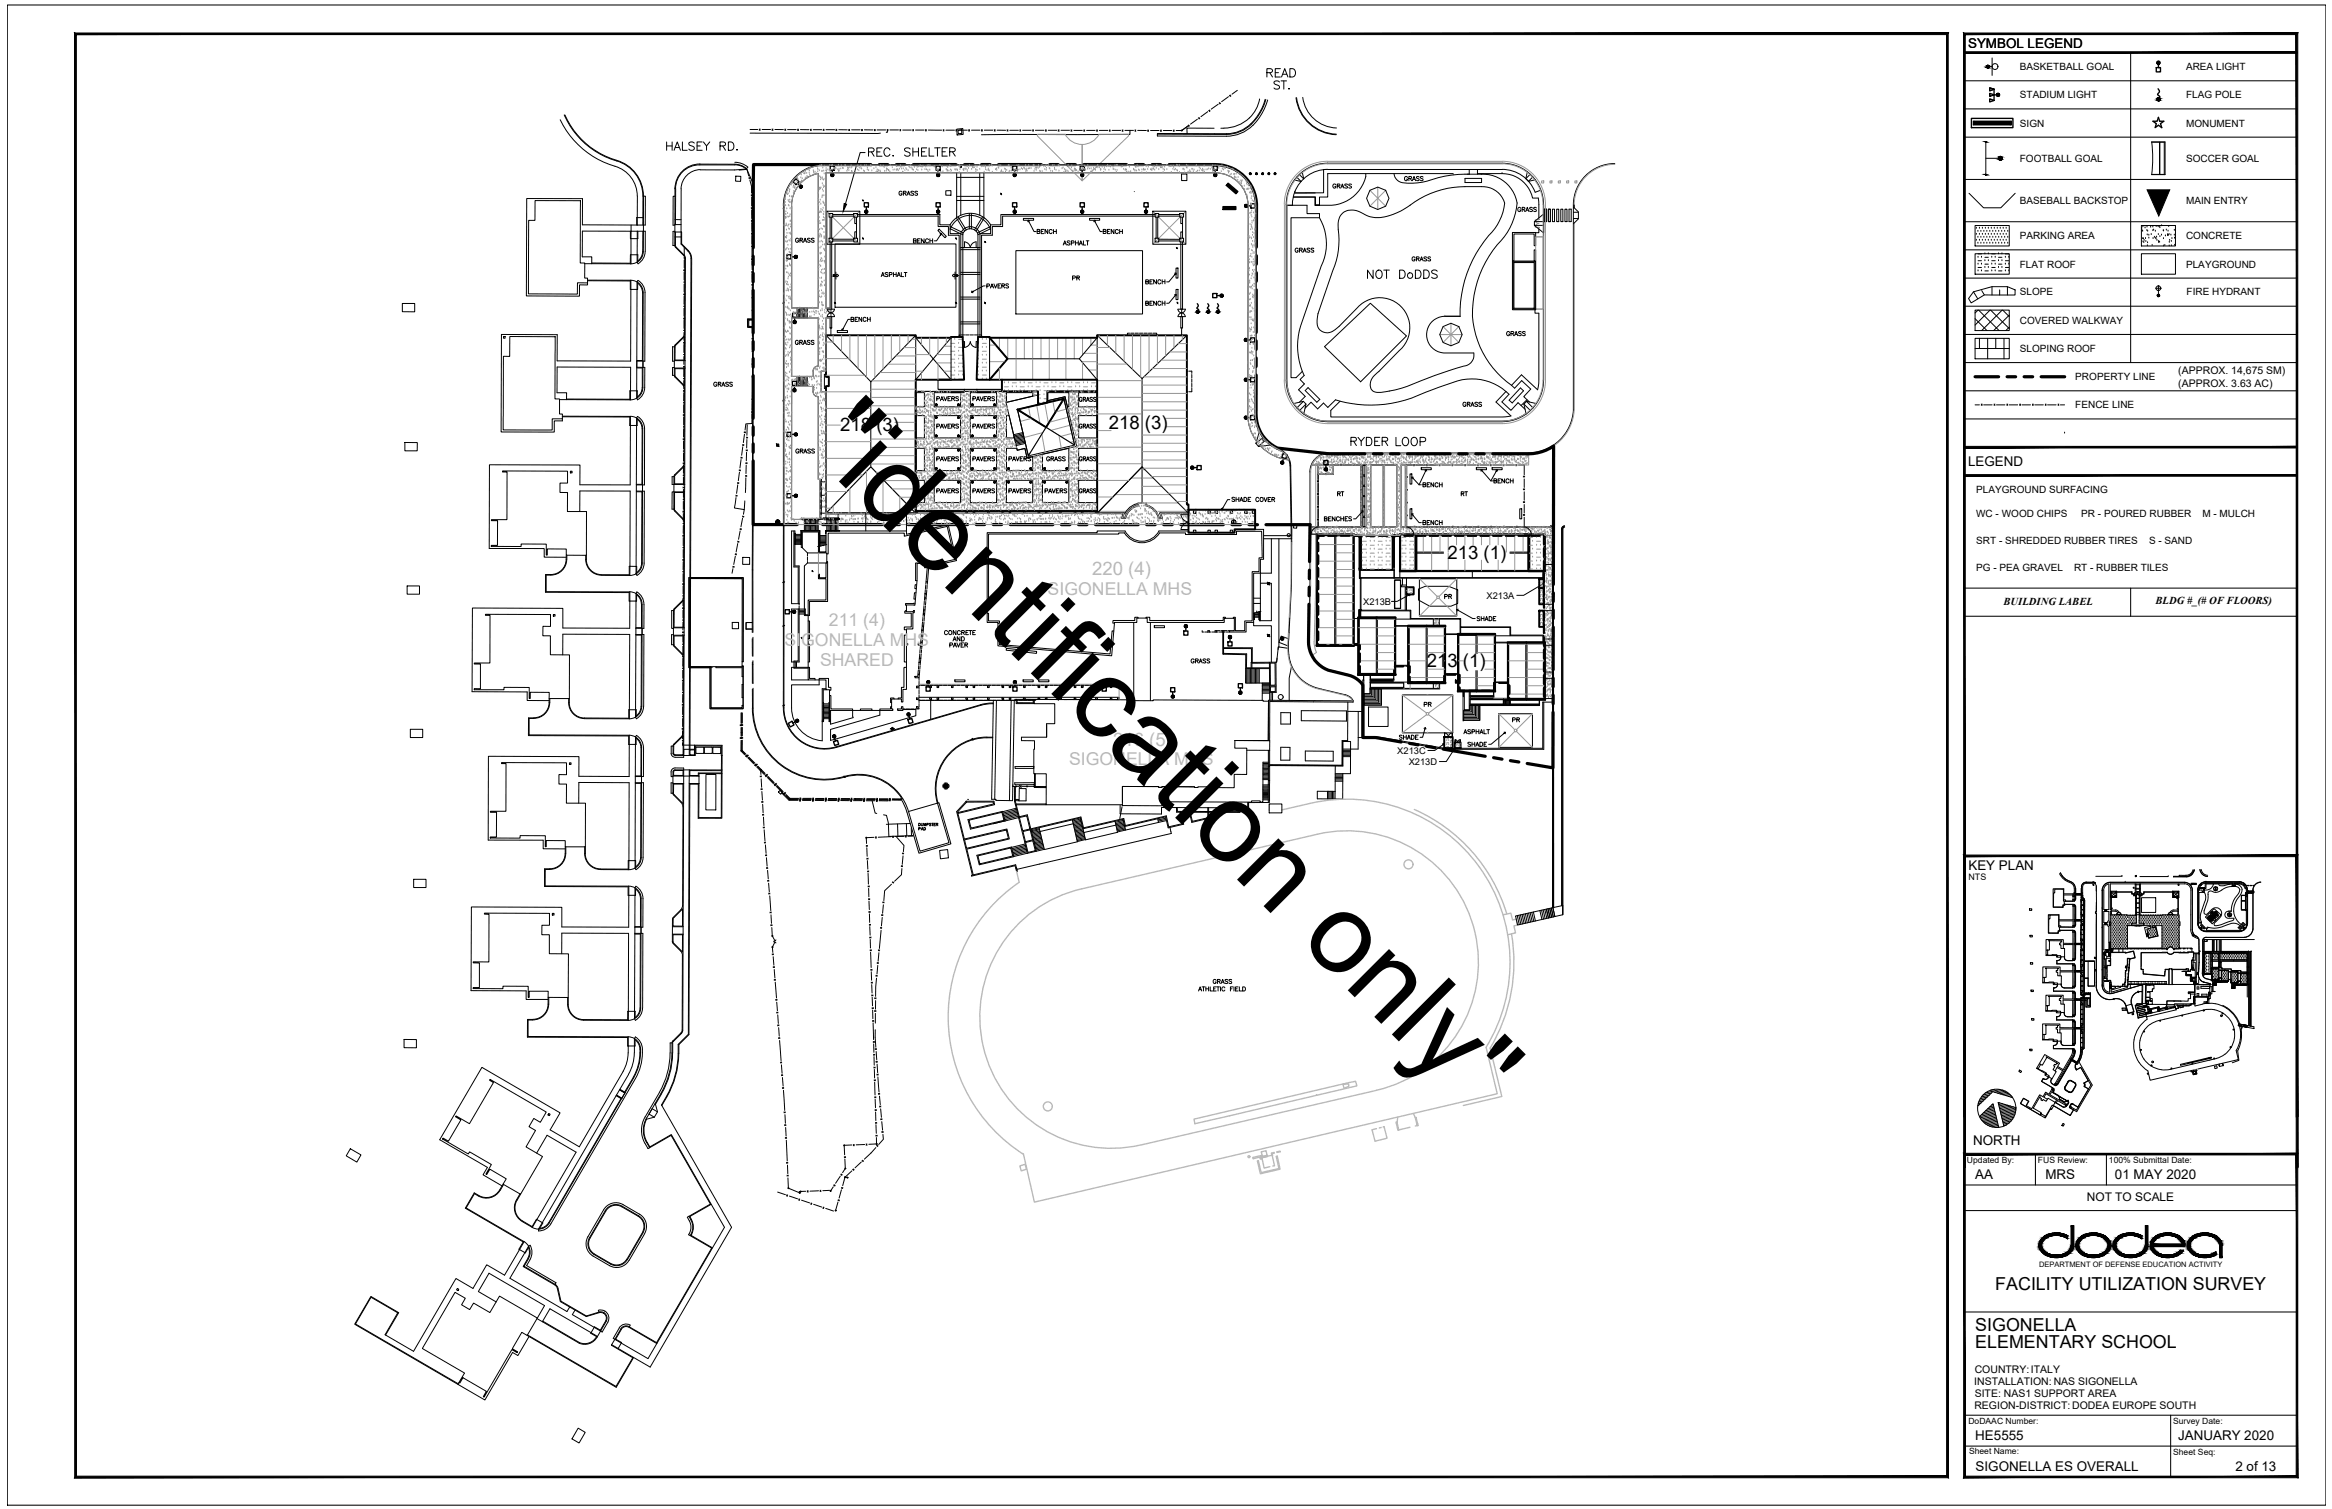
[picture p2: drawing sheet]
<svg xmlns="http://www.w3.org/2000/svg" width="432mm" height="279mm" viewBox="0 0 432 279" stroke-linecap="round" stroke-linejoin="round" font-family="sans-serif">
<defs><g id="words">
<text font-size="20.8" x="149.1" y="82.9" transform="rotate(45 149.1 82.9)">&quot;identification only&quot;</text>
<g font-size="4.4">
<text x="234.9" y="17.6">ST.</text>
<text x="249.4" y="83.6">RYDER</text>
<text x="257.5" y="83.6">LOOP</text>
</g>
<text font-size="4" x="266.7" y="112.2">PR</text>
<g font-size="3.5">
<text x="197.6" y="52.9">PR</text>
<text x="246.9" y="93.1">RT</text>
<text x="269.5" y="93.1">RT</text>
<text x="175.7" y="119.9">AND</text>
<text x="279" y="134.8">PR</text>
</g>
<text font-size="3.5" fill="#979797" x="262.8" y="131.9">PR</text>
<g font-size="3.4">
<text x="155.6" y="79.9">218 (3)</text>
<text x="205.3" y="79.5">218 (3)</text>
<text x="268" y="103.5">213 (1)</text>
<text x="264.2" y="123.5">213 (1)</text>
</g>
<g font-size="3.4" fill="#b9b9b9">
<text x="202.2" y="106.5">220 (4)</text>
<text x="206.1" y="138.1">216 (5)</text>
</g>
<g font-size="3.3" fill="#b9b9b9">
<text x="194" y="110.2">SIGONELLA MHS</text>
<text x="145.3" y="119.6">SIGONELLA MHS</text>
<text x="153.5" y="116">211 (4)</text>
<text x="151.8" y="123.3">SHARED</text>
<text x="197.9" y="141.6">SIGONELLA MHS</text>
</g>
<g font-size="3.3">
<text x="369.5" y="238.9">FACILITY UTILIZATION SURVEY</text>
<text x="365.8" y="246.4">SIGONELLA</text>
<text x="365.8" y="249.6">ELEMENTARY SCHOOL</text>
</g>
<g font-size="3.1">
<text x="125.6" y="53.6">x</text>
<text x="125.6" y="67">x</text>
<text x="187.7" y="147.1">x</text>
</g>
<g font-size="2.6">
<text x="125.9" y="49">x</text>
<text x="125.6" y="57.9">x</text>
<text x="125.6" y="62.4">x</text>
<text x="125.6" y="71.3">x</text>
<text x="125.6" y="75.8">x</text>
<text x="125.6" y="84.7">x</text>
<text x="125.6" y="89.3">x</text>
<text x="125.6" y="98.1">x</text>
<text x="125.6" y="102.7">x</text>
<text x="125.6" y="111.5">x</text>
<text x="125.6" y="116.1">x</text>
<text x="125.6" y="120.7">x</text>
<text x="125.6" y="124.9">x</text>
<text x="125.6" y="129.5">x</text>
<text x="125.6" y="138.3">x</text>
</g>
<g font-size="2.5">
<text x="364.4" y="8.9">SYMBOL LEGEND</text>
<text x="364.4" y="86.3">LEGEND</text>
<text x="364.5" y="161">KEY PLAN</text>
<text x="365.3" y="211.9">NORTH</text>
<text x="365.8" y="218.3">AA</text>
<text x="378.7" y="218.3">MRS</text>
<text x="391.6" y="218.3">01 MAY 2020</text>
<text x="365.8" y="266.6">HE5555</text>
<text x="403.3" y="266.6">JANUARY 2020</text>
<text x="365.8" y="272.3">SIGONELLA ES OVERALL</text>
<text x="413.9" y="272.3">2 of 13</text>
</g>
<text font-size="2.2" x="386.4" y="222.4">NOT TO SCALE</text>
<g font-size="2">
<text x="371" y="112">BUILDING LABEL</text>
<text x="399.1" y="111.9">BLDG #_(# OF FLOORS)</text>
</g>
<g font-size="1.9">
<text x="374" y="13">BASKETBALL GOAL</text>
<text x="404.8" y="13">AREA LIGHT</text>
<text x="374" y="18.2">STADIUM LIGHT</text>
<text x="374" y="23.4">SIGN</text>
<text x="404.8" y="18.2">FLAG POLE</text>
<text x="404.8" y="23.4">MONUMENT</text>
<text x="374" y="30">FOOTBALL GOAL</text>
<text x="404.8" y="30">SOCCER GOAL</text>
<text x="374" y="37.8">BASEBALL BACKSTOP</text>
<text x="404.8" y="37.8">MAIN ENTRY</text>
<text x="374" y="44.3">PARKING AREA</text>
<text x="404.8" y="44.3">CONCRETE</text>
<text x="374" y="49.5">FLAT ROOF</text>
<text x="404.8" y="49.5">PLAYGROUND</text>
<text x="374" y="60">COVERED WALKWAY</text>
<text x="374" y="54.7">SLOPE</text>
<text x="404.9" y="54.7">FIRE HYDRANT</text>
<text x="374" y="65.2">SLOPING ROOF</text>
<text x="384.3" y="70.4">PROPERTY LINE</text>
<text x="403.3" y="69.3">(APPROX. 14,675 SM)</text>
<text x="403.3" y="71.6">(APPROX. 3.63 AC)</text>
<text x="384.3" y="75.6">FENCE LINE</text>
<text x="365.9" y="91.3">PLAYGROUND SURFACING</text>
<text x="365.9" y="95.8">WC - WOOD CHIPS</text>
<text x="385.4" y="95.8">PR - POURED RUBBER</text>
<text x="407.8" y="95.8">M - MULCH</text>
<text x="365.9" y="100.7">SRT - SHREDDED RUBBER TIRES</text>
<text x="397.9" y="100.7">S - SAND</text>
<text x="365.9" y="105.6">PG - PEA GRAVEL</text>
<text x="384" y="105.6">RT - RUBBER TILES</text>
<text x="365.6" y="256.4">INSTALLATION: NAS SIGONELLA</text>
<text x="365.6" y="254.2">COUNTRY:ITALY</text>
<text x="365.6" y="260.9">REGION-DISTRICT: DODEA EUROPE SOUTH</text>
<text x="365.6" y="258.6">SITE: NAS1 SUPPORT AREA</text>
</g>
<g font-size="1.7">
<text x="252.4" y="112.1">X213B</text>
<text x="275.2" y="111">X213A</text>
<text x="258.7" y="139.7">X213C</text>
<text x="260.9" y="141.7">X213D</text>
<text x="364.5" y="162.9">NTS</text>
</g>
<g font-size="1.6">
<text x="364.2" y="215.3">Updated By:</text>
<text x="377.4" y="215.3">FUS Review:</text>
<text x="390.5" y="215.3">100% Submittal Date:</text>
<text x="364.5" y="263.6">DoDAAC Number:</text>
<text x="402.4" y="263.6">Survey Date:</text>
<text x="364.6" y="269.3">Sheet Name:</text>
<text x="402.4" y="269.3">Sheet Seq:</text>
</g>
<text font-size="1.4" x="377.6" y="234.6">DEPARTMENT OF DEFENSE EDUCATION ACTIVITY</text>
</g></defs>
<!-- layer: C-ROOF-INTERIOR -->
<g fill="none" stroke="#000" stroke-width=".19">
<path d="M152.9 62.1l8.4 8.6 8.3-8.6v8.2l3.2-3.9-3.2-3.9M161.2 70.7v15.7M176.1 62.5v7.8l-3.3-3.9zM183.2 62.5l3.4 3.9-3.4 3.9zM186.6 66.4h13.2M188.4 75.8l5.3 3.3-3.3 5.3zM197 73.8l2 8.6-5.3-3.3zM203.2 62.1h16.6l-8.3 8zM203.2 62.1v8.2l-3.4-3.9 3.4-3.9M211.5 70.1v16.3M152.9 95l8.3-8.6 8.4 8.6M203.2 95l8.3-8.6 8.6 8.6"/>
<path d="M211.5 86.4v6.7a3.5 3.5 0 0 0-3.2 1.9h-5.1zM247.1 99.1v20.3M247.3 99.1v20.3M254.8 114.5l.1 10.3 .1-10.3M255 114.5h-.2M262.3 102.4h5M264.1 116.1l.1 10.2 .1-10.2M264.3 116.1h-.2M267.3 102.2h-5v.2M279.6 102.2h3.3v.2M279.6 102.4h3.3M282.7 119.1h-.2v10.3"/>
<path d="M282.7 119.2v10.2M273.3 121l.1-3.5 .1 3.5M273.3 124.2l.1 3.7 .1-3.7M282.5 129.4h.2"/>
</g>
<!-- layer: C-ROAD -->
<g fill="none" stroke="#000" stroke-width=".19">
<path d="M234.4 18.4a8.7 8.7 0 0 1-5.8 6.3l-1.5 .2-12.8-.1M240 18.1a7.8 7.8 0 0 0 7.4 6.8M104.6 21.3a15.5 15.5 0 0 0 10.4 8.7 6.9 6.9 0 0 1 4.2 6.3l-.1 10.3a2.3 2.3 0 0 1-2.3 2.2M136.1 30.4l1.3 .3 .8 .5 1.3 2.9v25.2h-.8l-.1 1.1 .9 .1-.1 56.6M136.1 30.4h-6.5a4.6 4.6 0 0 0-4.6 4.6l-.1 10.4 .2 .4 1.5 1.5M145 38.1a7.6 7.6 0 0 1 7.7-7.6h72.3a7.7 7.7 0 0 1 7.7 7.6l-.1 38.6a7.2 7.2 0 0 0 4.8 6.7 3.4 3.4 0 0 1 1.6 2.9l.2 13.5a198.6 198.6 0 0 1-.6 18.5 8.2 8.2 0 0 0 3 8l1.5 .8 1 .3M145.1 38.1l-.1 93M278.1 30.2a7.7 7.7 0 0 1 7.7 7.7M278.1 30.2h-32.3a7.7 7.7 0 0 0-7.6 7.7v32.5a7.7 7.7 0 0 0 7.6 7.7h32.3M285.8 37.9v32.5M299 30.3a7.7 7.7 0 0 0-7.7 7.7v37.9a8.4 8.4 0 0 1-8.2 8h-37M108.8 51.9h8a2.3 2.3 0 0 1 2.3 2.3l-.1 17.5a2.3 2.3 0 0 1-2.3 2.3h-11.8"/>
<path d="M109.6 48.8h7.2M126.8 47.9v13.9M104.1 77.1h12.6M116.7 77.1a2.3 2.3 0 0 1 2.3 2.3l-.1 24.9a2.3 2.3 0 0 1-2.3 2.2h-5.2a2.93 2.93 0 0 1-2.9-2.9M119.1 66.9v1.1M124.9 64.2v5.3M126.5 62.4l-1.5 1.5M126.7 71.9v14l-.3 .5M285.8 70.4a7.7 7.7 0 0 1-7.7 7.7M124.8 88.3v6l.1 .3M124.9 94.6l1.5 1.5M126.6 96.7v14"/>
<path d="M246.1 83.9a3.5 3.5 0 0 0-3.5 3.5v21l-.3 10.3a5.6 5.6 0 0 0 3.6 5.4l3.8 .9a5 5 0 0 1 2.6 1.8M287.1 97.4l.5 .2v.3M287.6 97.9l.1 70.1M289.2 97.9v69.8M289.7 97.4l-.5 .2v.3M102 106.5h-.9v3.1h15.5M105 102.8a3.1 3.1 0 0 1-3 3.7M108.5 102.8v.8M116.6 109.6a2.3 2.3 0 0 1 2.3 2.3M118.9 116.3v1.2M118.9 111.9l-.1 18.9a2.3 2.3 0 0 1-2.3 2.3h-8.3M126.4 111.2l-1.5 1.5-.2 .3v6.4"/>
<path d="M139.4 118v3.5M98.8 133h-.8v3.1h18.5a2.3 2.3 0 0 1 2.3 2.3l-.1 20.3a2.3 2.3 0 0 1-2.3 2.3h-5.2a2.93 2.93 0 0 1-2.9-3M101.8 130.1a2.93 2.93 0 0 1-3 2.9M101.8 129.3v.8M105.3 129.3a3.1 3.1 0 0 0 2.9 3.7M124.8 137.8l-.2 .3 .1 1.6 .3 .2h1.6M126.3 121.2l.2 .5v14.1M139.3 127.6v3.5M139.3 123.1v3.4M139.4 122.3v4.3M139.4 127.4v3.7M139.4 131.1a13.2 13.2 0 0 0 17 12.7"/>
<path d="M145 131.1a7.6 7.6 0 0 0 9.8 7.3M182.7 136.5a9.6 9.6 0 0 0-9.1 12.2M182.7 136.5h1.1M183.9 130.3l-2.3 .3-26.8 7.8M244.1 127.5l5.2 1.2 .8 .4 .4 .7M104.8 156.8a3.8 3.8 0 0 1-1.2 3.5l-1.1 .6-.7 .1M108.3 156.8v1.3M124.6 146.9l.1 .3M124.6 142.9v4M124.7 147.2l1.4 1.4 .3 .8M126.5 149.4l-.1 18.3M133.7 142.6l-8.7-.1-.2 .1-.2 .3"/>
<path d="M156.4 143.8a9.6 9.6 0 0 1 11.8 6.5M101.8 161h-.8l-.1 3 15.5 .1a2.3 2.3 0 0 1 2.3 2.3l-.1 20.2a2.3 2.3 0 0 1-2.3 2.3h-8.3M118.7 171.7v1.1M126.4 167.7l-.3 .8-1.5 1.5-.1 4.3 .1 .4 1.6 1.6 .2 .6-.1 13.8-.2 .6-1.6 1.6a17.1 17.1 0 0 1-2.1 9.5l-2.6 4.6a4.5 4.5 0 0 0-.1 4.6M98.7 188.9h-.9v3l18.5 .1a2.38 2.38 0 0 1 2.3 2.9l-.2 2.1-1 2.5-15.7 26.9a2.3 2.3 0 0 1-3.1 .9M101.6 185.9a2.93 2.93 0 0 1-2.9 2.9M101.6 184.7v1.2M105.1 184.7a3.7 3.7 0 0 0 1.1 3.5l1.2 .6 .6 .1M93.3 219.3l-.7 1.1M119.8 211.6l.5 .9 4-2.3 7.2 12.7-3.9 2.3a3 3 0 0 1 .3 3.4M92.6 220.4a3.1 3.1 0 0 1-4.7 .6l-1.6 2.7 10.7 6.2M96.3 221.1a3.7 3.7 0 0 0-.9 3.6l.8 1.1 2.4 1.5"/>
<path d="M97 229.9a2.3 2.3 0 0 1 .9 3.1l-.9 1.5 6 3.5 .3 .5 .6 2.4 4.7 2.8 2.3-.8M118.2 225.1a2.3 2.3 0 0 1 .9 3.1M118.3 225.1l-3.1-1.8a2.29 2.29 0 0 0-3.1 .9l-2.9 4.9a2.29 2.29 0 0 0 .8 3.2l3 1.7a2.3 2.3 0 0 0 3.2-.8M119.1 228.3l-2.9 4.9M127.9 228.6l-.1 .2 4 2.3-10.2 17.5-5.1-2.9M97.7 247.2l16.4 9.5 3.1-5.3-4-2.3M110.9 242.9l.9 .1M111.8 243v.1M111.8 243.1a1.17 1.17 0 0 1 .5 1.5l-1.7 2.9a2.64 2.64 0 0 1-3.4 1.2l-6.8-4M114.9 246.1l-1.6 2.9M116.5 245.6a1.15 1.15 0 0 0-1.6 .5"/>
</g>
<!-- layer: C-FNCE-WALL -->
<g fill="none" stroke="#000" stroke-width=".19">
<path d="M225.6 19.3l-1.3 .9M225.7 19.1l.3 .1M225.9 19v.3M227.5 17.9l-1.3 .9M227.6 17.7l.3 .1M227.8 17.6v.3M229.1 16.7l-1 .7M136.9 31.5l1.4-.1 .3 1.2M138.7 32.9l.2 .1M138.8 33.3l.4 1.2v1.2M138.9 24h1.4M138.9 32.9l-.2 .2"/>
<path d="M139.1 38.5l.3 .1M139.1 36.1l.2 .2M139.2 38.9v1.6M139.2 36.5v1.6M139.3 38.9v1.5M139.3 36.1l-.2 .2M139.4 38.5l-.3 .1M140.6 23.9l.2 .2M140.8 23.9l-.2 .2M141.1 24h1.6M143 23.9l.1 .2M143.1 23.9l-.1 .2"/>
<path d="M143.5 24h1.5M145.3 23.9l.2 .2M145.5 23.9l-.2 .2M145.8 24h1.6M147.7 23.9l.1 .3M147.8 23.9l-.1 .3M148.2 24h1.6M150.1 23.9l.1 .3M150.2 23.9l-.1 .3M150.6 24h1.6M152.4 23.9l.2 .3M152.6 23.9l-.2 .3"/>
<path d="M152.9 24h1.6M154.8 23.9l.2 .3M155 23.9l-.2 .3M155.3 24h1.6M157.2 24l.1 .2M157.3 24l-.1 .2M157.7 24h1.6M159.5 24l.2 .2M159.7 24l-.2 .2M160.1 24l1.5 .1M161.9 24l.2 .2M162.1 24l-.2 .2"/>
<path d="M162.4 24.1h1.6M164.3 24l.1 .2M164.4 24l-.1 .2M164.8 24.1h1.6M166.6 24l.2 .2M166.8 24l-.2 .2M167.1 24.1h1.6M169 24l.2 .2M169.2 24l-.2 .2M169.5 24.1h1.6M171.4 24l.1 .2M171.5 24l-.1 .2"/>
<path d="M171.9 24.1h2.5M174.6 24l.2 .2M174.8 24l-.2 .2M175.1 24.1h1.6M177 24l.2 .2M177.2 24l-.2 .2M177.5 24.1h1.6M179.4 24l.1 .3M179.5 24l-.1 .3M179.9 24.1h1.6M181.7 24l.2 .3M181.9 24l-.2 .3"/>
<path d="M182.3 24.1h1.5M184.1 24l.2 .3M184.3 24l-.2 .3M184.6 24.1h1.6M186.5 24l.1 .3M186.6 24l-.1 .3M187 24.1h1.6M188.8 24l.2 .3M189 24l-.2 .3M189.3 24.1h1.6M191.2 24l.2 .3M191.4 24l-.2 .3"/>
<path d="M191.7 24.1h1.6M193.6 24l.1 .3M193.7 24l-.1 .3M194.1 24.1h1.6M195.9 24l.2 .3M196.1 24l-.2 .3M196.5 24.1h1.5M198.3 24l.2 .3M198.5 24.1l-.2 .2M198.8 24.1h1.6M200.7 24.1l.1 .2M200.8 24.1l-.1 .2"/>
<path d="M201.2 24.1h1.6M203 24.1l.2 .2M203.2 24.1l-.2 .2M203.6 24.1h1.5M205.4 24.1l.2 .2M205.6 24.1l-.2 .2M205.9 24.1h1.6M207.8 24.1l.1 .2M207.9 24.1l-.1 .2M208.3 24.1h1.6M210.2 24.1l.1 .2M210.3 24.1l-.1 .2"/>
<path d="M210.7 24.1l1.6 .1M212.5 24.1l.2 .2M212.7 24.1l-.2 .2M213 24.2h1.6M214.9 24.1l.1 .2M215 24.1l-.1 .2M215.4 24.2h1.6M217.2 24.1l.2 .2M217.4 24.1l-.2 .2M219.8 23.4l-1 .8h-1M220 23.2l.3 .1M220 23.3l-1.1 .8"/>
<path d="M220.1 23.1v.3M221.7 22.1l-1.3 .9M221.9 21.8l.3 .1M222 21.8v.2M223.6 20.7l-1.2 .9M223.8 20.5h.3M223.9 20.4l.1 .3M126.6 58.9l.2 .2M126.6 50l.2 .1M126.7 59.3v1.5M126.7 45.7v1.7M126.8 58.9l-.2 .2"/>
<path d="M126.8 50l-.2 .1M139.1 40.8l.3 .2M139.1 43.2l.3 .1M139.2 47.9l.2 .2M139.2 45.6l.2 .1M139.2 50.3l.2 .2M139.2 41.2v1.6M139.2 55l.3 .2M139.2 52.7l.2 .1M139.2 57.4l.3 .2M139.2 43.6v1.6M139.2 48.4l.1 1.5"/>
<path d="M139.2 46v1.6M139.3 43.1l.2 .2M139.3 40.7l.2 .2M139.3 50.7v1.6M139.3 47.8l.2 .2M139.3 45.5l.2 .1M139.3 53.1v1.6M139.3 57.8v1.2h-.9v1.6l.9 .1v1.6M139.3 55.5v1.5M139.4 41.2v1.5M139.4 43.5v1.6M139.4 40.8l-.3 .2"/>
<path d="M139.4 45.9v1.6M139.4 48.3v1.5M139.4 43.2l-.3 .2M139.4 45.6l-.2 .1M139.4 47.9l-.2 .2M139.4 50.3l-.2 .2M139.4 52.7l-.2 .1M139.5 55l-.3 .2M139.5 57.4l-.3 .2M139.5 40.7l-.2 .2M139.5 47.8l-.2 .2M139.5 45.5l-.2 .1"/>
<path d="M139.5 43.1l-.2 .2M177.9 45.8h.7M180.8 45.8h.7M126.5 76.8l.2 .1M126.5 72.3l.3 .2M126.5 79l.1 .1M126.5 63.4l.3 .1M126.6 77.2v1.5M126.6 79.4v1.5M126.6 79l-.1 .1M126.6 72.7v1.5M126.7 76.8l-.2 .1"/>
<path d="M126.8 72.3l-.3 .2M126.8 63.4l-.3 .1M137.8 80l.2 .2M138.1 80l-.3 .1M138.4 78.6l-.1 2M139.2 76.2l.2 .2M139.2 73.9l.3 .1M139.2 62.6l.3 .2M139.2 76.7v1.7l-1.1 .1-.1 1.1M139.2 69.7l.3 .2M139.2 67.3l.3 .2M139.2 65l.3 .1"/>
<path d="M139.3 63v1.6M139.3 74.3v1.6M139.3 65.4v1.6M139.3 67.8v1.6M139.4 70.2l-.1 3.3M139.4 76.2l-.2 .2M139.5 73.9l-.3 .1M139.5 65l-.3 .1M139.5 62.6l-.3 .2M139.5 69.7l-.2 .2M139.5 67.3l-.3 .2M126.4 99.1l.3 .2"/>
<path d="M126.4 94.7l.3 .1M126.5 90.2l.2 .2M126.5 81.3l.2 .1M126.5 85.7l.2 .2M126.5 92.4l.1 .1M126.5 99.6v1.4M126.5 92.8v1.5M126.5 86.1v1.5M126.5 90.6v1.5M126.6 92.4l-.1 .1M126.7 99.1l-.3 .2M126.7 90.2l-.2 .2"/>
<path d="M126.7 94.7l-.3 .1M126.7 85.7l-.2 .2M126.7 81.3l-.2 .1M136.3 91.7l.2 .2M136.3 92.1l-.3 2 1.8 .3-.1 .8M136.5 91.7l-.3 .2M136.6 89.3l.2 .2M136.6 89.8l-.2 1.5M136.8 89.4l-.2 .1M136.9 87l.2 .2M136.9 87.4l-.2 1.6M137 97.9l.3 .2"/>
<path d="M137 98.3l-.2 1.6M137.1 87l-.2 .2M137.2 84.6l.2 .3M137.2 85.1l-.2 1.5M137.3 97.9l-.3 .1M137.4 84.7l-.2 .1M137.5 95.5l.2 .3M137.5 96l-.3 1.5M137.5 82.3l.2 .2M137.5 82.7l-.2 1.6M137.7 82.3l-.2 .2M137.7 95.6l-.2 .1"/>
<path d="M137.9 80.4l-.3 1.6M137.9 92.7l-.1 1.7M138 88l.3 .2M138.1 85.7l.2 .1M138.1 88.5l-.1 2.7M138.1 83.3l.3 .2M138.2 86.1l-.1 1.6M138.2 80.9l.2 .2M138.2 83.7v1.6M138.3 88l-.3 .2M138.3 81.4v1.5M138.3 85.7l-.2 .1"/>
<path d="M138.4 83.3l-.3 .2M138.4 81l-.2 .1M243.9 89l.3 .2M243.9 91.4l.3 .1M243.9 93.8l.3 .1M243.9 96.1l.3 .2M244.1 96.6v1h1.2M244.1 89.5v1.6M244.1 91.9v1.6M244.1 94.3v1.6M244.2 89l-.3 .2M244.2 91.4l-.3 .1"/>
<path d="M244.2 93.8l-.3 .1M244.2 96.1l-.3 .2M245.1 87.8h-1v.9M245.4 87.6l.2 .3M245.5 97.5l.2 .2M245.6 87.6l-.2 .3M245.7 97.5l-.2 .2M246.1 97.6h1.5M247.9 86.1h-1v1.7h-1M247.9 97.5l.2 .2M248.1 97.5l-.2 .2M248.2 85.9l.2 .3"/>
<path d="M248.4 85.9l-.2 .3M248.4 97.6h1.6M248.7 86.1h1.5M250.3 97.5l.1 .2M250.4 97.5l-.1 .2M250.6 85.9l.2 .3M250.8 85.9l-.2 .3M251 86.1h1v1.8M251.9 95.3l.3 .2M251.9 93l.3 .1M251.9 90.6l.3 .2M251.9 88.2l.3 .2"/>
<path d="M252 88.7v1.5M252 91.1v1.5M252 93.4v1.6M252 95.8v1.8h-1.2M252.2 95.3l-.3 .2M252.2 93l-.3 .1M252.2 90.6l-.3 .2M252.2 88.2l-.3 .2M260.4 95.3l.2 .2M260.4 93l.2 .1M260.4 90.6l.2 .2M260.4 88.2l.2 .2"/>
<path d="M260.4 88.7v1.5M260.4 91.1v1.5M260.4 93.4v1.6M260.4 95.8v1.8h1.1M260.6 95.3l-.2 .2M260.6 93l-.2 .1M260.6 90.6l-.2 .2M260.6 88.2l-.2 .2M261.5 86.1h-1.1v1.8M261.7 86l.2 .2M261.8 97.4l.2 .3M261.9 86l-.2 .2"/>
<path d="M262 97.4l-.2 .3M262.2 86.1h1.6M262.2 97.6h1.6M264.1 86l.2 .2M264.2 97.4l.2 .3M264.3 86l-.2 .2M264.4 97.4l-.2 .3M264.6 86.1h1.6M264.6 97.6h1.6M266.5 86l.1 .2M266.6 97.4l.1 .3M266.6 86l-.1 .2"/>
<path d="M266.7 97.4l-.1 .3M267 86.1h1.6M267 97.6h1.6M268.9 86l.1 .2M268.9 97.4l.2 .3M269 86l-.1 .2M269.1 97.4l-.2 .3M269.4 86.1h1.5M269.4 97.6h1.5M271.2 86l.2 .2M271.3 97.4l.2 .3M271.4 86l-.2 .2"/>
<path d="M271.5 97.4l-.2 .3M271.7 86.1h1.6M271.7 97.6h1.6M273.6 86l.1 .2M273.7 97.4l.1 .3M273.7 86l-.1 .2M273.8 97.4l-.1 .3M274.1 86.1h1.6M274.1 97.6h1.6M275.9 86l.2 .2M276 97.4l.2 .3M276.1 86l-.2 .2"/>
<path d="M276.2 97.4l-.2 .3M276.5 86.1h1.5M276.5 97.6h1.5M278.3 86l.2 .2M278.4 97.4l.2 .3M278.5 86l-.2 .2M278.6 97.4l-.2 .3M278.8 86.1h1.6M278.8 97.6h1.6M280.7 86l.2 .2M280.8 97.4l.1 .3M280.9 86l-.2 .2"/>
<path d="M280.9 97.4l-.1 .3M281.2 86.1h1v1.8M282.1 88.2l.2 .1M282.1 90.5l.2 .2M282.1 92.9l.2 .2M282.1 95.3l.2 .1M282.2 95.8v1.8h-1M282.2 88.7v1.5M282.2 91.1v1.5M282.2 93.4v1.6M282.3 88.2l-.2 .1M282.3 90.5l-.2 .2"/>
<path d="M282.3 92.9l-.2 .2M282.3 95.3l-.2 .1M126.4 117l.2 .2M126.4 112.5l.2 .2M126.4 108.1l.2 .1M126.4 103.6l.3 .2M126.4 105.8l.1 .1M126.4 117.4v1.5M126.5 113v1.4M126.5 106.2v1.5M126.5 104v1.5M126.5 105.8l-.1 .1"/>
<path d="M126.6 117l-.2 .2M126.6 112.5l-.2 .2M126.6 108.1l-.2 .1M126.7 103.6l-.3 .2M135.7 104.9l.2 .1M135.7 105.3l-.2 .8M135.9 104.9l-.2 .1M136.2 103l-.3 1.5M136.2 102.5l.2 .2M136.4 102.6l-.3 .1M136.6 100.6l-.3 1.6M136.6 100.2l.2 .2"/>
<path d="M136.8 100.2l-.2 .2M126.3 134.9l.2 .1M126.3 130.4l.3 .2M126.3 125.9l.3 .2M126.4 121.5l.2 .1M126.4 132.6v.1M126.4 130.8v1.5M126.4 133v1.5M126.4 126.4v1.4M126.5 134.9l-.2 .1M126.6 125.9l-.3 .2M126.6 130.4l-.3 .2"/>
<path d="M126.6 121.5l-.2 .1M137 134.2l.3 .2M137 136.6l.3 .1M137.2 134.2l.2 .1M137.2 136.6l.2 .1M137.2 135.7h.2M137.2 137.1v1.9l.7 .8M137.2 132v1.9M137.2 134.7v1.6M137.3 134.2l.2 .1M137.3 136.5l.2 .2M137.3 134.2l-.3 .2"/>
<path d="M137.3 136.6l-.3 .1M137.3 137.1v1.9l.7 .7M137.3 132v1.9M137.3 134.7v1.6M137.4 134.2l-.2 .1M137.4 136.6l-.2 .1M137.4 137v2l.7 .6M137.4 132v1.9M137.4 134.7v1.6M137.5 134.2l-.2 .1M137.5 136.5l-.2 .2M138.2 139.8v.3"/>
<path d="M138.3 139.9l-.1 .3M138.3 139.9h-.3M138.5 139.8l-.1 .3M138.6 139.9h-.3M138.4 140l-.3 .1M138.5 140.3l1.1 1.1M138.5 140.2l1.1 1.1M138.7 140.2l1.1 1.1M139.9 141.5l-.1 .2M139.9 141.6v.3M140 141.6h-.3M140.1 141.7h-.3"/>
<path d="M140.1 142l1.4 1.4M140.1 141.4v.3M140.2 141.9l1.4 1.4M140.2 141.6h-.2M140.3 141.9l1.4 1.3M140.8 143.7l.2 .1M140.8 142.6l.1 .8M140.9 142.6h.1M140.9 146l.2 .2M140.9 144.2l.1 1.6M141 143.7l-.2 .1M141 148.4l.3 .2"/>
<path d="M141.1 146.6l.1 1.5M141.1 146l-.2 .2M141.2 150.8l.2 .1M141.2 148.9l.1 1.6M141.3 148.4l-.3 .2M141.3 153.1l.3 .2M141.4 151.3v1.6M141.4 150.8l-.2 .1M141.5 153.6l.1 2.1M141.5 155.9l.3 .2M141.6 153.1l-.3 .2M141.7 156.4l.2 1.6"/>
<path d="M141.7 158.3l.3 .1M141.7 155.9l-.2 .2M141.8 143.4v.3M141.9 143.5v.3M141.9 158.8l.1 1.6M141.9 143.5l-.2 .1M142 158.3l-.3 .1M142 143.7h-.3M142 143.4v.3M142.1 144l1.1 1.1M142.1 143.8l1.1 1.2M142.1 143.5h-.2"/>
<path d="M142.2 143.8l1.1 1.1M143.5 145.1l-.1 .3M143.6 145.2l-.1 .3M143.6 145.2l-.3 .1M143.7 145.3l-.3 .1M143.7 145v.3M143.8 145.6l2.3 2.6h1.7M143.8 145.5l1.1 1.1M143.8 145.2h-.3M143.9 145.5l1.1 1.1M144.1 146.6l.4-.3 .4 .4-.4 .4zM145.2 146.8l-.1 .3"/>
<path d="M145.2 146.9v.3M145.3 146.9h-.3M145.4 147l-.3 .1M145.4 146.7l-.1 .3M145.5 147.3l.6 .7 1.7 .1M145.5 147.2l.7 .7h1.7M145.5 146.8l-.3 .1M145.6 147.1l.7 .7h1.6M148.1 148.1l.1 .3M148.1 148l.1 .2M148.1 147.7l.2 .3M148.1 147.8l.2 .3"/>
<path d="M148.2 148.1l-.1 .3M148.3 147.7l-.2 .3M148.3 147.9l-.2 .3M148.6 148.1h1.6M148.6 148.2h1.5M148.6 147.8h1.6M148.6 147.9h1.6M150.4 148.1l.2 .3M150.4 148l.2 .2M150.5 147.8l.2 .2M150.5 147.9l.2 .2M150.6 148.1l-.2 .3"/>
<path d="M150.6 148l-.2 .2M150.7 147.8l-.2 .2M150.7 147.9l-.2 .2M150.9 148.2h1.6M151 148.1h1.5M151 147.8h1.6M151 147.9l1.6 .1M152.8 148.1l.1 .3M152.8 148l.2 .2M152.9 147.8l.1 .2M152.9 147.9l.1 .2M152.9 148.1l-.1 .3"/>
<path d="M153 148l-.2 .2M153 147.8l-.1 .2M153 147.9l-.1 .2M153.3 148.2h1.6M153.3 148.1h1.6M153.4 147.8l1.6 .1M153.4 148h1.6M155.2 148.1l.1 .3M155.2 148l.1 .2M155.2 147.8l.2 .2M155.3 147.9l.1 .2M155.3 148.1l-.1 .3"/>
<path d="M155.3 148l-.1 .2M155.4 147.8l-.2 .2M155.4 147.9l-.2 .2M155.7 148.2h1.6M155.7 148.1h1.6M155.7 147.9h1.6M155.8 148h1.5M157.5 148l.2 .3M157.5 148.2l.2 .2M157.6 147.8l.1 .2M157.6 147.9l.2 .2M157.7 148.2l-.2 .2"/>
<path d="M157.7 148l-.2 .3M157.7 147.8l-.1 .2M157.8 147.9l-.2 .2M158 148.2h1.6M158.1 148.1h1.5M158.1 147.9h1.6M158.1 148h1.6M159.9 148.2l.2 .2M159.9 148l.2 .3M160 147.8l.1 .2M160 147.9l.1 .3M160.1 148.2l-.2 .2"/>
<path d="M160.1 148l-.2 .3M160.1 147.8l-.1 .2M160.1 147.9l-.1 .3M160.4 156.5l.2 .2M160.4 148.3h1.6M160.4 148.1h1.6M160.5 147.9h1.6M160.5 157l.1 1.6M160.5 148h1.6M160.5 158.9l.3 .2M160.6 159.3l.1 1.6M160.6 156.5l-.2 .2"/>
<path d="M160.8 158.9l-.3 .2M161.5 148.3l.5 2.3h.3M161.8 155l-1.4 .1 .1 1.1M162.1 155l.2 .2M162.3 148.2l.1 .2M162.3 154.9l-.2 .3M162.3 148l.1 .3M162.3 147.8l.2 .3M162.3 147.9l.2 .3M162.4 148.2l-.1 .2M162.4 148l-.1 .3M162.5 147.8l-.2 .3"/>
<path d="M162.5 147.9l-.2 .3M162.8 148.1h1.6M162.9 148h1.5M163.6 150.9l.5 .1 .4 1.5M164.4 147.9h-1.6l.1 .2M164.5 148.1v.2h-1.7M164.6 148.1l.2 .2M164.7 147.8l.2 .3M164.7 147.9l.2 .3M164.9 147.8l-.2 .3M164.9 147.9l-.3 .4M165 154.9l-2.4 .1"/>
<path d="M165.2 148.1l1.6 .1M165.2 147.9h1.6M165.2 148h1.7M165.3 154.8l.1 .3M165.4 154.8l-.1 .3M166 155l1.4 1.5-.1 1.2M167.1 157.9l.2 .2M167.2 158.5l-.1 1.5M167.3 158l-.2 .1M167.4 154.8l-1.6 .1M167.6 154.7l.2 .3M167.8 154.7l-.2 .3"/>
<path d="M169.1 154.8h-.9M141.9 160.6l.3 .2M142.1 161.2l.2 1.5M142.1 163l.3 .1M142.1 160.6l-.2 .2M142.3 163.5l.1 1.6M142.3 165.4l.3 .1M142.4 163l-.3 .2M142.5 165.9l.2 2.7M142.6 165.3l-.3 .2M142.6 168.9l.2 .1M142.7 171.2l.3 .2"/>
<path d="M142.8 169.4v1.6M142.8 168.9l-.2 .1M142.9 171.7l.1 1.6M143 171.2l-.3 .2M143 176.6l.2 .2M143 175.4l.1 1M143 173.4l.5 .8M143.2 179l.2 .1M143.2 177.1l.1 1.6M143.2 176.6l-.2 .2M143.2 174.4l.5 .2M143.4 179.5l.1 1.6"/>
<path d="M143.4 179l-.2 .1M143.5 174.4l-.4 .9M143.7 174l-.4 .3M160.6 161.3l.3 .1M160.7 161.7l.1 2M160.7 164.1l.3 .1M160.8 166.4l.3 .2M160.8 164.5l.1 1.5M160.9 161.3l-.3 .1M160.9 168.8l.2 .1M160.9 166.8l.1 1.6M161 164l-.3 .2"/>
<path d="M161 171.1l.2 .2M161 169.2v1.6M161 173.5l.3 .2M161.1 166.4l-.3 .2M161.1 171.6v1.6M161.1 175.9l.3 .1M161.1 168.8l-.2 .1M161.1 173.9l.1 1.6M161.2 176.3l.1 2.8M161.2 171.1l-.2 .2M161.2 179.5l.3 .2M161.3 173.5l-.3 .2"/>
<path d="M161.3 179.9l.1 1.6M161.3 175.9l-.2 .1M161.5 179.5l-.3 .2M162.4 178.2l.2 .2M162.5 178.7l-.1 1.6M162.6 175.9l.3 .2M162.7 178.2l-.3 .2M162.7 176.4l-.1 1.6M162.9 175.9l-.3 .1M163 171.7l.3 .2M163.1 172.2l-.3 3.4M163.3 169.3l.2 .2"/>
<path d="M163.3 171.7l-.3 .2M163.4 169.9l-.2 1.5M163.5 167l.2 .2M163.5 169.4l-.3 .1M163.6 167.5l-.2 1.6M163.7 167l-.3 .1M165.1 163.7l-1.3 1.2-.1 1.8M165.2 163.4h.3M165.3 163.3l.1 .2M166.9 160.3l.2 .2M167 160.8l-.1 1.2-1.3 1.2M167.1 160.3l-.2 .2"/>
<path d="M143.4 181.3l.2 .2M143.5 181.9l.3 2.9M143.6 181.3l-.2 .2M143.6 185.1l.3 .1M143.8 187.4l.3 .2M143.8 185.6l.1 1.5M143.9 185l-.2 .2M144 189.8l.2 .1M144 187.9l.1 1.6M144.1 187.4l-.3 .2M144.2 192.1l.2 .2M144.2 190.3l.1 1.5"/>
<path d="M144.2 189.8l-.2 .1M144.3 192.7l.3 3.7M144.4 192.1l-.2 .2M144.5 196.7l.3 .1M144.7 199l.2 .2M144.7 197.2l.1 1.5M144.7 196.6l-.2 .2M144.9 199.5l.1 1.6M144.9 199l-.2 .2M161.3 181.9l.3 .1M161.4 184.2l.2 .2M161.4 182.3l.1 1.6"/>
<path d="M161.5 186.6l.2 .1M161.5 184.7l.1 1.5M161.6 181.9l-.3 .1M161.6 189l.2 .1M161.6 187v1.6M161.6 184.2l-.2 .2M161.7 189.4v3.1M161.7 192.8l.2 .2M161.7 186.6l-.2 .2M161.7 195.2l.3 .2M161.8 193.3v1.6M161.8 197.6l.2 .1"/>
<path d="M161.8 188.9l-.2 .2M161.8 195.6l.1 1.6M161.9 200l.2 .1M161.9 198v1.6M161.9 192.8l-.2 .2M161.9 187.1l.3 .2M162 184.8l.2 .1M162 195.2l-.3 .2M162 194.2l.3 .1M162 197.6l-.2 .2M162.1 190.7l.1 3.2M162.1 187.6v1.8"/>
<path d="M162.1 199.9l-.2 .2M162.1 185.3v1.6M162.2 187.1l-.3 .2M162.2 196.5l.2 .2M162.2 180.6l.2 .2M162.2 184.8l-.2 .1M162.2 194.7l.1 1.6M162.3 194.2l-.3 .1M162.3 181.1l-.2 3.4M162.4 198.9l.2 .1M162.4 197l.1 1.6M162.4 180.6l-.2 .1"/>
<path d="M162.4 196.5l-.2 .2M162.6 199.4l.2 2.8M162.6 198.9l-.2 .2M144.9 201.4l.2 .1M145.1 201.9l.2 3.7M145.1 201.4l-.2 .1M145.2 205.9l.2 .1M145.3 208.3l.2 .1M145.3 206.4l.1 1.6M145.4 205.9l-.2 .2M145.4 210.6l.3 .2M145.5 208.8l.1 1.5"/>
<path d="M145.5 208.2l-.2 .2M145.6 211.1l.2 3.8M145.6 215.2l.3 .2M145.6 210.6l-.2 .2M145.7 217.6l.3 .1M145.8 215.7l.1 1.6M145.9 215.2l-.3 .2M145.9 218.1l.1 1.9 2.1 .9M146 217.6l-.3 .2M154.3 219.7l-.5 .8M154.4 219.5h.3M154.4 219.3l.2 .3"/>
<path d="M155.6 217.8l-.9 1.3M155.7 217.5h.2M155.8 217.4l.1 .2M155.8 219.9l.2 .2M156.1 219.9l-.3 .1M156.3 214.2l.3 .1M156.4 218.1l-.4 1.4M156.4 214.6l.1 1.8-.5 .7M156.6 218h.2M156.6 214.2l-.3 .1M157.7 212l-1.4 .1 .1 1.7M157.7 216.8l-1.2 1.1"/>
<path d="M157.9 216.5l.3 .1M158 216.4v.3M158 211.9l.2 .2M158.2 211.9l-.2 .2M159.5 215.2l-1.2 1M159.6 214.9l.3 .1M159.7 214.8l.1 .3M160.1 211.9l-1.6 .1M160.4 211.8l.1 .2M160.5 211.8l-.1 .3M162 203.1l.2 .2M162 200.4v2.3"/>
<path d="M162 205.5l.3 .1M162 203.5l.1 1.6M162.1 207.8l.2 .2M162.1 205.9l.1 1.6M162.2 212.5l-2.1 2.1M162.2 210.2l.2 .1M162.2 203.1l-.2 .2M162.2 208.3l.1 1.5M162.3 210.6v1.2l-1.4 .1M162.3 205.5l-.3 .1M162.3 212.1l.3 .1M162.3 207.8l-.2 .2"/>
<path d="M162.4 212l.1 .3M162.4 210.2l-.2 .1M162.6 202.5l.3 .1M162.8 203l.2 1.5M162.8 204.8l.3 .1M162.9 202.4l-.2 .2M163.1 207.2l.2 .1M163.1 205.3l.1 1.6M163.1 204.8l-.2 .2M163.3 207.7l.1 1.5M163.3 209.5l.2 .2M163.3 207.2l-.2 .1"/>
<path d="M163.5 210l.1 .9-.9 1M163.5 209.5l-.2 .2M144 220.7l1.4 .5M145.7 221.2l.1 .3M145.9 221.3l-.3 .1M146.2 221.5l1.5 .5M147.9 222l.1 .3M148.1 222l-.2 .2M148.2 220.7l-.1 .1M148.4 222.2l1.5 .5M149.2 220.6h-1.2M149.5 220.5l.1 .2"/>
<path d="M149.6 220.5l-.1 .2M150.2 222.7l.1 .3M150.3 222.8l-.2 .2M150.7 223l1.4 .5M151.6 220.5h-1.6M151.8 220.4l.2 .2M152 220.4l-.2 .2M152.4 223.5l.1 .3M152.6 223.5l-.2 .2M152.9 223.7l1.4 .5M153.6 220.4l-1.2 .1M155.2 222.6l-.5 1.4"/>
<path d="M155.2 222.1l.2 .2M155.4 222.2l-.2 .1M155.8 220.3l-.4 1.5"/>
<circle cx="218.8" cy="24.2" r=".09"/>
<circle cx="137.3" cy="139" r=".09"/>
<circle cx="140.8" cy="142.6" r=".09"/>
<circle cx="146.2" cy="147.9" r=".09"/>
<circle cx="160.4" cy="155.1" r=".1"/>
<circle cx="143" cy="173.3" r=".09"/>
<circle cx="143" cy="175.4" r=".09"/>
<circle cx="156.3" cy="212.1" r=".09"/>
<circle cx="156.5" cy="218" r=".09"/>
<circle cx="156.5" cy="216.4" r=".09"/>
<circle cx="156.9" cy="218" r=".09"/>
<circle cx="162.3" cy="211.8" r=".1"/>
<circle cx="146" cy="220" r=".09"/>
<circle cx="148.1" cy="220.9" r=".09"/>
<circle cx="148.2" cy="220.6" r=".09"/>
<circle cx="153.8" cy="220.5" r=".09"/>
<circle cx="154.7" cy="224.1" r=".09"/>
</g>
<!-- layer: C-WALK -->
<g fill="none" stroke="#000" stroke-width=".19">
<path d="M233.2 18.3l-.5 1.7-.6 1-.7 .8M234.3 18.4a10.3 10.3 0 0 1-2.6 4.5M234.7 18.5a11.3 11.3 0 0 1-2.7 4.7M240.1 18.1a7.7 7.7 0 0 0 7.3 6.7M241.2 18a6.5 6.5 0 0 0 6.3 5.7M103.7 22.2a16.7 16.7 0 0 0 11 8.9 5.7 5.7 0 0 1 3.3 5.2M104.5 21.3a15.5 15.5 0 0 0 10.5 8.8 6.8 6.8 0 0 1 4 6.2M118 36.3v5.4M119.1 36.3l-.1 5.4M119.2 36.3h.3v5.4h-1.5M125 36.3h-.4v5.4h.4M125 35h.1"/>
<path d="M125.1 35v6.6M126.1 35v10.2l1.3 1.3M129.6 30.4h.1M129.7 31.4a3.6 3.6 0 0 0-3.6 3.5M136.1 30a3.7 3.7 0 0 1 2.4 .9M136.1 30.5l1.3 .3 .8 .5M136.1 30.5h-6.5a4.4 4.4 0 0 0-4.5 4.4M136.2 32.6l1 .1-.1 .9-.9-.1zM138.2 31.3l-2.2 .2-6.3-.1M138.5 31l-.3 .3M138.9 24.7h24.1M139.4 34.1l-.1 4.8"/>
<path d="M151.5 32.1a6.1 6.1 0 0 0-4.9 6M151.5 32.1v24.9h-4.9v-18.9M158.8 39.7h15.3M164.4 24l-.1 .5h-.2M167.3 30.5h.1M174 39.7v1.9h1.9v1.7h2M175.1 35.3h1v.8h-1zM177.1 32v8.3M177.1 32.8h5.1M177.1 36.4h5.1M177.1 37.1h5.1M177.2 23.9l1.1-.1v1.1l-1.1 .1z"/>
<path d="M177.4 24.1l.6-.1 .1 .7-.7 .1zM177.9 32v7.9M179.5 39.5v2.9M179.9 39.5v2.9M181.4 32v7.9M182.2 32v8.3M185.3 39.7v1.9h-1.9M185.4 39.7h28.5M209.2 24.1v.8h-27.5M210 35.5h.1M218.8 32.2h1v1.2h-1zM224.8 23.7h-5v1"/>
<path d="M224.9 24.8h.1M226.1 23.7h.5M231.4 21.8a6.9 6.9 0 0 1-4.8 1.9M231.5 32.2h.1M231.7 22.9a6.4 6.4 0 0 1-4.6 1.9l-12.8-.1v.5h10.6a8.8 8.8 0 0 0 6-1.1l1.1-.9M232.5 38.1a7.5 7.5 0 0 0-7.5-7.5h-72.3a7.5 7.5 0 0 0-7.5 7.5v93M232.6 38.1l-.2 38.6 .2 1.6 .6 1.6M232.7 32.2h.1M233.8 32.2h.1M234.9 32.2h.1M236.1 32.2h.1M239.8 35.4l-.4 1.5-.1 1.1h-1"/>
<path d="M240.1 32.8l.8 .8-1.2-.3M241.1 31.8l.3 1.3-.8-.8M244.3 38h-.8h.8M245.1 31.4h26.9v.9h-.4M245.1 31.4v4.3h-5.4h3.8M245.8 31.4a6.5 6.5 0 0 0-6.1 4.2M245.8 31.4h32.3M252.9 32.1a6.6 6.6 0 0 1-4.9 5.7 10.7 10.7 0 0 1-3.7 .2M258.1 32.1a2.1 2.1 0 0 0 2.6 1.8h.9a14.1 14.1 0 0 0 4.8-1 26.8 26.8 0 0 1 7.9-.6M269.1 32.1h-23.3v4.4h-1.5v1.5h-.8v-1.5h-4h4v1.5h.8h-.8v-1.5M273.6 32.1h4.5a5.7 5.7 0 0 1 5.7 4.6h1l.1 3.7M273.6 31.4v.9"/>
<path d="M274.2 32.3a6.5 6.5 0 0 1 6.7 5.3 12.1 12.1 0 0 1-3.6 7.7 19.7 19.7 0 0 0-4.5 14.4 17.2 17.2 0 0 0 7.1 11.6M278.1 32.1h.1M278.1 31.4a6.5 6.5 0 0 1 6.1 4.2M282.8 31.8l-.3 1.3 .5 .5 1.3-.3M283.3 32.3l-.8 .8M283.8 32.8l-.8 .8M285.2 35.2l-.9 .4M285.9 38.7h.4v2.3h-.4zM286.7 38.7h.4v2.3h-.4zM287.5 38.7h.3v2.3h-.3zM288.2 38.7h.4v2.3h-.4zM289 38.7h.4v2.3h-.4z"/>
<path d="M289.8 38.7h.3v2.3h-.3zM290.5 38.7h.4v2.3h-.4zM291.3 38.3l1 .9v1.3l-1 .9M291.3 39.3h1M291.5 38v.5M74.5 56.2h2.3v1.5h-2.3zM108.8 52h7.9M109.6 48.7h7.1M116.7 51.9v1.7h1.4v-1.3M116.7 42.8v1.4h1.4v-1.4M116.8 51.9v15l-13.6-.1v-4.8l-10.3-.1-.1 18.1h9.8v-2.1h1.5v-.4M116.9 42.8h2.6v3.8a2.64 2.64 0 0 1-1.4 2.2l-.1-.3v-5.7"/>
<path d="M116.9 41.7v1.1M116.9 42.8h-9.1v4.8h1.8v1.2h-1.3M116.9 42.8l-.1 6M118 41.7l-10.2-.1 .1-4.8h-10.4v18h9.8v-2.1l1.5 .1v-.4M118.1 52.4a2.17 2.17 0 0 1 .9 1.8M118.1 48.5v-1.3h-1.4v1.6M118.1 51.9a2.64 2.64 0 0 1 1.3 2.3v12.7h-1.5v1.1h1.5v3.7a2.69 2.69 0 0 1-1.3 2.3l-.2-.3v-1.3l.1-20.2zM119 54.2l-.1 12.6h-1M119 42.8v3.8a2.17 2.17 0 0 1-.9 1.7M119.1 40.3h-1.2v1.4M125 42.8h-.4v2.7h.3M125 43h1.2v2.1l1.3 1.3"/>
<path d="M125 40.7h1.1M125 43.9h1.2M125 41.6h1.1M125 45.4l.2 .3 1.5 1.6M125.1 43v2.5M126.9 47.8l-.1 20.3M127.9 47.9l-.3 90.8M128.1 47.9l-.3 90.8M139.4 49.8v9.4l-.9-.1v1.4l.9 .1-.1 56.5M147.6 57v1.9M147.8 57v1.9M148.1 57v1.9"/>
<path d="M148.3 57v1.9M148.5 57v1.9M148.8 57v1.9M149 57v1.9M149.2 57v1.9M149.5 57v1.9M153.7 58.6h.3v2.1h-.3zM153.7 44.8v12.4h.3v-12.4M153.7 57h-.8v-25h72.1a6.1 6.1 0 0 1 6.1 6.1v23.9M153.7 58.9h-.8v3.2M153.9 57.2v1.4M154.6 45.2h22.4v11.7h-22.4z"/>
<path d="M158.8 40h15M173.7 40v1.9h1.9v1.7h2v18.8M175.9 42.5a4 4 0 0 1 3.8-2.6 4 4 0 0 1 3.7 2.6M175.9 41.6a4.4 4.4 0 0 1 7.5 0M175.9 41.9l2.5 1.2M175.9 42.3l1.9 1M177.1 40.3l1.5 2.5M177.4 40.1l1.5 2.5M177.9 43.2a1.89 1.89 0 0 1 1.8-1.2 1.89 1.89 0 0 1 1.8 1.2M177.9 46.2h3.6M177.9 45.8h3.6M177.9 50.8h3.6"/>
<path d="M177.9 50.4h3.6M177.9 55.4h3.6M177.9 55h3.6M177.9 60h3.6M177.9 59.6h3.6M177.9 43.3v19.1M177.9 43.3l.4 .2M181.1 43.3a1.51 1.51 0 0 0-1.4-1 1.51 1.51 0 0 0-1.4 1v19.1M181.1 43.3v19.1M181.5 43.3v19.1M181.5 43.3l-.4 .2M181.9 40.1l-1.5 2.5"/>
<path d="M182.3 40.3l-1.6 2.5M183.4 41.6v1.7h-1.9M183.4 42.3l-1.9 1M183.4 41.9l-2.4 1.2M185.6 40v1.9h-1.9v1.7h-1.9v18.8M185.7 40h28.2M188.1 46.4h23.5v11.7h-23.5zM218.6 58.6h.4v2.1h-.4zM218.6 44.8v12.4h.4v-12.4M218.8 57.2v1.4M244.3 40.3a9.6 9.6 0 0 1 .3 9l-3.8 11.1a12.7 12.7 0 0 0 .7 9.1l-.8 .8 .8 .8-1.1 1.1 1.3 1.2-1.1 1.1M267.5 58.6h2.8h-2.8a3.4 3.4 0 0 0-3.3 3.3 3.4 3.4 0 0 0 3.1 3.5h5.6a2.08 2.08 0 0 1-1.9 2.4l-5.3 1.7-2.6 1a22.4 22.4 0 0 1-7 2.1 1.99 1.99 0 0 1-2.1-.5 2.38 2.38 0 0 1 .9-3l4.2-4.2a5.6 5.6 0 0 0 .3-8.2 5.6 5.6 0 0 0-8.2 .4l-3.3 3.3a2.68 2.68 0 0 1-2.9 1.1 1.98 1.98 0 0 1-1.1-2.4l.1-1 2.8-8a16 16 0 0 0 1-8.4 2.55 2.55 0 0 1 3.7-2.6l.2 .1a6.3 6.3 0 0 0 6.7 .3 24.8 24.8 0 0 0 4.5-2.7 16.9 16.9 0 0 1 8.4-2.2h3a4.2 4.2 0 0 1 4.3 3 9.9 9.9 0 0 1-3 6 22.4 22.4 0 0 0-5.2 15"/>
<path d="M284.1 41h1.7M284.1 41.7v-.7l1.7-1.4v3.5l-1.7-1.4h1.7M284.2 57.2v.8h.7v12.4l-.2 1.8-3-2.8-1.8 1.9M284.9 42.4v.7h-.7M291.3 40.5h1M93.2 62.3h.3v.3h-.3zM103.6 74h1.3v-1.3h-1.8l.1-4.7h13.6l-.1 6M104.1 77.2h12.5M104.9 73.9h11.7M116.6 77.1v1.7h1.4v-1.3M116.7 77.1v12.7h-9.3v-3.7h-16.8v15.5h10.2v1.6h4.1M117.9 68.1h1v3.6a2.17 2.17 0 0 1-.9 1.8"/>
<path d="M118 77.6a2.17 2.17 0 0 1 .9 1.8M118 73.7v-1.3h-1.4v1.6M118 77.1a2.64 2.64 0 0 1 1.4 2.3l-.1 10.4h-1.5l.1-12.4zM118.9 79.4v10.3h-1.1M124.5 68v1.5h.4M124.9 68.1h1.9M125.1 63.9l1.7-1.6-.1 4.4M126.8 68.1v23M146.6 71.6h4a1.73 1.73 0 0 0 .2 1.6l.7 .3v15.3h.5v7.2h3.5v.2h-8.9zM147.6 69.7v1.9M147.8 69.7v1.9M148.1 69.7v1.9"/>
<path d="M148.3 69.7v1.9M148.5 69.7v1.9M148.8 69.7v1.9M149 69.7v1.9M149.2 69.7v1.9M149.5 69.7v1.9M150.6 68.7l.2-.7 .7-.2v-8.9h-4.9v10.8h4v-1M152.9 69.3h-.3v2.6h.3M153.9 60.7v1.4M169.6 72.5h2.6M169.6 77h1.6v4.1h-1.6zM169.6 72.7h1.6v2.6h-1.6z"/>
<path d="M173 77h4.9v4.1h-4.9zM173 72.7h4.9v2.6h-4.9zM173.4 74.9h.1M173.4 77.3h.1M173.7 70.3v1.8h4.9M173.8 72.5h11.7M173.8 72.2h11.7M177.5 74.9h.1M177.5 77.3h.1M178.3 62.4h.1M178.6 72.1v.6h-2.5v-.2h-1.3h-5.2M178.6 72.1h2.3"/>
<path d="M179.7 77h4.8v4.1h-4.8zM179.7 72.7h4.8v2.6h-4.8zM180.1 77.3h.1M180.1 74.9h.1M180.9 72.1v.6h2.5v-.2h8.8v2.4l-3.8 .9 2 8.6 8.6-2-2-8.6-3.1 .7v-2h9M181.1 62.4h.1M184.2 77.3h.1M184.2 74.9h.1M185.5 70.3v1.8h-4.6M186.4 77h.5l.9 4.1h-1.4zM186.4 72.7h4.8v.7l-4.8 1.1zM192.2 73.1l-5.9 1.4 2.1 8.9 1.4-.4 .4 1.8 9.2-2.2-1.4-5.9"/>
<path d="M193.9 74.2l3.3-.7 .8 3.2M193.9 72.7h4v2.6h-.3l-.4-1.8-3.3 .7zM199.7 77h3.5v4.1h-3.5zM199.7 72.7h3.5v2.6h-3.5zM218.8 60.7v1.4M231.1 62.1l-.1 14.6a8.5 8.5 0 0 0 1.7 5M233.2 79.7l-.6 2.4 1.4-1.2M239.5 74.7l1.8-.4 .5 .5-.4 1.9M240.1 75.3a7.6 7.6 0 0 0 5.7 2.7h32.3a7.5 7.5 0 0 0 4.5-1.4M241.1 68.8l-1.1 1.1h-1v-29.6h5.3v-.7h-2.3v-1.6h-3.7v32.4a7.7 7.7 0 0 0 .9 3.6M241.3 74.3l-1.2 1.2M241.8 74.8l-1.2 1.2"/>
<path d="M242.2 71.8l2.2 2.1-.6 .6-2.1-2.2zM245.3 64.2l8.4-8.1 6.7 6.1-8.5 8.5zM278.8 72.5l-1.8 1.9 2.8 2.6-1.1 .2h-32.3v-1.2l1.7-1.7M278.8 72.5l.6 .5-1.3 1.4 1.7 1.6 1.3-1.4 1.3 1.2M278.8 72.5a9.6 9.6 0 0 0-9.7-1.7l-5.2 1.9a22.7 22.7 0 0 1-16.6 1.3l-1.4 1.4-.8-.8-1.1 1.1-1.2-1.2-1.1 1.1M279.9 71.3l.6 .6 1.3-1.4 1.6 1.5-1.3 1.4 1.1 1M281.5 71.8l.6 .6-2.1 2.2-.6-.5zM282.2 74.8l1.2 1.2M282.2 74.8l.4 1.9M282.7 74.3l1.2 1.2M282.7 74l-1.1 1.1M284.5 74.7l-1.8-.4-.5 .5"/>
<path d="M75 81.9l2.3 .1v1.5h-2.3zM105.6 87.2h.3v.4h-.3zM107.4 94.7v-3.8h9.3l-.1 14M117.8 90.9h1.5v13.4a2.64 2.64 0 0 1-1.4 2.2M117.8 91.1h1.1l-.1 13.2a2.17 2.17 0 0 1-.9 1.7M117.8 89.8v15.1M124.8 88.3h-.3v1.4h.3M124.9 91.2h1.8l-.1 5-1.7-1.8zM126.8 91.1h-2.3l-.1 3.2h.4M126.8 91.1l-.2 48.8M143.8 82.2h.4v.4h-.4zM147 98.3v6.7h.8v6.8"/>
<path d="M147.2 99.2h1.2M147.2 99.9h1.2M147.2 99.6h1.2M147.2 99.4h1.2M147.2 98.9h1.2M147.2 98.7h.1M147.2 98.7v2.1h1.2M148.3 98.3h.1M148.3 98.3v2.5M148.3 98.2v.1M148.4 98.2v.1M148.4 98.2l3.4 .1h-3.4"/>
<path d="M148.4 98.3v2.5M148.5 96.2h3.2h-3.2M148.5 96.2h.1M148.9 96.2v2.1M149.2 96.2v2.1M149.4 96.2v2.1M149.6 96.2v2.1M149.9 96.2v2.1M150.1 96.2v2.1M150.3 96.2v2.1M150.5 96.2v2.1M150.8 96.2v2.1"/>
<path d="M151 96.2v2.1M151.2 96.2v2.1M151.5 96.2v2.1M151.5 98.8v-.3h-2.9v2.9l.9 1h2M151.7 99.8h1.2M151.7 99.6h1.2M151.7 99.4h1.2M151.7 99.2h1.2M151.7 98.8v-.5h-3.3v3.1h.2M151.8 88.8v7.4M151.8 98.3v2.8M151.8 96h-3.4v.2"/>
<path d="M152 95h.9v1M152 89.2h.9M152 91.7h.9M152 88.7v.1M152 88.7v6.6M152 95.2h.1M152.1 88.8v6.4M152.5 95.9l2.8 .1zM152.6 96.2h2.8h-2.8M152.9 98.3v.5v-.5M152.9 98.3h.1M152.9 88.8v6.3"/>
<path d="M152.9 88.7v.1M152.9 98.2v.1M152.9 95.1h2.5M152.9 88.7v6.4h2.5M152.9 98.2l2.6 .1h-2.6M153.1 96.2v2.1M153.3 96.2v2.1M153.5 96.2v2.1M153.8 96.2v2.1M154 96.2v2.1M154.2 96.2v2.1M154.5 96.2v2.1"/>
<path d="M154.7 96.2v2.1M154.9 96.2v2.1M155.1 96.2v2.1M155.2 95.1v.9M160.3 95v3.3M167.8 95v3.3M169.6 94.7h33.6h-4.3M169.6 94.5h33.6M169.6 95h33.6M169.6 88.9h1.6v4.2h-1.6zM169.6 83h1.6v4.1h-1.6zM169.6 94.7h.3v.3h-.3z"/>
<path d="M172.2 94.7h8.3M172.2 94.7h.3v.3h-.3zM173 83h4.9v4.1h-4.9zM173 88.9h4.9v4.2h-4.9zM173.4 80.7h.1M173.4 86.8h.1M173.4 89.3h.1M173.4 83.4h.1M173.5 94.7h.3v.3h-.3zM176.2 94.7h.3v.3h-.3zM177.5 80.7h.1M177.5 86.8h.1"/>
<path d="M177.5 83.4h.1M177.5 89.3h.1M178.9 94.7h.2v.3h-.2zM179.7 83h4.8v4.1h-4.8zM179.7 88.9h4.8v4.2h-4.8zM180.1 83.4h.1M180.1 89.3h.1M180.1 86.8h.1M180.1 80.7h.1M180.2 94.7h.3v.3h-.3zM182.9 94.7h.3v.3h-.3zM184.2 86.8h.1"/>
<path d="M184.2 80.7h.1M184.2 83.4h.1M184.2 89.3h.1M185.5 94.7h.3v.3h-.3zM186.4 88.9h4.8v4.2h-4.8zM186.4 83h1.9l.1 .4 1.4-.4 .4 1.8 1-.3v2.6h-4.8zM186.7 89.3h.1M186.9 94.7h.3v.3h-.3zM189.4 80.1l-1.7 .4M189.5 80.3l-1.8 .4M189.5 80.5l-1.7 .4M189.5 94.7h.4v.3h-.4z"/>
<path d="M189.6 80.8l-1.8 .4M189.6 81l-1.7 .4M189.7 81.2l-1.8 .4M189.7 81.4l-1.7 .4M189.8 81.7l-1.8 .4M189.8 81.9l-1.7 .4M189.9 82.1l-1.8 .4M190.9 86.8h.1M190.9 89.3h.1M192.2 94.7h.3v.3h-.3zM193 84.1l4.9-1.1v4.1h-4.9zM193 88.9h4.9v4.2h-4.9z"/>
<path d="M193.4 89.3h.1M193.6 94.7h.3v.3h-.3zM196.2 94.7h.3v.3h-.3zM197.5 86.8h.1M197.5 89.3h.1M198.9 94.7h.3v.3h-.3zM199.7 83h3.5v4.1h-3.5zM199.7 88.9h3.5v4.2h-3.5zM200.2 94.7h.3v.3h-.3zM202.8 94.7h.3v.3h-.3zM221 94.6h.4v.4h-.4zM221 98.2h.4v.4h-.4z"/>
<path d="M223.7 94.6h.4v.4h-.4zM223.7 98.2h.4v.4h-.4zM225 94.6h.4v.4h-.4zM225 98.2h.4v.4h-.4zM227.8 94.6h.4v.4h-.4zM227.8 98.2h.4v.4h-.4zM230.5 94.6h.4v.4h-.4zM231.9 94.6h.4v.4h-.4zM232.6 82.1l.4 .5M233.4 82.6a8.5 8.5 0 0 0 5.3 2.6M233.6 81.2l.5 .5M234 99.2h5.1"/>
<path d="M234.4 81.4l-1.4 1.2 2.5-.2M235.3 82.4l1.5 .8M235.4 99.8v6.3h-2v8.8M236.8 99.8v20h-.1l-.3 2.8h-.1M236.8 83.3a3.4 3.4 0 0 1 2.1 3l.2 13.5h-5.1M239.6 97.1l.5 .1v.6h-.6zM242.9 86.1h9.1v11.5h-9.4M244.1 86.1h2.8v1.7h-2.8zM244.1 86.1v11.5M246.9 86.1v1.7h-2.8M250.7 99.2h1M252.3 86.1h.7v11.5h-.7z"/>
<path d="M253.8 86.1h2.3v11.5h-2.3zM256.4 86.1h2.2v11.5h-2.2zM258.1 99.2h1.1M259.4 86.1h.8v11.5h-.8zM265.8 86.1h-5.4v11.5h26.7l.3 .3M286 99.1h1.5M287.5 97.9v70.2M289.4 97.9v71.5M289.7 97.6l-.3 .3M75.4 108.5h2.3v1.5h-2.3zM102 106.4h-1v3.3h15.5v1.6h1.4v-1.2a2.17 2.17 0 0 1 .9 1.8v4.3h-1.1M102.5 113.8h.3v.3h-.3z"/>
<path d="M104.9 102.8a2.98 2.98 0 0 1-2.9 3.6M108.6 103.6a2.83 2.83 0 0 0 2.8 2.8M108.6 102.8v.8M116.6 109.6v6.7h-12.4v-3.7h-16.7l-.1 15.5h10.2v1.6h4.1M116.6 104.9h1.2M116.6 104.9h-.1v1.5h-5.1M116.6 104.9v1.6M117.7 117.5v15.3l.1 .3a2.64 2.64 0 0 0 1.4-2.3M117.7 117.5h1.5v13.3M117.7 116.3v1.2M117.7 117.6h1.1l-.1 13.2M117.8 104.9v1.3l.2 .3"/>
<path d="M117.8 104.9h.1v1.1M117.9 109.6a2.64 2.64 0 0 1 1.3 2.3v4.4h-1.5M117.9 109.6l-.1 .3-.1 6.4M124.7 113h-.3v3.3l.3 .1M124.7 117.5h-.4v1.9h.4M124.8 113l.1-.2 1.7-1.7v5M135.6 115.2h1.2v1.2h-1.2zM137.4 107.1h-9.6v16.3h3.7h-3.7v-16.3h9.6v15.4h.2v-15.6h-10v16.7h3.9M137.5 103.2h1.3v1.3h-1.3zM139.3 118.3v3.2M139.3 115.3h-1.2v1.2h1.2M147.2 100.6h1.2"/>
<path d="M147.2 100.3h1.2M147.2 100.1h1.2M147.8 112.8v9.6h-.8v1.3h2.6M148 112.2v10.4h-1.4v-9.8h2.5v1h.5M148 111.8h-1.4v-13.5h.6v6.5h.8v7.2M148 113.5h.9M148 113.2h.9M148 113.7h.9M148 113h.9M149.5 103.1v.7M149.5 102.4v.5M149.5 104v.2"/>
<path d="M151.7 100.9h1.1M151.7 100.7h1.2M151.7 100.4h1.2M151.7 100.2h1.2M151.7 100h1.2M151.7 101.1h.4M152.9 104.2h-3.4l-.6 .6v9.2h.7M153.1 100.8l-1.7 .4M209.9 115.2v14.5M213 115.2v14.5M223.7 116.8h.2v.2h-.2zM225 116.8h.3v.2h-.3z"/>
<path d="M226.3 116.8h.3v.2h-.3zM226.4 117v4.1h.2v-4.1M226.6 119.9h5.3v2.8M232.1 115.2v.7h3.3v6.7M232.1 110.8h1.3M232.1 111.7h1.3M232.2 114h1M232.2 113.8h1M232.2 113.6h1M232.2 113.5v1.2zM232.3 114.7h-.1M232.7 113.3h.1"/>
<path d="M233 113.3h.2M233.1 113.3v1.4M233.2 114.2l-1.1 .1M233.4 108h2v6.9h-2.2v-1.6l-.1 1.4M233.5 113.2l-1.4 .4M234.7 107.9h.4v.3h-.4zM234.7 117.5h.4v.3h-.4zM238.5 118.3l-1.3-.5-.4 1.1 1.7 .7M242.4 117.4v1.3M250.7 119.2h.8M250.7 119.1h.8M250.7 114.5h.7"/>
<path d="M251.7 105.2v1.9h.3M251.7 105.5v1.6h.3M251.9 105.5v1.4M252 107.1v5.9h9.2v1.5h9.3v1.6h9.2v1.5h6.1v1.3M252 107.1h33.8M258.1 105.2l.1 1.9M258.1 105.5v1.6M258.2 107.4h1.1v5.3h-1.1zM258.3 107.4h1v5.2h-1zM258.4 115.8h2.3M258.4 115.9h2.3M258.4 114.6h2.7"/>
<path d="M259.2 105.8v1.1M259.7 107.1v1.2M260.4 108.3h-1v.3h.8v4.4M260.4 107.1v5.9M262.7 109.1l1.2-.5h4.3l1.7 .6v2.5l-1.2 .5h-4l-2-1.1zM262.8 107.2h6.9v6.9h-6.9zM265.4 114.6v1.2M266.5 114.6v1.2M267.6 117.5h2.4M267.6 117.4h2.4M270.5 116.2h9.1v1.5h6.1v1.2M270.5 116.1v1.3"/>
<path d="M272.6 105.7v1.2M276.8 118.9h2.4M276.8 119h2.4M276.9 117.7h2.7M285.7 105.8v1.1h-33.8v6.2h9.2v1.5h9.3v2.8M285.8 118.3h1.7M285.8 113.1h1.7M285.9 111.9h1.6M286 104.5h1.5M286.1 119.5h1.4M76 135h2.3v1.6h-2.3zM101.7 130.1a2.83 2.83 0 0 1-2.9 2.8h-.9l-.1 3.3 18.6 .1v1.5h1.4v-1.1a2.25 2.25 0 0 1 .9 1.7v5.3h-1.1"/>
<path d="M101.7 129.3v.8M104.2 121.3v-3.9l12.4 .1-.1 15.6M105.4 129.3a2.93 2.93 0 0 0 2.8 3.6l8.2 .1v-1.6h1.4v1.2M116.5 136.1v7.7l-9.3-.1v-3.6l-16.8-.1v15.5l10.2 .1v1.6h4.1M117.8 136.2a2.64 2.64 0 0 1 1.3 2.2v5.4h-1.5M117.8 136.2l-.1 .3-.1 7.3M118.7 130.8a2.17 2.17 0 0 1-.9 1.8M124.3 139.5a.73 .73 0 0 0 .7 .7h1.6v-.3M124.6 138.1h-.3v1.4M126.5 136.2v3.6l-1.6-.1-.2-.2v-1.4M126.6 139.9h1M126.6 138.7v1.2"/>
<path d="M128.6 138.7h-1v1.2h1M128.6 138.8h-.8v1h.8M128.6 138h5.1v1.9h-.1v-1.8h-4.9v1.8h-.1zM128.9 138.3v1.2M128.9 138.4h1.4v1.1h-1.4M130.4 138.4h1.4v1.1h-1.4zM133.4 138.4h-1.4v1l1.4 .1v-.1M133.4 138.4v1M133.6 139.9v2.7M133.7 139.9v11.6h-4.4v-6.3h-1.6l-.1 46.4-1.9 1.8a18 18 0 0 1-3.2 11.3v-.1l.9-1.6M137.4 122.5v.8M137.6 123.3v.1v-.1h-.2v.1"/>
<path d="M139.3 122.6v.5M139.3 131.1a13.3 13.3 0 0 0 17.1 12.8M147.2 122.6v1M147.5 122.6v1M149.6 123.6h-3v2.3h3M151.7 125.9v.9h-5.1v4.3M152.2 133.3h.2M152.4 130.3h1.2v3.3M152.4 131.7h1.2M152.4 131.5h1.2M152.4 131.2h1.2M152.4 131h1.2"/>
<path d="M152.4 130.8h1.2M152.4 130.5h1.2M152.4 131.9h1.2M152.4 133.1h1.2M152.4 132.8h1.2M152.4 132.6h1.2M152.4 132.4h1.2M152.4 132.1h1.2M152.4 133.6h.1M152.4 130h.1M152.4 130.1h.1M152.4 130v3.6"/>
<path d="M152.5 133.6h-.3M152.9 127.5h-.7v9.7a6.1 6.1 0 0 1-5.6-6.1M152.9 127.7h-.5v5.9M153.5 133.5l.3 .1M153.6 133.3h.2M153.6 130l-.1 .1M153.6 130.1v3.5M153.8 131.5v2.6l4.2-1.2-.1-1.4M162.9 131.5v.9l-9.1 2.7v2l.6-.2M165 134.9l.2-.2 .3 .2-.3 .3zM167.2 131.4h2.4v1.1l-15.2 4.4M169.7 130.8h.3v.3h-.3z"/>
<path d="M169.7 129.2h.3v.3h-.3zM169.7 127h.3v.4h-.3zM170.2 129.1h37M170.2 129.7h18M172.2 127h.3v.3h-.3zM172.2 129.2h.3v.3h-.3zM172.3 129.7v3.5M173.5 127h.3v.3h-.3zM173.5 129.2h.3v.3h-.3zM176.2 127h.3v.3h-.3zM176.2 129.2h.3v.3h-.3zM178.9 127h.2v.3h-.2z"/>
<path d="M178.9 129.2h.2v.3h-.2zM180.1 136.9h.1M180.2 127h.3v.3h-.3zM180.2 129.2h.3v.3h-.3zM181.6 130.5l-26.8 7.8a7.5 7.5 0 0 1-9.6-7.2M182.9 127h.3v.3h-.3zM182.9 129.2h.3v.3h-.3zM183.8 136.6a9.5 9.5 0 0 0-10.1 12.1M183.9 130.2h-1l-1.3 .3M183.9 129.7l-.3 18.3h.8v.2h3.1l.3-18.5M184.5 129.7l-.3 18.3M185.5 127h.3v.3h-.3z"/>
<path d="M185.5 129.2h.3v.3h-.3zM186.9 127h.3v.3h-.3zM186.9 129.2h.3v.3h-.3zM187.2 129.7l-.3 18.5M187.9 129.5h.3M188.2 129.5h3.3v.8h-3.3zM188.3 129.6l3 .1v.4h-3zM189.2 129.5h11.5M189.5 127h.3v.3h-.3zM189.5 129.2h.3l.1 .3h-.4zM192.2 127h.3v.3h-.3zM192.2 129.2h.3v.3h-.3z"/>
<path d="M193.6 127h.3v.3h-.4zM193.6 129.2h.3v.3h-.3zM196.2 127h.3v.3h-.3zM196.2 129.2h.3v.3h-.3zM198.9 127h.3v.3h-.3zM198.9 129.2h.3v.3h-.3zM200.2 127h.3v.3h-.3zM200.2 129.2h.3v.3h-.3zM201 129.5h6.2M202.9 127h.3v.3h-.3zM202.9 129.2h.3v.3h-.3zM205.6 127h.3v.3h-.3z"/>
<path d="M205.6 129.2h.3v.3h-.3zM206.9 127h.3v.3h-.3zM206.9 129.2h.3v.3h-.3zM226.6 121l4.2 .1v2.5h.9M226.6 121.1l4.1 .1-.1 2.6M226.6 120.1h5.1v2.6M230.6 123.8v2.7h3.1v3.1M230.8 123.8v2.7M231.1 123.8v2.7M231.3 123.8v2.7M231.5 123.8v2.7M231.7 123.8h3.4"/>
<path d="M231.8 123.8v2.7M232 123.8v2.7M232.2 123.8v2.7M232.5 123.8v2.7M232.7 123.8v2.7M232.9 123.8v2.7M233.2 123.8v2.7M233.7 126.5h1.4M233.7 128.3h1.4M233.7 127h1.4M233.7 126.7h1.4M233.7 127.2h1.4"/>
<path d="M233.7 127.4h1.4M233.7 128.1h1.4M233.7 127.9h1.4M233.7 127.6h1.4M234.9 139h.2v2.9h-.2zM235 122.8h-3.2v.8h3.3M235 122.6l.1 5.6M235.1 137.1v-7.2l15.4 .1v-.2l-15.6-.1-.1 7.4h.3v1.8h-4.2M235.1 128.2v1.5M235.1 127h1.2M235.2 122.8h.9v4.1h-.9zM235.2 127.2h.9v.9h-.9z"/>
<path d="M235.4 128.2l-.1 1.5M235.6 128.2v1.5M236.3 122.6v5.6h-1.2M236.3 122.6l-4.6 .1v1.1h-1.1M236.5 121.8l-.1 .8M237.1 138.4h1.8l-.1 2.4h-1.7zM237.2 131.9l1.7 .1v2.1h-1.7zM238.5 120l-1.8-.2v.4M239.1 123.4l-.4 2.2v4.1M241 131.6h8.3v1.9l-8.3-.1zM241.7 139.1h5.2v1.8h-5.2zM248.7 138.9h1.4"/>
<path d="M248.7 139.2h1.4M248.7 139.4h1.4M248.7 139.6h1.4M248.7 139.9h1.4M249.5 137.3v-.2h-1v4.6l-13.4-.1M249.5 131.7h2.8M249.6 130l-.1 7.2h-.9v4.6l-13.5-.1M251.5 136.6v2.1h-2.8M251.5 131.7v4.9M252.5 125v.9M252.5 125v11.4h2.2l12.7 2.1h18.3v-8.5h1.8M252.5 125.9h-.2v10.7h2.4h-3.2"/>
<path d="M252.6 128.5h1.1v-.9h2.1v2.9h-3.2zM253.4 130.9h3.6v3.6h-3.6zM253.7 125v2.6M253.7 125.9h4.4M253.7 125.8h4.4M253.7 127.5h12.9M253.7 127.6h12.9M253.7 127.6v.9h-1.1M253.7 127.3h6.3M253.7 126.4h6.3M253.7 126.3h7M253.8 126.5h6.1v.8h-6.1z"/>
<path d="M253.8 125v.7h4.3v-.7M254 127.6v1.1h-1.4M254.2 127.6v1.4h-1.6M254.5 127.6v1.6h-1.9M254.8 127.6v1.9h-2.2M255 127.6v2.2h-2.4M255.3 127.6v2.4h-2.7M255.5 127.6v2.7h-2.9M255.8 127.6v2.9h-3.2M258 126h-4.2v.2h4.2M258.4 123.3h2.3M258.4 123.2h2.3"/>
<path d="M259.7 128.7h9.3v7h-9.3zM265.4 126.5v1M266.5 126.5v1M267.6 124.9h2.4M267.6 124.7h2.4M270.9 128v5.5M270.9 128v1M271 128v1M271 131.5h1.2v-.9h1.8v2.8h-3zM272 128v3.4h-.9v-3.4M272.2 129h4.4M272.2 128.9h4.4"/>
<path d="M272.2 130.5h12.9M272.2 129.5h6.2M272.2 130.4h6.2M272.2 129.4h7M272.2 129.6h6.2v.8h-6.2zM272.2 128v.8h4.3v-.8M272.4 130.6v1.2h-1.4M272.7 130.6v1.5h-1.7M273 130.6v1.7h-2M273.2 130.6v2h-2.2M273.5 130.6v2.2h-2.5M273.7 130.6v2.5h-2.7"/>
<path d="M274 130.6v2.8h-3M276.5 129.1h-4.2v.2h4.2M276.6 128v1.3M276.8 126.4h2.4M276.8 126.3h2.4M277.5 132.2h6.3v6.2h-6.3zM278.4 129.4v1.2M278.5 130.2h1M278.5 130h1M278.5 129.7h1M278.8 129.5v.9M279 129.5v.9"/>
<path d="M279.2 129.5h-.7v.9h1v-.8M279.2 129.6v.8M279.6 129.6v1M279.6 130.4h5.5M279.6 129.6v.8h5.4v-.8M285.1 129.6v1h-12.9v.9h-1.2M285.8 130v8.7h-18.4l-12.7-2.1M286.1 129.3h1.4M286.1 124.4h1.4M286.1 125.6h1.4M104.7 156.8a3.7 3.7 0 0 1-1.1 3.4l-1.1 .6-.7 .1M105.4 141.2h.3v.3h-.3z"/>
<path d="M107.2 148.7v-3.8h9.3l-.1 16.1M108.4 158a2.83 2.83 0 0 0 2.8 2.9M108.4 156.8v1.3M117.6 144.9h1.5v13.8a2.64 2.64 0 0 1-1.3 2.3M117.6 143.8v16.9l.2 .3M117.6 145h1.1l-.1 13.7M118.6 158.7a2.17 2.17 0 0 1-.9 1.8M124.6 144.9h-.3v2h.3M124.6 143.8h-.3v-.9a.73 .73 0 0 1 .7-.7h1.6v2.9M124.6 143.7h3v1.4M124.6 145.1h2M124.7 146.9l.1 .2"/>
<path d="M124.7 146.9v-1.7h1.8v3.6l-1.7-1.7M124.7 142.9l.3-.2h1.5v.9h-1.8v-.7M126.6 145.1l-.1 26.5M127.6 142.6v1.1h1.8M127.7 142.7h5.9v.4h-4.3v.5h-1.6zM129.4 145.1h-1.8l-.1 46.4-1.9 1.9a16.9 16.9 0 0 1-2.2 9.6M130.7 143.4h1.9l-.1 6.6h-1.8zM133.6 143.2v8.2h-4.2v-6.3M133.7 143.2h-4.3v1.9M156.4 143.9a9.4 9.4 0 0 1 10.6 4M158.4 147.9v.2M164.5 152.6h-.4"/>
<path d="M166.2 152.6l.1 2.2M166.8 147.9h.4M166.8 147.9l1.1 2.5 2.3 7.6 5.9-1.8-2.2-7.6-.3 .1M167.8 152.5l.1 2.3M168.2 150.3l5.4-1.6 2.1 7.3-5.3 1.6zM168.5 152.5l-4 .1 .1 2.3 4.5-.2M168.7 153.3l.1 1.4M173.6 148.7h.1M174 157.5l1.5-.2 .1 1.5-1.5 .2zM174.7 145.2l-.1 .3 .1 .4M174.8 145.1l.3-.1 .4 .1M174.8 146l.3 .1 .4-.1"/>
<path d="M175.4 145.2l-.5 .1M175.6 145.2l.1 .3-.1 .4M178.4 155.4h.1M178.6 155.5l7.7-1.8 .4 1.5-7.7 1.9zM178.8 148.4h5.2l.2 .6-6.8 1.6 1.2 4.8 7.9-1.9 .4 1.8-7.9 1.9 1.2 4.8M178.9 148.4l-1.8 1.9 3 11.7M179 148.5h4.9l.1 .4-6.7 1.6v-.2zM179.2 148h.1M179.4 151.9l6.1-1.5 .4 1.5-6.1 1.4zM180.9 158.4l6.4-1.6 .4 1.8-6.4 1.5zM181.1 158.5l6-1.5 .4 1.5-6.1 1.4zM188 141.9h3.4v.4h-3.4z"/>
<path d="M188 150h.1M188 148v.2l.6 .1v-.3M188 149h5.7v-.1h-5.6l-.1-.6v-2.7h-.1l-.1 2.7 2 7.6M188.2 149l.5 2.2 1.5-.3 1.7 6.7M188.2 149.6l-2.6 .7M188.2 149.9l-2.5 .7M188.3 150.1l-2.5 .7M188.4 150.4l-2.6 .6M188.4 150.6l-2.5 .7M188.5 150.9l-2.5 .6M188.6 151.1l-2.6 .7M188.6 151.4l-2.5 .6-.5-1.8-6.4 1.6 .5 1.7 6.4-1.5-2.2 .5"/>
<path d="M188.7 146h1.3v2.3h-1.3zM188.8 151.4l1.3-.3 .6 2.4-1.3 .3zM189.4 154l1.3-.4 .5 1.9-1.3 .3zM189.8 155.9l.4 2.1M189.8 156.3l-2.5 .6M189.9 156.5l-2.6 .7M189.9 156l1.3-.3 .5 1.8-1.4 .3zM189.9 156.8l-2.5 .6M190 157l-2.5 .6M190 157.2l-2.5 .7M190.1 157.5l-2.5 .6M190.2 157.7l-2.5 .7"/>
<path d="M190.2 158l-2.5 .6M191.6 143.2h.1v2.6h-.1zM191.7 145.6h2v.2h-2M192.4 153.3l.2 .7M192.4 153.5l-1.4 .3M192.5 153.6l-1.5 .4M192.5 153.9l-1.5 .3M192.6 154l6.1-1.5 .8 3.4-6.1 1.4zM192.6 154.1l-1.5 .3M192.7 154.3l-1.6 .4M192.7 154.5l-1.5 .4M192.8 154.8l-1.5 .3"/>
<path d="M192.8 155l-1.5 .4M192.9 155.2l-1.5 .4M192.9 155.4l-1.5 .4M193 155.7l-1.5 .3M193 155.9l-1.4 .3M193.1 156.1l-1.5 .4M193.1 156.4l-1.4 .3M193.2 156.6l-1.5 .3M193.3 156.8l-1.5 .4M193.3 157l-1.5 .4M193.4 157.3l-3.2 .7M198.6 151.8l-7.7 1.8"/>
<path d="M198.6 151.8l.1 .7M198.6 151.8l1.4-.4 .5 2.1M200.1 151.7l-1.5 .3M200.1 151.9l-1.5 .3M200.2 152.1l-1.5 .4M200.3 152.3l-1.6 .4M200.3 152.6l-1.5 .3M200.4 152.8l-1.5 .4M200.4 153l-1.5 .4M200.5 153.2l-1.5 .4M200.5 153.5l-1.5 .3M200.5 153.5l7.5-1.8 .4 2"/>
<path d="M200.6 153.7l-1.5 .3M200.6 153.9l-1.5 .4M200.7 154.4l-1.5 .3M200.8 154.6l-1.5 .4M200.8 154.8l-1.5 .4M200.9 155.1l-1.5 .3M200.9 155.3l-1.5 .3M201 155.4l-1.5 .4M206.5 152.1l.4 2-5.9 1.4-.5-2M206.6 152.8l-7.4 1.7M206.8 153.4l9-2.2 .5 2.1 2.9-.7-.6-2.2h-.1l.5 2.1-2.6 .6-.4-2-7.6 1.8-.3-1.4-7.5 1.8-.5-2-9.2 2.2M207.8 149.4l-.5 2.2"/>
<path d="M208 151.9l-1.4 .3M208 152.1l-1.4 .4M208.1 152.4l-1.5 .3M208.1 152.6l-1.4 .3M208.2 152.8l-1.5 .4M208.3 153.3l-1.5 .3M208.4 153.5l-1.5 .4M214.4 151.6l.1 .7M215.9 151.5l-1.5 .3M215.9 151.7l-1.4 .3M216 151.9l-9.1 2.1M216.6 153.2l.3 1.1-28.6 6.7-.2-.9-8.2 2v.1l8.1-1.9 .1 .5"/>
<path d="M217.8 149.5l.1 .9h11.7v-.8M218 149.5v.7l5.6 .1v-.8M220.4 150.4l.4 1.7 2.8-.7v-1M223.8 149.5v2l-3.1 .8-.5-1.9M226.5 149.6l.1 .7M226.7 149.6v.7M229.4 149.6v.7h-5.6M231 148.6v.9M231.2 148.6v1.1h-1.6M233.8 141.8h1.1M233.8 142h1.1M233.8 142.3h1.1"/>
<path d="M233.8 142.5h1.1M233.8 142.7h1.1M233.8 143h1.1M233.8 143.2h1.1M233.8 143.4h1.1M233.8 143.7h1.1M233.8 143.9h1M233.8 144.1h1M233.8 144.3h1M233.8 148.1h1M233.8 145.5h1M233.8 145.7h1"/>
<path d="M233.8 145.9h1M233.8 146.1h1M233.8 146.3h1M233.8 146.5h1M233.8 146.7h1M233.8 146.9h1M233.8 147.1h1M233.8 147.3h1M233.8 147.5h1M233.8 147.7h1M233.8 147.9h1M233.8 146.1v2.4h-.5v-.2h-1.6v.2h-16.5v.7h-7.4v-.2"/>
<path d="M233.9 141.1h1M233.9 141.4h1M233.9 141.6h1M233.9 141.1l-.1 5M234.9 144.5l-.1 3.9h.3v-3.1M234.9 141.9h.2v2.6h-.2zM235 148.6h-3.9v1l-16-.1v1.2h-7.7v-1.6M235.1 145.3h-1.3M235.1 141.7l13.6 .1v-4.5h1.4v5.9h-2.9M235.1 144.5v.8M245.8 146.5v1.4M246 146.5v1.4"/>
<path d="M246.3 146.5v1.4M246.5 146.5v1.4M246.7 146.5v1.4M247 146.5v1.4M247.2 146.5v1.4M247.2 143.9h1.4M247.2 144.2h1.4M247.2 144.4h1.4M247.2 144.6h1.4M247.2 141.8v4.7M247.2 143.5h1.4M247.2 143.7h1.4"/>
<path d="M248.6 143.2v4.7h-4.7v-1.4h3.3M248.7 140.1h1.4M76.6 162.8h2.3v1.5h-2.3zM101.8 160.9h-1v3.2l15.5 .1v1.6h1.4v-1.2a2.17 2.17 0 0 1 .9 1.8v5.2h-1M102.3 169.1h.3v.3h-.3zM104 176.6v-3.8h12.4l-.1 16.1M116.4 164.1v7.6l-12.4-.1v-3.6l-16.7-.1-.1 15.5 10.2 .1v1.6h4.1M117.6 172.9h1l-.1 13.7a2.24 2.24 0 0 1-.9 1.8v-1.1h-1.4v1.5h-8.2a2.83 2.83 0 0 1-2.8-2.9v-1.2M117.6 172.8h1.4v13.8M117.6 172.8l-.1 15.8 .2 .3M117.6 171.7v1.1M117.7 160.5v-1.1h-1.4v1.5h-5.1"/>
<path d="M117.7 164.1a2.64 2.64 0 0 1 1.4 2.3l-.1 5.3h-1.4v-7.3zM124.5 171.6h2M124.5 173h2M124.6 170.2l.1-.3 1.7-1.6v3.2h-1.8v-1.3M124.6 173.1h1.8v3.1l-1.8-1.7zM126.5 171.6v1.4M126.5 173l-.1 17.8-.2 .5-1.5 1.5M188.1 160.8l.1-.1 .2 .6-.2 .1zM280.6 169.6l8.8-1.9v1.7l-8.4 1.9zM280.9 169.5l.4 1.7M281.2 169.5l.4 1.6M281.5 169.4l.4 1.7"/>
<path d="M281.8 169.3l.4 1.7M282.1 169.3l.4 1.6M282.4 169.2l.4 1.7M282.7 169.1l.4 1.7M283 169.1l.4 1.6M283.3 169l.4 1.7M283.6 168.9l.4 1.7M283.9 168.9l.4 1.6M285.1 168.6l.4 1.7M285.4 168.5l.4 1.7M285.7 168.5l.4 1.6M286 168.4l.4 1.6"/>
<path d="M286.3 168.4l.4 1.6M286.6 168.3l.4 1.6M286.9 168.2l.4 1.6M287.2 168.1l.4 1.7M287.5 168.1l.4 1.6M74.8 192.5h2.3v1.5h-2.3zM98.7 188.8h-1v3.2l18.5 .1v1.6h1.4v-1.2a2.51 2.51 0 0 1 .9 2.4l-.4 2.7a18.4 18.4 0 0 1-2.4 4.6M101.5 184.7v1.2M101.5 185.9a2.83 2.83 0 0 1-2.8 2.8M115.4 198.4l-8.1 13.9-5.4-3.1 1.8-3.1-14.5-8.5-7.8 13.4 8.8 5.1-.8 1.4 3.6 2.1M116.3 194.9l-.2 1.8-.7 1.7M116.3 192v2.9"/>
<path d="M117.4 194.9v1.2l-.5 1.8-2.8 4.9M117.6 192a2.82 2.82 0 0 1 1.3 2.9l-.2 2.2-.4 1.3-.6 1.3-15.7 26.9a2.62 2.62 0 0 1-2.3 1.3v-.3l14.4-24.8M117.7 192l-.2 .3v2.6M119 186.6a2.64 2.64 0 0 1-1.4 2.3M124.1 195a14.6 14.6 0 0 1-2 7.3M124.4 193.1h-.3v1.9M124.5 195a16.7 16.7 0 0 1-3.1 9.5M124.6 193.1v1.9M124.7 192.8l-.2 .3M64.9 212.7l1.9 1.1-.7 1.4-2-1.2zM93.1 219.3l-.6 1M99.4 213.5l1.9-3.3 5.4 3.1-8.1 14"/>
<path d="M114.1 202.9l1 .5M114.7 201.8l1 .6M114.8 201.7l1 .6M114.8 201.8l.9 .6M115 203.4l-13.4 23a2.17 2.17 0 0 1-1.7 1M115.7 202.4l-.6 1-1-.6M119.4 206.8a4.9 4.9 0 0 0 0 4.9M119.5 211.7l.5 1 .3-.2M119.7 207.2a4.5 4.5 0 0 0 .1 4.3M119.8 211.5l.5 .9 4-2.3 7.4 12.9-4 2.2a3.1 3.1 0 0 1 .3 3.5l3.9 2.3-10.3 17.8M121.2 206.9l-1.6 .4M121.3 204.3l.4 1.6"/>
<path d="M121.7 205.9l-1-.6-.5 1 1 .6M121.7 205.9l-.5 1M122.1 202.3l-2.6 4.5M122.5 204.7l13 22.5-15.1 25.9-3.1-1.8M92.5 220.3a2.83 2.83 0 0 1-3.9 1.1l-.8-.5-1.6 2.8 10.7 6.2M95.7 222.2a2.83 2.83 0 0 0 1.1 3.9l1.7 1M96.4 221.1l-.6 1.1M96.9 229.8l-.8 1.5 1.2 .7 .6-1.1M97 229.9l-3.6 6.2-3.3-1.9-2.5 4.4-3.2-1.9-7.8 13.5-5.3-3.1 2.4-4-5-2.9-2.9 4.9 19.1 11.1M97.8 233l-.9 1.5 5.8 3.4 .5 .7M97.8 231a2.17 2.17 0 0 1-.1 2M98.2 230.6a2.64 2.64 0 0 1-.1 2.6"/>
<path d="M98.2 233.2l-.7 1.1 5.4 3.2-.1 .3M98.2 230.6l-.3 .2-3.5 5.9 10.6 6.1 .5-.8M98.5 227.2l.8-1.4 1.2 .6-.6 1.2M103.2 238.6l.6 2.4 4.8 2.8 2.3-.7a1.06 1.06 0 0 1 1.1 .3 1.06 1.06 0 0 1 .1 1.2l-.9 1.7M109.8 232.6l3.1 1.8M118.4 224.8a2.64 2.64 0 0 1 1 3.6M118.4 224.8l-3-1.8a2.63 2.63 0 0 0-3.6 1l-2.9 5a2.64 2.64 0 0 0 .9 3.6M119 228.2a2.18 2.18 0 0 0-.8-3l-3.1-1.8a2.17 2.17 0 0 0-2.9 .8l-2.9 5a2.17 2.17 0 0 0 .8 3l3 1.7M119 228.2l-2.9 4.9a2.17 2.17 0 0 1-3 .8M119.4 228.4l-2.9 5a2.64 2.64 0 0 1-3.6 .9M127.6 225.2l-.3 .2 .3 .7M127.6 226a2.34 2.34 0 0 1 0 2.4"/>
<path d="M127.6 228.4l-.1 .2 .3 .2M131.7 223l2.4 4.2-2.2 3.8M71.4 247.2l2.4-4.2-5.1-3-3 5.2 19.1 11.1M91.9 241.1l-3.3-2 1.9-3.4 10.3 6-1.3 2.3M97.6 247.3l16.5 9.6 3.2-5.6M98 247.5l-2.1 3.5-1-.6-5.1 8.8-5-2.9 .2-.3M99.4 244.2l1 .5 1.4-2.4 8.8 5.2M100.5 244.6l6.8 4a2.49 2.49 0 0 0 3.1-1.1M106.5 242.6l-.5 .8 5.5 3.2 1.1-1.8M110.5 247.5h.1M110.8 242.6h.6l.6 .2M110.8 242.6l.1 .3"/>
<path d="M111.3 246.4l-1.2-.7-.7 1.2 1.2 .6M112 242.8a1.49 1.49 0 0 1 .5 2M113.2 249.1l.1-.1 4 2.3M113.9 247.9l1.2 .7-.6 1.1M114 248l1-1.9a1.03 1.03 0 0 1 1.4-.3l5.2 3M116.7 245.3a1.49 1.49 0 0 0-2.1 .6l-1 1.9 6.4 3.8 1.6-2.8M116.7 245.4l-.2 .3M107.1 264.4l1.3 .8-1.2 2-1.3-.8z"/>
<circle cx="231.5" cy="32.2" r=".18"/>
<circle cx="232.6" cy="32.2" r=".18"/>
<circle cx="233.8" cy="32.2" r=".18"/>
<circle cx="234.9" cy="32.2" r=".18"/>
<circle cx="236.1" cy="32.2" r=".18"/>
<circle cx="173.4" cy="74.9" r=".18"/>
<circle cx="173.4" cy="77.3" r=".18"/>
<circle cx="177.5" cy="77.3" r=".18"/>
<circle cx="177.5" cy="74.9" r=".18"/>
<circle cx="180" cy="74.9" r=".18"/>
<circle cx="180" cy="77.3" r=".18"/>
<circle cx="184.2" cy="77.3" r=".18"/>
<circle cx="184.2" cy="74.9" r=".18"/>
<circle cx="173.4" cy="86.7" r=".18"/>
<circle cx="173.4" cy="83.4" r=".18"/>
<circle cx="173.4" cy="80.7" r=".18"/>
<circle cx="173.4" cy="89.3" r=".18"/>
<circle cx="177.5" cy="86.7" r=".18"/>
<circle cx="177.5" cy="89.3" r=".18"/>
<circle cx="177.5" cy="80.7" r=".18"/>
<circle cx="177.5" cy="83.4" r=".18"/>
<circle cx="180" cy="89.3" r=".18"/>
<circle cx="180" cy="80.7" r=".18"/>
<circle cx="180" cy="83.4" r=".18"/>
<circle cx="180" cy="86.7" r=".18"/>
<circle cx="184.2" cy="86.7" r=".18"/>
<circle cx="184.2" cy="80.7" r=".18"/>
<circle cx="184.2" cy="83.4" r=".18"/>
<circle cx="184.2" cy="89.3" r=".18"/>
<circle cx="186.7" cy="86.7" r=".18"/>
<circle cx="186.7" cy="89.3" r=".18"/>
<circle cx="190.8" cy="89.3" r=".18"/>
<circle cx="190.8" cy="86.7" r=".18"/>
<circle cx="193.4" cy="86.7" r=".18"/>
<circle cx="193.4" cy="89.3" r=".18"/>
<circle cx="197.5" cy="89.3" r=".18"/>
<circle cx="197.5" cy="86.7" r=".18"/>
<circle cx="238.6" cy="99.1" r=".29"/>
<circle cx="237.4" cy="118.2" r=".26"/>
<circle cx="237.1" cy="129.1" r=".46"/>
</g>
<!-- layer: CURB -->
<g fill="none" stroke="#979797" stroke-width=".19">
<path d="M237.8 38v32.4M238.3 37.9v32.5M245.8 30.3a7.6 7.6 0 0 0-7.5 7.6M245.8 30.3h32.3M245.8 30.3h.1M278.1 29.9a8 8 0 0 1 8.1 8v32.5a8 8 0 0 1-8.1 8M278.1 30.3a7.6 7.6 0 0 1 7.6 7.6v32.5a7.6 7.6 0 0 1-7.6 7.6M278.1 29.9h-32.3a8 8 0 0 0-8 8M285.4 33.5h.4v.4h-.4zM287 33.5h.4v.4h-.4zM288.5 33.5h.4v.4h-.4zM290.1 33.5h.4v.4h-.4z"/>
<path d="M291.6 33.5h.4v.4h-.4zM299 30.4a7.5 7.5 0 0 0-7.5 7.6M284.3 43.9h1.4v13.3h-1.4zM291.5 41.3v34.6a8.6 8.6 0 0 1-8.4 8.1h-37a3.3 3.3 0 0 0-3.4 3.4v20.9l-.3 10.4M237.8 70.4a8 8 0 0 0 8 8h32.3M238.3 70.4a7.6 7.6 0 0 0 7.5 7.6h32.3M239.1 99.8a192.4 192.4 0 0 1-.6 18.5M243.6 86.1v22.3l-.3 10.3M238.5 118.3v2.4l.3 1.9M242.4 118.7a5.5 5.5 0 0 0 3.6 5.3l4.2 1 .8 .5 .8 .6M243.3 118.7l.1 .9 .4 1.2-.8 .5M238.8 122.6a7.4 7.4 0 0 0 5.8 5.1l4.4 1.1 1 .4"/>
<path d="M250 129.2l.4 .6M251.8 126.1l.5 .5"/>
</g>
<!-- layer: C-ATHL-FIELD -->
<g fill="none" stroke="#b9b9b9" stroke-width=".25">
<path d="M235 148.4v1.7M242.6 148.8l-5.2 1.2M242.6 148.7a30.2 30.2 0 0 1 31.3 11.8 30.2 30.2 0 0 1 1.3 33.4M261.9 149.9a30.9 30.9 0 0 1 17.1 19.3M188.2 161.4l.5 2a30.2 30.2 0 0 0 .8 50.3M278.3 169.4l1.5-.3 .3 1.2 .6-.1 .3 1.1-.7 .1 .3 1.3-1.4 .4M279.9 172.9a30.9 30.9 0 0 1-4 21.1l2.2 9-7.2 1.7M275.2 193.9l2 8.6-85.7 20.1-2-9M188.8 215.9l1-.3 .3 .9-1 .3zM211.3 212a24.3 24.3 0 0 1-29.2-18.2 24.3 24.3 0 0 1 18.2-29.2l43.6-10.1a24.3 24.3 0 0 1 29.2 18.2 24.3 24.3 0 0 1-18.2 29.2l-43.6 10.1M221.1 207.2l28.6-6.7 1.3-.3 .2 .9-30 7zM232 214.3l1.7-.4 .1 .2 .8-.2 .1 .2-1.1 .3v-.2l-1.6 .3z"/>
<path d="M232.8 215l.2-.1 .5 2.2 3.3-.7-.5-2.3h.2l.5 2.4-3.6 .8zM233.5 213.3l.9-.2 .2 .8-.8 .3zM235.7 215.9l.3-.1-.4-1.9-1.9 .4 .4 2 1-.3M235.9 213.4l-.5 .1 .1 .4M236 213.5l-.4 .1v.4M236.4 213.3l.6-.2 .1 .1-.7 .2M243.7 202.8h.1M243.8 202.8h-.1M243.8 202.7l-.1 .1M248.7 200.8l1-.1 .1 .4-.9 .4zM255.7 208.8h-.3M256.1 208.7l.2-.1 .5 2.1-2.2 .6-.5-2.1 .8-.2"/>
<path d="M258.5 207.8l.2-.1v.3h-.1zM258.6 208l.2 1M258.7 208l.2 .9M258.8 206.9l-.1 .9M258.9 208.9l-.1 .1M258.9 208.9l.1 .3h-.1l-.1-.2M261.1 208.7l-2.1 .5M261.7 206.2l.4 .8M262.1 206.9h.1l.1 .3h-.2zM262.1 207.2l.3 .9M262.3 207.2l.2 .9M262.4 208.1v.3"/>
<path d="M262.4 208.4l-.3 .1M262.5 208.1l.1 .3h-.2M262.5 208.1h-.1"/>
<circle cx="260.8" cy="160" r=".84"/>
<circle cx="194" cy="204.9" r=".84"/>
<circle cx="231.2" cy="214.2" r=".18"/>
<circle cx="233.5" cy="214.4" r=".18"/>
</g>
<!-- layer: C-ROOF-NOT DODDS -->
<g fill="none" stroke="#000" stroke-width=".19">
<path d="M99.1 37.1l8.4 .1-.1 11.5h.9v2.8h.5v.9h-1.9v2.1l-9.1-.1 .1-13.6h1.2zM153.1 39.1h6.1v6.1h-6.1zM153.5 39.5h.7v.7h-.7zM154.2 39.7h3.9M158.1 39.5h.7v.7h-.7zM213.5 39.1h6.1v6.1h-6.1zM213.9 39.5h.7v.7h-.7zM214.6 39.7h3.9M218.5 39.5h.7v.7h-.7zM271.3 33h3v.8h-3zM153.5 44.1h.7v.7h-.7zM153.7 40.2v3.9"/>
<path d="M154 40.2v3.9M154.2 44.3h3.9M154.2 44.6h3.9M154.2 40h3.9M158.1 44.1h.7v.7h-.7zM158.3 40.2v1.2h.3v-1.2M158.3 44.1v-1.2h.3v1.2M158.6 41.4v1.5M213.9 44.1h.7v.7h-.7zM214.1 40.2v3.9M214.4 40.2v3.9M214.6 44.3h3.9"/>
<path d="M214.6 44.6h3.9M214.6 40h3.9M218.5 44.1h.7v.7h-.7zM218.6 40.2v1.2h.4v-1.2M218.6 44.1v-1.2h.4v1.2M219 41.4v1.5M280 43h4.3v2.5h-.2v-2.2h-3.8v5h-.3zM280 48.3h4.3v9.1h-4.3zM280.2 48.5h4v8.7h-4zM280.3 48.6h3.8v8.5h-3.8zM284.1 46.3h.2v2h-.2zM94.4 62.3h8.4v11.6h.8v2.8h.5v.8h-1.9v2.1h-9v-13.6h1.2z"/>
<path d="M93.1 87.2h12v2.2h-1.4v1.8h1.4v3.5h3.5v8.1h-3.7v-1.1l-3.6-.1v1.2h-.2v-2.1h-4.6v.5h-5.5v-.2h1.1v-4.6h-1.1v-.2h2.9v-8.8h-.9zM151.5 98.8h.2v3.4h1.2v-3.9h14.9v.6l7.8-1.8 1.5 6.7-5.1 1.2-.3 2.8h-.2l.2-2.8-.5 .1-.2-.8h-1.2v3.1l-.4 4.7-1.6-.1v1.3h1.3v-.3h.2v.4h-.3v3.1h-1.2v11.1h-.6v2.4h-.3v-.6h-1.8v1.9h.2v.2h-11.7v-3.8h-.7v-1.8h-3.3v-14.8h3.3v-3.9h-1.4v-.9h.2v.7h1.2l.2-4.6h-1.6zM182.8 98.6h20.4v-.3h5.1a3.5 3.5 0 0 0 6.3 0h5.5v.3h8.5v-.6h5.4v5.6h-.6v2.5h-1.3v9.1h-1.4v1.8h-3v-.2h.9v-2.3h-1.9v.7h-14.3v-.8h-1.9v.8h-4.1l-.6 6.2-21-1.8v-4.4h-2zM208.2 98.7a3.8 3.8 0 0 0 6.5 0M208.2 98.7h-1v.2h-24.2v13.2h-.2M214.7 98.7h4.8v.3h9.5v-.6h4.6l.1 4.9h-.6v2.5h-1.2v9.2h-1.4v1.8h-1.8v-2.5h-.3v.2M89.9 113.7l12 .1v2.2h-1.4v1.7h1.4v3.5l3.5 .1v8h-3.7v-1.1h-3.5v1.1h-.2v-2h-4.7v.4h-5.5v-.2h1.2v-4.5h-1.2v-.2h2.9v-8.9h-.8zM149.6 115h.3v3.3h-.3M149.6 119.3h.3v3.3h-.3M153.1 104h.1v7.4h-3.3v2.6h-.3M153.1 102.6h.2v-3.9h14.1v.6l8-1.8 1.4 6.1-5.4 1.2-.1-.6-.4 .1M167.8 117.6h-.4v5h.4"/>
<path d="M167.8 113.1l-.3 .1v.3h1.2v2.6h-1.3v.5h.4M167.8 119.2h.3v.2h-.3M169.4 111.7l-1.7 .1v.3h.1M169.6 109.8l-.3-.1-.1 1.2h.3M169.7 108.3h-.2l-.1 .7h.3M169.9 104.3l-.4-.1v3.3h.3M170 119.2h.5v-.3h.3l-.1 .8-.3-.1v-.2h-.4zM170.8 115.9h.2v.8h-.3zM171 112.9h.3l-.1 .8h-.2zM171.3 109.9l.2 .1v.8l-.3-.1zM182.8 113.6h.2v1.4h2.1v.4h-.3M206.2 116.8h-.3l-.4 4.3-20.4-1.8v-2.4h-.3"/>
<path d="M210.7 114.4v-.1h-.6v.6h-4v.5h.3M212.2 114.4v-.1h.7v.6h13.6v-.6h.4v.2M222.6 116.8v.2M131.5 123.4v7.8h6.1v-7.8M131.5 123.4h6.1v7.8h-6.1zM131.5 123.4v.2M131.8 123.4v.2h-.1v7.4h5.7v-.4h.2M132.6 123.4v.2h4.8v1.7h.2M137.6 126.7h-.2v2.5h.2M149.6 123.6h.3v2h1v.3M151.7 125.9v-.3h1.7v1.7h.5v.5h-.3M153.6 128.8h.3v2.5h4v.2"/>
<path d="M159.3 131.5v-.2h2.2v.2M165.1 130.8h-.2v.5h-2v.2M165.5 129.4v-.2h-.6v.9h.2M166.2 131.3h.7v-.5h.3v.7h-1zM167.8 123.6h-.4v3.7h-.5v1.9h-.6v.2M169.4 125.2h.5l.1-.4h.2v.7h-.8zM170.2 121.8h.3l-.1 .9-.2-.1zM193.8 134.1v2.4h-4.7v.6l2.5 .1v1.5h-.2v4.6h2.3v5.7h14.1v-3.4h6.7v.2h.7v-.2l6 .1v.1h.6v-.1h3.4v.1l3.3 .1v-2.5h2.3l.1-4.9h-2.3l.1-1.4h6.1h-6.1M193.8 136.5v-2.5h1.5v-3.7h-3.8v-.8l17.5 .1v.1h4.5v-.1l20.4 .1v.1h1l-.1 7.3M92.9 141.2h12v2.2h-1.4v1.8h1.4v3.5h3.5v8.1h-3.7v-1.1l-3.6-.1v1.2h-.1v-2.1h-4.7v.5h-5.5v-.2h1.1v-4.6h-1.1v-.2h2.9v-8.8h-.8zM214.5 145.6h-6.7v2.9M214.5 145.8h.7"/>
<path d="M215.2 145.6l6 .1M221.2 145.8h.6M89.7 169.1h12v2.2h-1.4v1.8h1.4v3.5h3.6l-.1 8.1h-3.7v-1.2h-3.5v1.2h-.2v-2.1h-4.7v.5l-5.5-.1v-.1h1.2v-4.6h-1.2v-.2h2.9v-8.8h-.8zM90.7 199.8l10.4 6.1-1.1 1.9-1.2-.7-.8 1.5 1.2 .7-1.8 3.1 3 1.7-4 7-3.3-1.8 .6-1-3-1.8-.6 1-.1-.1 1-1.8-4.1-2.3-.2 .4-4.7-2.8 .1-.2 .9 .6 2.3-3.9-1-.6 .1-.2 2.5 1.5 4.5-7.7-.8-.4zM101.6 206.2l.3 .1-.2 .3-.2-.2zM84.3 239.3l1.9 1.1-.7 1.2 1.5 .9 .7-1.2 3 1.7 1.8-3 7 4-1.9 3.3-1-.6-1.7 3 1 .6-.1 .2-1-.6-5.2 8.8-.1-.1 .6-1-4.4-2.5-.6 1-.1-.1 1-1.8-7.8-4.5zM84.7 238.6l.3 .1-.2 .3-.3-.2z"/>
<circle cx="255.1" cy="36.7" r="2.08"/>
<circle cx="268.7" cy="61.9" r="2.08"/>
</g>
<!-- layer: C-TEXT -->
<g fill="none" stroke="#000" stroke-width=".19">
<path d="M123.4 26.3v1.5M123.4 27h1.1M124.5 26.3v1.5M124.8 27.8l.6-1.5 .6 1.5M125 27.3h.8M126.4 26.3v1.5h.8M128.6 26.5a.58 .58 0 0 0-1.1 .1l.2 .3 .8 .3 .1 .4a.64 .64 0 0 1-1.1 0M129.1 27h.6M130 26.3h-.9v1.5h.9M130.3 26.3l.5 .7v.8M131.4 26.3l-.6 .7M133.3 27l.9-.1 .1-.2v-.3l-.3-.1h-.7v1.5"/>
<path d="M133.8 27l.5 .8M134.9 26.3h.5a.83 .83 0 0 1 .5 .8 .83 .83 0 0 1-.5 .7h-.5zM136.4 27.7h.1zM167 35.6a.31 .31 0 0 0-.4-.2 .31 .31 0 0 0-.1 .5 .28 .28 0 0 0 .2 .3 .28 .28 0 0 0 .3-.3h-.2M167.3 35.8l.4-.1v-.3h-.4v.8M167.5 35.8l.3 .4M167.9 36.2l.3-.8 .3 .8M168 35.9h.4M169.2 35.5l-.5-.1v.3l.4 .1 .1 .3-.2 .1-.3-.1M169.9 35.5l-.2-.1-.3 .1 .5 .5-.2 .2-.3-.1M247.3 34.2a.29 .29 0 0 0-.3-.1 .29 .29 0 0 0-.2 .2v.2a.28 .28 0 0 0 .3 .3 .28 .28 0 0 0 .2-.3h-.1M247.6 34.4h.4l.1-.3h-.5v.7"/>
<path d="M247.9 34.4l.2 .4M248.3 34.8l.3-.7 .2 .7M248.4 34.6h.3M249.5 34.2l-.4-.1-.1 .2 .4 .2 .1 .2-.2 .1-.3-.1M250.2 34.2l-.4-.1v.2l.4 .2v.2l-.1 .1-.4-.1M260.6 32.9a.28 .28 0 0 0-.3-.2 .28 .28 0 0 0-.2 .3v.2a.28 .28 0 0 0 .2 .3 .28 .28 0 0 0 .3-.3h-.2M260.9 33.1l.4-.1 .1-.2-.5-.1v.8M261.1 33.1l.3 .4M261.5 33.5l.3-.8 .3 .8M261.6 33.2h.4M262.8 32.8l-.5-.1v.2l.4 .2 .1 .3-.2 .1-.3-.1M263.5 32.8l-.2-.1-.3 .1 .5 .4-.2 .3-.3-.1"/>
<path d="M281.6 38.6a.28 .28 0 0 0-.3-.2 .28 .28 0 0 0-.3 .3v.2a.28 .28 0 0 0 .3 .3 .28 .28 0 0 0 .3-.3h-.2M281.8 38.8l.5-.1 .1-.2-.6-.1v.8M282.1 38.8l.3 .4M282.5 39.2l.3-.8 .3 .8M282.6 38.9h.4M283.8 38.5l-.2-.1-.4 .1 .6 .4-.2 .3-.4-.1M284.5 38.5l-.2-.1-.3 .1 .5 .4-.2 .3-.3-.1M147.9 44.3a.31 .31 0 0 0-.5-.2 .31 .31 0 0 0-.1 .5 .28 .28 0 0 0 .3 .3 .28 .28 0 0 0 .3-.3h-.2M148.1 44.5l.5-.1v-.2l-.5-.1v.8M148.4 44.5l.2 .4M148.8 44.9l.3-.8 .3 .8M148.9 44.6h.3"/>
<path d="M150 44.2l-.2-.1-.3 .1 .1 .2 .4 .3-.2 .2-.3-.1M150.7 44.2l-.1-.1-.4 .1 .5 .5-.1 .2-.4-.1M157.6 59.1h.4l.1-.2-.2-.1h-.3v.7h.5v-.3l-.2-.1M158.3 59.1h.3M158.8 58.8h-.5v.7h.5M159.5 58.8l.1 .7-.6-.7v.7M160.4 58.9a.31 .31 0 0 0-.5-.1 .31 .31 0 0 0-.1 .4 .28 .28 0 0 0 .3 .3 .28 .28 0 0 0 .3-.2M160.6 59.1h.5M160.6 58.8v.7M161.1 58.7v.8M163.2 51.2l.3-.7 .2 .7M163.3 51h.3"/>
<path d="M164.4 50.6l-.2-.1-.3 .1 .5 .4-.1 .2-.4-.1M164.7 50.9l.4-.1v-.3h-.4v.7M165.4 50.5v.7M165.4 50.8h.5M165.9 50.5v.7M166.1 51.2l.3-.7 .3 .7M166.2 51h.4M166.9 50.5v.7h.4M167.4 50.5h.5M167.7 50.5v.7M169.1 44.6l.5-.1v-.2l-.5-.1v.8l.5-.1v-.2l-.1-.1M169.9 44.6h.3"/>
<path d="M170.4 44.2h-.5v.8h.5M171.1 44.2v.8l-.5-.8v.8M171.9 44.4a.31 .31 0 0 0-.4-.2 .31 .31 0 0 0-.1 .5 .29 .29 0 0 0 .2 .3 .29 .29 0 0 0 .3-.2M172.2 44.6h.5M172.2 44.2v.8M172.7 44.2v.8M182.7 53l.5-.1v-.3h-.5v.7M183.4 53.3l.3-.7 .3 .7M183.5 53.1h.3M184 52.6l.3 .7 .3-.7M184.8 52.9h.3M185.3 52.5l-.5 .1v.7h.5"/>
<path d="M185.5 52.9h.4l.1-.3-.5-.1v.8M185.8 52.9l.2 .4M186.7 52.7l-.1-.2-.4 .2 .1 .1 .4 .2v.3l-.5-.1M192 42.8h.5v-.2l-.5-.1v.7h.5v-.2l-.1-.2M192.8 42.8l.3 .1M193.3 42.5h-.5v.8h.5M194 42.5v.8l-.5-.8v.8M194.8 42.7a.29 .29 0 0 0-.3-.2 .29 .29 0 0 0-.2 .3v.2a.28 .28 0 0 0 .2 .3 .28 .28 0 0 0 .3-.2M195.1 42.5v.8M195.1 42.9h.5M195.6 42.5v.8M196.9 45.4l.3-.8 .3 .8"/>
<path d="M197 45.1h.4M198.1 44.7l-.2-.1-.3 .1 .1 .2 .3 .1v.3l-.2 .1-.2-.2M198.4 45h.4l.1-.3-.5-.1v.8M199.1 45h.6M199.1 44.6v.8M199.7 44.6v.8M199.8 45.4l.3-.8 .3 .8M200 45.1h.3M200.6 44.6v.8h.4M201.1 44.6h.5M201.4 44.6v.8M204.3 42.8h.4l.1-.2-.5-.1v.7h.5v-.2l-.2-.2"/>
<path d="M205.1 42.8l.3 .1M205.5 42.5h-.4v.8h.4M206.3 42.5v.8l-.5-.8v.8M207.1 42.7a.29 .29 0 0 0-.4-.2 .29 .29 0 0 0-.2 .3v.2a.28 .28 0 0 0 .2 .3 .28 .28 0 0 0 .4-.2M207.3 42.9h.5M207.3 42.5v.8M207.8 42.5v.8M212.1 52.2l.5-.1v-.2l-.5-.1v.8l.5-.1 .1-.2-.2-.1M212.5 56.1l.2 .2-.1 .2-.5 .1v-.8l.5 .1v.2h-.5M212.9 56.1h.3M212.9 52.2h.3M213.4 55.8h-.5v.7h.5"/>
<path d="M213.4 51.8h-.5v.8h.5M214.1 55.8v.7l-.5-.7v.7M214.1 51.8v.8l-.5-.8v.8M214.9 55.9a.29 .29 0 0 0-.3-.1 .29 .29 0 0 0-.2 .2v.2a.28 .28 0 0 0 .2 .3 .28 .28 0 0 0 .3-.2M214.9 52a.28 .28 0 0 0-.3-.2 .28 .28 0 0 0-.2 .3v.2a.28 .28 0 0 0 .2 .3 .28 .28 0 0 0 .3-.2M215.2 56.1h.5M215.2 51.8v.7M215.2 55.7v.8M215.2 52.1h.5M215.7 51.8v.7M215.7 55.7v.8M240.4 46.1a.29 .29 0 0 0-.4-.2 .29 .29 0 0 0-.2 .3v.2a.28 .28 0 0 0 .3 .3 .28 .28 0 0 0 .3-.3h-.2"/>
<path d="M240.6 46.3h.5v-.2l-.5-.2v.8M240.9 46.3l.2 .4M241.3 46.7l.3-.8 .3 .8M241.4 46.5h.4M242.5 46.1l-.1-.2-.4 .2 .5 .4-.1 .2-.4-.1M243.3 46.1l-.5-.1v.2l.4 .2 .1 .2-.2 .1-.3-.1M254.2 50v1.6l-1-1.6v1.6M254.9 50.2l.2-.1a.73 .73 0 0 1 .8 .3 .73 .73 0 0 1-.1 .9 .7 .7 0 0 1-1-.1 .7 .7 0 0 1 .1-1zM256.2 50h1.1M256.7 50v1.6M259.2 50h.5a.81 .81 0 0 1 .5 .8 .81 .81 0 0 1-.5 .7h-.5zM262 47.7a.31 .31 0 0 0-.4-.1 .31 .31 0 0 0-.1 .4 .28 .28 0 0 0 .2 .3 .28 .28 0 0 0 .3-.3h-.2"/>
<path d="M262.1 50h.5a.8 .8 0 0 1 .5 .8 .8 .8 0 0 1-.5 .7h-.5zM262.3 47.9h.4v-.3h-.4v.7M262.5 47.9l.3 .4M262.9 48.3l.3-.7 .3 .7M263 48.1h.4M263.6 50h.5a.83 .83 0 0 1 .6 .8 .83 .83 0 0 1-.6 .7h-.5zM264.2 47.7l-.2-.1-.3 .1v.2l.5 .2-.1 .2-.4-.1M264.9 47.7l-.2-.1-.3 .1 .1 .2 .4 .1-.1 .3-.4-.1M266.1 50.2a.58 .58 0 0 0-.5-.2 .58 .58 0 0 0-.5 .4l.1 .2 .8 .3 .1 .4a.71 .71 0 0 1-1 0M132.7 70.9a.29 .29 0 0 0-.3-.1 .29 .29 0 0 0-.2 .2v.2a.28 .28 0 0 0 .2 .3 .28 .28 0 0 0 .3-.3h-.2M133 71.1h.4v-.3h-.4v.7M133.2 71.1l.3 .4"/>
<path d="M133.6 71.5l.3-.7 .3 .7M133.7 71.3h.4M134.9 70.9l-.2-.1-.3 .1 .5 .4-.2 .2-.3-.1M135.6 70.9l-.4-.1-.1 .2 .4 .2 .1 .2-.2 .1-.3-.1M147.8 63.2a.28 .28 0 0 0-.3-.2 .28 .28 0 0 0-.2 .3v.2a.28 .28 0 0 0 .2 .3 .28 .28 0 0 0 .3-.3h-.2M148.1 63.4l.4-.1 .1-.2-.5-.1v.8M148.3 63.4l.3 .4M148.7 63.8l.3-.8 .3 .8M148.8 63.5h.4M150 63.1l-.5-.1v.3l.4 .2 .1 .2-.2 .1-.3-.1M150.7 63.1l-.4-.1-.1 .3 .4 .2 .1 .2-.2 .1-.3-.1M173.5 78.9h.4v-.4h-.4v.8"/>
<path d="M173.5 73.8h.4v-.3l-.4-.1v.8M174.1 79.3l.3-.8 .3 .8M174.1 74.2l.3-.8 .3 .8M174.2 79h.4M174.2 73.9h.4M174.8 78.5l.3 .8 .3-.8M174.8 73.4l.3 .8 .3-.8M175.5 78.9h.3M175.5 73.8h.3M176 78.5h-.5v.8h.5M176 73.4h-.5v.8h.5M176.2 78.9l.5-.1 .1-.1-.1-.2h-.5v.8"/>
<path d="M176.2 73.8h.5l.1-.2-.6-.2v.8M176.5 78.9l.3 .4M176.5 73.8l.3 .4M177.5 78.6l-.5-.1v.3l.4 .1 .1 .3-.2 .1-.3-.1M177.5 73.5l-.2-.1-.3 .1v.2l.5 .3-.2 .2-.3-.1M180.1 78.9h.5v-.3l-.5-.1v.8M180.1 73.8h.5v-.3l-.5-.1v.8M180.8 79.3l.3-.8 .3 .8M180.8 74.2l.3-.8 .3 .8M180.9 79h.4M180.9 73.9h.4M181.5 78.5l.3 .8 .2-.8"/>
<path d="M181.5 73.4l.3 .8 .2-.8M182.2 78.9h.3M182.2 73.8h.3M182.7 78.5h-.5v.8h.5M182.7 73.4h-.5v.8h.5M182.9 78.9l.5-.1v-.2l-.5-.1v.8M182.9 73.8l.5-.1v-.2l-.5-.1v.8M183.2 78.9l.2 .4M183.2 73.8l.2 .4M184.2 78.6l-.5-.1v.3l.4 .1 .1 .3-.2 .1-.3-.1M184.2 73.5l-.2-.1-.3 .1v.2l.5 .3-.2 .2-.3-.1M200.3 78.7a.25 .25 0 0 0-.3-.2 .25 .25 0 0 0-.2 .3v.2a.25 .25 0 0 0 .3 .3 .25 .25 0 0 0 .2-.3h-.1"/>
<path d="M200.3 73.8a.25 .25 0 0 0-.3-.2 .25 .25 0 0 0-.2 .3v.2a.25 .25 0 0 0 .3 .2 .25 .25 0 0 0 .2-.2h-.1M200.6 78.9l.4-.1v-.3h-.4v.8M200.6 73.9h.4v-.3h-.4v.7M200.8 78.9l.2 .4M200.8 73.9l.2 .4M201.2 79.3l.2-.8 .3 .8M201.2 74.3l.2-.7 .3 .7M201.3 79h.3M201.3 74.1h.3M202.3 78.6l-.4-.1v.3l.3 .1 .1 .3-.2 .1-.3-.1M202.3 73.7l-.2-.1-.3 .1 .1 .2 .4 .2-.1 .2-.4-.1M202.9 78.6l-.1-.1-.3 .1 .4 .5-.1 .2-.3-.1"/>
<path d="M202.9 73.7l-.1-.1-.3 .1 .4 .4v.2l-.4-.1M271.4 74.7a.28 .28 0 0 0-.3-.2 .28 .28 0 0 0-.2 .3v.2a.28 .28 0 0 0 .3 .3 .28 .28 0 0 0 .2-.3h-.2M271.7 74.8h.4l.1-.2-.2-.1h-.3v.8M271.9 74.8l.3 .5M272.3 75.3l.3-.8 .3 .8M272.5 75h.3M273.6 74.6l-.2-.1-.3 .1v.2l.4 .1v.3l-.2 .1-.2-.2M274.3 74.6l-.2-.1-.3 .1 .5 .4-.2 .3-.3-.2M279.5 61.6a.28 .28 0 0 0-.3-.2 .28 .28 0 0 0-.2 .3v.2a.28 .28 0 0 0 .2 .3 .28 .28 0 0 0 .3-.3h-.1M279.8 61.8l.4-.1 .1-.2-.5-.1v.8M280 61.8l.3 .4M280.5 62.2l.2-.8 .3 .8"/>
<path d="M280.6 61.9h.3M281.7 61.5l-.2-.1-.3 .1 .5 .4-.2 .3-.3-.1M282.4 61.5l-.4-.1v.3l.4 .1v.3l-.2 .1-.3-.1M147.9 83.3a.28 .28 0 0 0-.3-.2 .28 .28 0 0 0-.2 .3v.2a.28 .28 0 0 0 .2 .3 .28 .28 0 0 0 .3-.3h-.2M148.2 83.5h.4l.1-.2-.5-.2v.8M148.4 83.5l.3 .4M148.8 83.9l.3-.8 .3 .8M148.9 83.6h.4M150.1 83.2l-.2-.1-.3 .1v.2l.4 .2v.3l-.4-.1M150.8 83.2l-.2-.1-.3 .1 .1 .2 .3 .2v.3l-.4-.1M173.5 90.9h.4v-.4h-.4v.8M173.5 85l.4-.1v-.3h-.4v.7"/>
<path d="M174.1 91.3l.3-.8 .3 .8M174.1 85.3l.3-.7 .3 .7M174.2 91h.4M174.2 85.1h.4M174.8 90.5l.3 .8 .3-.8M174.8 84.6l.3 .7 .3-.7M175.5 90.9h.3M175.5 84.9h.3M176 90.5h-.5v.8h.5M176 84.6h-.5v.7h.5M176.2 90.9l.5-.1 .1-.2-.1-.1h-.5v.8M176.2 84.9h.5l.1-.2-.6-.1v.7"/>
<path d="M176.5 90.9l.3 .4M176.5 84.9l.3 .4M177.5 90.6l-.5-.1v.3l.5 .2v.2l-.2 .1-.3-.1M177.5 84.7l-.5-.1v.2l.4 .2 .1 .2-.2 .1-.3-.1M180.1 90.9h.5v-.3l-.5-.1v.8M180.1 85l.5-.1 .1-.2-.6-.1v.7M180.8 91.3l.3-.8 .3 .8M180.8 85.3l.3-.7 .3 .7M180.9 91h.4M180.9 85.1h.4M181.5 90.5l.3 .8 .2-.8M181.5 84.6l.3 .7 .2-.7"/>
<path d="M182.2 90.9h.3M182.2 84.9h.3M182.7 90.5h-.5v.8h.5M182.7 84.6h-.5v.7h.5M182.9 90.9l.5-.1v-.2l-.5-.1v.8M182.9 84.9h.5v-.3h-.5v.7M183.2 90.9l.2 .4M183.2 84.9l.2 .4M184.2 90.6l-.5-.1v.3l.4 .2 .1 .2-.2 .1-.3-.1M184.2 84.7l-.5-.1v.2l.4 .2 .1 .2-.2 .1-.3-.1M186.8 90.9h.5v-.3l-.5-.1v.8M186.8 85l.5-.1v-.3h-.5v.7"/>
<path d="M187.5 91.3l.3-.8 .3 .8M187.5 85.3l.3-.7 .3 .7M187.6 91h.4M187.6 85.1h.4M188.1 90.5l.3 .8 .3-.8M188.1 84.6l.3 .7 .3-.7M188.9 90.9h.3M188.9 84.9h.3M189.4 90.5h-.5v.8h.5M189.4 84.6h-.5v.7h.5M189.6 90.9l.4-.1v-.3h-.4v.8M189.6 84.9h.4v-.3h-.4v.7"/>
<path d="M189.9 90.9l.2 .4M189.9 84.9l.2 .4M190.9 90.6l-.2-.1-.4 .1 .6 .5-.2 .2-.4-.1M190.9 84.7l-.2-.1-.4 .1 .6 .4-.2 .2-.4-.1M193.5 90.9h.4v-.4h-.4v.8M194.2 91.3l.3-.8 .2 .8M194.3 91h.3M194.3 84.7a.29 .29 0 0 0-.3-.1 .29 .29 0 0 0-.2 .3v.1a.28 .28 0 0 0 .3 .3 .28 .28 0 0 0 .2-.3h-.1M194.6 84.9h.4v-.3h-.4v.7M194.8 90.5l.3 .8 .3-.8M194.9 84.9l.2 .4M195.3 85.3l.3-.7 .2 .7"/>
<path d="M195.4 85.1h.3M195.6 90.9h.3M196.1 90.5h-.5v.8h.5M196.3 90.9l.5-.1v-.2l-.5-.1v.8M196.5 84.7l-.4-.1-.1 .2 .4 .2 .1 .2-.2 .1-.3-.1M196.5 90.9l.3 .4M197.2 84.7l-.1-.1-.4 .1 .5 .4-.1 .2-.4-.1M197.5 90.6l-.1-.1-.4 .1 .5 .5-.1 .2-.4-.1M200.3 84.7a.25 .25 0 0 0-.3-.1 .25 .25 0 0 0-.2 .3v.1a.25 .25 0 0 0 .3 .3 .25 .25 0 0 0 .2-.3h-.1M200.3 90.7a.25 .25 0 0 0-.3-.2 .25 .25 0 0 0-.2 .3v.2a.25 .25 0 0 0 .3 .3 .25 .25 0 0 0 .2-.3h-.1M200.6 84.9h.4v-.3h-.4v.7M200.6 90.9l.4-.1v-.3h-.4v.8"/>
<path d="M200.8 84.9l.2 .4M200.8 90.9l.2 .4M201.2 85.3l.2-.7 .3 .7M201.2 91.3l.2-.8 .3 .8M201.3 91h.3M201.3 85.1h.3M202.3 84.7l-.4-.1v.2l.3 .2 .1 .2-.2 .1-.3-.1M202.3 90.6l-.4-.1v.3l.4 .2v.2l-.2 .1-.3-.1M202.9 84.7l-.1-.1-.3 .1 .4 .4-.1 .2-.3-.1M202.9 90.6l-.1-.1-.3 .1 .4 .5-.1 .2-.3-.1M228.6 92.2l-.2-.1-.3 .1 .1 .2 .4 .1v.2l-.3 .2-.2-.2M228.9 92.1v.8"/>
<path d="M228.9 92.4h.5M229.4 92.1v.8M229.6 92.9l.3-.8 .3 .8M229.7 92.6h.4M230.3 92.1h.3a.41 .41 0 0 1 .3 .4 .41 .41 0 0 1-.3 .4h-.3zM231.1 92.4h.3M231.6 92.1h-.5v.8h.5M233.1 92.3a.28 .28 0 0 0-.3-.2 .28 .28 0 0 0-.3 .3v.2a.28 .28 0 0 0 .3 .3 .28 .28 0 0 0 .3-.2M234.1 92.1l.2 .8 .3-.8M234.8 92.5h.3M235.3 92.1h-.5v.8h.5M235.5 92.5l.4-.1 .1-.1-.5-.2v.8"/>
<path d="M235.8 92.5l.2 .4M245.5 96l.2 .2v.2l-.5 .1v-.8l.5 .1v.2l-.5 .1M246 96h.3M246.5 95.7h-.5v.7h.5M247.2 95.7v.7l-.5-.7v.7M248 95.9a.31 .31 0 0 0-.4-.2 .31 .31 0 0 0-.1 .5 .28 .28 0 0 0 .2 .2 .28 .28 0 0 0 .3-.1M248.3 96h.5M248.3 95.7v.7M248.8 95.7v.7M249.1 96h.3M249.5 95.7h-.4v.7h.4M250.2 95.8l-.1-.1-.4 .1 .1 .2 .4 .2v.2l-.5-.1"/>
<path d="M263.5 96.7h.4l.1-.2-.5-.1v.7h.5v-.2l-.2-.2M263.5 89.7h.4l.1-.2-.1-.1h-.4v.7h.5v-.2l-.2-.2M264.3 96.7h.3M264.3 89.7h.3M264.7 96.4h-.4v.7h.4M264.7 89.4h-.4v.7h.4M265.5 96.4v.7l-.5-.7v.7M265.5 89.4v.7l-.5-.7v.7M266.3 96.6a.31 .31 0 0 0-.5-.2 .31 .31 0 0 0-.1 .5 .29 .29 0 0 0 .2 .3 .29 .29 0 0 0 .4-.2M266.3 89.6a.28 .28 0 0 0-.4-.2 .28 .28 0 0 0-.2 .3v.2a.28 .28 0 0 0 .2 .3 .28 .28 0 0 0 .4-.2M266.5 96.7h.5M266.5 89.4v.8"/>
<path d="M266.5 96.4v.7M266.5 89.8h.5M267 89.4v.8M267 96.4v.7M276.6 89h.5v-.3l-.5-.1v.8l.5-.1v-.1l-.2-.2M277.4 89h.3M277.9 88.7h-.5v.7h.5M278.6 88.7v.7l-.5-.7v.7M279.4 88.9a.31 .31 0 0 0-.4-.2 .31 .31 0 0 0-.2 .4 .29 .29 0 0 0 .3 .3 .29 .29 0 0 0 .3-.1M279.6 89h.6M279.7 88.7l-.1 .7M280.2 88.7v.7"/>
<path d="M274 114.3l-.2-.1-.3 .1 .1 .2 .4 .2-.1 .2-.4-.1M274.3 114.2v.7M274.3 114.5h.5M274.8 114.2v.7M275 114.9l.3-.7 .2 .7M275.1 114.7h.3M275.7 114.2h.3a.41 .41 0 0 1 .2 .3 .41 .41 0 0 1-.2 .4h-.3zM276.5 114.5h.3M277 114.2h-.5v.7h.5M221.1 122.2a.32 .32 0 0 0-.5-.1 .32 .32 0 0 0 0 .5 .32 .32 0 0 0 .5 0v-.1h-.2M221.4 122.4l.4-.1 .1-.2-.5-.1v.8M221.6 122.4l.3 .4"/>
<path d="M222 122.8l.3-.8 .3 .8M222.1 122.5h.4M223.3 122.1l-.2-.1-.3 .1 .5 .4-.2 .3-.3-.1M224 122.1l-.2-.1-.3 .1 .1 .2 .4 .2-.2 .3-.3-.1M259.6 136.2l-.2-.1-.3 .1 .1 .2 .4 .3-.2 .2-.3-.1M259.9 136.1v.8M259.9 136.5h.5M260.4 136.1v.8M260.6 136.9l.3-.8 .2 .8M260.7 136.6h.3M261.3 136.1h.3a.42 .42 0 0 1 .3 .4 .42 .42 0 0 1-.3 .4h-.3zM262.1 136.5h.3"/>
<path d="M262.6 136.1h-.5v.8h.5M271.1 135.9l.2-.8 .3 .8M271.2 135.6h.3M272.3 135.2l-.2-.1-.3 .1 .1 .2 .4 .2-.1 .2h-.4M272.3 137.5l-.2-.1-.3 .1 .1 .2 .4 .2-.1 .3-.4-.1M272.6 135.5l.4-.1v-.2l-.4-.1v.8M272.6 137.4v.8M272.6 137.8h.5M273.1 137.4v.8M273.3 138.2l.3-.8 .2 .8M273.3 135.1v.8M273.3 135.5h.5"/>
<path d="M273.4 137.9h.3M273.8 135.1v.8M274 135.9l.3-.8 .3 .8M274 137.4h.3a.41 .41 0 0 1 .3 .4 .41 .41 0 0 1-.3 .4h-.3zM274.1 135.6h.4M274.8 135.1v.8h.4M274.8 137.8h.3M275.3 137.4h-.5v.8h.5M275.3 135.1h.5M275.6 135.1v.8M170.1 152.4a.25 .25 0 0 1 .3 .1 .25 .25 0 0 1 0 .3l-.3 .1zM170.1 153.5l.3-.1v-.1l-.3-.1v.5"/>
<path d="M170.6 152.4l.1 .5 .2-.1v-.4M170.6 153.7l.2-.5 .1 .5M170.6 153.5h.3M171.1 152.9v-.5l.2 .5 .1-.5v.5M171.1 153.2l.2 .1v.4h-.2zM171.6 152.7l.3-.1v-.1l-.3-.1v.5M172.4 152.5h-.3l.3 .3-.1 .1-.2-.1M172.5 152.4h.3M172.7 152.4v.5M172.9 152.6h.2M173.2 152.4h-.3v.5h.3M173.3 152.6l.4-.1-.4-.1v.5"/>
<path d="M173.5 152.6l.2 .3"/>
<circle cx="261.1" cy="51" r=".51"/>
<circle cx="233.6" cy="92.5" r=".35"/>
</g>
<!-- layer: C-WALK -->
<g fill="#000" stroke="#000" stroke-width=".19">
<path d="M144 96.7l.4-.1v.2zM180.1 86.8v.1zM184.2 86.8v.1zM190.9 86.8v.1zM228.4 96.7l.4-.1v.2zM175.1 145.5h.4v.1z"/>
<path d="M231.4 32.1l.1 .1zM231.4 32.2h.1zM231.5 32.2v.1z"/>
<path d="M231.5 32.2v.1zM231.5 32.2l.1 .1z"/>
<path d="M231.6 32.1l-.1 .1zM231.5 32.1v.1zM231.4 32.1l.1 .1z"/>
<path d="M232.6 32.1l.1 .1zM232.5 32.2h.2zM232.7 32.2v.1z"/>
<path d="M232.7 32.2v.1zM232.7 32.2v.1z"/>
<path d="M232.7 32.1v.1zM232.6 32.1l.1 .1zM232.6 32.1l.1 .1z"/>
<path d="M233.7 32.1v.1h.1zM233.7 32.2h.1zM233.7 32.3l.1-.1z"/>
<path d="M233.8 32.2v.1zM233.8 32.2l.1 .1z"/>
<path d="M233.9 32.1l-.1 .1zM233.8 32.1v.1zM233.7 32.1l.1 .1z"/>
<path d="M234.9 32.1v.1zM234.8 32.2h.1zM234.9 32.2v.1z"/>
<path d="M234.9 32.2v.1zM234.9 32.2l.1 .1z"/>
<path d="M235 32.1l-.1 .1zM234.9 32.1v.1zM234.9 32.1v.1z"/>
<path d="M236 32.1l.1 .1zM236 32.2h.1zM236.1 32.2v.1z"/>
<path d="M236.1 32.2v.1zM236.1 32.2l.1 .1z"/>
<path d="M236.1 32.1v.1zM236.1 32.1v.1zM236 32.1l.1 .1z"/>
<path d="M173.3 74.9h.1zM173.3 75l.1-.1zM173.4 74.9v.2z"/>
<path d="M173.3 77.2l.1 .1zM173.3 77.3h.1zM173.4 77.3v.1z"/>
<path d="M173.4 74.9v.2zM173.4 74.9h.1z"/>
<path d="M173.4 77.3v.1zM173.4 77.3h.1z"/>
<path d="M173.5 74.9h-.1zM173.4 74.8v.1zM173.3 74.9h.1z"/>
<path d="M173.5 77.2l-.1 .1zM173.4 77.2v.1zM173.3 77.2l.1 .1z"/>
<path d="M177.4 74.9h.1zM177.4 75l.1-.1zM177.5 74.9v.2z"/>
<path d="M177.4 77.2l.1 .1zM177.4 77.3h.1zM177.5 77.3v.1z"/>
<path d="M177.5 74.9l.1 .1zM177.5 74.9l.1 .1z"/>
<path d="M177.5 77.3l.1 .1zM177.5 77.3h.1z"/>
<path d="M177.6 74.9h-.1zM177.5 74.8v.1zM177.4 74.9h.1z"/>
<path d="M177.6 77.2l-.1 .1zM177.5 77.2v.1zM177.4 77.2l.1 .1z"/>
<path d="M180 77.2l.1 .1zM179.9 77.3h.2zM180.1 77.3l-.1 .1z"/>
<path d="M180 74.9l-.1 .1 .2-.1zM179.9 75l.2-.1zM180.1 74.9l-.1 .1z"/>
<path d="M180.1 77.3v.1zM180.1 77.3h.1z"/>
<path d="M180.1 74.9v.2zM180.1 74.9v.1z"/>
<path d="M180.1 77.2v.1zM180 77.2l.1 .1zM180 77.2l.1 .1z"/>
<path d="M180 74.8l.1 .1zM180 74.9h.1z"/>
<path d="M184.1 77.2l.1 .1zM184.1 77.3h.1zM184.2 77.3v.1z"/>
<path d="M184.1 74.9h.1zM184.1 75l.1-.1zM184.2 74.9v.2z"/>
<path d="M184.2 77.3v.1zM184.2 77.3h.1z"/>
<path d="M184.2 74.9v.2zM184.2 74.9v.1z"/>
<path d="M184.2 77.2v.1zM184.1 77.2l.1 .1zM184.1 77.2l.1 .1z"/>
<path d="M184.1 74.8l.1 .1zM184.1 74.9h.1z"/>
<path d="M143.7 96.8l.1 .2 .2-.3zM144 96.7l-.1 .3h-.1zM144 96.7l-.1 .3h.2z"/>
<path d="M143.7 96.4l-.1 .2 .4 .1zM143.6 96.6l.4 .1h-.4zM143.6 96.7l.1 .1 .3-.1z"/>
<path d="M143.8 82.2v.4h.4zM143.8 82.2h.4v.4z"/>
<path d="M144 96.7l.1 .3h.1zM144 96.7l.3 .2-.1 .1zM144 96.7l.3 .2 .1-.1z"/>
<path d="M144 96.3v.4l.1-.4zM143.8 96.3h.2v.4zM143.7 96.4l.3 .3-.2-.4z"/>
<path d="M144 96.7l.4-.1-.1-.1zM144.2 96.4l.1 .1-.3 .2zM144.1 96.3l-.1 .4 .2-.3z"/>
<path d="M173.3 80.6l.1 .1zM173.3 80.7h.1zM173.4 80.7v.1z"/>
<path d="M173.3 86.7l.1 .1zM173.3 86.8h.1zM173.4 86.8v.1z"/>
<path d="M173.3 89.2l.1 .1zM173.3 89.3h.1zM173.4 89.3v.1z"/>
<path d="M173.3 83.3l.1 .1zM173.3 83.4h.1zM173.4 83.4v.1z"/>
<path d="M173.4 80.7v.1zM173.4 80.7h.1z"/>
<path d="M173.4 86.8v.1zM173.4 86.8h.1z"/>
<path d="M173.4 89.3v.1zM173.4 89.3h.1z"/>
<path d="M173.4 83.4v.1zM173.4 83.4l.1-.1z"/>
<path d="M173.5 80.6l-.1 .1zM173.4 80.6v.1zM173.3 80.6l.1 .1z"/>
<path d="M173.5 86.7l-.1 .1zM173.4 86.6v.2zM173.3 86.7l.1 .1z"/>
<path d="M173.5 89.2l-.1 .1zM173.4 89.2v.1zM173.3 89.2l.1 .1z"/>
<path d="M173.5 83.3l-.1 .1zM173.4 83.2v.2zM173.3 83.3l.1 .1z"/>
<path d="M177.4 80.6l.1 .1zM177.4 80.7h.1zM177.5 80.7v.1z"/>
<path d="M177.4 86.7l.1 .1zM177.4 86.8h.1zM177.5 86.8v.1z"/>
<path d="M177.4 83.3l.1 .1zM177.4 83.4h.1zM177.5 83.4v.1z"/>
<path d="M177.4 89.2l.1 .1zM177.4 89.3h.1zM177.5 89.3v.1z"/>
<path d="M177.5 80.7l.1 .1zM177.5 80.7l.1 .1z"/>
<path d="M177.5 86.8h.1zM177.5 86.8h.1z"/>
<path d="M177.5 83.4h.1zM177.5 83.4l.1-.1z"/>
<path d="M177.5 89.3l.1 .1zM177.5 89.3h.1z"/>
<path d="M177.6 80.6l-.1 .1zM177.5 80.6v.1zM177.4 80.6l.1 .1z"/>
<path d="M177.6 86.7l-.1 .1zM177.5 86.6v.2zM177.4 86.7l.1 .1z"/>
<path d="M177.6 83.3l-.1 .1zM177.5 83.2v.2zM177.4 83.3l.1 .1z"/>
<path d="M177.6 89.2l-.1 .1zM177.5 89.2v.1zM177.4 89.2l.1 .1z"/>
<path d="M180 83.3l.1 .1zM179.9 83.4h.2zM180.1 83.4l-.1 .1z"/>
<path d="M180 89.2l-.1 .1h.2zM179.9 89.3h.2zM180.1 89.3l-.1 .1z"/>
<path d="M180 86.7l-.1 .1h.2zM179.9 86.8h.2zM180.1 86.8v.1z"/>
<path d="M180 80.6l-.1 .1h.2zM179.9 80.7h.2zM180.1 80.7v.1z"/>
<path d="M180.1 83.4v.1zM180.1 83.4l.1-.1z"/>
<path d="M180.1 89.3v.1zM180.1 89.3h.1z"/>
<path d="M180.1 80.7v.1zM180.1 80.7v.1z"/>
<path d="M180.1 83.3v.1zM180 83.2l.1 .2zM180 83.3l.1 .1z"/>
<path d="M180.1 89.2v.1zM180 89.2l.1 .1zM180 89.2l.1 .1z"/>
<path d="M180.1 86.7v.1zM180 86.6l.1 .2zM180 86.7l.1 .1z"/>
<path d="M180.1 80.6v.1zM180 80.6l.1 .1zM180 80.6l.1 .1z"/>
<path d="M184.1 86.7l.1 .1zM184.1 86.8h.1zM184.2 86.8v.1z"/>
<path d="M184.1 80.6l.1 .1zM184.1 80.7h.1zM184.2 80.7v.1z"/>
<path d="M184.1 83.3l.1 .1zM184.1 83.4h.1zM184.2 83.4v.1z"/>
<path d="M184.1 89.2l.1 .1zM184.1 89.3h.1zM184.2 89.3v.1z"/>
<path d="M184.2 80.7v.1zM184.2 80.7v.1z"/>
<path d="M184.2 83.4v.1zM184.2 83.4l.1-.1z"/>
<path d="M184.2 89.3v.1zM184.2 89.3h.1z"/>
<path d="M184.2 86.7v.1zM184.1 86.6l.1 .2zM184.1 86.7l.1 .1z"/>
<path d="M184.2 80.6v.1zM184.1 80.6l.1 .1zM184.1 80.6l.1 .1z"/>
<path d="M184.2 83.3v.1zM184.1 83.2l.1 .2zM184.1 83.3l.1 .1z"/>
<path d="M184.2 89.2v.1zM184.1 89.2l.1 .1zM184.1 89.2l.1 .1z"/>
<path d="M186.6 86.7l.1 .1zM186.6 86.8h.1zM186.7 86.8v.1z"/>
<path d="M186.6 89.2l.1 .1zM186.6 89.3h.1zM186.7 89.3v.1z"/>
<path d="M186.7 86.8v.1zM186.7 86.8h.1z"/>
<path d="M186.7 89.3v.1zM186.7 89.3h.2z"/>
<path d="M186.8 86.7l-.1 .1zM186.7 86.6v.2zM186.6 86.7l.1 .1z"/>
<path d="M186.8 89.2l-.1 .1zM186.7 89.2v.1zM186.6 89.2l.1 .1z"/>
<path d="M190.7 86.7l.2 .1zM190.7 86.8h.2zM190.9 86.8v.1z"/>
<path d="M190.7 89.2l.2 .1zM190.7 89.3h.2zM190.9 89.3l-.1 .1z"/>
<path d="M190.9 89.3v.1zM190.9 89.3h.1z"/>
<path d="M190.9 86.7v.1zM190.8 86.6l.1 .2zM190.7 86.7l.2 .1z"/>
<path d="M190.9 89.2v.1zM190.8 89.2l.1 .1zM190.7 89.2l.2 .1z"/>
<path d="M193.3 86.7l.1 .1zM193.3 86.8h.1zM193.4 86.8v.1z"/>
<path d="M193.3 89.2l.1 .1zM193.3 89.3h.1zM193.4 89.3v.1z"/>
<path d="M193.4 86.8h.1zM193.4 86.8h.1z"/>
<path d="M193.4 89.3l.1 .1zM193.4 89.3h.1z"/>
<path d="M193.5 86.7l-.1 .1zM193.4 86.6v.2zM193.3 86.7l.1 .1z"/>
<path d="M193.5 89.2l-.1 .1zM193.4 89.2v.1zM193.3 89.2l.1 .1z"/>
<path d="M197.4 86.7l.1 .1zM197.4 86.8h.1zM197.5 86.8v.1z"/>
<path d="M197.4 89.2l.1 .1zM197.4 89.3h.1zM197.5 89.3v.1z"/>
<path d="M197.5 86.8h.1zM197.5 86.8h.1z"/>
<path d="M197.5 89.3l.1 .1zM197.5 89.3h.1z"/>
<path d="M197.6 86.7l-.1 .1zM197.5 86.6v.2zM197.4 86.7l.1 .1z"/>
<path d="M197.6 89.2l-.1 .1zM197.5 89.2v.1zM197.4 89.2l.1 .1z"/>
<path d="M228.1 96.9l.1 .1 .2-.3zM228.4 96.7l-.1 .3h-.1zM228.4 96.7l-.1 .3h.2z"/>
<path d="M228.1 96.4v.2l.3 .1zM228.1 96.6l.3 .1h-.3zM228.1 96.7v.2l.3-.2z"/>
<path d="M228.4 96.7l.1 .3h.1zM228.4 96.7l.3 .2-.1 .1zM228.4 96.7l.3 .2 .1-.1z"/>
<path d="M228.4 96.3v.4l.2-.4zM228.3 96.3h.1v.4zM228.1 96.4l.3 .3-.1-.4z"/>
<path d="M228.4 96.7l.4-.1v-.1zM228.7 96.4l.1 .1-.4 .2zM228.6 96.3l-.2 .4 .3-.3z"/>
<path d="M234.7 107.9l.4 .3v-.3zM234.7 107.9l.4 .3h-.4z"/>
<path d="M234.7 117.5l.4 .3v-.3zM234.7 117.5l.4 .3h-.4z"/>
<path d="M237.2 118.3v.1l.2-.1zM237.2 118.4l.2-.1-.1 .2zM237.4 118.3l-.1 .2h.2z"/>
<path d="M237.3 118.1l.1 .2v-.3zM237.3 118.1l.1 .2-.2-.2zM237.2 118.1v.2h.2z"/>
<path d="M237.4 118.3l.1 .2h.1zM237.4 118.3l.3 .1-.1 .1zM237.4 118.3l.3 .1v-.2z"/>
<path d="M237.4 118.3l.3-.1-.1-.1zM237.5 118l.1 .1-.2 .2zM237.4 118v.3l.1-.3z"/>
<path d="M165 134.9l.2-.2 .3 .2zM165 134.9l.2 .3 .3-.3z"/>
<path d="M174.8 145.7l.1 .1 .2-.3zM175.1 145.5l-.1 .4-.1-.1zM175.1 145.5l-.1 .4h.2z"/>
<path d="M174.9 145.3l-.1 .1 .3 .1zM174.8 145.4l.3 .1-.3 .1zM174.8 145.6v.1l.3-.2z"/>
<path d="M175.1 145.5l.1 .4h.1zM175.1 145.5l.3 .3-.1 .1zM175.1 145.5l.3 .3 .1-.2z"/>
<path d="M175.1 145.2v.3l.2-.3zM175 145.2h.1v.3zM175 145.2l-.1 .1 .2 .2z"/>
<path d="M175.1 145.5h.4v-.2zM175.4 145.2l.1 .1-.4 .2zM175.3 145.2l-.2 .3 .3-.3z"/>
</g>
<!-- layer: 1078C-LP0001$0$c-strm-strc-n -->
<g fill="#000" stroke="#000" stroke-width=".19">
<path d="M145.1 38.5v.1zM177.9 31l.1-.1zM145 56.1l.1-.1zM145.1 74.1l-.1 .1zM145 115.9l.1-.1zM145 107.8h.1zM145 130.7l.1-.1z"/>
<path d="M180 136.9h.1zM180 136.9h.1z"/>
</g>
<g fill="none" stroke="#000" stroke-width=".19">
<path d="M145.1 38.5v.1zM159.8 37.1v.1zM159.8 37.1h.1M177.9 30.9l.1 .1zM185.3 35.9h.1zM185.4 35.9h.1M145 56l.1 .1zM154.6 56v.1zM154.6 56.1h.1M159.8 44.1v.1zM159.8 44.2h.1M177 44.1l.1 .1z"/>
<path d="M177 56l.1 .1zM177 56.1h.1M177 44.2h.1M182.3 56l.1 .1zM182.4 56.1h.1M182.4 44.8h.1zM182.4 44.8h.1M217.9 45.9l.1 .1zM217.9 46h.1M218 56l.1 .1zM218 56.1h.1M145 74.1l.1 .1z"/>
<path d="M236.5 83h.1M145 115.8l.1 .1zM145 107.8h.1zM148.4 118.2h.1M150.4 105.7l.1 .1zM150.4 105.8h.1M145 130.6l.1 .1zM180 136.9h.1zM156.4 143.8h.1M389.2 179.7h.1M389.2 171.7h.1M389.2 168.2h.1"/>
<path d="M389.3 164.9h.1M406.7 173.4h.1M389.2 182.5h.1M391.4 185h.1M395.9 183.7h.1"/>
</g>
<!-- layer: C-ROOF -->
<g fill="none" stroke="#000" stroke-width=".19">
<path d="M152 69.3v.7M152 70.2v.6M152 71v.6M152 71.8v.7h.5M152.5 68.7h-.5v.4M152.7 68.7h.2M152.7 72.5h.2M177.8 62h-.2v.4M178 62h.6M178.8 62h.6M179.6 62h.6M180.4 62h.7"/>
<path d="M181.2 62h.6v.4M209.2 61.7h-.4v.4M209.4 61.7h.6M210.2 61.7h.6M211 61.7h.6M211.8 61.7h.6M212.6 61.7h.7M213.5 61.7h.7v.4M219.7 68.7h.2M219.7 72.5h.2M220.1 68.7h.6v.4M220.7 69.3v.7"/>
<path d="M220.7 70.2v.6M220.7 71v.6M220.7 71.8v.7h-.6M169.6 94.6h.5M170.3 94.6h.6M171.1 94.6h.6M171.9 94.6h.7M172.8 94.6h.6M173.6 94.6h.6M174.4 94.6h.6M175.2 94.6h.6M176 94.6h.7"/>
<path d="M176.8 94.6h.7M177.7 94.6h.6M178.5 94.6h.6M179.3 94.6h.7M180.1 94.6h.7M180.9 94.6h.7M181.8 94.6h.6M182.6 94.6h.6M183.4 94.6h.7M184.2 94.6h.7M185.1 94.6h.6M185.9 94.6h.6"/>
<path d="M186.7 94.6h.6M187.5 94.6h.6M188.3 94.6h.7M189.2 94.6h.6M190 94.6h.6M190.8 94.6h.6M191.6 94.6h.6M192.4 94.6h.7M193.3 94.6h.6M194.1 94.6h.6M194.9 94.6h.6M195.7 94.6h.7"/>
<path d="M196.5 94.6h.7M197.4 94.6h.6M198.2 94.6h.6M199 94.6h.6M199.8 94.6h.7M200.7 94.6h.6M201.5 94.6h.6M202.3 94.6h.9M220.1 94.4h.1M220.4 94.4h.7M221.2 94.4h.7M222.1 94.4h.6"/>
<path d="M222.9 94.4h.6M223.7 94.4h.6M224.5 94.4h.7M225.4 94.4h.6M226.2 94.4h.6M227 94.4h.6M227.8 94.4h.6M228.6 94.4h.7M229.5 94.4h.6M230.3 94.4h.6M231.1 94.4h.6M231.9 94.4h.5v.3"/>
<path d="M232.4 94.9v.6M232.4 95.7v.7M232.4 96.6v.6M232.4 97.4v.6M251.7 99.1h.5M252.4 99.1h.6M253.2 99.1h.7M254.1 99.1h.6M254.9 99.1h.6M255.7 99.1h.6M256.5 99.1h.6M257.3 99.1h.8"/>
<path d="M170.4 119.6v.5M170.6 118.1l-.1 .8M170.6 117.3v.6M170.7 116.7v.4M170.7 119.7v.4M170.8 115.1v.8M170.8 118.1v.8M170.9 114.3l-.1 .6M170.9 117.3v.7M171 113.7l-.1 .4M171 116.7l-.1 .4M171.1 112.2l-.1 .7"/>
<path d="M171.1 115.2l-.1 .7M171.1 111.4v.6M171.2 114.3l-.1 .7M171.2 110.7v.5M171.2 113.7v.4M171.3 109.2v.7M171.4 112.2l-.1 .7M171.4 111.4v.6M171.4 108.4v.6M171.5 110.8l-.1 .4M171.5 107.8l-.1 .4M171.6 109.2l-.1 .8"/>
<path d="M171.7 108.4l-.1 .6M171.7 107.8v.4M222.6 117h.3M223.1 117h.6M223.9 117h.3M224.4 117h.6M225.3 116.8h.6M225.3 117h.2M225.7 117h.6M226.1 116.8h.2M226.6 116.8h.6M226.6 117h.3"/>
<path d="M227.1 117h.6M227.4 116.8h.3M167.2 131.3h.4M167.8 131.3h.6M168.6 131.3h.6M170 124.1v.7M170.1 123.2v.7M170.2 130.3v.6M170.2 129.4v.7M170.2 128.6v.7M170.2 127.8v.7M170.2 127v.6"/>
<path d="M170.2 126.2v.6M170.2 125.5v.5M170.2 126.9h.2M170.2 129.7h.3M170.2 122.6l-.1 .5M170.2 131.1v.2h-.8M170.3 121.1l-.1 .7M170.3 124.1l-.1 .7M170.4 120.3l-.1 .6M170.4 123.3l-.1 .6M170.4 122.7v.4M170.6 126.9h.6"/>
<path d="M170.6 121.1l-.1 .7M170.6 129.7h.7M170.6 120.3v.6M171.4 126.9h.6M171.5 129.7h.6M172.2 126.9h.6M172.3 129.7h.6M173 126.9h.7M173.1 129.7h.7M173.9 126.9h.6M173.9 129.7h.7M174.7 126.9h.6"/>
<path d="M174.7 129.7h.7M175.5 126.9h.6M175.6 129.7h.6M176.3 126.9h.6M176.4 129.7h.6M177.1 126.9h.7M177.2 129.7h.7M178 126.9h.6M178 129.7h.7M178.8 126.9h.6M178.9 129.7h.6M179.6 126.9h.6"/>
<path d="M179.7 129.7h.6M180.4 126.9h.7M180.5 129.7h.6M181.2 126.9h.7M181.3 129.7h.6M182.1 126.9h.6M182.1 129.7h.7M182.9 126.9h.6M183 129.7h.6M183.7 126.9h.6M183.8 129.7h.6M184.5 126.9h.7"/>
<path d="M184.6 129.7h.6M185.3 126.9h.7M185.4 129.7h.6M186.2 126.9h.6M186.2 129.7h.7M187 126.9h.6M187.1 129.7h.6M187.8 126.9h.6M187.9 129.7h.6M188.6 126.9h.7M188.7 129.7h.6M189.5 126.9h.6"/>
<path d="M189.5 129.7h.7M190.3 126.9h.6M190.3 129.7h.7M191.1 126.9h.6M191.2 129.7h.6M191.9 126.9h.6M192.7 126.9h.7M193.6 126.9h.6M194.4 126.9h.6M195.2 126.9h.6M196 126.9h.7M196.8 126.9h.7"/>
<path d="M197.7 126.9h.6M198.5 126.9h.6M199.3 126.9h.6M200.1 126.9h.7M200.9 126.9h.7M201.8 126.9h.6M202.6 126.9h.6M203.4 126.9h.6M204.2 126.9h.7M205.1 126.9h.6M205.9 126.9h.6M206.7 126.9h.5"/>
</g>
<g fill="none" stroke="#000" stroke-width=".36">
<path d="M173.7 70.3h4.8l-.2-7.9h-2.2v.1h-6.5v-.4h-16.7v7.7h.6v1.7h-.6v23.5h16.7v-22.5M176.1 70.3h-6.5v24.7h-16.7M183.2 62.5l3.4 3.9-3.4 3.9M185.5 70.3h-4.7l.3-7.9h2.1v.1h20v-.4h16.6v31.3h.3v1.6h-5.3l.3 .9h-.5a3.2 3.2 0 0 0-2.4-2.3v-.4M185.5 70.3h17.7v2.2h-9.3v2l-1.7 .4v-2.4h-6.7zM188.4 75.8l8.6-2-3.3 5.3zM202.9 72.5h.3v22.5h4.9l-.3 .9h.5a3.2 3.2 0 0 1 2.4-2.3v-.4M220.1 94.4h12.3v3.6h-3.8v.6h-8.5zM243.8 98.9h6.9v.1h-6.9zM243.8 99v20.5M243.9 99.1h6.7M243.9 99v20.4"/>
<path d="M245.1 99.2h-1v.5M245.9 99.2h1.6M248.3 99.2h1.5M250.6 99v20.5M250.6 99.2h1.6M250.7 99v20.5M250.7 99.1h1v6.4h6.4v-6.4h1.1M251.7 99.1v.3h.3M251.7 99.4h.3v5.9h-.3M253 99.2h1.5M255.3 99.2h1.6M257.7 99.2h1.5"/>
<path d="M258.1 99.4h-.2v5.9h.2M258.2 99.1v.3h-.3M259.2 98.9h3v.1h-3zM259.2 99v6.7M259.3 99v6.7M260 99.2h1.6M262.1 99v6.7M262.2 99v6.8h-3v-.1h26.9v.1h-3v-6.8M262.2 98.9h20.9M262.2 99h20.9M262.3 99v3.3M262.4 99.2h1.5"/>
<path d="M264.7 99.2h1.6M267.1 99.2h1.5M269.4 99.2h1.6M271.8 99.2h1.5M274.1 99.2h1.6M276.5 99.2h1.5M278.8 99.2h1.6M281.2 99.2h1.5M283 99v3.3M283.1 98.9h3v.1h-3zM283.2 99v6.7M283.5 99.2h1.6"/>
<path d="M285.9 99.2v1.6M286 99v6.7M243.8 119.5h6.9v.1h-6.9M243.8 119.4h6.8M244.1 100.5v1.6M244.1 102.8v1.6M244.1 105.2v1.6M244.1 107.5v1.6M244.1 109.9v1.6M244.1 112.2v1.6M244.1 114.6v1.6M244.1 116.9v1.6"/>
<path d="M244.1 119.3v.1h1.4M247.1 119.4h.2M251 119.4h.8v.8M251.5 114.3h6.9v.1h-6.9zM251.5 114.4v10.4M251.6 114.4v10.6M251.6 114.5h3.3M251.7 105.2h.1M251.9 113.1v1.2M252 112.9h-.3v1.4v-1.3h.3M255 114.5h3.3M258.3 114.4v10.4"/>
<path d="M258.4 114.4v10.4M260.4 108.7h1.4v1.4h-1.4zM260.7 115.8h6.9v.1h-6.9zM260.7 115.9v10.5M260.8 115.9v10.6M260.8 116h3.3M262.2 105.7h20.9M262.3 102.4v3.3M264.2 116h3.3M267.5 115.9v10.5M267.6 115.9v10.5M269.9 117.4h7v.1h-7z"/>
<path d="M270 117.5v10.4M270 117.6h3.3M273.5 117.6h3.3M276.8 117.5v10.4M279.2 118.9h6.9v.1h-6.9zM279.2 119v10.6h6.9v-.1h-6.9M279.3 119v10.5M279.3 119.1h3.3M282.7 119.1h3.3M283 102.4v3.3M285 107.2h.8v1.7h-.8zM285 108.9h.8v3h-.8z"/>
<path d="M285 113.1h.8v3h-.8zM285.8 105.8v1.3M285.9 101.6v1.5M285.9 103.9v1.6M285.9 106.2v1.6M285.9 108.6v1.6M285.9 110.9v1.6M285.9 113.3v1.6M285.9 115.6v1.6M285.9 118v1.6M286 119v10.5M286.1 119v10.5"/>
<path d="M251.5 125v-.2h6.9v.2M251.5 125h6.9M251.6 124.8h3.2M251.8 123.4l.1 1.4M251.8 121v1.6M252.7 124.8h1.5M255 124.8h1.6M255 124.8h3.3M258.2 124.1v.7h-.8M258.3 123.4h1.5M260.6 123.4h.4v1.1M260.7 126.4h6.9v.1h-6.9z"/>
<path d="M260.8 126.3h3.3M261 125.3v1.1h.5M264.3 126.3h3.2M267.4 125.2v1.2h-.4M267.4 136.5h1.6v2h-1.6zM267.9 124.9h1.6M269.4 137.4h1v1.1h-1zM269.9 127.9h7v.1h-7zM270 127.8h3.3M270.2 124.9v1.6M270.2 127.3v.6h1M273.5 127.8h3.3"/>
<path d="M276.8 126.4h-.2v1.5M277.6 126.4h1.6M279.3 129.4h3.2M279.5 129.3v.1h1.4M279.5 126.9v1.6M281.7 129.4h1.5M282.7 129.4h3.3M284 129.4h1.6M285.9 120.3v1.6M285.9 122.7v1.6M285.9 125v1.6M285.9 127.4v1.6"/>
</g>
<!-- layer: C-ROOF-PATT -->
<g fill="none" stroke="#979797" stroke-width=".19">
<path d="M153.1 39.1l6.1 6.1M159.2 39.1l-6.1 6.1M203.5 24.8a3.5 3.5 0 0 1-6.3 0l-5.1 .1v.3l8.3 8.3v-6.7v6.7l8.6-8.3v-.3h-5.5M213.5 39.1l6.1 6.1M219.6 39.1l-6.1 6.1M245.8 31.4h-.2M253.7 35.2l2.9 3M255.1 34.6v4.2M256.6 35.2l-2.9 3M269.1 32.1v.3M267.5 58.6h.1M268.7 59.9v4.1"/>
<path d="M284.2 43.9h1.5M284.2 57.2h1.5M284.9 40.6v.1h-.6a.65 .65 0 0 0 .6 .7 .69 .69 0 0 0-.6 .7h.6v.1M152.9 63.3h1.2M152.9 66.4h4.2M152.9 69.5h7.2M152.9 72.6h8.3M152.9 75.6h8.3M152.9 78.7h2.7M154.3 62.1v1.4M155.8 62.1v3M157.4 62.1v4.5"/>
<path d="M158.9 62.1v6.2M160.4 62.1v7.7M161.3 72.1h8.3M161.3 73.6h8.3M161.3 75.1h8.3M161.3 76.7h8.3M161.4 70.5h8.2M162 62.1v7.8M162.9 69h6.7M163.5 62.1v6.2M164.4 67.4h5.2M165.1 62.1v4.6"/>
<path d="M165.7 78.2h3.9M165.7 79.7h3.9M165.9 65.9h3.7M166.6 62.1v3M167.4 64.4h2.2M168.1 62.1v1.5M168.9 62.8h.7M169.6 62.6h.1M169.6 68.7h1.3M170.6 62.5v1.3M170.6 69v1.3M172.1 62.5l.1 3.2h-2.6"/>
<path d="M173.5 65.7h2.6M173.5 67.2h2.6M173.7 62.5v2.9M173.7 67.5v2.8M174.8 64.1h1.3M174.8 68.7h1.3M175.2 62.5v1.1M176.1 70.3h.1M176.1 62.6h.1M176.1 63.6h.7M176.1 65h.7M176.1 66.5h.7"/>
<path d="M176.1 68h.7M176.1 69.4h.7M176.8 62.8h.1M176.8 64.3h.1M176.8 65.8h.1M176.8 67.2h.1M176.8 68.7h.1M176.8 70.2h.1M177.5 63.6h.1M177.5 65h.1M177.5 66.5h.1M177.5 68h.1"/>
<path d="M177.5 69.4h.1M177.5 62.8h.7M177.5 64.3h.7M177.5 65.8h.7M177.5 67.2h.7M177.5 68.7h.7M177.5 70.2h.7M178.2 63.6h.1M178.2 65h.1M178.2 66.5h.1M178.2 68h.1M178.2 69.4h.1"/>
<path d="M180.8 70.2h.4M180.9 68.7h.3M180.9 67.2h.3M181 65.8h.2M181 64.3h.2M181.1 62.8h.1M181.2 63.6h.1M181.2 65h.1M181.2 66.5h.1M181.2 68h.1M181.2 69.4h.1M181.9 62.8h.1"/>
<path d="M181.9 64.3h.1M181.9 65.8h.1M181.9 67.2h.1M181.9 68.7h.1M181.9 70.2h.1M181.9 63.6h.7M181.9 65h.7M181.9 66.5h.7M181.9 68h.7M181.9 69.4h.7M182.6 62.8h.1M182.6 64.3h.1"/>
<path d="M182.6 65.8h.1M182.6 67.2h.1M182.6 68.7h.1M182.6 70.2h.1M183.2 63.9h1.2M183.2 67h2.9M183.2 70h.3M183.5 62.5v.4M185.1 62.5v2.2M185.1 68.2v2.1M186 70.9h.1M186 72.3h.1"/>
<path d="M186 71.6h.7M186.6 62.5v3.9M186.7 70.9h.1M186.7 72.3h.1M187.4 71.6h.1M187.4 70.9h.8M187.4 72.3h.8M188.1 62.5v7.8M188.2 71.6h.1M188.4 75.8l10.6 6.6M188.9 70.9h.1M188.9 72.3h.1"/>
<path d="M188.9 71.6h.7M188.9 75.7l.2 .5M189.6 70.9h.1M189.6 72.3h.1M189.7 62.5v3.9M190.4 71.6h.1M190.4 70.9h.7M190.4 72.3h.7M190.5 75.3l.3 2M191 77.5l-2.1 .5M191.1 71.6h.1M191.2 62.5v7.8"/>
<path d="M191.8 70.9h.1M191.8 72.3h.1M191.8 71.6h.8M192 75l.6 3.4M192.2 73.1h.4M192.2 74.5h.4M192.6 70.9h.1M192.6 72.3h.1M192.6 73.8h.1M192.8 62.5v3.9M193.3 71.6h.1M193.3 73.1h.1"/>
<path d="M193.3 74.5h.1M193.3 70.9h.7M193.3 72.3h.7M193.3 73.8h.6M193.5 74.6l.6 3.8M194 71.6h.1M194.3 62.5v7.8M194.8 70.9h.1M194.8 72.3h.1M194.8 71.6h.7M195 74.3l.3 2.2M195.5 70.9h.1"/>
<path d="M195.5 72.3h.1M195.8 62.5v3.9M196.3 71.6h.1M196.3 70.9h.7M196.3 72.3h.7M196.5 73.9l.1 .6M197 71.6h.1M197 73.8l-6.6 10.6M197.1 74.2l-.4 .2M197.4 62.5v7.8M197.4 75.7l-1.9 .6M197.7 70.9h.1"/>
<path d="M197.7 72.3h.1M197.7 71.6h.8M197.8 77.3l-3.5 .9M198.1 78.7l-3.5 1M198.5 70.9h.1M198.5 72.3h.1M198.9 62.5v3.9M199.2 71.6h.1M199.2 70.9h.7M199.2 72.3h.7M199.9 71.6h.1M200.3 67h2.9"/>
<path d="M200.4 62.5v3.2M200.4 67.1v3.2M200.6 70.9h.1M200.6 72.3h.1M200.6 71.6h.8M200.7 65.4h2.5M201.4 70.9h.1M201.4 72.3h.1M201.6 68.5h1.6M202 62.5v1.4M202 63.9h1.2M202.1 71.6h.1"/>
<path d="M202.1 70.9h.7M202.1 72.3h.7M202.8 71.6h.1M202.9 70h.3M203.2 64.3h2.3M203.2 70.5h8.3M203.2 76.6h8M203.2 67.4h5.5M203.2 73.6h8.3M203.2 79.7h2.5M203.5 62.1v.3M205.1 62.1v1.8"/>
<path d="M206.6 62.1v3.3M208.1 62.1v4.8M209.7 62.1v6.3M211.2 62.1v7.8M211.5 71.3h8.3M211.5 72.8h8.3M211.5 74.4h8.3M211.5 75.9h8.3M211.8 69.8h8M212.8 62.1v6.7M213.4 68.2h6.4M214.3 62.1v5.3"/>
<path d="M215 66.7h4.8M215.8 62.1v3.8M215.8 77.5h4M215.8 79h4M216.6 65.2h3.2M217.4 62.1v2.3M218.2 63.6h1.6M218.9 62.1v.8M266.6 61.9h4.1M267.2 60.5l2.9 2.9M270.1 60.5l-2.9 2.9M152.9 81.8h8.3"/>
<path d="M152.9 84.9h8.3M152.9 87.9h6.9M152.9 91h3.9M152.9 94.1h1M152.9 95l8.3-8.6 8.4 8.6M154.3 93.7v1.3M157.4 90.5v4.5M160.4 87.3v7.7M161.3 81.3h8.3M161.3 82.8h8.3M161.3 84.4h8.3M161.3 85.9h8.3"/>
<path d="M162.2 87.5h7.4M163.5 88.8v6.2M163.7 89h5.9M165.2 90.5h4.4M166.6 92v3M166.7 92.1h2.9M168.2 93.6h1.4M190.5 84.3v.1M190.7 83.9l-.4 .1M192.9 80.4l.6 3.3M193.1 80.1l-3.5 .9M196.1 80.6l.4 2.4"/>
<path d="M198.5 80.2l-2.1 .6M198.8 81.7l-.6 .2M203.2 89h5.8M203.2 82.8h8.3M203.2 85.9h8.3M203.2 92h2.9M203.5 94.7h5M206.5 91.6h10.1M209.5 88.5h4M211.5 87h.5M211.5 90.1h3.6M211.5 93.1h6.7"/>
<path d="M211.5 80.6h8.3M211.5 82.1h8.3M211.5 83.6h8.3M211.5 85.2h8.3M211.7 86.7h8.1M213.3 88.2h6.5M214.4 94.7h5.3M214.8 89.8h5M216.4 91.3h3.4M217.9 92.9h1.9M219.4 94.4h.7M247.3 99.3h3.3"/>
<path d="M252.3 99.5h.1M253 99.5h.1M253.7 99.5h.8M255.2 99.5h.1M255.9 99.5h.1M256.7 99.5h.7M259.6 99.5h.7M261.1 99.5h.1M261.8 99.5h.1M263.5 99.2v3M265.1 99.2v3M266.6 99.2v3"/>
<path d="M268.2 99.2v3M269.7 99.2v1.7M271.2 99.2v1.7M272.8 99.2v1.7M274.3 99.2v1.7M275.9 99.2v1.7M277.4 99.2v1.7M278.9 99.2v3M280.5 99.2v3M282 99.2v3M283.2 99.5h.6M284.5 99.5h.1"/>
<path d="M285.2 99.5h.1M286 99.5h.1M151.5 102.4v3.9M244.1 100.8h3M244.1 103.9h3M244.1 107h3M244.1 110.1h3M244.1 113.1h3M244.1 116.2h3M244.1 119.3h3M247.3 100.8h3.3M247.3 102.4h3.3"/>
<path d="M247.3 103.9h3.3M247.3 105.4h3.3M247.3 107h3.3M247.3 108.5h3.3M247.3 110.1h3.3M247.3 111.6h3.3M247.3 113.1h3.3M247.3 114.7h3.3M247.3 116.2h3.3M247.3 117.7h3.3M247.3 119.3h3.3M251.6 116.2h3.2"/>
<path d="M251.6 119.3h3.2M252.3 101h.1M252.3 102.4h.1M252.3 103.9h.1M252.3 105.4h.1M252.3 100.2h.7M252.3 101.7h.7M252.3 103.2h.7M252.3 104.6h.7M253 101h.1M253 102.4h.1M253 103.9h.1"/>
<path d="M253 105.4h.1M253.7 100.2h.1M253.7 101.7h.1M253.7 103.2h.1M253.7 104.6h.1M253.7 101h.8M253.7 102.4h.8M253.7 103.9h.8M253.7 105.4h.8M254.5 100.2h.1M254.5 101.7h.1M254.5 103.2h.1"/>
<path d="M254.5 104.6h.1M255 114.7h3.3M255 116.2h3.3M255 117.7h3.3M255 119.3h3.3M255.2 101h.1M255.2 102.4h.1M255.2 103.9h.1M255.2 105.4h.1M255.2 100.2h.7M255.2 101.7h.7M255.2 103.2h.7"/>
<path d="M255.2 104.6h.7M255.9 101h.1M255.9 102.4h.1M255.9 103.9h.1M255.9 105.4h.1M256.7 100.2h.1M256.7 101.7h.1M256.7 103.2h.1M256.7 104.6h.1M256.7 101h.7M256.7 102.4h.7M256.7 103.9h.7"/>
<path d="M256.7 105.4h.7M257.4 100.2h.1M257.4 101.7h.1M257.4 103.2h.1M257.4 104.6h.1M258.1 105.4h.1M259.6 100.2h.1M259.6 101.7h.1M259.6 103.2h.1M259.6 104.6h.1M259.6 101h.7M259.6 102.4h.7"/>
<path d="M259.6 103.9h.7M259.6 105.4h.7M260.3 100.2h.1M260.3 101.7h.1M260.3 103.2h.1M260.3 104.6h.1M260.4 109.4h.3M260.7 109h.1M260.7 109.7h.1M260.8 116.2h3.3M260.8 119.3h3.3M261.1 101h.1"/>
<path d="M261.1 102.4h.1M261.1 103.9h.1M261.1 105.4h.1M261.1 109.4h.1M261.1 100.2h.7M261.1 101.7h.7M261.1 103.2h.7M261.1 104.6h.7M261.1 109h.3M261.1 109.7h.3M261.4 109.4h.1M261.8 101h.1"/>
<path d="M261.8 102.4h.1M261.8 103.9h.1M261.8 105.4h.1M262.8 114l.1 .1zM262.8 107.2l.1 .1zM262.9 107.3l3.2 3.1M264.3 116.2h3.2M264.3 117.7h3.2M264.3 119.3h3.2M265.1 102.4v3.3M266.1 110.8l-3.2 3.2M266.5 110.8l3.1 3.2"/>
<path d="M268.2 102.4v3.3M269.6 107.3l-3.1 3.1M269.6 114l.1 .1zM269.6 107.2l.1 .1zM270 119.3h3.3M271.2 103.7v2M273.5 117.7h3.3M273.5 119.3h3.3M274.3 103.7v2M277.4 103.7v2M279.3 119.3h3.2M280.5 102.4v3.3"/>
<path d="M282.7 119.3h3.2M283.2 101h.6M283.2 102.4h.6M283.2 103.9h.6M283.2 105.4h.6M283.8 100.2h.1M283.8 101.7h.1M283.8 103.2h.1M283.8 104.6h.1M284.5 101h.1M284.5 102.4h.1M284.5 103.9h.1"/>
<path d="M284.5 105.4h.1M284.5 100.2h.7M284.5 101.7h.7M284.5 103.2h.7M284.5 104.6h.7M285 107.5h.8M285 107.9h.8M285 108.3h.8M285 108.6h.8M285.2 101h.1M285.2 102.4h.1M285.2 103.9h.1"/>
<path d="M285.2 105.4h.1M285.2 109h.1M285.2 109.7h.1M285.2 110.5h.1M285.2 111.2h.1M285.2 113.4h.1M285.2 114.1h.1M285.2 114.9h.1M285.2 115.6h.1M285.2 111.6h.4M285.2 109.4h.4M285.2 110.1h.4"/>
<path d="M285.2 110.8h.4M285.2 113.8h.4M285.2 114.5h.4M285.2 115.2h.4M285.2 116h.4M285.6 109h.1M285.6 109.7h.1M285.6 110.5h.1M285.6 111.2h.1M285.6 113.4h.1M285.6 114.1h.1M285.6 114.9h.1"/>
<path d="M285.6 115.6h.1M286 100.2h.1M286 101.7h.1M286 103.2h.1M286 104.6h.1M286 101h.1M286 102.4h.1M286 103.9h.1M286 105.4h.1M170.2 126.7h37v2.8M251.8 122.4h3M255 120.8h3.3"/>
<path d="M255 122.4h3.3M255 123.9h3.2M259.7 135.6l.1 .1zM259.7 128.7l.1 .1zM259.8 128.8l4.4 3.2M260.8 122.4h3.3M261 125.4h3.1M264.2 132.3l-4.4 3.3M264.3 120.8h3.2M264.3 123.9h3.2M264.3 125.4h3.1M264.3 135.6l.1 .1z"/>
<path d="M264.5 132.3l4.4 3.3M267.4 122.4h.1M267.4 137.1h.1M267.4 137.9h.1M267.5 136.8h.1M267.5 137.5h.1M267.5 138.2h.1M267.9 137.1h.1M267.9 137.9h.1M267.9 136.8h.3M267.9 137.5h.3M267.9 138.2h.3"/>
<path d="M268.2 137.1h.1M268.2 137.9h.1M268.6 136.8h.1M268.6 137.5h.1M268.6 138.2h.1M268.6 137.1h.4M268.6 137.9h.4M268.9 135.6l.1 .1zM268.9 128.7l.1 .1zM268.9 128.8l-4.4 3.2M269 136.8h.1M269 137.5h.1"/>
<path d="M269 138.2h.1M269.6 137.8h.4M269.6 138.1h.1M270 138.1h.1M270 122.4h.9M270.2 125.4h3.1M270.4 138.1h.1M270.4 137.8h.1M273.5 120.8h3.3M273.5 125.4h3.3M273.5 127h3.1M274.9 122.4h1.9"/>
<path d="M274.9 123.9h1.9M277.5 138.3l.2 .1zM277.5 132.2l.2 .1zM277.7 132.3l2.8 2.8M279.3 122.4h3.2M279.3 125.4h3.2M279.5 128.5h3M280.5 135.4l-2.8 2.9M280.8 135.4l2.8 2.9M282.7 120.8h3.2M282.7 122.4h3.2M282.7 123.9h3.2"/>
<path d="M282.7 125.4h3.2M282.7 127h3.2M282.7 128.5h3.2M283.6 138.3l.2 .1z"/>
<circle cx="284.9" cy="42.2" r=".06"/>
<circle cx="284.9" cy="40.6" r=".06"/>
</g>
<!-- layer: PARKINGSPACE -->
<path d="M286.3 38.7v2.3" fill="none" stroke="#000" stroke-width=".19"/>
<!-- layer: C-WALK-PATT -->
<g fill="none" stroke="#979797" stroke-width=".19">
<path d="M145.2 38.7h.1M145.4 38.1h.1M145.4 37.5h.1M145.4 39.7h.1M145.4 36.9h.1M145.5 38.1h.1M145.5 39.2h.1M145.5 39.7h.1M145.6 35.9h.1M145.7 38.7h.1M145.7 35.6h.1M145.8 36h.1"/>
<path d="M145.8 39.5h.1M145.9 37.1h.1M145.9 35.9h.1M146 38h.1M146 37.4h.1M146.1 38.1h.1M146.1 35.3h.1M146.2 35.6h.1M146.2 36.4h.1M146.2 37.5h.1M146.2 37.1h.1M146.2 35.1h.1"/>
<path d="M146.3 38.6h.1M146.3 39.8h.1M146.3 37.5h.1M146.4 34h.1M146.5 38.6h.1M146.5 34.3h.1M146.5 38.8h.1M146.5 36.4h.1M146.6 38.6h.1M146.6 36.5h.1M146.7 36.6h.1M146.7 34h.1"/>
<path d="M146.8 33.6h.1M146.9 34.7h.1M146.9 35.8h.1M146.9 34.4h.1M147 35.4h.1M147.1 34.8h.1M147.2 34.6h.1M147.2 33.9h.1M147.2 34.9h.1M147.6 33.7h.1M147.6 33h.1M147.7 34.1h.1"/>
<path d="M147.7 33.2h.1M147.8 33.3h.1M148 33.8h.1M148.3 32.3h.1M148.3 33.8h.1M148.3 32.9h.1M148.4 32.4h.1M148.4 33.5h.1M148.5 33.1h.1M148.8 32.1h.1M148.9 32.2h.1M149 32.1h.1"/>
<path d="M149.1 31.8h.1M149.1 33h.1M149.4 32.1h.1M149.4 32.7h.1M149.5 32.8h.1M149.6 31.5h.1M149.8 32h.1M149.9 31.2h.1M149.9 31.6h.1M149.9 32.4h.1M150.1 31.2h.1M150.6 31.6h.1"/>
<path d="M150.6 31.9h.1M150.7 31.8h.1M150.8 32.2h.1M150.9 31.9h.1M151.2 32.2h.1M151.4 31.3h.1M151.4 31.8h.1M151.5 31.4h.1M151.5 32.1a6.1 6.1 0 0 0-4.9 6M151.5 32.1v24.9h-4.9v-18.9M151.5 35.8h.1M151.5 37.9h.1"/>
<path d="M151.5 37.3h.1M151.5 36.9h.1M151.6 38h.1M151.6 39.2h.1M151.7 34.8h.1M151.7 31.6h.1M151.7 35.1h.1M151.8 39.4h.1M151.8 37.5h.1M151.8 32.7h.1M151.8 34.9h.1M151.8 30.6h.1"/>
<path d="M151.9 37.1h.1M151.9 39.2h.1M151.9 32.9h.1M151.9 35h.1M151.9 33.3h.1M152 37.8h.1M152 34.8h.1M152 38.8h.1M152 39.3h.1M152.1 39.3h.1M152.1 30.7h.1M152.2 30.6h.1"/>
<path d="M152.2 33.1h.1M152.2 31.8h.1M152.2 31.7h.1M152.2 36.6h.1M152.2 32.9h.1M152.2 36.3h.1M152.2 39h.1M152.3 34h.1M152.3 35.2h.1M152.4 36.3h.1M152.4 31.1h.1M152.4 33.3h.1"/>
<path d="M152.4 37.4h.1M152.4 38.6h.1M152.4 34.4h.1M152.4 35.4h.1M152.5 39.7h.1M152.5 37.6h.1M152.5 33.4h.1M152.5 34.7h.1M152.5 31.7h.1M152.5 39.8h.1M152.5 39.3h.1M152.6 36.2h.1"/>
<path d="M152.6 37.7h.1M152.6 32.2h.1M152.6 34.6h.1M152.7 38.1h.1M152.8 33.2h.1M152.8 37.7h.1M152.9 35.9h.1M152.9 31.6h.1M153 31.2h.1M153 31.6h.1M153 31.7h.1M153.3 31.4h.1"/>
<path d="M153.5 31.6h.1M153.7 30.6h.1M153.7 31.8h.1M153.8 31.5h.1M154 30.7h.1M154.1 31.5h.1M154.1 30.6h.1M154.5 31.2h.1M154.6 31.4h.1M154.7 31.1h.1M154.8 31.2h.1M155.1 31.4h.1"/>
<path d="M155.3 30.6h.1M155.3 31.7h.1M155.4 31.3h.1M155.4 31.6h.1M155.7 31.3h.1M155.8 30.7h.1M156 31.2h.1M156.1 31.2h.1M156.5 30.6h.1M156.6 30.7h.1M156.8 31.7h.1M156.9 31.1h.1"/>
<path d="M156.9 31.4h.1M157.1 31.2h.1M157.2 31.6h.1M157.2 31.1h.1M157.6 31.1h.1M157.6 30.7h.1M157.7 31.7h.1M157.7 31h.1M157.8 31.8h.1M158.3 31.7h.1M158.5 30.9h.1M158.8 31.4h.1"/>
<path d="M158.8 30.9h.1M158.8 30.7h.1M159 31.6h.1M159.1 31.1h.1M159.3 30.8h.1M159.4 30.7h.1M159.4 31.2h.1M159.5 31.3h.1M159.9 31.7h.1M160.1 31.8h.1M160.1 30.7h.1M160.4 30.6h.1"/>
<path d="M160.6 31.4h.1M160.6 31.1h.1M160.8 31.6h.1M161.2 30.7h.1M161.3 30.7h.1M161.3 30.8h.1M161.4 31.6h.1M161.8 31.3h.1M162.2 31h.1M162.2 31.9h.1M162.4 31.8h.1M162.4 31.4h.1"/>
<path d="M162.5 31.9h.1M162.7 31.6h.1M162.9 31.6h.1M163 31.8h.1M163.1 30.7h.1M163.6 30.7h.1M163.7 31h.1M163.8 31.7h.1M164.1 31.7h.1M164.2 31.3h.1M164.2 31.4h.1M164.3 31.4h.1"/>
<path d="M164.5 31.6h.1M164.6 31.6h.1M164.8 31.8h.1M164.9 30.7h.1M165.2 31h.1M165.4 31.5h.1M165.7 31.5h.1M165.9 30.8h.1M166 30.9h.1M166 31.6h.1M166.1 31.4h.1M166.2 31.4h.1"/>
<path d="M166.3 31.6h.1M166.5 31.3h.1M166.7 30.7h.1M166.8 31h.1M167 31.3h.1M167.1 31.9h.1M167.2 32h.1M167.3 31.3h.1M167.5 31.6h.1M167.7 31.2h.1M167.9 31.4h.1M168.1 31.6h.1"/>
<path d="M168.3 30.8h.1M168.4 31h.1M168.5 31.1h.1M168.6 30.7h.1M168.8 31.1h.1M168.9 31.3h.1M169 31.4h.1M169.1 31.5h.1M169.3 31h.1M169.5 31.9h.1M169.7 31.4h.1M169.8 31h.1"/>
<path d="M170 31.6h.1M170.1 30.9h.1M170.4 30.7h.1M170.4 30.9h.1M170.6 30.8h.1M170.7 31.5h.1M170.7 30.9h.1M170.9 30.8h.1M171.3 31.4h.1M171.4 30.9h.1M171.5 31.4h.1M171.7 30.7h.1"/>
<path d="M171.8 31.6h.1M171.8 31.9h.1M172 30.6h.1M172.2 31.5h.1M172.2 30.7h.1M173 30.9h.1M173.4 31.4h.1M173.6 31.4h.1M173.6 31.6h.1M173.7 31.5h.1M173.8 31.4h.1M173.8 31.9h.1"/>
<path d="M174 30.7h.1M174.1 31.9h.1M174.2 32h.1M174.5 30.9h.1M174.6 31.8h.1M175.2 31.4h.1M175.3 31.4h.1M175.4 31.7h.1M175.4 30.9h.1M175.4 31.6h.1M175.5 31h.1M175.7 31.7h.1"/>
<path d="M175.9 30.7h.1M176 31.5h.1M176 30.9h.1M176.1 32h.1M176.2 31.6h.1M176.8 31.4h.1M177 31.5h.1M177 31.4h.1M177.3 31.5h.1M177.3 31.6h.1M177.6 30.8h.1M177.6 32h.1"/>
<path d="M177.7 30.7h.1M177.8 31.4h.1M177.8 31h.1M178.3 31.5h.1M178.4 31.4h.1M178.4 31.6h.1M178.5 31.3h.1M178.9 31.3h.1M178.9 31.4h.1M179.1 30.8h.1M179.1 31.6h.1M179.1 32h.1"/>
<path d="M179.3 31.2h.1M179.5 30.7h.1M179.9 31.4h.1M180.1 31h.1M180.1 31.1h.1M180.2 31.1h.1M180.4 31h.1M180.7 30.8h.1M180.7 31.4h.1M180.7 31.9h.1M180.7 31.6h.1M180.9 31h.1"/>
<path d="M180.9 31.6h.1M181.3 30.7h.1M181.4 31.4h.1M181.7 30.9h.1M182 30.8h.1M182.2 30.7h.1M182.2 31.9h.1M182.5 30.8h.1M182.5 31h.1M182.5 31.4h.1M182.7 31.6h.1M183 31.3h.1"/>
<path d="M183.1 31.6h.1M183.2 30.7h.1M183.2 31.7h.1M183.3 30.7h.1M183.6 30.6h.1M183.7 30.8h.1M183.7 31.9h.1M184.3 31.4h.1M184.5 31.3h.1M184.6 31.6h.1M184.8 31h.1M184.9 31.2h.1"/>
<path d="M185 30.7h.1M185.3 30.7h.1M185.3 31.8h.1M185.4 31.9h.1M185.4 31.6h.1M185.7 31.9h.1M186 31.3h.1M186.2 31.4h.1M186.2 31.8h.1M186.4 31.6h.1M186.7 30.6h.1M186.8 30.7h.1"/>
<path d="M186.8 30.6h.1M186.9 31.8h.1M187 31.7h.1M187.2 31.1h.1M187.3 31.7h.1M187.6 31.2h.1M187.8 31.6h.1M187.9 31.7h.1M188 31.4h.1M188.2 31.6h.1M188.3 30.7h.1M188.4 31.8h.1"/>
<path d="M188.5 31.5h.1M188.7 30.6h.1M188.9 31.4h.1M189.1 31.2h.1M189.3 31.4h.1M189.6 31.1h.1M189.7 31.2h.1M189.8 31.4h.1M189.9 30.6h.1M189.9 31.8h.1M190 31.6h.1M190.1 31.3h.1"/>
<path d="M190.2 31.7h.1M190.4 31.3h.1M190.5 30.6h.1M190.6 31.2h.1M190.9 31.2h.1M191.3 30.6h.1M191.4 30.7h.1M191.4 30.6h.1M191.5 31.7h.1M191.6 31.4h.1M191.7 31.1h.1M191.9 31.5h.1"/>
<path d="M191.9 31.2h.1M192 31h.1M192.2 31.2h.1M192.3 30.6h.1M192.5 31h.1M192.5 31.7h.1M192.6 31.8h.1M192.9 30.6h.1M193 31.8h.1M193.3 30.9h.1M193.5 31.4h.1M193.6 30.8h.1"/>
<path d="M193.7 30.7h.1M193.7 31.5h.1M193.8 31.2h.1M194.1 30.8h.1M194.1 30.6h.1M194.3 31.2h.1M194.4 31.3h.1M194.6 31.7h.1M194.9 30.7h.1M194.9 31.8h.1M195.2 30.6h.1M195.3 31.2h.1"/>
<path d="M195.3 31.4h.1M195.5 31.5h.1M196 30.6h.1M196 30.7h.1M196.1 31.7h.1M196.1 30.8h.1M196.7 31.2h.1M196.8 31.1h.1M197 31.9h.1M197.1 31.4h.1M197.2 31.8h.1M197.3 31.9h.1"/>
<path d="M197.4 31.5h.1M197.4 31.9h.1M197.6 31.7h.1M197.8 31.8h.1M197.8 30.6h.1M198.4 31.1h.1M198.4 30.7h.1M198.6 31.7h.1M198.9 31.7h.1M198.9 31.4h.1M199 31.3h.1M199.1 31.4h.1"/>
<path d="M199.2 31.6h.1M199.2 31.5h.1M199.3 31.6h.1M199.6 30.6h.1M199.6 31.8h.1M199.9 31.1h.1M200.1 31.5h.1M200.4 31.4h.1M200.7 31.6h.1M200.8 31.4h.1M200.8 30.7h.1M200.9 30.9h.1"/>
<path d="M200.9 31.4h.1M201 31.5h.1M201.4 31.3h.1M201.4 30.6h.1M201.5 31h.1M201.7 31.3h.1M202 31.8h.1M202 31.2h.1M202.1 32h.1M202.2 31.6h.1M202.5 31.2h.1M202.6 31.4h.1"/>
<path d="M202.8 31.5h.1M203 31h.1M203.2 30.8h.1M203.3 30.6h.1M203.3 31.1h.1M203.6 31h.1M203.7 31.3h.1M203.8 31.6h.1M203.8 31.4h.1M204.1 31h.1M204.4 31.9h.1M204.4 31.4h.1"/>
<path d="M204.5 31h.1M204.7 31.5h.1M204.9 30.9h.1M205.1 30.6h.1M205.2 30.8h.1M205.3 31.5h.1M205.5 30.8h.1M205.6 30.9h.1M205.6 30.8h.1M206.1 31h.1M206.1 31.4h.1M206.2 31.4h.1"/>
<path d="M206.5 30.7h.1M206.5 31.5h.1M206.7 31.9h.1M206.7 30.6h.1M206.8 31.6h.1M206.9 30.6h.1M207.6 30.9h.1M207.9 30.9h.1M208.1 31.4h.1M208.3 31.5h.1M208.4 31.5h.1M208.5 31.4h.1"/>
<path d="M208.6 31.9h.1M208.6 31.5h.1M208.7 30.6h.1M208.9 31.8h.1M209.1 32h.1M209.1 30.9h.1M209.4 31.8h.1M209.9 31.3h.1M209.9 31.5h.1M210.1 31.5h.1M210.2 31.7h.1M210.2 30.9h.1"/>
<path d="M210.3 31h.1M210.5 31.7h.1M210.6 30.6h.1M210.7 30.9h.1M210.8 31.5h.1M210.9 31.6h.1M211.4 32h.1M211.4 31.5h.1M211.7 31.5h.1M211.7 31.3h.1M212 31.5h.1M212 31.4h.1"/>
<path d="M212.2 30.9h.1M212.3 32h.1M212.4 30.6h.1M212.5 31.4h.1M212.6 30.9h.1M213 31.4h.1M213.2 31.5h.1M213.3 31.6h.1M213.3 31.3h.1M213.5 31.3h.1M213.6 31.2h.1M213.7 30.9h.1"/>
<path d="M213.8 31.5h.1M214.1 31.2h.1M214.2 30.6h.1M214.6 31.4h.1M214.9 31.1h.1M214.9 31h.1M215.1 31.1h.1M215.2 31h.1M215.3 30.8h.1M215.4 32h.1M215.4 31.3h.1M215.6 31.5h.1"/>
<path d="M215.7 31h.1M216 30.6h.1M216.1 31.4h.1M216.5 30.9h.1M216.8 30.8h.1M216.9 31.9h.1M217.2 31.3h.1M217.2 30.7h.1M217.3 31h.1M217.4 31.5h.1M217.6 31.3h.1M217.9 30.6h.1"/>
<path d="M217.9 31.6h.1M218 30.6h.1M218 31.7h.1M218.3 30.8h.1M218.3 30.6h.1M218.4 31.9h.1M219 31.3h.1M219.2 31.3h.1M219.3 31.5h.1M219.4 32h.1M219.7 30.6h.1M219.7 31h.1"/>
<path d="M219.8 31.1h.1M219.9 30.7h.1M220 31.9h.1M220.2 31.9h.1M220.3 31.6h.1M220.5 31.8h.1M220.7 31.3h.1M220.8 31.3h.1M221 31.8h.1M221.1 31.5h.1M221.5 30.7h.1M221.5 31.9h.1"/>
<path d="M221.5 30.6h.1M221.7 31.7h.1M222.1 31.6h.1M222.1 31.1h.1M222.3 31.3h.1M222.5 31.6h.1M222.6 31.6h.1M222.7 31.3h.1M222.8 31.7h.1M222.9 31.5h.1M223 30.7h.1M223 31.9h.1"/>
<path d="M223.3 31.5h.1M223.6 31.4h.1M223.8 31.3h.1M224.1 31.4h.1M224.4 31.1h.1M224.5 31.3h.1M224.5 31.2h.1M224.6 30.7h.1M224.6 31.8h.1M224.7 31.5h.1M224.9 31.3h.1M225 31.7h.1"/>
<path d="M225.2 31.2h.1M225.3 31.3h.1M225.7 31.2h.1M226.1 31.8h.1M226.3 30.7h.1M226.3 31.3h.1M226.5 31.1h.1M226.6 31.5h.1M226.8 31h.1M226.8 31.2h.1M226.9 31.2h.1M227.3 31h.1"/>
<path d="M227.4 31.7h.1M227.5 32h.1M227.5 31.8h.1M227.6 31.8h.1M227.8 32.4h.1M228 32.3h.1M228.1 31.3h.1M228.4 31.5h.1M228.4 32.3h.1M228.6 32.8h.1M228.6 32.3h.1M228.7 32.9h.1"/>
<path d="M228.9 32.9h.1M228.9 32.3h.1M229.2 33.4h.1M229.2 32.9h.1M229.3 32h.1M229.4 32.2h.1M229.4 33.7h.1M229.8 33.5h.1M229.8 33.9h.1M229.9 34h.1M229.9 33.6h.1M230 33.5h.1"/>
<path d="M230 34.6h.1M230.4 34.5h.1M230.5 35.1h.1M230.7 33.5h.1M230.8 34h.1M230.9 35.1h.1M230.9 36.2h.1M230.9 34.2h.1M231 35h.1M231 36.5h.1M231.1 35.1h.1M231.2 39.4h.1"/>
<path d="M231.2 34.4h.1M231.2 37.9h.1M231.3 35h.1M231.3 39.5h.1M231.4 35.7h.1M231.5 38h.1M231.6 34.9h.1M231.6 39.5h.1M231.6 35.6h.1M231.6 34.5h.1M231.6 37.7h.1M231.6 35.7h.1"/>
<path d="M231.6 35.9h.1M231.7 39.4h.1M231.7 39.9h.1M231.7 36.8h.1M231.7 37.9h.1M231.7 37.8h.1M231.8 39h.1M231.8 36.4h.1M231.9 37.2h.1M232.1 39.4h.1M232.1 36.4h.1M232.1 37.4h.1"/>
<path d="M232.2 36.1h.1M232.2 38.3h.1M232.3 36.2h.1M232.3 37.9h.1M232.3 38.7h.1M232.4 37.4h.1M232.5 38.5h.1M232.5 39.6h.1M232.5 38.1a7.5 7.5 0 0 0-7.5-7.5h-72.3a7.5 7.5 0 0 0-7.5 7.5v59h87.2v-2.7h-12.3v.6h-5.3l.3 .9h-.5a3.2 3.2 0 0 0-2.4-2.3v-.4M232.6 38.1l-.2 38.6a7.1 7.1 0 0 0 4.4 6.5M145.2 41.8h.1M145.2 54.5h.1"/>
<path d="M145.2 54.4h.1M145.2 55.6h.1M145.2 46.3h.1M145.2 46.2h.1M145.3 43.3h.1M145.3 56.8h.1M145.3 50.9h.1M145.3 58.7h.1M145.3 57.9h.1M145.3 47.8h.1M145.3 52h.1M145.3 55.4h.1"/>
<path d="M145.3 59h.1M145.3 52.4h.1M145.4 60h.1M145.4 56.9h.1M145.4 57.9h.1M145.4 40.4h.1M145.4 44h.1M145.5 40.2h.1M145.5 41.8h.1M145.5 44.8h.1M145.5 46.3h.1M145.5 49.8h.1"/>
<path d="M145.5 44h.1M145.5 49.3h.1M145.6 40.4h.1M145.6 52.2h.1M145.6 46.2h.1M145.6 41.5h.1M145.6 53.9h.1M145.6 55.7h.1M145.6 48.3h.1M145.6 44.1h.1M145.6 42.6h.1M145.6 58.4h.1"/>
<path d="M145.6 58.1h.1M145.6 50.5h.1M145.6 41.8h.1M145.6 52.7h.1M145.7 43.7h.1M145.7 48.4h.1M145.7 44.9h.1M145.7 54.8h.1M145.7 46h.1M145.7 43.2h.1M145.7 47.6h.1M145.7 57h.1"/>
<path d="M145.7 40.2h.1M145.8 47.1h.1M145.8 47.7h.1M145.8 52.7h.1M145.8 44.7h.1M145.8 53.5h.1M145.8 59.2h.1M145.8 48.3h.1M145.8 52.3h.1M145.8 49.3h.1M145.8 57.1h.1M145.9 49.4h.1"/>
<path d="M145.9 56.8h.1M145.9 59.4h.1M145.9 50.5h.1M145.9 53.8h.1M145.9 41.9h.1M145.9 45.4h.1M145.9 51.6h.1M145.9 58.4h.1M146 52.8h.1M146 47.8h.1M146 41.6h.1M146 51.3h.1"/>
<path d="M146 53.9h.1M146 55h.1M146 46.2h.1M146 53.7h.1M146 40.2h.1M146 57.2h.1M146 42.4h.1M146.1 56.2h.1M146.1 50.8h.1M146.1 57.3h.1M146.1 55.3h.1M146.1 59.5h.1"/>
<path d="M146.1 44.5h.1M146.1 43.2h.1M146.1 46.7h.1M146.1 58.4h.1M146.1 59.9h.1M146.1 42.5h.1M146.2 59.6h.1M146.2 49.1h.1M146.2 48.9h.1M146.2 51h.1M146.2 40.1h.1M146.2 46.8h.1"/>
<path d="M146.3 55h.1M146.3 44.7h.1M146.3 53.2h.1M146.3 41.6h.1M146.3 55.4h.1M146.3 49.2h.1M146.3 41h.1M146.3 51.1h.1M146.3 40.9h.1M146.3 46.2h.1M146.3 57.5h.1M146.4 53.8h.1"/>
<path d="M146.4 43.4h.1M146.4 59.7h.1M146.4 42h.1M146.4 50.7h.1M146.4 46.9h.1M146.4 58.3h.1M146.4 55.5h.1M146.4 43.2h.1M146.4 55.3h.1M146.4 44.3h.1M146.4 49.2h.1M146.4 52.8h.1"/>
<path d="M146.5 59.8h.1M146.5 45.4h.1M146.5 55.1h.1M146.5 58.6h.1M146.5 46.5h.1M146.5 43.1h.1M146.6 47.7h.1M146.6 47.6h.1M146.9 57.8h.1M146.9 58.1h.1M147 58.2h.1M147.2 58.2h.1"/>
<path d="M147.2 57.9h.1M147.5 58.1h.1M147.5 58.2h.1M147.5 58.6h.1M147.6 57.3h.1M147.6 58.4h.1M147.9 57.2h.1M148 58.1h.1M148.1 57h.1M148.4 58.6h.1M148.4 57.8h.1M148.7 57.6h.1"/>
<path d="M148.8 58h.1M148.8 57.7h.1M149 57.9h.1M149.1 57.9h.1M149.2 57.2h.1M149.2 58.4h.1M149.3 58.1h.1M149.6 57.9h.1M149.7 57.2h.1M149.9 58.7h.1M149.9 57.8h.1M150 58.8h.1"/>
<path d="M150.2 58.6h.1M150.3 57.8h.1M150.5 57.1h.1M150.6 57.2h.1M150.7 57.7h.1M150.7 57.2h.1M150.8 58.3h.1M150.8 57.9h.1M151.1 57.6h.1M151.1 58.1h.1M151.1 57.7h.1M151.5 57.8h.1"/>
<path d="M151.5 40.9h.1M151.5 53.7h.1M151.5 49.5h.1M151.5 57.2h.1M151.5 45.2h.1M151.5 58.9h.1M151.5 45.5h.1M151.5 51.7h.1M151.6 42.4h.1M151.6 59.5h.1M151.6 53.8h.1M151.6 50h.1"/>
<path d="M151.6 43.2h.1M151.6 47h.1M151.6 49.6h.1M151.6 54.6h.1M151.6 56h.1M151.7 51.5h.1M151.7 58.2h.1M151.7 40.3h.1M151.7 59.1h.1M151.7 49.1h.1M151.7 41.4h.1M151.7 56.1h.1"/>
<path d="M151.7 53.9h.1M151.7 42.5h.1M151.7 55h.1M151.8 58.3h.1M151.8 43.7h.1M151.8 41h.1M151.8 43.9h.1M151.8 44.8h.1M151.8 45.9h.1M151.8 48.5h.1M151.8 43.4h.1M151.9 46.9h.1"/>
<path d="M151.9 47.1h.1M151.9 53h.1M151.9 49.2h.1M151.9 48.2h.1M151.9 57.6h.1M151.9 52.7h.1M151.9 41.4h.1M152 49.3h.1M152 43.5h.1M152 50.5h.1M152 55.1h.1M152 58.6h.1"/>
<path d="M152 51.6h.1M152 42.4h.1M152 45.7h.1M152.1 47.9h.1M152.1 52.7h.1M152.1 46.9h.1M152.1 44.7h.1M152.1 43.9h.1M152.1 43.6h.1M152.1 53.8h.1M152.1 51.5h.1M152.1 50.1h.1"/>
<path d="M152.1 55h.1M152.1 48.4h.1M152.1 50.6h.1M152.1 52.2h.1M152.2 56h.1M152.2 48h.1M152.2 56.1h.1M152.2 53h.1M152.2 56.4h.1M152.2 54.4h.1M152.2 57.2h.1M152.2 57.5h.1"/>
<path d="M152.2 56.6h.1M152.2 52.3h.1M152.3 58.4h.1M152.3 42.5h.1M152.3 58.7h.1M152.3 59.5h.1M152.3 40.8h.1M152.3 44.8h.1M152.3 45.4h.1M152.3 48.3h.1M152.3 56.6h.1M152.4 49.9h.1"/>
<path d="M152.4 50.7h.1M152.4 54.2h.1M152.4 54.5h.1M152.5 56.6h.1M152.5 59h.1M152.5 40.3h.1M152.5 40.8h.1M152.5 41.9h.1M152.5 46.1h.1M152.6 43.1h.1M152.6 43.8h.1M152.6 44.2h.1"/>
<path d="M152.6 40.8h.1M152.6 52h.1M152.6 44.1h.1M152.6 48.4h.1M152.6 46.3h.1M152.6 45.3h.1M152.6 42h.1M152.7 52.9h.1M152.7 48.4h.1M152.7 46.5h.1M152.7 49.9h.1M152.7 57.9h.1"/>
<path d="M152.7 50.6h.1M152.7 47.6h.1M152.7 57.5h.1M152.7 54.4h.1M152.7 40.4h.1M152.7 43.9h.1M152.7 46.3h.1M152.8 48.7h.1M152.8 52.8h.1M152.8 59h.1M152.8 54.9h.1M152.8 49.8h.1"/>
<path d="M152.8 46.3h.1M152.8 50.7h.1M152.8 51h.1M152.8 42.3h.1M152.8 57.1h.1M152.9 52.1h.1M152.9 52.2h.1M152.9 59.3h.1M152.9 46.8h.1M152.9 55.7h.1M152.9 55h.1M152.9 53.2h.1"/>
<path d="M152.9 51.4h.1M152.9 58.1h.1M152.9 54.4h.1M153 57.8h.1M153.3 57.2h.1M153.4 57.7h.1M153.5 57.4h.1M153.5 57.7h.1M153.8 57.3h.1M153.8 58.6h.1M153.8 58.3h.1M231.1 50.2h.1"/>
<path d="M231.1 51.9h.1M231.1 43.7h.1M231.2 44.1h.1M231.2 47.1h.1M231.2 54.7h.1M231.2 45.3h.1M231.2 51.7h.1M231.2 57.8h.1M231.2 45.8h.1M231.2 46.4h.1M231.2 59.3h.1M231.2 48h.1"/>
<path d="M231.2 56.2h.1M231.2 40.3h.1M231.2 43.8h.1M231.3 47.5h.1M231.3 50.2h.1M231.3 48.7h.1M231.3 46.2h.1M231.3 52.3h.1M231.3 49.7h.1M231.3 48.1h.1M231.3 49.8h.1M231.3 44.1h.1"/>
<path d="M231.3 54.5h.1M231.4 50.9h.1M231.4 52h.1M231.4 56.7h.1M231.4 48.6h.1M231.4 55.5h.1M231.4 52.1h.1M231.4 52.4h.1M231.4 53.2h.1M231.4 58.8h.1M231.5 53.2h.1M231.5 57.9h.1"/>
<path d="M231.5 57.7h.1M231.5 41.6h.1M231.5 56.8h.1M231.5 54.3h.1M231.5 55.4h.1M231.5 47.5h.1M231.6 56.6h.1M231.6 42.5h.1M231.6 57.7h.1M231.6 53.4h.1M231.6 47.1h.1M231.6 58.8h.1"/>
<path d="M231.6 44h.1M231.7 60h.1M231.7 51.6h.1M231.7 59.2h.1M231.7 48.6h.1M231.7 56.2h.1M231.7 41.8h.1M231.7 42.1h.1M231.7 53.1h.1M231.7 45.3h.1M231.7 44.2h.1M231.8 57.7h.1"/>
<path d="M231.8 46.4h.1M231.8 40.2h.1M231.8 47.6h.1M231.8 51.1h.1M231.8 42.2h.1M231.8 41.3h.1M231.8 41h.1M231.8 48.6h.1M231.9 53.5h.1M231.9 57h.1M231.9 50.7h.1M231.9 42.4h.1"/>
<path d="M231.9 45.5h.1M231.9 46.5h.1M231.9 43.6h.1M231.9 50.1h.1M231.9 59.4h.1M231.9 52.9h.1M231.9 44.7h.1M231.9 43.1h.1M231.9 55h.1M232 54.6h.1M232 50.8h.1M232 45.8h.1"/>
<path d="M232 59.2h.1M232 48.9h.1M232 57.2h.1M232 47h.1M232 59.4h.1M232 55.2h.1M232.1 48.1h.1M232.1 54.8h.1M232.1 49.2h.1M232.1 50.3h.1M232.1 44h.1M232.1 40.8h.1"/>
<path d="M232.1 59.5h.1M232.1 40.9h.1M232.2 51.5h.1M232.2 48.5h.1M232.2 45.5h.1M232.2 43.2h.1M232.2 46.7h.1M232.2 52.6h.1M232.2 53.1h.1M232.2 53.7h.1M232.2 50h.1M232.3 57.6h.1"/>
<path d="M232.3 49.1h.1M232.3 52.6h.1M232.3 40.4h.1M232.3 54.9h.1M232.3 54.6h.1M232.3 56h.1M232.3 59.1h.1M232.3 55h.1M232.3 42.6h.1M232.3 58.5h.1M232.3 44.8h.1M232.4 57.1h.1"/>
<path d="M232.4 40.5h.1M232.4 58.3h.1M232.4 42.4h.1M232.4 44.5h.1M232.4 46.9h.1M232.4 59.4h.1M232.4 47h.1M232.4 49.1h.1M232.4 44.9h.1M232.5 51.5h.1M232.5 51.3h.1M232.5 50.4h.1"/>
<path d="M232.5 53.4h.1M145.2 79.9h.1M145.2 76.5h.1M145.2 70.6h.1M145.2 62.5h.1M145.2 60.8h.1M145.2 77.7h.1M145.2 75.2h.1M145.2 66h.1M145.2 62.9h.1M145.3 78.8h.1M145.3 68.4h.1"/>
<path d="M145.3 79.9h.1M145.3 79.7h.1M145.3 71.9h.1M145.3 65.1h.1M145.3 67.3h.1M145.4 74.2h.1M145.4 77.7h.1M145.4 63h.1M145.4 60.2h.1M145.4 69.4h.1M145.4 64.5h.1M145.4 71.6h.1"/>
<path d="M145.4 61.3h.1M145.4 61.5h.1M145.4 67.4h.1M145.5 62.4h.1M145.5 69.1h.1M145.5 63.8h.1M145.5 66h.1M145.5 73.8h.1M145.5 63.6h.1M145.5 73.6h.1M145.5 75.9h.1M145.5 70.6h.1"/>
<path d="M145.5 69.7h.1M145.5 71.7h.1M145.5 64.7h.1M145.5 78.1h.1M145.6 75.1h.1M145.6 65.8h.1M145.6 75.5h.1M145.6 66.9h.1M145.6 79.7h.1M145.6 76h.1M145.6 68.1h.1M145.6 61.6h.1"/>
<path d="M145.7 62.9h.1M145.7 69.2h.1M145.7 63.9h.1M145.7 67.5h.1M145.7 70.3h.1M145.7 71.5h.1M145.7 72h.1M145.8 69.8h.1M145.8 73.3h.1M145.8 72.6h.1M145.8 76.6h.1M145.8 61.3h.1"/>
<path d="M145.8 73.7h.1M145.8 75.7h.1M145.8 79.2h.1M145.9 74.8h.1M145.9 63.5h.1M145.9 76h.1M145.9 61.4h.1M145.9 65.7h.1M145.9 65.2h.1M145.9 77.1h.1M145.9 65.9h.1M145.9 67.8h.1"/>
<path d="M146 62.9h.1M146 78.2h.1M146 70.5h.1M146 71.1h.1M146 70h.1M146 67.5h.1M146 65.8h.1M146 79.4h.1M146 75h.1M146 72.2h.1M146 72h.1M146 74.3h.1"/>
<path d="M146.1 79.6h.1M146.1 77h.1M146.1 76.6h.1M146.1 70.1h.1M146.1 63h.1M146.1 76.5h.1M146.1 78.6h.1M146.1 74.4h.1M146.2 65.4h.1M146.2 68.9h.1M146.2 64.4h.1M146.2 60.7h.1"/>
<path d="M146.2 69h.1M146.2 71.3h.1M146.2 78.8h.1M146.3 61.8h.1M146.3 74.8h.1M146.3 62.9h.1M146.3 73.5h.1M146.3 77.2h.1M146.3 64.1h.1M146.3 60.8h.1M146.3 78h.1M146.4 65.2h.1"/>
<path d="M146.4 66.3h.1M146.4 66.7h.1M146.4 61.9h.1M146.4 67.5h.1M146.4 62.8h.1M146.4 64h.1M146.5 68.6h.1M146.5 72.6h.1M146.5 67.4h.1M146.5 69.7h.1M146.5 64.4h.1M146.5 66.2h.1"/>
<path d="M146.5 71.9h.1M146.5 78.5h.1M146.5 68.4h.1M146.6 70.9h.1M146.6 68.9h.1M146.6 64.1h.1M146.6 76.5h.1M146.6 61h.1M146.6 72h.1M146.6 64.5h.1M146.6 70.5h.1M146.6 71.6h4a1.73 1.73 0 0 0 .2 1.6l.7 .3v15.3h.3v7.2h-3.4v.2h-1.8z"/>
<path d="M146.7 70.4h.1M146.8 70.4h.1M147.1 70.4h.1M147.2 71.1h.1M147.3 71.2h.1M147.3 70.3h.1M147.3 71.4h.1M147.6 70.3h.1M147.6 69.8h.1M147.8 71.1h.1M148 69.7h.1M148.1 70.9h.1"/>
<path d="M148.1 71.3h.1M148.4 70h.1M148.4 70.2h.1M148.5 70.4h.1M148.7 70.1h.1M148.8 70.2h.1M148.9 71.4h.1M148.9 70.6h.1M149 70.7h.1M149.1 70.1h.1M149.4 69.8h.1M149.6 71.1h.1"/>
<path d="M149.6 70.8h.1M149.7 71.5h.1M149.9 71.3h.1M149.9 70h.1M150.3 69.9h.1M150.3 70.4h.1M150.3 70.3h.1M150.4 71.4h.1M150.5 71.4h.1M150.6 68.7l.2-.7 .7-.2v-8.9h-4.9v10.8h4v-1M150.7 70.1h.1M150.7 69.9h.1"/>
<path d="M150.8 68.3h.1M150.8 72.2h.1M150.8 71.4h.1M150.8 71.9h.1M150.8 70.2h.1M151 68.3h.1M151 69.7h.1M151 72.9h.1M151.1 68.5h.1M151.1 69.7h.1M151.2 70.8h.1M151.2 71.9h.1"/>
<path d="M151.2 73h.1M151.2 69.8h.1M151.2 73.3h.1M151.2 68.4h.1M151.3 71.3h.1M151.3 68.3h.1M151.3 70.6h.1M151.3 72.8h.1M151.4 68.5h.1M151.4 72.9h.1M151.5 71.1h.1M151.5 69.8h.1"/>
<path d="M151.5 77h.1M151.5 77.2h.1M151.6 74.3h.1M151.6 60h.1M151.6 63h.1M151.6 78.9h.1M151.6 61.2h.1M151.7 62.3h.1M151.7 65.4h.1M151.7 68.9h.1M151.7 63.4h.1M151.7 63.7h.1"/>
<path d="M151.7 71.3h.1M151.7 74.8h.1M151.7 60.3h.1M151.7 64.6h.1M151.7 60.6h.1M151.7 62.5h.1M151.8 68.2h.1M151.8 65.7h.1M151.8 65.2h.1M151.8 77.1h.1M151.8 66.8h.1M151.8 72.8h.1"/>
<path d="M151.8 60.8h.1M151.8 64.7h.1M151.8 69.7h.1M151.8 67.9h.1M151.8 77.3h.1M151.8 62.6h.1M151.9 74.3h.1M151.9 66.7h.1M151.9 69.1h.1M151.9 69h.1M151.9 78.8h.1M151.9 71.2h.1"/>
<path d="M151.9 70.2h.1M151.9 66.9h.1M151.9 71.3h.1M151.9 72.6h.1M151.9 73.3h.1M152 62.1h.1M152 75.5h.1M152 72.5h.1M152 66.7h.1M152 78.5h.1M152 71.3h.1M152 73.6h.1"/>
<path d="M152 77.7h.1M152.1 61h.1M152.1 64.5h.1M152.1 79.8h.1M152.1 74.7h.1M152.1 75.9h.1M152.1 75.8h.1M152.1 75.6h.1M152.1 66.9h.1M152.1 77h.1M152.2 79.9h.1M152.2 78.1h.1"/>
<path d="M152.2 72.7h.1M152.2 76.3h.1M152.2 79.2h.1M152.2 60.6h.1M152.2 78.6h.1M152.3 65.1h.1M152.3 62.3h.1M152.3 62.1h.1M152.3 60.9h.1M152.3 60.6h.1M152.3 66.6h.1M152.4 74.2h.1"/>
<path d="M152.4 68.2h.1M152.4 63h.1M152.4 61.8h.1M152.4 65.2h.1M152.4 78.8h.1M152.4 62.9h.1M152.4 75.7h.1M152.4 74.1h.1M152.4 61h.1M152.4 64h.1M152.4 67.4h.1M152.5 60.1h.1"/>
<path d="M152.5 65.1h.1M152.5 79.9h.1M152.5 65.3h.1M152.5 66.3h.1M152.5 63.6h.1M152.5 62.5h.1M152.5 66h.1M152.5 73.9h.1M152.6 67.4h.1M152.6 68.1h.1M152.6 68.5h.1M152.6 68.3h.1"/>
<path d="M152.6 72.7h.1M152.6 76h.1M152.6 78.2h.1M152.6 77.2h.1M152.6 74h.1M152.7 74.2h.1M152.7 77.7h.1M152.7 73h.1M152.7 78.3h.1M152.8 62h.1M152.8 63.8h.1M152.8 74.2h.1"/>
<path d="M152.8 66.6h.1M152.8 75.3h.1M152.8 63.5h.1M152.9 76.4h.1M152.9 68.1h.1M152.9 77.6h.1M152.9 75.7h.1M152.9 75.5h.1M152.9 72.6h.1M152.9 78.7h.1M152.9 61.4h.1M152.9 61.6h.1"/>
<path d="M152.9 63.6h.1M169.6 75.5h.1M169.6 75.7h.1M169.6 76.5h.1M169.6 75.8h.1M169.7 75.5h.1M169.8 75.4h.1M169.8 76.5h.1M169.8 72.6h.1M169.8 76.2h.1M169.9 76.9h.1M169.9 76.5h.1"/>
<path d="M170 76.1h.1M170.1 76.4h.1M170.3 75.4h.1M170.3 75.8h.1M170.3 76.5h.1M170.3 76h.1M170.4 76.6h.1M170.5 75.4h.1M170.5 76.1h.1M170.6 76.4h.1M170.7 72.5h.1M170.7 75.4h.1"/>
<path d="M170.7 72.6h.1M170.8 75.5h.1M170.8 76.9h.1M170.8 75.4h.1M170.9 76.1h.1M170.9 76.3h.1M170.9 76.9h.1M171 72.6h.1M171.1 76.5h.1M171.1 75.8h.1M171.2 76.3h.1M171.2 74.4h.1"/>
<path d="M171.2 74.3h.1M171.2 79.3h.1M171.2 78.7h.1M171.2 77.3h.1M171.2 75h.1M171.3 72.7h.1M171.3 73.5h.1M171.3 78.9h.1M171.3 74.2h.1M171.3 75h.1M171.3 75.3h.1M171.4 75.7h.1"/>
<path d="M171.4 78.3h.1M171.4 73.5h.1M171.4 76.5h.1M171.4 77.3h.1M171.4 75.1h.1M171.4 77.4h.1M171.4 78h.1M171.4 78.8h.1M171.4 79h.1M171.5 73.3h.1M171.5 79.5h.1M171.5 74.2h.1"/>
<path d="M171.5 74.7h.1M171.5 77.3h.1M171.5 76.2h.1M171.5 75.2h.1M171.5 76h.1M171.6 78.3h.1M171.6 77.6h.1M171.6 79h.1M171.6 79.9h.1M171.6 76.2h.1M171.7 79.1h.1M171.7 73.2h.1"/>
<path d="M171.7 74.5h.1M171.7 76.2h.1M171.7 79.3h.1M171.7 76.1h.1M171.7 78.4h.1M171.8 73.1h.1M171.8 73.9h.1M171.8 74.6h.1M171.8 75.4h.1M171.8 73h.1M171.8 76.2h.1M171.9 76.9h.1"/>
<path d="M171.9 73.2h.1M171.9 75.2h.1M171.9 77h.1M171.9 78.2h.1M171.9 73.6h.1M171.9 77.7h.1M171.9 76.2h.1M171.9 75.1h.1M171.9 78.4h.1M171.9 79.2h.1M171.9 76.5h.1M172 79.2h.1"/>
<path d="M172 77.9h.1M172 79.9h.1M172 73.1h.1M172 75.1h.1M172 75.5h.1M172 77.1h.1M172 74.2h.1M172 79.4h.1M172 78h.1M172.1 77.2h.1M172.1 74h.1M172.2 73.1h.1"/>
<path d="M172.2 77.9h.1M172.2 74.1h.1M172.2 76.2h.1M172.2 79.2h.1M172.2 72.6h.1M172.3 72.7h.1M172.3 77.2h.1M172.3 74h.1M172.3 74.1h.1M172.3 73.5h.1M172.3 76.5h.1M172.3 75.5h.1"/>
<path d="M172.3 74.2h.1M172.3 78h.1M172.3 76.9h.1M172.4 75h.1M172.4 74.1h.1M172.4 75.7h.1M172.4 78.3h.1M172.4 79.8h.1M172.4 76.5h.1M172.4 75.1h.1M172.4 76.9h.1M172.4 77.3h.1"/>
<path d="M172.4 78.1h.1M172.5 78h.1M172.5 79.8h.1M172.5 78.8h.1M172.5 78.9h.1M172.5 79.5h.1M172.5 74.1h.1M172.6 73.5h.1M172.6 75.1h.1M172.6 77.1h.1M172.6 77.4h.1M172.6 78.1h.1"/>
<path d="M172.6 79h.1M172.6 72.9h.1M172.7 74.4h.1M172.7 75.8h.1M172.7 73h.1M172.7 77.3h.1M172.8 76.1h.1M172.8 76h.1M172.8 78.7h.1M172.8 79.1h.1M172.8 75.9h.1M172.8 73.1h.1"/>
<path d="M172.8 79.9h.1M172.8 78.8h.1M172.8 73.8h.1M172.9 74.6h.1M172.9 75.3h.1M172.9 74.5h.1M172.9 76.1h.1M172.9 75h.1M172.9 76.8h.1M172.9 73h.1M172.9 78.4h.1M172.9 77.6h.1"/>
<path d="M172.9 76h.1M172.9 78.1h.1M173 78.4h.1M173 79.1h.1M173.1 76.2h.1M173.2 75.5h.1M173.3 76h.1M173.4 75.7h.1M173.4 76.5h.1M173.5 72.6h.1M173.5 76.5h.1M173.6 76.6h.1"/>
<path d="M173.8 75.9h.1M173.8 72.6h.1M173.9 75.5h.1M173.9 75.3h.1M173.9 72.6h.1M173.9 76.1h.1M173.9 76.9h.1M174 76.8h.1M174 76h.1M174 75.9h.1M174.2 76.1h.1M174.2 76.9h.1"/>
<path d="M174.3 75.8h.1M174.3 75.9h.1M174.3 72.7h.1M174.4 76.9h.1M174.4 75.7h.1M174.4 75.5h.1M174.4 76.4h.1M174.7 76.8h.1M174.7 72.6h.1M174.7 76.2h.1M174.7 76.5h.1M174.7 76.3h.1"/>
<path d="M174.9 75.8h.1M174.9 75.3h.1M174.9 76.1h.1M175 76.8h.1M175.1 75.8h.1M175.1 76.6h.1M175.2 76h.1M175.2 76.8h.1M175.4 72.7h.1M175.4 76.1h.1M175.4 75.7h.1M175.4 72.6h.1"/>
<path d="M175.4 76.7h.1M175.5 75.7h.1M175.5 75.5h.1M175.5 76.4h.1M175.5 76.9h.1M175.6 75.5h.1M175.7 76.7h.1M175.8 75.9h.1M175.9 72.6h.1M175.9 75.7h.1M175.9 72.5h.1M175.9 75.9h.1"/>
<path d="M176 76.5h.1M176 76.1h.1M176 76.8h.1M176.1 75.6h.1M176.3 76.6h.1M176.3 76.2h.1M176.4 76h.1M176.4 75.6h.1M176.5 75.7h.1M176.5 76.4h.1M176.5 76.6h.1M176.6 76.1h.1"/>
<path d="M176.6 76.6h.1M176.7 76.6h.1M176.8 76.6h.1M176.9 75.5h.1M177 75.5h.1M177 76h.1M177 76.8h.1M177.1 75.6h.1M177.2 75.5h.1M177.2 76.4h.1M177.3 76.5h.1M177.4 75.9h.1"/>
<path d="M177.5 75.5h.1M177.5 75.7h.1M177.5 76.5h.1M177.5 76.4h.1M177.6 76h.1M177.8 76.1h.1M177.8 76.4h.1M177.8 76.2h.1M177.9 74.4h.1M177.9 73.4h.1M177.9 77.4h.1M177.9 79.5h.1"/>
<path d="M177.9 77.7h.1M177.9 79.1h.1M177.9 73h.1M177.9 76.3h.1M177.9 73.8h.1M177.9 77h.1M178 74.5h.1M178 79.2h.1M178 75.3h.1M178 76h.1M178 75.4h.1M178 76.8h.1"/>
<path d="M178 77.5h.1M178 78.4h.1M178.1 73.1h.1M178.1 75.5h.1M178.1 78.3h.1M178.1 79.1h.1M178.1 77.1h.1M178.1 79.4h.1M178.1 79.8h.1M178.2 74.4h.1M178.2 77.4h.1M178.2 73.7h.1"/>
<path d="M178.2 75.2h.1M178.2 75.4h.1M178.2 74h.1M178.2 78.4h.1M178.2 76.6h.1M178.3 77.9h.1M178.3 78.1h.1M178.3 75.2h.1M178.3 79.5h.1M178.3 73.3h.1M178.4 76.4h.1M178.4 74.1h.1"/>
<path d="M178.4 79.4h.1M178.4 78h.1M178.5 73.4h.1M178.5 74.1h.1M178.5 74.9h.1M178.5 75.6h.1M178.5 75.3h.1M178.5 75h.1M178.6 76.4h.1M178.6 73.3h.1M178.6 78.4h.1M178.6 72.7h.1"/>
<path d="M178.6 77.1h.1M178.6 76.3h.1M178.6 78.9h.1M178.6 74.1h.1M178.6 79.4h.1M178.6 77.9h.1M178.6 75.5h.1M178.6 78.6h.1M178.6 77h.1M178.7 79.4h.1M178.7 73.5h.1M178.7 78.4h.1"/>
<path d="M178.7 79.9h.1M178.7 74.3h.1M178.7 75.1h.1M178.7 77.4h.1M178.7 77h.1M178.7 77.3h.1M178.7 79h.1M178.9 76h.1M178.9 73.3h.1M178.9 76.3h.1M178.9 79.9h.1M178.9 74.3h.1"/>
<path d="M178.9 79.3h.1M178.9 77.3h.1M179 73h.1M179 74.5h.1M179 73.8h.1M179 75.9h.1M179 76.1h.1M179 78.4h.1M179 73.1h.1M179 75.3h.1M179 77.4h.1M179.1 76h.1"/>
<path d="M179.1 75.2h.1M179.1 80h.1M179.1 78.8h.1M179.1 76.8h.1M179.1 78.3h.1M179.1 77.5h.1M179.1 73h.1M179.1 78.9h.1M179.2 79h.1M179.2 77h.1M179.2 79.8h.1M179.2 74.2h.1"/>
<path d="M179.3 77.3h.1M179.3 75.2h.1M179.3 73.1h.1M179.3 78.2h.1M179.3 75.5h.1M179.3 77.1h.1M179.3 79.4h.1M179.4 73.4h.1M179.4 74.8h.1M179.4 73.2h.1M179.4 76.2h.1M179.4 74h.1"/>
<path d="M179.4 76.3h.1M179.4 77.7h.1M179.4 72.6h.1M179.4 79.2h.1M179.4 74.9h.1M179.5 73.4h.1M179.5 79.2h.1M179.5 74.1h.1M179.5 77.9h.1M179.5 74.9h.1M179.5 77.8h.1M179.5 75.6h.1"/>
<path d="M179.5 76.4h.1M179.5 72.5h.1M179.6 77.1h.1M179.6 73.2h.1M179.6 75.2h.1M179.6 74.1h.1M179.6 77.9h.1M179.6 78.2h.1M179.6 76.4h.1M179.6 78.7h.1M179.6 76.2h.1M179.6 78h.1"/>
<path d="M179.7 79.4h.1M179.7 79.2h.1M179.8 76.6h.1M179.9 76.7h.1M180 76.2h.1M180.1 76h.1M180.1 76.7h.1M180.1 72.7h.1M180.2 75.6h.1M180.2 76.1h.1M180.4 77h.1M180.5 72.6h.1"/>
<path d="M180.5 76.1h.1M180.5 75.5h.1M180.6 75.6h.1M180.6 75.9h.1M180.6 76.4h.1M180.7 76h.1M180.8 72.5h.1M180.8 76.4h.1M181 76h.1M181 76.3h.1M181.1 76.4h.1M181.1 76h.1"/>
<path d="M181.1 76.8h.1M181.3 76h.1M181.4 76.7h.1M181.5 76.1h.1M181.5 75.9h.1M181.6 75.6h.1M181.6 76.9h.1M181.6 76.3h.1M181.7 75.9h.1M181.7 75.5h.1M181.8 75.6h.1M181.9 76.9h.1"/>
<path d="M182 75.9h.1M182 76.4h.1M182.1 76.9h.1M182.1 76h.1M182.2 75.9h.1M182.2 76.7h.1M182.2 76h.1M182.4 76.8h.1M182.5 76h.1M182.6 75.8h.1M182.6 76.3h.1M182.6 75.6h.1"/>
<path d="M182.6 76.4h.1M182.7 76.1h.1M182.8 75.8h.1M182.8 76.9h.1M182.9 76.8h.1M182.9 75.5h.1M183 76.7h.1M183.1 75.7h.1M183.1 76.7h.1M183.2 76h.1M183.2 76.7h.1M183.3 76.4h.1"/>
<path d="M183.3 75.6h.1M183.4 75.7h.1M183.5 76.7h.1M183.6 72.6h.1M183.6 75.7h.1M183.7 75.6h.1M183.7 76.3h.1M183.7 76h.1M183.8 72.6h.1M183.8 75.6h.1M183.9 76.1h.1M184 76.6h.1"/>
<path d="M184 76.9h.1M184.1 72.6h.1M184.1 76.3h.1M184.2 76h.1M184.2 75.6h.1M184.2 75.5h.1M184.2 76.7h.1M184.2 76.6h.1M184.2 76.4h.1M184.5 76.4h.1M184.5 76.6h.1M184.5 79.6h.1"/>
<path d="M184.5 76.7h.1M184.6 77.6h.1M184.6 78.1h.1M184.6 75.3h.1M184.6 79.6h.1M184.6 73.3h.1M184.6 75h.1M184.6 78.2h.1M184.7 74.1h.1M184.7 72.5h.1M184.7 74.8h.1M184.7 78.9h.1"/>
<path d="M184.7 75.6h.1M184.7 75.5h.1M184.7 76.3h.1M184.7 78.6h.1M184.7 77.1h.1M184.7 73.5h.1M184.8 77.8h.1M184.8 75.1h.1M184.8 78.6h.1M184.8 77.4h.1M184.8 79.3h.1M184.8 79h.1"/>
<path d="M184.8 74.5h.1M184.9 72.5h.1M184.9 72.7h.1M184.9 75.5h.1M184.9 77.5h.1M184.9 74.2h.1M184.9 78.5h.1M184.9 76h.1M184.9 75.6h.1M184.9 77.1h.1M185 79.9h.1M185 78.5h.1"/>
<path d="M185 80h.1M185 73.5h.1M185 77.1h.1M185.1 76.5h.1M185.1 74.5h.1M185.1 79.5h.1M185.1 76.1h.1M185.1 78.4h.1M185.1 72.9h.1M185.1 73.7h.1M185.1 80h.1M185.2 74.4h.1"/>
<path d="M185.2 75.2h.1M185.2 75.5h.1M185.2 73h.1M185.2 75.9h.1M185.2 73.4h.1M185.2 76.7h.1M185.2 76.5h.1M185.2 78.5h.1M185.2 76.9h.1M185.2 73.1h.1M185.3 77.4h.1M185.3 78.2h.1"/>
<path d="M185.3 79.5h.1M185.3 74.6h.1M185.3 76h.1M185.3 78.9h.1M185.3 73.2h.1M185.3 79.7h.1M185.4 74.4h.1M185.4 73.1h.1M185.4 75.5h.1M185.4 76.1h.1M185.4 78.9h.1M185.4 77.4h.1"/>
<path d="M185.4 77h.1M185.4 79.4h.1M185.5 74h.1M185.5 73.4h.1M185.6 76.4h.1M185.6 77.9h.1M185.6 74.4h.1M185.6 72.6h.1M185.6 77.4h.1M185.6 79.5h.1M185.6 73.3h.1M185.6 74.1h.1"/>
<path d="M185.7 74.8h.1M185.7 73.5h.1M185.7 75.6h.1M185.7 74.1h.1M185.7 76.4h.1M185.7 74.9h.1M185.7 76.3h.1M185.7 75.4h.1M185.7 78h.1M185.7 77.8h.1M185.8 77.1h.1M185.8 75h.1"/>
<path d="M185.8 77.8h.1M185.8 78.4h.1M185.8 79.3h.1M185.8 78.6h.1M185.8 77.9h.1M185.9 78.9h.1M185.9 74.4h.1M185.9 77.4h.1M185.9 75.4h.1M186 78.4h.1M186 73.5h.1M186 75.1h.1"/>
<path d="M186 77.4h.1M186 79h.1M186 73.8h.1M186.1 73.3h.1M186.1 76.3h.1M186.1 75.3h.1M186.1 76.7h.1M186.1 79.4h.1M186.1 73.9h.1M186.2 72.9h.1M186.2 76h.1M186.2 78.2h.1"/>
<path d="M186.2 79.6h.1M186.2 73.7h.1M186.2 76.8h.1M186.2 74.4h.1M186.2 79.9h.1M186.2 75.2h.1M186.2 75.9h.1M186.2 79.7h.1M186.3 76.7h.1M186.3 75.3h.1M186.3 73.3h.1M186.3 78.4h.1"/>
<path d="M186.3 74.5h.1M186.3 77.4h.1M186.3 76.3h.1M186.3 78.2h.1M186.3 79.3h.1M186.3 76.1h.1M186.3 78.9h.1M186.5 76.9h.1M186.5 75.6h.1M186.6 75.7h.1M186.6 76.3h.1M186.6 72.5h.1"/>
<path d="M187.7 72.5h.1M188.1 72.5h.1M188.7 72.5h.1M189.3 72.5h.1M190.5 72.5h.1M190.7 72.5h.1M190.8 72.5h.1M191.3 72.8h.1M191.3 73h.1M191.3 72.6h.1M191.4 73.1h.1M191.5 72.6h.1"/>
<path d="M191.6 73.2h.1M191.6 73.3h.1M191.7 72.5h.1M191.8 73.2h.1M191.8 72.6h.1M194 72.6h.1M194.2 72.5h.1M195.4 72.5h.1M195.5 72.6h.1M197.1 72.6h.1M197.9 74.8h.1M197.9 73.4h.1"/>
<path d="M197.9 76.2h.1M197.9 73.1h.1M198 73.9h.1M198 74.6h.1M198 76.3h.1M198 75.4h.1M198 72.8h.1M198 74.9h.1M198 76.1h.1M198 75.8h.1M198 76.9h.1M198.1 73.5h.1"/>
<path d="M198.2 75h.1M198.2 77.4h.1M198.2 72.7h.1M198.2 74.8h.1M198.2 75.8h.1M198.3 73.7h.1M198.3 75.1h.1M198.3 75.9h.1M198.3 76.6h.1M198.3 78h.1M198.4 73.7h.1M198.4 75.2h.1"/>
<path d="M198.4 76.8h.1M198.4 78.1h.1M198.5 72.7h.1M198.5 74.5h.1M198.5 73.5h.1M198.5 76h.1M198.5 78.4h.1M198.5 74.2h.1M198.5 75h.1M198.6 75.7h.1M198.6 73.7h.1M198.6 76.5h.1"/>
<path d="M198.6 78.8h.1M198.6 77.2h.1M198.6 76.7h.1M198.6 73h.1M198.6 78h.1M198.6 76.9h.1M198.6 72.6h.1M198.7 78.7h.1M198.7 74h.1M198.7 79.5h.1M198.7 75.5h.1M198.7 76.9h.1"/>
<path d="M198.7 74.7h.1M198.7 74.1h.1M198.7 77.7h.1M198.7 73.1h.1M198.7 78.4h.1M198.8 75.4h.1M198.8 79.8h.1M198.8 77h.1M198.8 79.3h.1M198.8 79.9h.1M198.9 73.7h.1M198.9 74.7h.1"/>
<path d="M198.9 76.7h.1M198.9 74h.1M198.9 79.7h.1M199 77.7h.1M199 77.9h.1M199 73.1h.1M199 73.8h.1M199 73h.1M199 74.6h.1M199 72.6h.1M199.1 75.3h.1M199.1 74.1h.1"/>
<path d="M199.1 74.4h.1M199.1 76.1h.1M199.1 75.6h.1M199.1 76.4h.1M199.1 75.8h.1M199.1 76.8h.1M199.1 78.7h.1M199.1 73h.1M199.1 77.6h.1M199.1 78h.1M199.1 77.3h.1M199.2 75.9h.1"/>
<path d="M199.2 78.7h.1M199.2 78.4h.1M199.2 79.1h.1M199.2 79.9h.1M199.2 78.8h.1M199.2 74.6h.1M199.2 74.9h.1M199.3 72.6h.1M199.3 75.6h.1M199.3 77.7h.1M199.3 78.9h.1M199.3 78.6h.1"/>
<path d="M199.4 73.5h.1M199.4 75h.1M199.4 77.4h.1M199.4 73.6h.1M199.4 79h.1M199.4 76.6h.1M199.4 73.3h.1M199.5 72.7h.1M199.5 79.6h.1M199.5 74.8h.1M199.5 73.5h.1M199.5 76.2h.1"/>
<path d="M199.5 74.2h.1M199.5 77.7h.1M199.5 75h.1M199.5 75.9h.1M199.6 75.7h.1M199.6 79.1h.1M199.6 76.5h.1M199.6 72.6h.1M199.6 75.6h.1M199.6 79.9h.1M199.6 77.7h.1M199.6 77.2h.1"/>
<path d="M199.6 73.5h.1M199.6 78h.1M199.6 76.6h.1M199.6 78.6h.1M199.7 78.7h.1M199.7 74.5h.1M199.7 79.5h.1M199.7 79.6h.1M199.7 76h.1M199.7 78.4h.1M199.8 76.9h.1M199.9 76.6h.1"/>
<path d="M200 76.6h.1M200 75.4h.1M200.1 76.1h.1M200.1 72.5h.1M200.1 76.8h.1M200.1 75.5h.1M200.2 72.6h.1M200.3 72.7h.1M200.3 75.5h.1M200.3 76.4h.1M200.3 75.6h.1M200.5 76.5h.1"/>
<path d="M200.5 72.7h.1M200.6 75.7h.1M200.6 76.4h.1M200.7 75.5h.1M200.7 75.9h.1M200.7 76.4h.1M200.8 75.9h.1M200.9 76h.1M201 76.4h.1M201.1 76.2h.1M201.1 76.9h.1M201.1 76.1h.1"/>
<path d="M201.1 76.8h.1M201.1 76.3h.1M201.2 75.4h.1M201.4 75.3h.1M201.5 72.5h.1M201.5 76.6h.1M201.5 76.4h.1M201.5 72.7h.1M201.5 76.3h.1M201.6 75.7h.1M201.7 76.4h.1M201.8 76.3h.1"/>
<path d="M201.8 72.6h.1M201.9 75.5h.1M202 75.9h.1M202.1 76.3h.1M202.1 76h.1M202.2 76h.1M202.2 76.8h.1M202.2 75.9h.1M202.3 76.9h.1M202.3 76h.1M202.4 75.4h.1M202.5 72.7h.1"/>
<path d="M202.6 76.2h.1M202.6 75.7h.1M202.6 76.3h.1M202.7 76.4h.1M202.7 72.5h.1M202.8 76.2h.1M203 76.6h.1M203.1 76.7h.1M203.1 76.1h.1M231.1 67.3h.1M231.1 67h.1M231.1 74.5h.1"/>
<path d="M231.1 68.2h.1M231.1 71.7h.1M231.1 73.5h.1M231.1 68.5h.1M231.1 75.6h.1M231.2 71.4h.1M231.2 69.6h.1M231.2 74.1h.1M231.2 77.6h.1M231.2 77.8h.1M231.2 70.7h.1M231.2 71.9h.1"/>
<path d="M231.2 75.7h.1M231.3 63.8h.1M231.3 63.6h.1M231.3 73h.1M231.3 60.8h.1M231.3 68.4h.1M231.3 74.1h.1M231.3 65.3h.1M231.3 69.5h.1M231.3 72.9h.1M231.4 75.3h.1M231.4 69.9h.1"/>
<path d="M231.4 76.4h.1M231.4 77.5h.1M231.4 74.4h.1M231.4 75.4h.1M231.5 79h.1M231.5 61.4h.1M231.5 61h.1M231.5 78.6h.1M231.5 62.3h.1M231.5 63.8h.1M231.5 67.3h.1M231.5 63.2h.1"/>
<path d="M231.5 65.3h.1M231.6 66.8h.1M231.6 61.1h.1M231.6 69.7h.1M231.6 71.4h.1M231.6 73.2h.1M231.6 67.5h.1M231.6 75.9h.1M231.6 75.5h.1M231.6 65.4h.1M231.7 79.1h.1M231.7 71.9h.1"/>
<path d="M231.7 61.1h.1M231.7 74h.1M231.7 69.8h.1M231.7 62.2h.1M231.7 60.7h.1M231.7 65.1h.1M231.7 76.2h.1M231.8 78.3h.1M231.8 63.3h.1M231.8 65.3h.1M231.8 64.5h.1M231.8 62.2h.1"/>
<path d="M231.8 71h.1M231.8 74.1h.1M231.8 69.8h.1M231.9 65.6h.1M231.9 66.8h.1M231.9 74.4h.1M231.9 76.8h.1M231.9 78.4h.1M231.9 71.3h.1M231.9 67.9h.1M231.9 75.9h.1M231.9 78.9h.1"/>
<path d="M231.9 62.9h.1M232 69h.1M232 65.2h.1M232 70.1h.1M232 68.8h.1M232 71.3h.1M232 63.7h.1M232 71.1h.1M232.1 74.6h.1M232.1 61.6h.1M232.1 72.4h.1M232.1 63.7h.1"/>
<path d="M232.1 73.5h.1M232.1 68.3h.1M232.1 77h.1M232.1 72.8h.1M232.1 60.7h.1M232.1 65.9h.1M232.2 68h.1M232.2 75.8h.1M232.2 77.4h.1M232.2 66.6h.1M232.2 63.8h.1M232.2 76.9h.1"/>
<path d="M232.2 70.2h.1M232.3 78h.1M232.3 72.4h.1M232.3 68.1h.1M232.3 79.2h.1M232.3 62.2h.1M232.3 74.6h.1M232.3 66.7h.1M232.3 78.3h.1M232.3 76.7h.1M232.4 63.7h.1M232.4 72.5h.1"/>
<path d="M232.4 71.3h.1M232.4 60.8h.1M232.4 68.2h.1M232.4 64.4h.1M232.4 78.9h.1M232.4 75.8h.1M232.4 72.8h.1M232.4 76.8h.1M232.5 60.5h.1M232.5 66.7h.1M232.5 70.2h.1M232.6 78.5h.1"/>
<path d="M232.7 78.8h.1M232.8 79.8h.1M233 79.4h.1M233.1 79.9h.1M233.1 79.7h.1M145.2 91.9h.1M145.2 86.3h.1M145.2 92.7h.1M145.2 96.4h.1M145.2 85.8h.1M145.2 94.9h.1M145.3 90.6h.1"/>
<path d="M145.3 97.1h.1M145.3 91.7h.1M145.3 81h.1M145.3 84.2h.1M145.4 95h.1M145.4 82.2h.1M145.4 88.8h.1M145.4 83.3h.1M145.4 93.3h.1M145.4 80.1h.1M145.4 83.6h.1M145.5 84.4h.1"/>
<path d="M145.5 85.5h.1M145.5 86h.1M145.5 89.5h.1M145.5 86.7h.1M145.6 87.8h.1M145.6 91.9h.1M145.6 82.7h.1M145.6 95.4h.1M145.6 80.3h.1M145.6 89h.1M145.6 87.2h.1M145.6 82.4h.1"/>
<path d="M145.6 90.1h.1M145.6 84.2h.1M145.6 81.4h.1M145.6 84.6h.1M145.7 91.8h.1M145.7 91.2h.1M145.7 88.7h.1M145.7 80.4h.1M145.7 92.3h.1M145.7 96.3h.1M145.7 86.8h.1M145.7 93.3h.1"/>
<path d="M145.7 87.3h.1M145.7 88.9h.1M145.7 93.5h.1M145.8 84.7h.1M145.8 94.6h.1M145.8 93.2h.1M145.8 91.1h.1M145.8 93.3h.1M145.8 95.7h.1M145.8 81.1h.1M145.8 89h.1M145.9 96.9h.1"/>
<path d="M145.9 85.7h.1M145.9 95.4h.1M145.9 81.6h.1M145.9 90.2h.1M145.9 85.1h.1M145.9 93.4h.1M146 94.8h.1M146 87.5h.1M146 90.9h.1M146 80.5h.1M146 93.3h.1M146 96.8h.1"/>
<path d="M146.1 81.6h.1M146.1 82.8h.1M146.1 81.1h.1M146.1 84.2h.1M146.1 82.9h.1M146.2 83.9h.1M146.2 88.7h.1M146.2 85h.1M146.2 85.7h.1M146.2 88.8h.1M146.2 80.8h.1M146.2 93.2h.1"/>
<path d="M146.2 83h.1M146.2 86.1h.1M146.2 90.2h.1M146.3 94.6h.1M146.3 87.3h.1M146.3 94.8h.1M146.3 85.2h.1M146.3 88.4h.1M146.3 80.7h.1M146.3 83.1h.1M146.3 89.5h.1M146.4 91.6h.1"/>
<path d="M146.4 90.7h.1M146.4 82.6h.1M146.4 83.1h.1M146.4 86.5h.1M146.4 87.4h.1M146.4 91.8h.1M146.4 87.1h.1M146.4 93.8h.1M146.4 88.9h.1M146.4 92.4h.1M146.4 96h.1M146.5 92.9h.1"/>
<path d="M146.5 91.7h.1M146.5 94.1h.1M146.5 91.8h.1M146.5 96.2h.1M146.5 94.8h.1M146.5 95.2h.1M146.6 96.1h.1M146.6 96.3h.1M146.8 96.2h.1M147 96.3h.1M147.1 96.5h.1M147.4 96.8h.1"/>
<path d="M147.7 97.1h.1M147.9 96.8h.1M148.2 96.3h.1M148.4 96h.1M148.6 96.1h.1M148.8 96.3h.1M148.8 96h.1M148.9 96.9h.1M149.4 96.6h.1M149.5 96.7h.1M149.7 96.2h.1M149.7 96.8h.1"/>
<path d="M150.4 96.1h.1M150.5 96.8h.1M150.6 96.3h.1M151.2 96.2h.1M151.2 96h.1M151.3 96.2h.1M151.5 81h.1M151.5 81.4h.1M151.5 82.1h.1M151.5 96.8h.1M151.5 83.6h.1M151.6 83.2h.1"/>
<path d="M151.6 85.8h.1M151.6 84.3h.1M151.6 82.9h.1M151.6 81.5h.1M151.6 87.9h.1M151.7 85.5h.1M151.7 83.4h.1M151.7 86.6h.1M151.7 88.7h.1M151.7 88h.1M151.7 85.9h.1M151.7 87.7h.1"/>
<path d="M151.8 97.1h.1M151.8 80.7h.1M151.8 96.6h.1M151.8 91.1h.1M151.8 83h.1M151.8 94.5h.1M151.9 92.2h.1M151.9 86.5h.1M151.9 81.9h.1M151.9 93.4h.1M151.9 86.4h.1M151.9 88.9h.1"/>
<path d="M151.9 92.4h.1M151.9 94.5h.1M151.9 83.4h.1M152 95.6h.1M152 91h.1M152 87.9h.1M152 94.8h.1M152 96.8h.1M152 95.5h.1M152 92.5h.1M152.1 97h.1M152.1 84.3h.1"/>
<path d="M152.1 82h.1M152.1 80.3h.1M152.1 90.2h.1M152.1 84.2h.1M152.2 84.9h.1M152.2 96.1h.1M152.2 86.3h.1M152.2 89.4h.1M152.2 88.5h.1M152.2 80.4h.1M152.2 84.3h.1M152.3 94h.1"/>
<path d="M152.3 82.1h.1M152.3 90.7h.1M152.3 81.5h.1M152.3 92.8h.1M152.3 82.6h.1M152.3 84.5h.1M152.3 88h.1M152.3 88.6h.1M152.4 95h.1M152.4 83.7h.1M152.4 84.9h.1M152.4 90.4h.1"/>
<path d="M152.4 93.9h.1M152.4 92.9h.1M152.4 86h.1M152.4 83.3h.1M152.5 80.3h.1M152.5 96.3h.1M152.5 87.2h.1M152.5 87.9h.1M152.5 84.8h.1M152.5 88.3h.1M152.5 92.4h.1M152.5 89.4h.1"/>
<path d="M152.5 85.8h.1M152.6 97h.1M152.6 90.5h.1M152.6 93.9h.1M152.6 91.7h.1M152.7 92.8h.1M152.7 80.4h.1M152.7 93.9h.1M152.7 81.8h.1M152.7 82.5h.1M152.7 95.1h.1M152.7 86.3h.1"/>
<path d="M152.7 80.1h.1M152.7 83.6h.1M152.8 84.7h.1M152.8 96.2h.1M152.8 90.9h.1M152.8 86.9h.1M152.8 86h.1M152.8 95.4h.1M152.8 89.5h.1M152.8 82.6h.1M152.8 89.1h.1M152.9 91.8h.1"/>
<path d="M152.9 91.2h.1M152.9 95.3h.1M152.9 87h.1M152.9 80.2h.1M152.9 93.4h.1M152.9 95.5h.1M153 95.6h.1M153.1 95.4h.1M153.3 96.8h.1M153.4 96.9h.1M153.5 95.6h.1M153.5 96.8h.1"/>
<path d="M153.6 96.1h.1M153.6 95.3h.1M153.7 96.8h.1M154 96.1h.1M154.1 96.7h.1M154.1 96.6h.1M154.3 96.7h.1M154.3 95h.1M154.3 96.2h.1M154.4 95.2h.1M154.7 95.2h.1M154.7 95.3h.1"/>
<path d="M154.8 95.1h.1M154.9 96.6h.1M155.1 95.6h.1M155.1 96.7h.1M155.2 96.8h.1M155.2 95.1h.1M155.3 96.6h.1M155.3 95.6h.1M155.7 96.5h.1M155.8 95.1h.1M155.8 96.2h.1M155.9 96.1h.1"/>
<path d="M156 96.2h.1M156.1 96.2h.1M156.5 96.4h.1M156.5 95.3h.1M156.5 96.7h.1M156.6 95.6h.1M156.6 96.7h.1M156.8 96.4h.1M157 96.8h.1M157.1 95.1h.1M157.3 96.3h.1M157.4 96.1h.1"/>
<path d="M157.7 95.6h.1M157.7 96.1h.1M157.8 95.7h.1M157.9 96.2h.1M158.1 95.6h.1M158.1 96.2h.1M158.1 96.7h.1M158.3 96.2h.1M158.4 95.3h.1M158.4 96.2h.1M158.8 96.8h.1M158.9 96.1h.1"/>
<path d="M158.9 96.7h.1M159 96.8h.1M159.4 95.1h.1M159.5 96.1h.1M159.5 95.2h.1M159.7 95.5h.1M159.7 96h.1M159.7 96.6h.1M159.8 96.2h.1M160 96h.1M160.1 95.7h.1M160.2 95.3h.1"/>
<path d="M160.4 96.1h.1M160.5 95.9h.1M160.6 96.2h.1M160.6 96.8h.1M160.7 96.3h.1M161.2 95.5h.1M161.2 96.6h.1M161.2 95.8h.1M161.2 96.8h.1M161.3 96.1h.1M161.6 95.8h.1M161.6 96.2h.1"/>
<path d="M161.8 95.1h.1M162 96h.1M162 95.3h.1M162 95.7h.1M162.4 95.7h.1M162.5 96.8h.1M162.5 95.8h.1M162.7 95.5h.1M162.7 96.6h.1M162.8 95.6h.1M163 96.2h.1M163.1 95.6h.1"/>
<path d="M163.2 96.1h.1M163.4 97h.1M163.4 96.2h.1M163.5 96h.1M163.6 96.8h.1M163.6 95.5h.1M163.7 97h.1M163.7 96.9h.1M163.8 95.3h.1M164.1 97h.1M164.2 95.2h.1M164.3 95.3h.1"/>
<path d="M164.3 95.5h.1M164.3 96.8h.1M164.3 96.6h.1M164.4 95.4h.1M164.7 95.3h.1M164.8 95.7h.1M164.9 96.9h.1M165 96.1h.1M165.1 96h.1M165.2 95.3h.1M165.2 96.8h.1M165.2 96.2h.1"/>
<path d="M165.4 96.3h.1M165.5 96.4h.1M165.7 95.3h.1M165.7 96.7h.1M165.8 95.4h.1M165.9 96.6h.1M166 95.2h.1M166 96.8h.1M166.1 96.8h.1M166.3 95.2h.1M166.5 96.6h.1M166.5 95.2h.1"/>
<path d="M166.6 96h.1M166.7 97.1h.1M166.8 95.1h.1M166.8 96.6h.1M166.8 96.1h.1M167.1 96.2h.1M167.1 95.8h.1M167.2 95.9h.1M167.3 96.5h.1M167.3 95.4h.1M167.4 96.6h.1M167.5 95.3h.1"/>
<path d="M167.7 96.3h.1M168 96.8h.1M168.1 96.4h.1M168.2 96h.1M168.2 97.1h.1M168.3 96.9h.1M168.4 96.4h.1M168.4 97h.1M168.6 96.1h.1M168.9 96.3h.1M168.9 95.2h.1M168.9 96.2h.1"/>
<path d="M168.9 95.4h.1M168.9 96.5h.1M169 95.3h.1M169.3 95.3h.1M169.5 95.8h.1M169.6 87.6h.1M169.6 88.7h.1M169.6 94.2h.1M169.6 93.7h.1M169.6 82.6h.1M169.7 81.5h.1M169.7 96h.1"/>
<path d="M169.7 87.8h.1M169.7 87.2h.1M169.7 83h.1M169.7 97.1h.1M169.7 96.2h.1M169.7 88.6h.1M169.7 88.8h.1M169.7 81.6h.1M169.8 87.3h.1M169.8 81.9h.1M169.8 96.8h.1M169.8 81.5h.1"/>
<path d="M169.8 88.8h.1M169.8 87.4h.1M169.9 93.1h.1M169.9 82.5h.1M169.9 87.6h.1M169.9 93.9h.1M169.9 88.6h.1M169.9 93.7h.1M169.9 93.6h.1M169.9 82h.1M170 96.2h.1M170 81.4h.1"/>
<path d="M170 88.2h.1M170 82.2h.1M170 82.9h.1M170.1 81.9h.1M170.1 93.7h.1M170.1 96.3h.1M170.1 82.8h.1M170.2 82.5h.1M170.2 87.7h.1M170.2 87.5h.1M170.2 96.4h.1M170.2 88.2h.1"/>
<path d="M170.2 88.6h.1M170.2 81.4h.1M170.3 82.9h.1M170.3 93.5h.1M170.3 81.5h.1M170.4 93.1h.1M170.4 93.5h.1M170.4 87.5h.1M170.4 94.2h.1M170.4 82.3h.1M170.4 95.3h.1M170.5 93.6h.1"/>
<path d="M170.5 87.7h.1M170.5 96.1h.1M170.5 81.8h.1M170.5 96.5h.1M170.5 82.6h.1M170.6 81.4h.1M170.6 82.4h.1M170.6 88h.1M170.6 87.5h.1M170.6 87.8h.1M170.6 88.1h.1M170.7 93.6h.1"/>
<path d="M170.7 94.1h.1M170.7 93.8h.1M170.7 87.8h.1M170.7 82.4h.1M170.7 96.9h.1M170.7 88.6h.1M170.7 96.2h.1M170.7 93.9h.1M170.8 88.5h.1M170.8 88.7h.1M170.8 81.2h.1M170.9 93.1h.1"/>
<path d="M170.9 81.4h.1M170.9 82.6h.1M170.9 93.9h.1M170.9 82.4h.1M170.9 87.5h.1M170.9 87.2h.1M170.9 81.3h.1M170.9 88.8h.1M171 88.5h.1M171 93.5h.1M171 88.4h.1M171 81.9h.1"/>
<path d="M171 81.4h.1M171 82.2h.1M171.1 82.9h.1M171.1 94.2h.1M171.1 95.3h.1M171.1 93.6h.1M171.2 85.9h.1M171.2 82h.1M171.2 84.3h.1M171.2 86.7h.1M171.2 87.4h.1M171.2 80.1h.1"/>
<path d="M171.2 80.3h.1M171.2 82.4h.1M171.2 88.2h.1M171.3 88.2h.1M171.3 85.4h.1M171.3 89.8h.1M171.3 81.6h.1M171.3 83h.1M171.3 95.9h.1M171.3 96h.1M171.3 88.9h.1M171.3 83.4h.1"/>
<path d="M171.3 88.4h.1M171.3 92.1h.1M171.3 80.2h.1M171.3 97h.1M171.3 95.3h.1M171.3 89.7h.1M171.3 86.4h.1M171.3 93.7h.1M171.3 84.4h.1M171.3 90.4h.1M171.3 89.4h.1M171.3 91.5h.1"/>
<path d="M171.3 82.8h.1M171.3 85.9h.1M171.3 91.2h.1M171.3 94.5h.1M171.3 83.1h.1M171.4 92h.1M171.4 92.4h.1M171.4 86.8h.1M171.4 87.3h.1M171.4 88.8h.1M171.4 86h.1M171.4 92.7h.1"/>
<path d="M171.4 81.3h.1M171.4 90.7h.1M171.4 90.2h.1M171.4 93.5h.1M171.4 84.3h.1M171.4 91.7h.1M171.4 94.2h.1M171.4 81.4h.1M171.5 87.4h.1M171.5 93.1h.1M171.5 90.4h.1M171.5 82.9h.1"/>
<path d="M171.5 85.3h.1M171.5 91.7h.1M171.5 80.3h.1M171.5 93.4h.1M171.5 81h.1M171.5 86.9h.1M171.5 89.2h.1M171.5 81.8h.1M171.6 82.5h.1M171.6 90.8h.1M171.6 96h.1M171.6 83.3h.1"/>
<path d="M171.6 81.3h.1M171.6 93.1h.1M171.6 86.4h.1M171.6 80.5h.1M171.6 96.8h.1M171.6 84h.1M171.6 84.3h.1M171.6 89.4h.1M171.6 83.8h.1M171.6 81.9h.1M171.7 84.8h.1M171.7 87.3h.1"/>
<path d="M171.7 85.5h.1M171.7 90.4h.1M171.7 92.4h.1M171.7 87.7h.1M171.7 83.4h.1M171.7 86.3h.1M171.7 82h.1M171.7 87.1h.1M171.7 93.4h.1M171.7 91.6h.1M171.7 87.8h.1M171.8 82.3h.1"/>
<path d="M171.8 80h.1M171.8 82.4h.1M171.8 84.9h.1M171.8 88.6h.1M171.8 85.3h.1M171.8 89.1h.1M171.8 89.3h.1M171.8 83.9h.1M171.8 86.3h.1M171.8 87.8h.1M171.8 90.6h.1M171.8 90.1h.1"/>
<path d="M171.8 88.3h.1M171.8 92h.1M171.8 90.8h.1M171.8 91.4h.1M171.8 90.2h.1M171.8 93.5h.1M171.8 95.8h.1M171.9 91.6h.1M171.9 94.4h.1M171.9 90.6h.1M171.9 92.3h.1M171.9 91.8h.1"/>
<path d="M171.9 94.1h.1M171.9 81.3h.1M171.9 80.9h.1M171.9 93.1h.1M171.9 93.5h.1M172 93.8h.1M172 82.3h.1M172 84.3h.1M172 84.8h.1M172 95.4h.1M172 95.9h.1M172 87.3h.1"/>
<path d="M172 80.7h.1M172 85.3h.1M172 88.7h.1M172 96.5h.1M172 81.4h.1M172 88.3h.1M172 90.4h.1M172 80.8h.1M172 93.4h.1M172 92.6h.1M172.1 82.2h.1M172.1 91.3h.1"/>
<path d="M172.1 83.7h.1M172.1 82.9h.1M172.1 80.2h.1M172.1 94.4h.1M172.1 81h.1M172.1 83.3h.1M172.1 80.9h.1M172.1 85.2h.1M172.1 84.4h.1M172.1 83.2h.1M172.1 84.9h.1M172.1 87.2h.1"/>
<path d="M172.1 86.6h.1M172.1 86.3h.1M172.1 83.8h.1M172.2 85.9h.1M172.2 88.8h.1M172.2 91.2h.1M172.2 88.1h.1M172.2 89.5h.1M172.2 86.7h.1M172.2 89.3h.1M172.2 92.3h.1M172.2 92.7h.1"/>
<path d="M172.2 91h.1M172.2 87.4h.1M172.2 81.9h.1M172.2 92.4h.1M172.2 88.2h.1M172.2 89.6h.1M172.3 88.9h.1M172.3 82.2h.1M172.3 85.8h.1M172.3 93.8h.1M172.3 89.7h.1M172.3 80.2h.1"/>
<path d="M172.3 92.5h.1M172.3 96h.1M172.3 90.5h.1M172.3 83.2h.1M172.3 85.3h.1M172.3 91.2h.1M172.3 88.3h.1M172.4 86.2h.1M172.4 80.4h.1M172.4 93.6h.1M172.4 92h.1M172.4 89.3h.1"/>
<path d="M172.4 91.3h.1M172.4 92.7h.1M172.4 94.4h.1M172.4 82h.1M172.4 84.3h.1M172.4 93.5h.1M172.4 92.3h.1M172.4 94.2h.1M172.4 81.2h.1M172.4 85.9h.1M172.4 88.2h.1M172.4 82.6h.1"/>
<path d="M172.5 96.4h.1M172.5 84.2h.1M172.5 89.8h.1M172.5 92.1h.1M172.5 84.1h.1M172.5 85.5h.1M172.5 87.2h.1M172.5 82.7h.1M172.5 80.3h.1M172.5 93.7h.1M172.5 87h.1M172.5 81h.1"/>
<path d="M172.5 90.3h.1M172.5 82.8h.1M172.5 88.4h.1M172.5 96.2h.1M172.6 81.8h.1M172.6 93.3h.1M172.6 85.6h.1M172.6 86.8h.1M172.6 89.9h.1M172.6 91.3h.1M172.6 82.5h.1M172.6 80.2h.1"/>
<path d="M172.6 88.5h.1M172.6 83.3h.1M172.6 83.2h.1M172.6 90.7h.1M172.6 92.8h.1M172.6 84h.1M172.6 81.1h.1M172.6 94.2h.1M172.7 84.8h.1M172.7 84.2h.1M172.7 86.2h.1M172.7 81.4h.1"/>
<path d="M172.7 91.4h.1M172.7 85.5h.1M172.7 89.3h.1M172.7 82.9h.1M172.7 86.3h.1M172.7 87.2h.1M172.7 85.3h.1M172.7 94.3h.1M172.7 90.2h.1M172.7 92.3h.1M172.8 87h.1M172.8 86.9h.1"/>
<path d="M172.8 89.2h.1M172.8 87.8h.1M172.8 93.3h.1M172.8 95.9h.1M172.8 88.5h.1M172.8 90.8h.1M172.8 93.1h.1M172.8 80.2h.1M172.8 89.3h.1M172.8 82.1h.1M172.8 81.6h.1M172.8 97h.1"/>
<path d="M172.8 90.1h.1M172.8 85.2h.1M172.8 83h.1M172.8 95.8h.1M172.9 90.8h.1M172.9 88.2h.1M172.9 83.8h.1M172.9 84.5h.1M172.9 81.6h.1M172.9 91.6h.1M172.9 91.2h.1M172.9 87.7h.1"/>
<path d="M172.9 85.9h.1M172.9 92.3h.1M172.9 94.3h.1M172.9 87.3h.1M172.9 93.1h.1M172.9 88.8h.1M173 93.8h.1M173 81.1h.1M173 80h.1M173 90.2h.1M173 95.3h.1M173 82.3h.1"/>
<path d="M173 87.4h.1M173 82.1h.1M173 87.2h.1M173 93.1h.1M173.1 87.8h.1M173.1 96.9h.1M173.1 81.4h.1M173.1 88.2h.1M173.1 82.1h.1M173.1 93.2h.1M173.1 94.1h.1M173.1 82.9h.1"/>
<path d="M173.1 94.2h.1M173.1 95.8h.1M173.2 97h.1M173.2 88.7h.1M173.2 82h.1M173.3 87.4h.1M173.3 88.2h.1M173.3 88.9h.1M173.3 82.1h.1M173.3 87.7h.1M173.3 87.2h.1M173.4 88.8h.1"/>
<path d="M173.4 88.2h.1M173.4 81.8h.1M173.4 93.5h.1M173.4 96.8h.1M173.5 94.2h.1M173.5 93.4h.1M173.5 95.3h.1M173.6 96.4h.1M173.6 81.8h.1M173.6 93.6h.1M173.6 82.5h.1M173.6 82h.1"/>
<path d="M173.6 82.3h.1M173.6 95.3h.1M173.6 93.2h.1M173.6 95.7h.1M173.7 88.2h.1M173.7 82.4h.1M173.7 88.1h.1M173.7 95.4h.1M173.7 93.7h.1M173.8 82.8h.1M173.8 87.8h.1M173.8 88.6h.1"/>
<path d="M173.8 88.2h.1M173.8 93.1h.1M173.8 93.9h.1M173.9 82h.1M173.9 81.4h.1M173.9 93.9h.1M173.9 88.1h.1M173.9 82.9h.1M174 93.8h.1M174 94.1h.1M174 81.2h.1M174 93.1h.1"/>
<path d="M174 82.7h.1M174 81.3h.1M174.1 82h.1M174.1 81.4h.1M174.1 87.7h.1M174.1 82.1h.1M174.1 88h.1M174.1 93.1h.1M174.1 88.5h.1M174.1 96h.1M174.2 82.9h.1M174.2 94.1h.1"/>
<path d="M174.2 82.3h.1M174.2 83h.1M174.2 94.2h.1M174.2 95.9h.1M174.3 87.8h.1M174.3 95.9h.1M174.3 87.4h.1M174.3 88.1h.1M174.3 97h.1M174.3 88.9h.1M174.3 94.1h.1M174.4 96.2h.1"/>
<path d="M174.4 81.9h.1M174.4 81.6h.1M174.4 95.6h.1M174.4 82.9h.1M174.4 88.7h.1M174.4 88h.1M174.5 93.4h.1M174.5 94.1h.1M174.5 94.2h.1M174.5 87.4h.1M174.5 88.8h.1M174.6 87.2h.1"/>
<path d="M174.6 88.8h.1M174.6 88.9h.1M174.6 93.2h.1M174.6 81.7h.1M174.7 82.5h.1M174.7 81.8h.1M174.7 95.6h.1M174.7 82.9h.1M174.8 93.6h.1M174.8 82h.1M174.8 95.3h.1M174.8 96.4h.1"/>
<path d="M174.8 87.7h.1M174.9 88.5h.1M174.9 82h.1M174.9 88.2h.1M174.9 87.7h.1M174.9 81.9h.1M174.9 96.5h.1M175 93.7h.1M175 87.8h.1M175 97h.1M175 87.9h.1M175 82.8h.1"/>
<path d="M175 93.5h.1M175 93.8h.1M175 94h.1M175.1 93.6h.1M175.1 95.3h.1M175.1 81.4h.1M175.1 96.4h.1M175.1 82.1h.1M175.1 81.8h.1M175.1 82.9h.1M175.2 87.9h.1M175.2 82.4h.1"/>
<path d="M175.2 95.5h.1M175.2 94h.1M175.2 93.1h.1M175.3 97h.1M175.3 96.8h.1M175.3 82.8h.1M175.3 87.4h.1M175.3 88.2h.1M175.3 88.9h.1M175.3 87.7h.1M175.4 93.9h.1M175.4 82.3h.1"/>
<path d="M175.4 97h.1M175.4 81.8h.1M175.5 93.4h.1M175.5 82.8h.1M175.5 87.9h.1M175.5 87.8h.1M175.5 94.2h.1M175.5 88.9h.1M175.5 93.9h.1M175.5 94.1h.1M175.6 81.3h.1M175.6 82.7h.1"/>
<path d="M175.7 81.7h.1M175.7 88.7h.1M175.7 82.8h.1M175.7 82.5h.1M175.7 88.5h.1M175.7 96.9h.1M175.8 88.6h.1M175.8 87.2h.1M175.8 82.8h.1M175.8 88.8h.1M175.8 94.2h.1M175.8 87.7h.1"/>
<path d="M175.9 88.5h.1M175.9 81.8h.1M175.9 94.3h.1M175.9 95.8h.1M175.9 97h.1M176 81.6h.1M176 96h.1M176 81.7h.1M176 95.4h.1M176 87.8h.1M176 93.6h.1M176 93.8h.1"/>
<path d="M176 82h.1M176.1 87.4h.1M176.1 93.9h.1M176.1 88.2h.1M176.1 88.9h.1M176.1 87.5h.1M176.2 81.3h.1M176.2 81.7h.1M176.2 93.7h.1M176.2 93.2h.1M176.2 82.1h.1M176.2 82.8h.1"/>
<path d="M176.2 96.2h.1M176.2 87.8h.1M176.2 93.3h.1M176.3 93.8h.1M176.3 95.3h.1M176.3 81.4h.1M176.3 82.7h.1M176.4 87.3h.1M176.4 82.9h.1M176.4 88.1h.1M176.4 88.8h.1M176.4 82h.1"/>
<path d="M176.4 88.9h.1M176.5 93.1h.1M176.5 81.7h.1M176.5 87.8h.1M176.5 82.7h.1M176.5 93.4h.1M176.5 87.7h.1M176.5 96.8h.1M176.6 94.1h.1M176.6 95.3h.1M176.6 95.9h.1M176.6 88.7h.1"/>
<path d="M176.6 93.5h.1M176.6 93.8h.1M176.6 96.4h.1M176.6 82.3h.1M176.6 81.7h.1M176.7 82.5h.1M176.7 96h.1M176.7 87.8h.1M176.8 82.4h.1M176.8 94.1h.1M176.8 95.3h.1M176.8 87.7h.1"/>
<path d="M176.8 82.6h.1M176.8 96.8h.1M176.9 88.7h.1M176.9 88.1h.1M176.9 88.5h.1M176.9 88.2h.1M177 93.9h.1M177 87.2h.1M177 81.6h.1M177 88.8h.1M177.1 93.8h.1M177.1 94h.1"/>
<path d="M177.1 87.7h.1M177.1 81.8h.1M177.1 96.8h.1M177.1 93.7h.1M177.1 81.3h.1M177.2 81.3h.1M177.2 82.7h.1M177.2 82.1h.1M177.2 81.4h.1M177.2 96.5h.1M177.2 82.8h.1M177.2 81.6h.1"/>
<path d="M177.2 93.6h.1M177.3 82h.1M177.3 87.6h.1M177.3 88.5h.1M177.3 88.2h.1M177.3 96.7h.1M177.3 93.7h.1M177.4 87.3h.1M177.4 82.6h.1M177.4 88.1h.1M177.4 93.7h.1M177.4 94.3h.1"/>
<path d="M177.4 95.8h.1M177.4 82.8h.1M177.4 88.9h.1M177.4 88.6h.1M177.4 97h.1M177.5 81.5h.1M177.5 81.4h.1M177.5 81.7h.1M177.6 82.9h.1M177.6 93.4h.1M177.6 82.5h.1M177.6 95.2h.1"/>
<path d="M177.6 94.1h.1M177.6 87.6h.1M177.6 88.6h.1M177.6 93.7h.1M177.6 87.4h.1M177.7 93.1h.1M177.7 88.9h.1M177.7 81.7h.1M177.7 82.4h.1M177.8 93.2h.1M177.8 87.7h.1M177.8 96h.1"/>
<path d="M177.8 97h.1M177.9 86.2h.1M177.9 82.3h.1M177.9 86.9h.1M177.9 83.9h.1M177.9 95.1h.1M177.9 97.1h.1M177.9 87.7h.1M177.9 82.5h.1M177.9 88.5h.1M177.9 80.5h.1M177.9 85.5h.1"/>
<path d="M177.9 80.6h.1M177.9 83.5h.1M177.9 87.8h.1M177.9 90.2h.1M177.9 82h.1M178 89.2h.1M178 86.5h.1M178 88.6h.1M178 90h.1M178 91.6h.1M178 80.9h.1M178 91.8h.1"/>
<path d="M178 94.1h.1M178 83.5h.1M178 84.9h.1M178 90.7h.1M178 89.5h.1M178 82.1h.1M178 91.5h.1M178 92.6h.1M178 86.4h.1M178 96.2h.1M178 92.2h.1M178 84.8h.1"/>
<path d="M178 87.8h.1M178.1 93h.1M178.1 81.5h.1M178.1 85h.1M178.1 84.5h.1M178.1 88.7h.1M178.1 89.3h.1M178.1 90.7h.1M178.1 93.7h.1M178.1 87.9h.1M178.1 96.6h.1M178.1 94.5h.1"/>
<path d="M178.1 87.5h.1M178.1 92.6h.1M178.1 92.1h.1M178.2 80.6h.1M178.2 90.5h.1M178.2 81h.1M178.2 83.3h.1M178.2 93.6h.1M178.2 95.2h.1M178.2 81.3h.1M178.2 90.8h.1M178.2 82.1h.1"/>
<path d="M178.2 84.9h.1M178.2 96.4h.1M178.2 87.2h.1M178.2 82.8h.1M178.2 80.4h.1M178.2 88.8h.1M178.3 83.6h.1M178.3 83.5h.1M178.3 91.1h.1M178.3 84.3h.1M178.3 81.4h.1M178.3 86.5h.1"/>
<path d="M178.3 85.1h.1M178.3 84.5h.1M178.3 81.8h.1M178.3 92.7h.1M178.3 80.9h.1M178.3 85.8h.1M178.3 87.5h.1M178.3 89.5h.1M178.3 86.6h.1M178.3 92.6h.1M178.3 82.4h.1M178.3 95.1h.1"/>
<path d="M178.3 95.4h.1M178.4 90.5h.1M178.4 83.8h.1M178.4 87.3h.1M178.4 93.5h.1M178.4 81h.1M178.4 88.1h.1M178.4 89.7h.1M178.4 85.3h.1M178.4 86.7h.1M178.4 88.9h.1M178.4 82.4h.1"/>
<path d="M178.4 80.4h.1M178.4 83.9h.1M178.4 96.6h.1M178.4 95.3h.1M178.4 89.6h.1M178.4 85.4h.1M178.4 93.6h.1M178.4 88.2h.1M178.4 95.5h.1M178.5 90.4h.1M178.5 82h.1M178.5 84.3h.1"/>
<path d="M178.5 91.1h.1M178.5 88.5h.1M178.5 86.8h.1M178.5 91.5h.1M178.5 85.9h.1M178.5 91.9h.1M178.5 88.2h.1M178.5 89.7h.1M178.5 92.5h.1M178.6 92.6h.1M178.6 89.8h.1M178.6 94h.1"/>
<path d="M178.6 93.4h.1M178.6 92.1h.1M178.6 94.1h.1M178.6 81.4h.1M178.6 84.4h.1M178.6 82.8h.1M178.6 93.7h.1M178.6 82.4h.1M178.6 87.5h.1M178.7 85.4h.1M178.7 86.7h.1M178.7 80.2h.1"/>
<path d="M178.7 88.4h.1M178.7 90.5h.1M178.7 80.9h.1M178.7 93.5h.1M178.7 90.6h.1M178.7 81.7h.1M178.7 91.5h.1M178.7 81.3h.1M178.7 82.4h.1M178.7 81.4h.1M178.7 82.8h.1M178.8 80.3h.1"/>
<path d="M178.8 84.2h.1M178.8 83.2h.1M178.8 83.4h.1M178.8 82.9h.1M178.8 85.3h.1M178.8 85.6h.1M178.8 83.9h.1M178.8 86.4h.1M178.8 82.8h.1M178.8 84.7h.1M178.8 86.8h.1M178.8 89.2h.1"/>
<path d="M178.8 87.1h.1M178.9 85.4h.1M178.9 89.4h.1M178.9 88.5h.1M178.9 86.2h.1M178.9 92.5h.1M178.9 90.8h.1M178.9 85.7h.1M178.9 90h.1M178.9 86.9h.1M178.9 93.1h.1M178.9 91.4h.1"/>
<path d="M178.9 95.8h.1M178.9 96.5h.1M178.9 88.6h.1M178.9 96.8h.1M178.9 87.7h.1M178.9 83.8h.1M178.9 92.9h.1M178.9 97h.1M179 88.4h.1M179 80.3h.1M179 82.4h.1M179 94.3h.1"/>
<path d="M179 95.9h.1M179 89.2h.1M179 85.4h.1M179 87.7h.1M179 91.5h.1M179 90h.1M179 83.3h.1M179 90.7h.1M179 86.4h.1M179 91.6h.1M179 94.4h.1M179 89.4h.1"/>
<path d="M179.1 94.5h.1M179.1 82.3h.1M179.1 92.2h.1M179.1 92.4h.1M179.1 93h.1M179.1 83.9h.1M179.1 86.2h.1M179.1 80.2h.1M179.1 81.7h.1M179.1 93.7h.1M179.1 81.3h.1M179.1 84.3h.1"/>
<path d="M179.1 87.8h.1M179.1 90.2h.1M179.1 83.1h.1M179.2 84.6h.1M179.2 87.4h.1M179.2 91.8h.1M179.2 81.7h.1M179.2 80.5h.1M179.2 90.4h.1M179.2 80.9h.1M179.2 94.1h.1M179.2 86h.1"/>
<path d="M179.2 87.5h.1M179.2 81.3h.1M179.2 93.4h.1M179.3 82h.1M179.3 84.8h.1M179.3 88.9h.1M179.3 82.8h.1M179.3 80.3h.1M179.3 90.3h.1M179.3 88.7h.1M179.3 87.5h.1M179.3 83.5h.1"/>
<path d="M179.3 81.3h.1M179.3 83.3h.1M179.3 91.8h.1M179.3 93.2h.1M179.3 84.3h.1M179.3 86.4h.1M179.3 92.6h.1M179.3 90.4h.1M179.4 85h.1M179.4 84.3h.1M179.4 89.4h.1M179.4 85.8h.1"/>
<path d="M179.4 87.3h.1M179.4 81h.1M179.4 83.3h.1M179.4 86.6h.1M179.4 90.4h.1M179.4 92.4h.1M179.4 93.3h.1M179.4 84.9h.1M179.4 87.2h.1M179.4 93.4h.1M179.5 88.1h.1M179.5 91.1h.1"/>
<path d="M179.5 88.8h.1M179.5 82.3h.1M179.5 80.6h.1M179.5 89.6h.1M179.5 85.3h.1M179.5 92.7h.1M179.5 90.3h.1M179.5 81.8h.1M179.5 82.1h.1M179.5 83.5h.1M179.5 96.5h.1M179.5 88.3h.1"/>
<path d="M179.5 80.7h.1M179.6 91.8h.1M179.6 91.4h.1M179.6 85.8h.1M179.6 84.9h.1M179.6 94.4h.1M179.6 86.4h.1M179.6 96h.1M179.6 92.6h.1M179.6 89.7h.1M179.6 83.6h.1M179.6 93.3h.1"/>
<path d="M179.6 81.3h.1M179.6 87.8h.1M179.7 94.1h.1M179.7 80.4h.1M179.7 93.6h.1M179.7 86.4h.1M179.7 89.3h.1M179.7 96.6h.1M179.7 82.2h.1M179.7 84.3h.1M179.7 95.2h.1M179.7 87.3h.1"/>
<path d="M179.7 82h.1M179.7 96.4h.1M179.7 96.3h.1M179.7 81.7h.1M179.7 88.3h.1M179.7 88.2h.1M179.8 82.4h.1M179.8 93.4h.1M179.8 94.4h.1M179.8 93.7h.1M179.8 82.8h.1M179.8 96.2h.1"/>
<path d="M179.9 82.4h.1M179.9 87.7h.1M180 88.4h.1M180 81.4h.1M180 82.2h.1M180 82.9h.1M180 82.5h.1M180 96.4h.1M180 88.2h.1M180.1 88.3h.1M180.1 93.1h.1M180.1 93.7h.1"/>
<path d="M180.1 94.3h.1M180.1 94h.1M180.1 94.5h.1M180.2 81.2h.1M180.2 97h.1M180.2 87.7h.1M180.2 94h.1M180.2 87.2h.1M180.2 81.3h.1M180.3 95.3h.1M180.3 82h.1M180.3 93.3h.1"/>
<path d="M180.3 82.3h.1M180.3 81.3h.1M180.3 82.8h.1M180.4 81.4h.1M180.4 81.1h.1M180.4 87.8h.1M180.4 94.1h.1M180.4 87.2h.1M180.4 88.6h.1M180.5 87.3h.1M180.5 87.2h.1M180.5 88h.1"/>
<path d="M180.5 95.8h.1M180.5 96.3h.1M180.5 88.8h.1M180.5 93.3h.1M180.5 82.1h.1M180.5 88.7h.1M180.5 96.9h.1M180.5 94.3h.1M180.6 88.2h.1M180.7 93.3h.1M180.7 94.3h.1M180.7 87.2h.1"/>
<path d="M180.7 94.1h.1M180.7 88.8h.1M180.7 81.1h.1M180.7 81.7h.1M180.7 95.4h.1M180.7 82.1h.1M180.7 81.8h.1M180.7 96.8h.1M180.8 87.2h.1M180.8 81.6h.1M180.8 88.2h.1M180.8 87.5h.1"/>
<path d="M180.8 82.4h.1M180.8 93.2h.1M180.8 88.9h.1M180.9 94.2h.1M180.9 93.6h.1M180.9 82h.1M180.9 93.3h.1M181 88.2h.1M181 87.7h.1M181 88.4h.1M181.1 82.1h.1M181.1 82.8h.1"/>
<path d="M181.1 93.7h.1M181.1 88.1h.1M181.2 82.1h.1M181.2 93.7h.1M181.2 94.2h.1M181.2 81.3h.1M181.2 95.2h.1M181.2 94.4h.1M181.2 87.8h.1M181.2 82.9h.1M181.2 96.4h.1M181.3 81.3h.1"/>
<path d="M181.3 87.9h.1M181.3 96.2h.1M181.3 82h.1M181.3 82.8h.1M181.3 93.6h.1M181.3 96h.1M181.3 93.1h.1M181.3 93.2h.1M181.4 93.7h.1M181.4 87.7h.1M181.4 96h.1M181.5 87.3h.1"/>
<path d="M181.5 88h.1M181.5 88.8h.1M181.5 82.3h.1M181.5 82.4h.1M181.5 93.1h.1M181.6 82h.1M181.6 87.8h.1M181.6 96.2h.1M181.6 88.2h.1M181.6 93.3h.1M181.6 88.1h.1M181.7 94.1h.1"/>
<path d="M181.7 96.2h.1M181.7 94h.1M181.7 88.7h.1M181.8 82h.1M181.8 81.6h.1M181.8 82.4h.1M181.9 88h.1M181.9 93.1h.1M181.9 87.2h.1M181.9 81.4h.1M181.9 82.8h.1M181.9 94.1h.1"/>
<path d="M181.9 88.8h.1M181.9 96.5h.1M181.9 83h.1M182 81.8h.1M182 82.9h.1M182 87.1h.1M182 87.6h.1M182 88.6h.1M182 95.8h.1M182 88.4h.1M182 96.9h.1M182 96.1h.1"/>
<path d="M182.1 88.6h.1M182.1 93.6h.1M182.1 95.3h.1M182.1 81.9h.1M182.1 94.4h.1M182.1 82h.1M182.2 82.9h.1M182.2 88h.1M182.2 88.2h.1M182.2 94.4h.1M182.2 93.7h.1M182.2 94.1h.1"/>
<path d="M182.3 93.7h.1M182.3 81.7h.1M182.3 82.8h.1M182.3 81.2h.1M182.3 82h.1M182.3 81.8h.1M182.4 82.7h.1M182.4 87.5h.1M182.4 81.3h.1M182.4 82.9h.1M182.4 87.6h.1M182.5 82.9h.1"/>
<path d="M182.5 93.3h.1M182.5 87.3h.1M182.5 97.1h.1M182.5 88h.1M182.5 93.1h.1M182.6 88.8h.1M182.6 93.3h.1M182.6 96.8h.1M182.6 81.9h.1M182.6 87.7h.1M182.7 82.1h.1M182.7 93.3h.1"/>
<path d="M182.7 87.9h.1M182.7 94h.1M182.7 82.3h.1M182.8 95.2h.1M182.8 87.9h.1M182.8 81.6h.1M182.8 87.8h.1M182.8 96.3h.1M182.8 82.4h.1M182.9 81.8h.1M182.9 94.1h.1M182.9 96h.1"/>
<path d="M182.9 87.9h.1M182.9 93.7h.1M183 94h.1M183 88.7h.1M183 87.6h.1M183 82.8h.1M183 88.4h.1M183.1 88.9h.1M183.1 82.5h.1M183.1 95.5h.1M183.1 87.2h.1M183.1 88.8h.1"/>
<path d="M183.1 96h.1M183.2 81.8h.1M183.2 88.2h.1M183.2 95.6h.1M183.2 93.7h.1M183.2 82.8h.1M183.2 87.9h.1M183.2 94.4h.1M183.2 88.3h.1M183.3 88.9h.1M183.3 96h.1M183.3 93.9h.1"/>
<path d="M183.3 94h.1M183.3 93.6h.1M183.3 81.2h.1M183.3 82h.1M183.4 82h.1M183.4 94.1h.1M183.4 82.7h.1M183.4 88.2h.1M183.4 81.4h.1M183.5 82.8h.1M183.5 93.7h.1M183.5 81.4h.1"/>
<path d="M183.5 95.8h.1M183.5 96.2h.1M183.5 87.2h.1M183.6 88h.1M183.6 87.2h.1M183.6 96.9h.1M183.6 88.8h.1M183.6 88.7h.1M183.6 88.6h.1M183.6 81.3h.1M183.6 95.9h.1M183.7 82.9h.1"/>
<path d="M183.7 96h.1M183.7 81.7h.1M183.7 94.4h.1M183.7 93.3h.1M183.7 87.8h.1M183.8 94h.1M183.8 93.1h.1M183.8 93.8h.1M183.8 87.7h.1M183.8 81.8h.1M183.9 81.6h.1M183.9 82.4h.1"/>
<path d="M183.9 81.7h.1M183.9 95.3h.1M183.9 82.3h.1M184 87.8h.1M184 87.5h.1M184 93.8h.1M184.1 87.6h.1M184.1 82.7h.1M184.1 93.3h.1M184.1 88.4h.1M184.1 94.1h.1M184.1 88.7h.1"/>
<path d="M184.2 88.7h.1M184.2 81.7h.1M184.2 82.7h.1M184.2 82.1h.1M184.3 93.6h.1M184.3 87.7h.1M184.3 96.6h.1M184.3 94.4h.1M184.3 87.2h.1M184.3 88.7h.1M184.3 82.2h.1M184.3 95.2h.1"/>
<path d="M184.3 81.2h.1M184.3 93.8h.1M184.3 88.8h.1M184.3 96.3h.1M184.4 82h.1M184.4 87.9h.1M184.4 96.7h.1M184.4 82.7h.1M184.4 81.8h.1M184.4 96.8h.1M184.4 88h.1M184.4 95.8h.1"/>
<path d="M184.5 93.7h.1M184.5 87.3h.1M184.5 93.6h.1M184.6 88h.1M184.6 82.6h.1M184.6 82h.1M184.6 84.3h.1M184.6 88.8h.1M184.6 80.6h.1M184.6 89.5h.1M184.6 83.6h.1M184.6 85.7h.1"/>
<path d="M184.6 85.9h.1M184.6 88.2h.1M184.6 81h.1M184.6 90.3h.1M184.6 88.7h.1M184.7 91h.1M184.7 86.7h.1M184.7 91.7h.1M184.7 89.8h.1M184.7 92.1h.1M184.7 82.5h.1M184.7 91.8h.1"/>
<path d="M184.7 89.7h.1M184.7 83.9h.1M184.7 92.7h.1M184.7 93.7h.1M184.7 81.1h.1M184.7 92.5h.1M184.7 82.8h.1M184.7 85.4h.1M184.7 86.8h.1M184.7 93.3h.1M184.7 81.6h.1M184.7 84h.1"/>
<path d="M184.7 95.8h.1M184.8 94h.1M184.8 86.7h.1M184.8 88.3h.1M184.8 84.6h.1M184.8 89.7h.1M184.8 87.6h.1M184.8 90.6h.1M184.8 86.9h.1M184.8 90.7h.1M184.8 91.2h.1M184.8 92.6h.1"/>
<path d="M184.8 80.1h.1M184.8 81.3h.1M184.8 89.8h.1M184.9 80.8h.1M184.9 93.7h.1M184.9 94h.1M184.9 81.6h.1M184.9 82.9h.1M184.9 85.3h.1M184.9 97.1h.1M184.9 82.3h.1M184.9 80.6h.1"/>
<path d="M184.9 92.7h.1M184.9 83.6h.1M184.9 86.8h.1M184.9 89.2h.1M184.9 95h.1M184.9 83.1h.1M185 83.8h.1M185 86.6h.1M185 90.8h.1M185 93.1h.1M185 84.6h.1M185 89.7h.1"/>
<path d="M185 85.3h.1M185 87.6h.1M185 92.7h.1M185 86.1h.1M185 90.6h.1M185 81.4h.1M185 82.8h.1M185.1 86.8h.1M185.1 93.7h.1M185.1 87.7h.1M185.1 84.3h.1M185.1 96h.1"/>
<path d="M185.1 87.6h.1M185.1 82.5h.1M185.1 85.7h.1M185.1 95.7h.1M185.1 88.4h.1M185.1 91.6h.1M185.1 82.9h.1M185.1 89.1h.1M185.1 85.6h.1M185.1 87.2h.1M185.1 88.6h.1M185.1 96.8h.1"/>
<path d="M185.2 89.9h.1M185.2 88.6h.1M185.2 82.3h.1M185.2 85.8h.1M185.2 90.6h.1M185.2 91.6h.1M185.2 83.9h.1M185.2 90.1h.1M185.2 91.4h.1M185.2 86.2h.1M185.2 91.5h.1M185.2 95.7h.1"/>
<path d="M185.2 88.7h.1M185.2 92.1h.1M185.2 87.8h.1M185.2 90.2h.1M185.2 93h.1M185.2 94.4h.1M185.3 92.9h.1M185.3 81.5h.1M185.3 91.6h.1M185.3 93.6h.1M185.3 84.6h.1M185.3 80.8h.1"/>
<path d="M185.3 91.7h.1M185.3 94.1h.1M185.3 94.4h.1M185.3 82.5h.1M185.3 85.5h.1M185.3 87.6h.1M185.3 94.5h.1M185.3 96.2h.1M185.3 90.6h.1M185.3 84.8h.1M185.4 80.4h.1M185.4 88.6h.1"/>
<path d="M185.4 93.7h.1M185.4 81.2h.1M185.4 91.6h.1M185.4 88.7h.1M185.4 80.3h.1M185.4 82h.1M185.4 81.8h.1M185.4 82.7h.1M185.4 80.5h.1M185.4 92.6h.1M185.4 95.5h.1M185.5 83.5h.1"/>
<path d="M185.5 81h.1M185.5 83.2h.1M185.5 83.3h.1M185.5 81.8h.1M185.5 84.7h.1M185.5 84.2h.1M185.5 86.5h.1M185.5 84.9h.1M185.5 86.1h.1M185.5 85h.1M185.5 89.6h.1M185.5 87.2h.1"/>
<path d="M185.5 87.5h.1M185.5 85.7h.1M185.5 92.6h.1M185.5 88.8h.1M185.6 86.5h.1M185.6 91.1h.1M185.6 89h.1M185.6 87.2h.1M185.6 87.6h.1M185.6 90.4h.1M185.6 81.8h.1M185.6 92.7h.1"/>
<path d="M185.6 91.9h.1M185.6 88h.1M185.6 82.5h.1M185.6 93.3h.1M185.6 88.7h.1M185.6 80.4h.1M185.6 85.5h.1M185.6 85.8h.1M185.6 90.5h.1M185.7 89.5h.1M185.7 83.5h.1M185.7 90.2h.1"/>
<path d="M185.7 86.5h.1M185.7 88.6h.1M185.7 91h.1M185.7 91.6h.1M185.7 89.7h.1M185.7 93.4h.1M185.7 91.7h.1M185.7 80.4h.1M185.8 92.6h.1M185.8 93.6h.1M185.8 95.3h.1M185.8 92.5h.1"/>
<path d="M185.8 81.9h.1M185.8 84.3h.1M185.8 93.2h.1M185.8 81.4h.1M185.8 80.7h.1M185.8 95.2h.1M185.8 94h.1M185.8 84.5h.1M185.8 85.8h.1M185.8 80.1h.1M185.8 88.2h.1M185.8 82.1h.1"/>
<path d="M185.8 83.6h.1M185.8 96.3h.1M185.9 80.8h.1M185.9 87.5h.1M185.9 89.8h.1M185.9 81.6h.1M185.9 90.5h.1M185.9 92.1h.1M185.9 85h.1M185.9 86.5h.1M185.9 82.3h.1M185.9 93.6h.1"/>
<path d="M185.9 82.8h.1M185.9 93.7h.1M185.9 83.6h.1M185.9 83.1h.1M185.9 87.9h.1M185.9 89.4h.1M186 83.8h.1M186 80.4h.1M186 86.7h.1M186 86.5h.1M186 84.6h.1M186 83.5h.1"/>
<path d="M186 90.8h.1M186 85.3h.1M186 81.4h.1M186 92.2h.1M186 95.6h.1M186 86.1h.1M186 84.4h.1M186 90.6h.1M186 89.4h.1M186 96h.1M186 87.5h.1M186 89.5h.1"/>
<path d="M186 81.3h.1M186 93.7h.1M186.1 86.9h.1M186.1 92.6h.1M186.1 92.3h.1M186.1 87.6h.1M186.1 90.5h.1M186.1 82.9h.1M186.1 85.3h.1M186.1 88.4h.1M186.1 93.5h.1M186.1 89.1h.1"/>
<path d="M186.1 86.8h.1M186.1 96.1h.1M186.2 89.9h.1M186.2 82.4h.1M186.2 89.2h.1M186.2 90.6h.1M186.2 85.4h.1M186.2 90.8h.1M186.2 93.1h.1M186.2 81.1h.1M186.2 91.4h.1M186.2 88.5h.1"/>
<path d="M186.2 82.5h.1M186.2 96.8h.1M186.2 92.1h.1M186.2 91.5h.1M186.2 83.8h.1M186.3 92.9h.1M186.3 84h.1M186.3 85.4h.1M186.3 93.6h.1M186.3 87.7h.1M186.3 82.6h.1M186.3 94.4h.1"/>
<path d="M186.3 86.8h.1M186.3 95.5h.1M186.3 81.4h.1M186.3 91.6h.1M186.3 88.3h.1M186.3 84.4h.1M186.3 85.5h.1M186.4 82.4h.1M186.4 87.5h.1M186.4 82.3h.1M186.4 88.3h.1M186.4 81.2h.1"/>
<path d="M186.4 88.4h.1M186.4 93.5h.1M186.4 94.1h.1M186.5 81.9h.1M186.5 87.8h.1M186.5 82.7h.1M186.5 94.1h.1M186.5 97h.1M186.6 88.7h.1M186.6 81.4h.1M186.6 87.2h.1M186.6 82.9h.1"/>
<path d="M186.6 88h.1M186.6 95.7h.1M186.6 96.6h.1M186.7 88.7h.1M186.7 81.5h.1M186.7 96.8h.1M186.7 82.4h.1M186.7 87.2h.1M186.7 88.4h.1M186.8 88.8h.1M186.8 87.3h.1M186.8 94.5h.1"/>
<path d="M186.8 95.5h.1M186.8 93.2h.1M186.8 94h.1M186.8 81.8h.1M186.8 94.4h.1M186.9 81.3h.1M186.9 97h.1M186.9 87.4h.1M186.9 96h.1M186.9 81.5h.1M187 93.4h.1M187 93.6h.1"/>
<path d="M187 82.3h.1M187 81.9h.1M187 81.8h.1M187 81.3h.1M187 88.2h.1M187.1 87.3h.1M187.1 87.6h.1M187.1 93.7h.1M187.1 82.8h.1M187.1 96.2h.1M187.2 88.3h.1M187.2 93.4h.1"/>
<path d="M187.2 82.3h.1M187.3 88.3h.1M187.3 81.3h.1M187.3 94.4h.1M187.3 82.9h.1M187.3 96.9h.1M187.3 93.6h.1M187.4 94.4h.1M187.4 81.3h.1M187.4 82.2h.1M187.4 95.1h.1M187.4 93.1h.1"/>
<path d="M187.4 81.2h.1M187.4 87.3h.1M187.4 96.2h.1M187.4 81.9h.1M187.5 82.7h.1M187.5 88.3h.1M187.5 82.2h.1M187.5 93.4h.1M187.5 87.9h.1M187.5 87.7h.1M187.5 94.4h.1M187.6 88h.1"/>
<path d="M187.6 95.4h.1M187.6 95.3h.1M187.6 82.3h.1M187.6 93.7h.1M187.6 87.2h.1M187.7 88.7h.1M187.7 87.8h.1M187.7 93.8h.1M187.7 82.2h.1M187.7 94.1h.1M187.8 88.3h.1M187.8 95.5h.1"/>
<path d="M187.8 93.2h.1M187.8 82.5h.1M187.8 94h.1M187.8 88.7h.1M187.8 94.3h.1M187.9 95.3h.1M187.9 95.6h.1M187.9 88.3h.1M188 87.2h.1M188 82.3h.1M188 88.8h.1M188 93.3h.1"/>
<path d="M188 94.1h.1M188 96.7h.1M188.1 95.7h.1M188.1 96.8h.1M188.2 87.6h.1M188.2 87.2h.1M188.2 96.8h.1M188.2 88.3h.1M188.2 93.6h.1M188.2 82.9h.1M188.2 93.3h.1M188.3 88.2h.1"/>
<path d="M188.3 87.2h.1M188.3 88.7h.1M188.4 93.6h.1M188.4 93.7h.1M188.4 95.3h.1M188.4 94.3h.1M188.4 88.7h.1M188.4 94.4h.1M188.4 96.8h.1M188.4 96.1h.1M188.5 87.2h.1M188.5 88.2h.1"/>
<path d="M188.5 93.2h.1M188.6 94.2h.1M188.6 93.1h.1M188.7 87.2h.1M188.7 87.6h.1M188.7 87.9h.1M188.7 88.7h.1M188.7 87.7h.1M188.7 96h.1M188.8 93.4h.1M188.8 88.1h.1M188.9 93.2h.1"/>
<path d="M188.9 94h.1M188.9 87.8h.1M188.9 94.2h.1M188.9 96.7h.1M188.9 95.1h.1M188.9 94.1h.1M189 96.2h.1M189 96.6h.1M189 88.7h.1M189.1 93.2h.1M189.1 88h.1M189.1 96.7h.1"/>
<path d="M189.2 87.6h.1M189.2 87.2h.1M189.2 95.2h.1M189.2 88.3h.1M189.2 93.7h.1M189.2 88.8h.1M189.3 93.1h.1M189.4 93.6h.1M189.4 88.1h.1M189.4 94.3h.1M189.4 95.3h.1M189.4 94.1h.1"/>
<path d="M189.5 95.1h.1M189.5 88.2h.1M189.5 88.3h.1M189.5 88.4h.1M189.6 93.7h.1M189.6 88h.1M189.6 93.1h.1M189.6 94.1h.1M189.6 94.2h.1M189.7 95.1h.1M189.7 87.2h.1M189.7 87.9h.1"/>
<path d="M189.7 95.6h.1M189.7 96.6h.1M189.7 88.7h.1M189.8 96.8h.1M189.8 93.1h.1M189.8 87.2h.1M189.9 96.7h.1M189.9 93.2h.1M189.9 88.7h.1M189.9 88h.1M189.9 93.9h.1M189.9 87.3h.1"/>
<path d="M189.9 94.1h.1M189.9 87.7h.1M189.9 95.1h.1M190 94.5h.1M190 96.6h.1M190 93.1h.1M190.1 87.8h.1M190.2 94.1h.1M190.2 95.6h.1M190.2 87.5h.1M190.2 88.3h.1M190.3 88.7h.1"/>
<path d="M190.3 87.6h.1M190.4 93.4h.1M190.4 87.2h.1M190.4 93.5h.1M190.4 87.9h.1M190.4 88.8h.1M190.4 95.1h.1M190.5 94.3h.1M190.5 96.2h.1M190.5 94h.1M190.5 96.5h.1M190.6 96h.1"/>
<path d="M190.6 87.9h.1M190.6 93.6h.1M190.6 88h.1M190.7 87.2h.1M190.7 94h.1M190.7 88.2h.1M190.7 87.9h.1M190.7 88h.1M190.7 88.7h.1M190.7 93.8h.1M190.7 96.1h.1M190.8 88.9h.1"/>
<path d="M190.8 93.7h.1M190.8 96.2h.1M190.8 93.8h.1M190.9 96.2h.1M190.9 93.2h.1M190.9 93.9h.1M190.9 87.9h.1M191 88.9h.1M191 93.9h.1M191.1 93.1h.1M191.1 88.4h.1M191.1 87.7h.1"/>
<path d="M191.2 94.1h.1M191.2 86.8h.1M191.2 95.3h.1M191.2 87.5h.1M191.3 95.6h.1M191.3 88.3h.1M191.3 85.8h.1M191.3 86.2h.1M191.3 96.4h.1M191.3 89h.1M191.3 88.8h.1M191.3 96.7h.1"/>
<path d="M191.3 89.8h.1M191.3 86.8h.1M191.3 87.8h.1M191.3 90.1h.1M191.3 90.5h.1M191.3 91.9h.1M191.4 91.3h.1M191.4 91.7h.1M191.4 92h.1M191.4 92.9h.1M191.4 94.1h.1M191.4 96.7h.1"/>
<path d="M191.4 85.8h.1M191.4 92.8h.1M191.4 84.8h.1M191.4 87.3h.1M191.4 93.5h.1M191.4 84.7h.1M191.4 88.7h.1M191.5 94.3h.1M191.5 87.8h.1M191.5 88.7h.1M191.5 85.9h.1M191.5 90.2h.1"/>
<path d="M191.5 90.8h.1M191.5 92.6h.1M191.5 91.6h.1M191.5 93.8h.1M191.5 88.8h.1M191.6 93.1h.1M191.6 94.5h.1M191.6 91.7h.1M191.6 84.9h.1M191.6 87.2h.1M191.6 96.4h.1M191.6 86.8h.1"/>
<path d="M191.6 88.8h.1M191.6 91.1h.1M191.7 84.7h.1M191.7 89.8h.1M191.7 84.9h.1M191.7 87.7h.1M191.7 92.7h.1M191.7 85.6h.1M191.7 90.8h.1M191.7 92.8h.1M191.7 96.7h.1M191.7 86.4h.1"/>
<path d="M191.7 87.1h.1M191.7 93.8h.1M191.7 85.7h.1M191.8 87.9h.1M191.8 84.7h.1M191.8 89.7h.1M191.8 88.6h.1M191.8 85.7h.1M191.8 86.2h.1M191.8 89.4h.1M191.8 88.7h.1M191.8 93.6h.1"/>
<path d="M191.8 87.6h.1M191.8 90.1h.1M191.8 84.8h.1M191.9 90.9h.1M191.9 91.8h.1M191.9 89.1h.1M191.9 90.5h.1M191.9 91.6h.1M191.9 87.7h.1M191.9 92.4h.1M191.9 85.8h.1M191.9 88.2h.1"/>
<path d="M191.9 92h.1M191.9 93.4h.1M191.9 95.1h.1M192 93.1h.1M192 89.8h.1M192 92.1h.1M192 90.6h.1M192 93.9h.1M192 84.7h.1M192 87.7h.1M192 93.7h.1M192 93.5h.1"/>
<path d="M192 85.7h.1M192 90.8h.1M192 88.7h.1M192 96.2h.1M192.1 91.8h.1M192.1 93.8h.1M192.1 86.7h.1M192.1 96.3h.1M192.1 90.6h.1M192.1 84.5h.1M192.2 85.3h.1M192.2 86.7h.1"/>
<path d="M192.2 86h.1M192.2 89.7h.1M192.2 85.1h.1M192.2 86.6h.1M192.2 86.8h.1M192.2 92.7h.1M192.2 89.2h.1M192.2 88h.1M192.2 87.5h.1M192.2 89.4h.1M192.3 88.3h.1M192.3 90.7h.1"/>
<path d="M192.3 93.1h.1M192.3 86.6h.1M192.3 89h.1M192.3 90.9h.1M192.3 89.8h.1M192.3 89.5h.1M192.3 92.3h.1M192.3 90.5h.1M192.3 85.7h.1M192.3 93.8h.1M192.4 88.7h.1M192.4 91.3h.1"/>
<path d="M192.4 86.6h.1M192.4 91.7h.1M192.4 87.7h.1M192.4 92.4h.1M192.4 96h.1M192.4 92h.1M192.4 89.7h.1M192.4 92.8h.1M192.4 92.7h.1M192.4 91.6h.1M192.4 93.5h.1M192.5 94.3h.1"/>
<path d="M192.5 84.6h.1M192.5 86.2h.1M192.5 87.6h.1M192.5 95.6h.1M192.5 90.7h.1M192.5 87.8h.1M192.5 90.1h.1M192.6 85.5h.1M192.6 93.7h.1M192.6 91.7h.1M192.6 94.1h.1M192.6 86.9h.1"/>
<path d="M192.6 88.4h.1M192.6 96.2h.1M192.6 95.7h.1M192.7 84.8h.1M192.7 85.5h.1M192.7 89.8h.1M192.7 91.3h.1M192.7 84.9h.1M192.7 84.6h.1M192.7 86.6h.1M192.7 88.7h.1M192.7 88.4h.1"/>
<path d="M192.7 85.6h.1M192.7 89.7h.1M192.7 92.7h.1M192.7 86.4h.1M192.7 87.6h.1M192.7 92.6h.1M192.7 94.1h.1M192.8 90.6h.1M192.8 91.3h.1M192.8 95.6h.1M192.8 87.1h.1M192.8 93.7h.1"/>
<path d="M192.8 96.7h.1M192.8 87.9h.1M192.8 84.9h.1M192.8 94.2h.1M192.8 88.6h.1M192.8 87.2h.1M192.8 89.4h.1M192.9 90.1h.1M192.9 85.6h.1M192.9 88.8h.1M192.9 91.1h.1M192.9 96.2h.1"/>
<path d="M192.9 90.9h.1M192.9 88.6h.1M192.9 91.6h.1M192.9 92.7h.1M192.9 92.4h.1M192.9 84.4h.1M193 93.1h.1M193 85.7h.1M193 93.9h.1M193 85.9h.1M193 87.3h.1M193 84.6h.1"/>
<path d="M193 89.7h.1M193 84.5h.1M193 88.7h.1M193.1 87.6h.1M193.1 93.6h.1M193.1 95.3h.1M193.1 87.4h.1M193.1 88.6h.1M193.1 93.1h.1M193.1 88.2h.1M193.1 96.2h.1M193.2 96.2h.1"/>
<path d="M193.2 93.1h.1M193.2 93.7h.1M193.3 87.5h.1M193.3 88.2h.1M193.4 88.5h.1M193.4 87.7h.1M193.5 93.5h.1M193.5 93.1h.1M193.5 94.2h.1M193.5 93.4h.1M193.5 96.7h.1M193.6 87.5h.1"/>
<path d="M193.6 87.7h.1M193.6 96.1h.1M193.6 93.6h.1M193.7 96.7h.1M193.8 87.8h.1M193.8 87.5h.1M193.8 87.9h.1M193.8 88h.1M193.8 88.6h.1M193.8 94.1h.1M193.8 93.5h.1M193.8 96.8h.1"/>
<path d="M193.9 88.1h.1M193.9 88.7h.1M193.9 93.8h.1M193.9 88.5h.1M194 93.1h.1M194 93.9h.1M194 87.2h.1M194.1 88.8h.1M194.1 87.4h.1M194.1 88.4h.1M194.2 93.5h.1M194.2 96h.1"/>
<path d="M194.2 88.4h.1M194.3 93.6h.1M194.3 95.1h.1M194.3 87.5h.1M194.3 94.2h.1M194.3 95.6h.1M194.3 88.2h.1M194.4 96.7h.1M194.4 95.2h.1M194.4 93.7h.1M194.4 96h.1M194.5 88.4h.1"/>
<path d="M194.5 96.2h.1M194.5 93.5h.1M194.5 94.5h.1M194.5 94.2h.1M194.6 87.3h.1M194.6 88.8h.1M194.6 87.4h.1M194.7 88.8h.1M194.7 93.4h.1M194.7 93.1h.1M194.7 96h.1M194.8 87.7h.1"/>
<path d="M194.8 87.3h.1M194.9 87.8h.1M194.9 88.6h.1M194.9 95.3h.1M194.9 93.4h.1M194.9 95.6h.1M195 87.8h.1M195 87.7h.1M195 88.3h.1M195 93.1h.1M195 94.1h.1M195 93.8h.1"/>
<path d="M195 94.4h.1M195.1 93.5h.1M195.1 96.2h.1M195.1 88.7h.1M195.1 87.3h.1M195.2 88.3h.1M195.2 93.4h.1M195.2 95.9h.1M195.3 94.4h.1M195.3 87.2h.1M195.3 88.8h.1M195.3 87.5h.1"/>
<path d="M195.3 88.2h.1M195.3 96.7h.1M195.4 88.1h.1M195.5 93.6h.1M195.5 93.8h.1M195.5 96.2h.1M195.5 93.5h.1M195.5 88.3h.1M195.6 94.2h.1M195.6 94.3h.1M195.6 88.2h.1M195.6 96.3h.1"/>
<path d="M195.7 93.7h.1M195.7 87.2h.1M195.7 93.3h.1M195.8 88.4h.1M195.8 88.5h.1M195.9 87.8h.1M195.9 95.5h.1M195.9 88.6h.1M195.9 87.2h.1M195.9 94.2h.1M195.9 96.7h.1M195.9 93.1h.1"/>
<path d="M196 93.3h.1M196 94.3h.1M196 87.7h.1M196 95.8h.1M196 93.1h.1M196 88.2h.1M196 96h.1M196.1 93.8h.1M196.1 94.3h.1M196.1 96.7h.1M196.1 87.3h.1M196.2 87.8h.1"/>
<path d="M196.2 88.8h.1M196.2 87.2h.1M196.2 87.4h.1M196.3 88.2h.1M196.3 94.1h.1M196.3 93.1h.1M196.3 93.2h.1M196.3 96.2h.1M196.3 94.2h.1M196.3 95.8h.1M196.3 88.7h.1M196.4 87.4h.1"/>
<path d="M196.4 88.2h.1M196.5 87.2h.1M196.5 88.8h.1M196.6 93.5h.1M196.6 88.1h.1M196.6 87.7h.1M196.6 94.2h.1M196.7 96.1h.1M196.7 95.1h.1M196.7 93.5h.1M196.7 93.6h.1M196.7 95.3h.1"/>
<path d="M196.8 88.2h.1M196.8 93.1h.1M196.8 95.7h.1M196.9 87.8h.1M196.9 93.7h.1M196.9 88.6h.1M196.9 88.1h.1M197 93.1h.1M197 88.2h.1M197.1 93.1h.1M197.1 93.9h.1M197.1 93.8h.1"/>
<path d="M197.1 88.1h.1M197.2 94.1h.1M197.2 96.7h.1M197.2 87.7h.1M197.2 95.7h.1M197.3 88h.1M197.3 93.1h.1M197.4 94.1h.1M197.4 95.8h.1M197.4 88.4h.1M197.4 95.5h.1M197.4 87.4h.1"/>
<path d="M197.4 87.8h.1M197.4 96.7h.1M197.4 88.2h.1M197.5 88.9h.1M197.5 94.1h.1M197.5 94.2h.1M197.6 88.7h.1M197.6 95.6h.1M197.6 93.4h.1M197.6 94.2h.1M197.6 88h.1M197.7 94.1h.1"/>
<path d="M197.7 87.2h.1M197.7 88.8h.1M197.7 87.4h.1M197.8 88.9h.1M197.8 93.1h.1M197.9 96h.1M197.9 96.2h.1M197.9 87h.1M197.9 95.5h.1M197.9 87.8h.1M197.9 93.6h.1M197.9 85.9h.1"/>
<path d="M198 88.5h.1M198 83.9h.1M198 84.3h.1M198 89.3h.1M198 86.9h.1M198 89h.1M198 85.8h.1M198 90h.1M198 92h.1M198 88.2h.1M198 90.8h.1M198 89.8h.1"/>
<path d="M198 91.5h.1M198 93h.1M198 92.1h.1M198 83.4h.1M198.1 92.3h.1M198.1 84.9h.1M198.1 93.1h.1M198.1 93.7h.1M198.1 86.3h.1M198.1 96.2h.1M198.1 93.8h.1M198.1 86.7h.1"/>
<path d="M198.1 87.7h.1M198.1 97h.1M198.2 87.9h.1M198.2 89.2h.1M198.2 90.9h.1M198.2 90.6h.1M198.2 94h.1M198.2 87.8h.1M198.2 96.1h.1M198.2 92.1h.1M198.2 93.5h.1M198.3 82.9h.1"/>
<path d="M198.3 85.2h.1M198.3 90.7h.1M198.3 83.7h.1M198.3 83.9h.1M198.3 84.4h.1M198.3 86.9h.1M198.3 86.8h.1M198.3 93.6h.1M198.3 84.9h.1M198.3 89.1h.1M198.3 85.9h.1M198.3 87.9h.1"/>
<path d="M198.3 89.9h.1M198.4 86.7h.1M198.4 93h.1M198.4 93.1h.1M198.4 95.5h.1M198.4 90.9h.1M198.4 87.4h.1M198.4 94h.1M198.4 83.8h.1M198.4 88.2h.1M198.4 97h.1M198.5 88.9h.1"/>
<path d="M198.5 87.7h.1M198.5 83.8h.1M198.5 96.8h.1M198.5 89.7h.1M198.5 85.8h.1M198.5 90.4h.1M198.5 85.2h.1M198.5 86.7h.1M198.5 91.2h.1M198.5 91.6h.1M198.5 95.3h.1M198.5 88.1h.1"/>
<path d="M198.6 91.9h.1M198.6 89.5h.1M198.6 96.9h.1M198.6 92.7h.1M198.6 83.9h.1M198.6 86.2h.1M198.6 86.7h.1M198.6 93.4h.1M198.6 91h.1M198.6 92.4h.1M198.6 94.2h.1M198.6 87.8h.1"/>
<path d="M198.6 89.6h.1M198.6 84.8h.1M198.6 90.1h.1M198.6 93.9h.1M198.7 87.9h.1M198.7 91.7h.1M198.7 85.8h.1M198.7 94h.1M198.7 92.5h.1M198.7 88.9h.1M198.7 90.9h.1M198.7 93.9h.1"/>
<path d="M198.7 84.7h.1M198.7 91.9h.1M198.8 88.7h.1M198.8 83.2h.1M198.8 83.8h.1M198.8 92.6h.1M198.8 84h.1M198.8 86.8h.1M198.9 84.8h.1M198.9 83.3h.1M198.9 84.2h.1M198.9 85.5h.1"/>
<path d="M198.9 89.8h.1M198.9 85.6h.1M198.9 86.3h.1M198.9 92.9h.1M198.9 84.9h.1M198.9 87.2h.1M198.9 82.8h.1M198.9 87h.1M198.9 88.5h.1M198.9 96.9h.1M198.9 88.8h.1M198.9 91.1h.1"/>
<path d="M198.9 85.7h.1M199 87.8h.1M199 89.9h.1M199 95.5h.1M199 88.5h.1M199 80.7h.1M199 82.8h.1M199 92.7h.1M199 91.4h.1M199 96.6h.1M199 89.3h.1M199 85.8h.1"/>
<path d="M199 96.7h.1M199 95.2h.1M199 90h.1M199 83.7h.1M199 88.8h.1M199 92.8h.1M199 94.2h.1M199 90.8h.1M199 86.8h.1M199 85.7h.1M199.1 89.8h.1M199.1 91.9h.1"/>
<path d="M199.1 91.5h.1M199.1 89.6h.1M199.1 92.3h.1M199.1 92.9h.1M199.1 94.3h.1M199.1 95.2h.1M199.1 93h.1M199.1 80.3h.1M199.1 93.6h.1M199.2 93.8h.1M199.2 84.7h.1M199.2 84.3h.1"/>
<path d="M199.2 80.2h.1M199.2 95.4h.1M199.2 87.8h.1M199.2 81.6h.1M199.2 85.8h.1M199.2 88.2h.1M199.2 80.6h.1M199.2 90.8h.1M199.2 83.1h.1M199.3 81.4h.1M199.3 93.8h.1M199.3 89.7h.1"/>
<path d="M199.3 92.1h.1M199.3 81.7h.1M199.3 84.5h.1M199.3 82.1h.1M199.3 86h.1M199.3 80.7h.1M199.3 93.7h.1M199.3 87.4h.1M199.3 82.9h.1M199.3 82.8h.1M199.3 84.6h.1M199.3 83.6h.1"/>
<path d="M199.3 83.7h.1M199.3 88.9h.1M199.4 84.4h.1M199.4 86.8h.1M199.4 86.7h.1M199.4 90.3h.1M199.4 85.1h.1M199.4 84.7h.1M199.4 89.8h.1M199.4 87.5h.1M199.4 91.7h.1M199.4 85.9h.1"/>
<path d="M199.4 87.7h.1M199.4 90.6h.1M199.4 93.2h.1M199.4 86.6h.1M199.4 90.8h.1M199.4 92.8h.1M199.4 90.4h.1M199.4 87.4h.1M199.4 81.3h.1M199.5 93.8h.1M199.5 95.3h.1M199.5 88.1h.1"/>
<path d="M199.5 82.9h.1M199.5 85.2h.1M199.5 93.2h.1M199.5 88.9h.1M199.5 82.7h.1M199.5 89.6h.1M199.5 85.7h.1M199.5 86.8h.1M199.5 89.1h.1M199.6 90.4h.1M199.6 88.7h.1M199.6 91.2h.1"/>
<path d="M199.6 90.7h.1M199.6 93.1h.1M199.6 80.5h.1M199.6 91.9h.1M199.6 91.8h.1M199.6 82h.1M199.6 83.4h.1M199.6 95.7h.1M199.6 92.7h.1M199.6 83.8h.1M199.6 80.6h.1M199.7 93.4h.1"/>
<path d="M199.7 81.7h.1M199.7 84.9h.1M199.7 94.2h.1M199.7 87.7h.1M199.7 86.3h.1M199.7 96h.1M199.7 80.2h.1M199.7 82.6h.1M199.7 84.7h.1M199.7 83.5h.1M199.7 96.1h.1M199.7 96.8h.1"/>
<path d="M199.7 87.8h.1M199.8 81.8h.1M199.8 88.7h.1M199.8 82.3h.1M199.8 82.5h.1M199.8 93.8h.1M199.8 93.5h.1M199.8 87.8h.1M199.9 94h.1M199.9 96.2h.1M200 87.8h.1M200 95.3h.1"/>
<path d="M200 88.5h.1M200 88.7h.1M200 82.4h.1M200 82.6h.1M200 96.8h.1M200.1 82.4h.1M200.1 88.7h.1M200.1 88.1h.1M200.1 87.2h.1M200.1 93.8h.1M200.2 88.8h.1M200.2 88.2h.1"/>
<path d="M200.2 81.6h.1M200.2 81.8h.1M200.2 93.9h.1M200.2 96.3h.1M200.3 87.6h.1M200.3 94h.1M200.3 81.3h.1M200.3 82.1h.1M200.3 93.7h.1M200.3 96.4h.1M200.3 82.9h.1M200.4 93.5h.1"/>
<path d="M200.4 95.3h.1M200.4 81.9h.1M200.4 81.3h.1M200.4 81.5h.1M200.4 82.7h.1M200.4 88.2h.1M200.5 87.6h.1M200.5 87.4h.1M200.5 95.5h.1M200.5 96.7h.1M200.5 88.1h.1M200.5 93.7h.1"/>
<path d="M200.5 88.5h.1M200.5 88.9h.1M200.5 82.8h.1M200.5 96.6h.1M200.5 82.5h.1M200.6 88.6h.1M200.6 94.3h.1M200.7 81.3h.1M200.7 93.4h.1M200.7 94.1h.1M200.7 82.9h.1M200.7 81.5h.1"/>
<path d="M200.8 82.5h.1M200.8 95.2h.1M200.8 87.6h.1M200.8 81.7h.1M200.8 88.6h.1M200.8 93.6h.1M200.8 96.7h.1M200.8 96.8h.1M200.9 87.7h.1M200.9 87.4h.1M200.9 88.9h.1M201 82.3h.1"/>
<path d="M201 88.9h.1M201 93.2h.1M201 87.7h.1M201 88.5h.1M201.1 87.8h.1M201.1 95.1h.1M201.1 82.5h.1M201.1 94h.1M201.1 88.5h.1M201.2 82h.1M201.2 93.8h.1M201.2 88.7h.1"/>
<path d="M201.2 81.4h.1M201.2 82.1h.1M201.3 87.8h.1M201.3 81.4h.1M201.3 96h.1M201.3 96.6h.1M201.3 82.1h.1M201.3 87.5h.1M201.3 82.9h.1M201.3 87.2h.1M201.4 93.6h.1M201.4 87.9h.1"/>
<path d="M201.4 88.8h.1M201.4 95.2h.1M201.4 81.8h.1M201.5 81.4h.1M201.5 93.6h.1M201.5 87.4h.1M201.5 88.1h.1M201.5 87.5h.1M201.5 88.9h.1M201.5 95.1h.1M201.5 96h.1M201.6 93.5h.1"/>
<path d="M201.6 96.6h.1M201.6 82.4h.1M201.6 81.9h.1M201.6 88.2h.1M201.7 93.4h.1M201.7 88.5h.1M201.7 88.2h.1M201.7 94.2h.1M201.7 93.7h.1M201.8 82.8h.1M201.8 96.2h.1M201.8 81.4h.1"/>
<path d="M201.8 93.9h.1M201.8 82.4h.1M201.8 87.4h.1M201.8 81.7h.1M201.9 82.5h.1M201.9 88.4h.1M201.9 93.5h.1M201.9 81.3h.1M201.9 82.9h.1M202 81.3h.1M202 82.7h.1M202 95.8h.1"/>
<path d="M202 95.5h.1M202 87.7h.1M202 96.6h.1M202 88.5h.1M202 82.8h.1M202.1 88.5h.1M202.1 96.5h.1M202.1 95.8h.1M202.1 87.7h.1M202.1 82.3h.1M202.2 88.6h.1M202.2 88.4h.1"/>
<path d="M202.2 94.3h.1M202.2 95.3h.1M202.2 82.3h.1M202.2 93.7h.1M202.2 94.5h.1M202.3 94.4h.1M202.3 87.8h.1M202.3 81.3h.1M202.3 94h.1M202.3 87.4h.1M202.3 81.7h.1M202.4 82.1h.1"/>
<path d="M202.4 82.8h.1M202.4 93.4h.1M202.4 81.7h.1M202.4 88.7h.1M202.5 87.4h.1M202.5 81.3h.1M202.5 88.9h.1M202.5 87.5h.1M202.5 87.3h.1M202.6 88.1h.1M202.6 87.3h.1M202.6 87.2h.1"/>
<path d="M202.6 93.2h.1M202.6 88.9h.1M202.6 96.3h.1M202.6 88.8h.1M202.6 93.4h.1M202.6 93.3h.1M202.6 81.8h.1M202.6 96.7h.1M202.7 82.3h.1M202.7 88.3h.1M202.7 93.4h.1M202.7 94.1h.1"/>
<path d="M202.7 82h.1M202.8 94.4h.1M202.8 93.5h.1M202.8 81.2h.1M202.8 81.9h.1M202.8 96h.1M202.8 81.7h.1M202.9 82.5h.1M202.9 82.2h.1M202.9 87.8h.1M202.9 97.1h.1M202.9 87.3h.1"/>
<path d="M202.9 88.2h.1M202.9 96.4h.1M202.9 88.3h.1M202.9 93.4h.1M203 82.8h.1M203 93.7h.1M203 94.4h.1M203 93.6h.1M203 87.7h.1M203.1 88.5h.1M203.1 81.3h.1M203.1 82.9h.1"/>
<path d="M203.2 82.4h.1M203.2 96.4h.1M203.2 96.9h.1M203.3 96.9h.1M203.3 96h.1M203.6 95.4h.1M203.6 96.2h.1M203.6 96.6h.1M203.7 96.3h.1M203.7 95.2h.1M203.8 95.3h.1M204 95.3h.1"/>
<path d="M204.3 96h.1M204.4 95.8h.1M204.4 96.2h.1M204.5 96.7h.1M204.8 96.2h.1M204.9 96.3h.1M205 96.4h.1M205.1 95.4h.1M205.1 96.5h.1M205.2 96h.1M205.2 96.1h.1M205.4 96.2h.1"/>
<path d="M205.6 96.9h.1M205.8 95.3h.1M205.9 96h.1M205.9 97.1h.1M206 96h.1M206.1 95.3h.1M206.3 96.7h.1M206.3 95.9h.1M206.6 95.4h.1M206.6 96.5h.1M206.7 95.8h.1M206.8 95.9h.1"/>
<path d="M207 96h.1M207.2 96.2h.1M207.3 96.4h.1M207.4 95.9h.1M207.5 97.1h.1M207.6 95.8h.1M207.7 95.2h.1M207.9 96.9h.1M208 97h.1M208.1 96.7h.1M208.2 96.5h.1M208.6 95.4h.1"/>
<path d="M208.8 96h.1M208.9 94.8h.1M208.9 95.9h.1M208.9 97.1h.1M209 97.1h.1M209.1 96.2h.1M209.1 95.9h.1M209.2 95.6h.1M209.5 95.5h.1M209.5 95.2h.1M209.6 94.2h.1M209.7 96.4h.1"/>
<path d="M209.7 94.2h.1M209.7 97h.1M209.7 95.3h.1M209.8 96.5h.1M209.9 96.7h.1M210 95.5h.1M210 97h.1M210.2 94.5h.1M210.2 93.9h.1M210.2 94.8h.1M210.3 97h.1M210.3 94.9h.1"/>
<path d="M210.4 94.7h.1M210.5 94.8h.1M210.5 96.9h.1M210.5 95.9h.1M210.5 93.9h.1M210.6 97h.1M210.6 96h.1M210.7 93.2h1.5M210.7 95.4h.1M210.8 93.8h.1M210.8 95.3h.1M210.9 96.2h.1"/>
<path d="M210.9 93.3h.1M211 93.8h.1M211.1 95.3h.1M211.2 94.2h.1M211.2 95.3h.1M211.3 96.5h.1M211.3 96.8h.1M211.3 95.2h.1M211.4 93.7h.1M211.4 95.9h.1M211.5 95.3h.1M211.5 96h.1"/>
<path d="M211.6 96.8h.1M211.8 93.2h.1M211.8 93.7h.1M211.8 96.7h.1M212 93.6h.1M212 94.3h.1M212 94.5h.1M212 94.7h.1M212 95.9h.1M212 96.4h.1M212.1 97h.1M212.1 96.7h.1"/>
<path d="M212.1 93.7h.1M212.1 94.4h.1M212.2 94.7h.1M212.3 95.2h.1M212.5 96h.1M212.6 94.8h.1M212.6 95.1h.1M212.6 97h.1M212.7 93.8h.1M212.7 96.1h.1M212.7 97.1h.1M212.8 94.2h.1"/>
<path d="M212.8 95.3h.1M212.8 96.4h.1M212.9 96.6h.1M213.1 95.1h.1M213.1 95.2h.1M213.2 96.6h.1M213.2 95.4h.1M213.3 95.5h.1M213.5 94.7h.1M213.5 95.9h.1M213.6 97h.1M213.6 96.7h.1"/>
<path d="M213.6 96.5h.1M213.8 95.9h.1M213.8 94.5h.1M213.9 94.9h.1M214.3 96h.1M214.3 95.3h.1M214.4 96.4h.1M214.4 96.5h.1M214.5 96.4h.1M214.5 96.6h.1M214.5 96.1h.1M214.8 96.4h.1"/>
<path d="M215 95.2h.1M215 97h.1M215.1 95.8h.1M215.2 96.9h.1M215.2 96.3h.1M215.4 96.7h.1M215.6 95.4h.1M215.9 95.3h.1M215.9 96.4h.1M216 96.2h.1M216.1 96h.1M216.3 96h.1"/>
<path d="M216.3 96.2h.1M216.4 96.1h.1M216.7 95.8h.1M216.7 96.9h.1M216.8 96.5h.1M216.8 95.2h.1M216.8 96.1h.1M217.2 96.7h.1M217.4 97.1h.1M217.4 95.2h.1M217.5 96.3h.1M217.6 96h.1"/>
<path d="M217.9 95.4h.1M217.9 95.9h.1M218 95.5h.1M218.2 95.8h.1M218.2 96.9h.1M218.2 96.1h.1M218.4 95.9h.1M218.5 96h.1M218.6 95.2h.1M219 95.2h.1M219 96.3h.1M219.1 96.7h.1"/>
<path d="M219.1 96.5h.1M219.2 95.8h.1M219.2 96.6h.1M219.5 95.7h.1M219.7 97.1h.1M219.7 95.8h.1M219.8 96h.1M219.8 96.9h.1M220 95.7h.1M220 96.1h.1M220.3 95.5h.1M220.4 95.2h.1"/>
<path d="M220.5 95.2h.1M220.5 96.3h.1M220.5 97.1h.1M220.8 95.6h.1M220.9 96h.1M220.9 96.7h.1M221 96.1h.1M221.1 95.5h.1M221.1 94.5h.1M221.2 94.6h.1M221.3 95.7h.1M221.3 97h.1"/>
<path d="M221.3 96.9h.1M221.4 94.7h.1M221.4 94.4h.1M221.5 96.6h.1M221.5 95.5h.1M221.5 94.5h.1M221.6 96h.1M221.6 97h.1M221.8 96.1h.1M222.1 95.1h.1M222.1 95h.1M222.1 96.3h.1"/>
<path d="M222.1 97.1h.1M222.1 96.9h.1M222.3 95.2h.1M222.3 95.4h.1M222.6 95.3h.1M222.6 95.5h.1M222.7 96.7h.1M222.8 94.6h.1M222.8 95.6h.1M222.8 95.7h.1M222.8 96.9h.1M222.9 96.8h.1"/>
<path d="M222.9 94.5h.1M223.1 95.3h.1M223.2 96.8h.1M223.2 94.7h.1M223.3 96.1h.1M223.4 96h.1M223.6 95.1h.1M223.6 96.3h.1M223.7 96.7h.1M223.7 96.1h.1M223.8 94.5h.1M223.9 96.6h.1"/>
<path d="M223.9 95.2h.1M224 96.7h.1M224.1 95.2h.1M224.2 95.1h.1M224.3 94.5h.1M224.4 95.7h.1M224.4 96.8h.1M224.4 95h.1M224.5 96.6h.1M224.5 95.1h.1M224.6 96.7h.1M224.7 95.1h.1"/>
<path d="M224.8 96.6h.1M224.8 94.5h.1M225 94.7h.1M225 95.6h.1M225.1 95.1h.1M225.1 96.3h.1M225.2 96.5h.1M225.2 96h.1M225.5 94.9h.1M225.5 96.1h.1M225.6 96.1h.1M225.7 96.2h.1"/>
<path d="M225.8 94.9h.1M225.9 94.5h.1M225.9 95.6h.1M225.9 95.2h.1M225.9 96.8h.1M226.1 96.4h.1M226.2 94.5h.1M226.2 96.7h.1M226.3 94.6h.1M226.3 94.8h.1M226.3 96.3h.1M226.4 96.7h.1"/>
<path d="M226.6 94.5h.1M226.7 95.1h.1M226.7 96.2h.1M226.8 95.1h.1M226.8 96.3h.1M226.9 94.7h.1M227.1 96h.1M227.1 94.7h.1M227.3 96.1h.1M227.4 94.5h.1M227.4 95.6h.1M227.4 94.7h.1"/>
<path d="M227.4 95.7h.1M227.4 96.8h.1M227.5 95.7h.1M227.6 96.2h.1M227.7 95.2h.1M227.9 94.6h.1M227.9 96.2h.1M228 96.2h.1M228.2 95.1h.1M228.2 96.7h.1M228.2 96.2h.1M228.4 96.1h.1"/>
<path d="M228.4 94.5h.1M228.6 94.5h.1M228.6 96.7h.1M228.7 94.5h.1M228.7 94.7h.1M228.7 96.8h.1M228.9 96h.1M229 94.5h.1M229 95.6h.1M229 96.7h.1M229.1 95.1h.1M229.1 96.1h.1"/>
<path d="M229.2 96h.1M229.2 95.2h.1M229.4 94.4h.1M229.5 95.9h.1M229.6 95.2h.1M229.7 95.1h.1M229.7 96.2h.1M229.8 95.6h.1M230 95.9h.1M230 96.7h.1M230.2 94.5h.1M230.3 96.2h.1"/>
<path d="M230.4 96.3h.1M230.5 94.5h.1M230.5 94.7h.1M230.5 95.6h.1M230.6 96.7h.1M230.7 95.9h.1M230.8 95.8h.1M230.9 94.6h.1M230.9 96.7h.1M231 96.1h.1M231 94.7h.1M231.1 95.7h.1"/>
<path d="M231.3 95h.1M231.3 96.1h.1M231.4 95.2h.1M231.5 95.1h.1M231.6 95.7h.1M231.9 96.7h.1M232 94.5h.1M232 80.4h.1M232 95.6h.1M232.1 96.7h.1M232.1 94.5h.1M232.1 95.7h.1"/>
<path d="M232.1 97.1h.1M232.1 80.5h.1M232.3 80.3h.1M232.4 81h.1M232.5 80.4h.1M232.5 81.1h.1M233 81.8h.1M233 81.6h.1M233.1 80.8h.1M233.2 82h.1M233.3 80.3h.1M233.3 81.3h.1"/>
<path d="M233.5 81.4h.1M233.6 82.1h.1M233.7 82.2h.1M233.8 82.7h.1M233.8 81.7h.1M233.9 81.4h.1M233.9 82.6h.1M234 82.9h.1M234.1 81.7h.1M234.2 82.7h.1M234.4 83.2h.1M234.4 82h.1"/>
<path d="M234.6 83.1h.1M234.7 82h.1M234.7 83.1h.1M234.8 83.2h.1M234.9 83.5h.1M234.9 83.3h.1M235.1 83.1h.1M235.4 83.8h.1M235.5 83.6h.1M235.6 82.7h.1M235.8 82.9h.1M235.9 82.9h.1"/>
<path d="M236 84.3h.1M236.1 84.2h.1M236.1 84.4h.1M236.2 83.1h.1M236.3 84.2h.1M236.3 84.3h.1M236.5 84.4h.1M236.7 83.5h.1M236.8 84.3h.1M236.8 83.3l1.1 .7 .8 1.2M237.1 83.6h.1M237.1 84.7h.1"/>
<path d="M237.3 84.3h.1M237.9 84.2h.1M238 84.2h.1M238.1 84.3h.1M238.7 85.2a8.5 8.5 0 0 1-7.7-8.5l.1-38.6a6.1 6.1 0 0 0-6.1-6.1h-72.1v25h.8v.2h.2v1.4h-.2v.3h-.8v9.8h-.9v3.8h.9v22.5h55.2l-.3 .9h.5a3.2 3.2 0 0 1 2.4-2.3v-.4M242.8 98.2h.1M242.9 98.9h.1M242.9 98h.1M242.9 98.8h.1M243 98.2h.1M243.2 97.8h.1M243.2 86h.1"/>
<path d="M243.3 97.9h.1M243.3 98.4h.1M243.4 98.2h.1M243.4 97.7h.1M243.4 98.4h.1M243.5 98.5h.1M243.5 85.2h.1M243.6 86h.1M243.6 98.2h.1M243.8 86h.1M243.8 97.9h.1M243.8 85.5h.1"/>
<path d="M243.9 98.1h.1M243.9 84.9h.1M243.9 84.8h.1M244 98h.1M244 98.8h.1M244 85.9h.1M244 98.5h.1M244 84.8h.1M244.1 85.6h.1M244.1 86.1h2.8v1.7h-2.8zM244.1 85.7h.1M244.1 98.9h.1"/>
<path d="M244.1 98.6h.1M244.1 86.3h.1M244.1 98.1h.1M244.1 87.1h.1M244.2 86.9h.1M244.2 85.9h.1M244.2 87.4h.1M244.2 86h.1M244.3 85.7h.1M244.3 85.9h.1M244.3 86.9h.1M244.4 86.6h.1"/>
<path d="M244.4 98h.1M244.4 97.6h.1M244.5 84.9h.1M244.5 98.4h.1M244.5 84.5h.1M244.5 85.2h.1M244.5 85.1h.1M244.5 84.8h.1M244.6 86h.1M244.6 86.7h.1M244.6 86.3h.1M244.6 87.7h.1"/>
<path d="M244.6 84.9h.1M244.6 87.5h.1M244.7 86.9h.1M244.7 87.8h.1M244.7 84.8h.1M244.7 98.5h.1M244.7 87.6h.1M244.8 97.8h.1M244.8 85.8h.1M244.8 86.1h.1M244.9 87.7h.1M245 98h.1"/>
<path d="M245 85.2h.1M245 98.8h.1M245 84.7h.1M245 97.9h.1M245 86.6h.1M245 84.8h.1M245 85.8h.1M245 86.7h.1M245.1 84.8h.1M245.1 85.6h.1M245.1 86.3h.1M245.1 97.9h.1"/>
<path d="M245.1 87.1h.1M245.2 87.1h.1M245.2 98.2h.1M245.2 86.8h.1M245.3 98.3h.1M245.3 85.6h.1M245.3 98.9h.1M245.3 84.1h.1M245.4 85.8h.1M245.4 87h.1M245.4 86.8h.1M245.4 84.2h.1"/>
<path d="M245.4 85.6h.1M245.5 97.9h.1M245.5 85.7h.1M245.5 97.6h.1M245.5 98.4h.1M245.5 98.9h.1M245.5 84.7h.1M245.5 87.7h.1M245.6 84.4h.1M245.6 85.2h.1M245.6 98.6h.1M245.6 85.9h.1"/>
<path d="M245.6 86.6h.1M245.6 86.7h.1M245.7 87.4h.1M245.7 84.5h.1M245.7 86.7h.1M245.7 84.7h.1M245.7 85.1h.1M245.8 98.4h.1M245.8 86h.1M245.8 87.7h.1M245.8 87.4h.1M245.8 84.6h.1"/>
<path d="M245.8 86.7h.1M245.8 98.8h.1M245.8 87.5h.1M245.9 85.7h.1M245.9 98.5h.1M245.9 87.6h.1M246 97.8h.1M246 98h.1M246 84.1h.1M246 98.7h.1M246.1 84.8h.1M246.1 84.7h.1"/>
<path d="M246.1 86.1h.1M246.1 85.6h.1M246.1 87.7h.1M246.1 85.7h.1M246.1 84.9h.1M246.1 86.3h.1M246.1 87.1h.1M246.2 87.7h.1M246.2 97.8h.1M246.2 84.7h.1M246.2 97.9h.1M246.2 86.4h.1"/>
<path d="M246.2 86.6h.1M246.4 98.8h.1M246.4 97.8h.1M246.4 84.8h.1M246.4 87.1h.1M246.4 85.6h.1M246.4 97.9h.1M246.5 86.6h.1M246.5 97.6h.1M246.5 98.4h.1M246.5 97.7h.1M246.5 85.6h.1"/>
<path d="M246.5 98.9h.1M246.5 85.2h.1M246.6 98.8h.1M246.6 86.7h.1M246.6 84.4h.1M246.6 84.6h.1M246.6 85.3h.1M246.6 85.2h.1M246.6 87.6h.1M246.6 85.9h.1M246.6 84.2h.1M246.7 86.7h.1"/>
<path d="M246.7 85.7h.1M246.7 87.4h.1M246.8 84.6h.1M246.8 98.2h.1M246.8 86.6h.1M246.8 87.6h.1M246.9 98.7h.1M246.9 84.2h.1M246.9 85.6h.1M246.9 85.5h.1M247 85.1h.1M247 98.4h.1"/>
<path d="M247 84.2h.1M247 98h.1M247.1 98.7h.1M247.1 97.7h.1M247.1 84h.1M247.1 84.5h.1M247.1 84.8h.1M247.1 85.5h.1M247.1 98.5h.1M247.2 98.6h.1M247.2 98.7h.1M247.3 97.7h.1"/>
<path d="M247.3 84.5h.1M247.3 86h.1M247.4 86h.1M247.4 98.6h.1M247.4 84.7h.1M247.4 97.9h.1M247.5 85.5h.1M247.5 97.6h.1M247.6 98.3h.1M247.6 84.4h.1M247.6 97.6h.1M247.6 84.8h.1"/>
<path d="M247.6 85.2h.1M247.6 98.6h.1M247.6 85.9h.1M247.7 84.9h.1M247.7 85.6h.1M247.7 98.9h.1M247.8 85h.1M247.8 84.4h.1M247.9 84.2h.1M247.9 85.7h.1M247.9 98.6h.1M247.9 97.9h.1"/>
<path d="M248 85.4h.1M248 98h.1M248.1 98.7h.1M248.1 85.3h.1M248.2 85.5h.1M248.2 85.4h.1M248.2 98.4h.1M248.3 98.2h.1M248.4 98.5h.1M248.4 98.3h.1M248.5 98.5h.1M248.5 85.6h.1"/>
<path d="M248.5 85.3h.1M248.6 98.3h.1M248.6 85.7h.1M248.6 97.9h.1M248.7 98.5h.1M248.7 85.9h.1M248.7 98.6h.1M248.9 86h.1M249 85.6h.1M249 98.8h.1M249 98.4h.1M249 85.3h.1"/>
<path d="M249.1 97.9h.1M249.1 98.7h.1M249.1 85.7h.1M249.2 85.5h.1M249.3 85.2h.1M249.4 98.4h.1M249.5 97.9h.1M249.5 98.4h.1M249.6 85.2h.1M249.6 98.5h.1M249.6 98h.1M249.6 98.3h.1"/>
<path d="M249.7 85.3h.1M249.7 85.9h.1M249.7 98.3h.1M249.8 97.9h.1M249.9 98.3h.1M250 98.3h.1M250.1 85.7h.1M250.1 97.9h.1M250.1 98.7h.1M250.2 85.6h.1M250.2 98.8h.1M250.2 85.5h.1"/>
<path d="M250.3 98.6h.1M250.3 85.7h.1M250.4 98.7h.1M250.5 86h.1M250.5 86.1h.1M250.6 98.2h.1M250.6 98.4h.1M250.6 98.3h.1M250.6 86.1h.1M250.7 99.1h.1M250.7 85.9h.1M250.7 99h.1"/>
<path d="M250.8 97.6h.1M250.8 98.2h.1M250.8 98.5h.1M251 86h.1M251.1 97.9h.1M251.1 98.2h.1M251.1 98.7h.1M251.2 85.5h.1M251.3 85.3h.1M251.4 85.6h.1M251.4 98.8h.1M251.5 99.1h.1"/>
<path d="M251.5 98.3h.1M251.5 86h.1M251.6 85.7h.1M251.6 98.4h.1M251.6 98.1h.1M251.7 98.3h.1M251.7 99h.1M251.7 85.9h.1M251.7 85.7h.1M251.8 85.8h.1M251.8 98.1h.1M251.8 98.4h.1"/>
<path d="M251.9 98.7h.1M252 99.1h.1M252 98.5h.1M252 93.4h.1M252 85.9h.1M252 87.6h.1M252 94.1h.1M252 88.9h.1M252 86h.1M252.1 94.9h.1M252.1 86.9h.1M252.1 91.5h.1"/>
<path d="M252.1 87.5h.1M252.1 95.6h.1M252.1 89.9h.1M252.1 91.9h.1M252.1 96.4h.1M252.1 95h.1M252.1 95.4h.1M252.1 88.9h.1M252.1 93h.1M252.1 90.4h.1M252.2 97.1h.1M252.2 96h.1"/>
<path d="M252.2 98h.1M252.2 86.1h.1M252.2 87.5h.1M252.2 97.9h.1M252.2 91.8h.1M252.2 93.3h.1M252.2 98.7h.1M252.2 99h.1M252.2 87.7h.1M252.2 90h.1M252.2 90.4h.1M252.2 94.7h.1"/>
<path d="M252.2 85.5h.1M252.2 87.9h.1M252.2 91.6h.1M252.2 94h.1M252.2 96.1h.1M252.3 90.9h.1M252.3 93.3h.1M252.3 86.1h.7v11.5h-.7zM252.3 97.9h.1M252.3 97.6h.1M252.3 99h.1M252.4 99.1h.1"/>
<path d="M252.5 99h.1M252.6 85.8h.1M252.6 85.6h.1M252.6 98.8h.1M252.7 98.3h.1M252.7 98h.1M252.7 99h.1M252.8 85.8h.1M252.8 85.7h.1M252.8 85.3h.1M252.9 97.9h.1M252.9 85.4h.1"/>
<path d="M253 93.4h.1M253 98.9h.1M253 94.1h.1M253.1 94.1h.1M253.1 98.4h.1M253.1 98.3h.1M253.1 94.9h.1M253.1 85.7h.1M253.1 86.7h.1M253.1 89h.1M253.1 88.8h.1M253.1 96.9h.1"/>
<path d="M253.1 95.6h.1M253.1 86.8h.1M253.1 90.6h.1M253.1 96.4h.1M253.1 89.8h.1M253.1 91.8h.1M253.1 93h.1M253.2 97.1h.1M253.2 94.8h.1M253.2 94.5h.1M253.2 97.9h.1M253.2 92.8h.1"/>
<path d="M253.2 96.9h.1M253.2 98.6h.1M253.2 95.9h.1M253.2 98.9h.1M253.2 87.6h.1M253.2 98.5h.1M253.2 85.7h.1M253.3 87.1h.1M253.3 87.7h.1M253.3 91.5h.1M253.3 85.4h.1M253.3 88.6h.1"/>
<path d="M253.3 90h.1M253.3 86.2h.1M253.3 90.8h.1M253.3 87.2h.1M253.3 93.8h.1M253.3 95.4h.1M253.4 86.9h.1M253.4 96.9h.1M253.4 86.1h.1M253.4 92.9h.1M253.4 87.7h.1M253.4 90.1h.1"/>
<path d="M253.4 88.4h.1M253.4 90h.1M253.4 94.4h.1M253.4 95.8h.1M253.4 89.2h.1M253.4 93h.1M253.4 86.7h.1M253.4 91.6h.1M253.4 97.3h.1M253.5 90.7h.1M253.5 89.7h.1M253.5 94h.1"/>
<path d="M253.5 98.7h.1M253.5 87.7h.1M253.5 95.5h.1M253.5 95.9h.1M253.5 91.5h.1M253.5 90.8h.1M253.5 92.8h.1M253.5 97.9h.1M253.5 92.2h.1M253.5 95.8h.1M253.5 98.8h.1M253.5 93h.1"/>
<path d="M253.5 93.8h.1M253.5 88.6h.1M253.6 93.7h.1M253.6 96.8h.1M253.6 94.5h.1M253.6 92.5h.1M253.6 95.2h.1M253.6 85.7h.1M253.6 86.1h.1M253.6 88.7h.1M253.6 96.4h.1M253.7 96h.1"/>
<path d="M253.7 87.5h.1M253.7 96.7h.1M253.7 91.8h.1M253.7 87.1h.1M253.7 88.9h.1M253.7 97.5h.1M253.7 94.8h.1M253.7 86.1h.1M253.7 98.2h.1M253.7 97.8h.1M253.7 88.7h.1M253.7 91h.1"/>
<path d="M253.7 90.4h.1M253.7 99h.1M253.7 89h.1M253.8 92.6h.1M253.8 94.9h.1M253.8 93.3h.1M253.8 94.7h.1M253.8 85.8h.1M253.8 87.7h.1M253.8 96.5h.1M253.8 91.9h.1M253.8 86.6h.1"/>
<path d="M253.8 85.7h.1M253.8 98.8h.1M253.8 96.2h.1M253.8 97.6h.1M253.8 86.1h2.3v11.5h-2.3zM253.9 99.1h.1M253.9 97.7h.1M253.9 97.8h.1M254 85.7h.1M254.1 98.8h.1M254.1 85.6h.1M254.2 97.9h.1"/>
<path d="M254.2 98.6h.1M254.2 97.7h.1M254.2 98h.1M254.3 98.4h.1M254.3 98.7h.1M254.3 85.4h.1M254.4 85.4h.1M254.4 98.5h.1M254.6 98.7h.1M254.6 98.4h.1M254.7 85.5h.1M254.7 97.9h.1"/>
<path d="M254.7 98.4h.1M254.7 98.2h.1M254.8 99h.1M254.8 97.7h.1M254.8 85.7h.1M254.9 85.8h.1M254.9 85.5h.1M255 97.6h.1M255 85.6h.1M255 98.8h.1M255.1 98.7h.1M255.1 98.6h.1"/>
<path d="M255.2 85.5h.1M255.2 85.7h.1M255.2 97.8h.1M255.3 98.6h.1M255.3 97.6h.1M255.3 85.4h.1M255.4 97.6h.1M255.4 99.1h.1M255.5 98.4h.1M255.7 98.6h.1M255.7 98.5h.1M255.7 85.4h.1"/>
<path d="M255.7 98.2h.1M255.8 99h.1M255.8 98h.1M255.9 85.8h.1M255.9 98.1h.1M255.9 85.4h.1M255.9 97.9h.1M256 85.4h.1M256.1 87.1h.1M256.1 92.6h.1M256.1 93.3h.1M256.1 92.4h.1"/>
<path d="M256.1 94h.1M256.2 94.1h.1M256.2 95.5h.1M256.2 88.7h.1M256.2 91h.1M256.2 91.2h.1M256.2 94.8h.1M256.2 96.9h.1M256.2 95.6h.1M256.2 98.5h.1M256.2 92.6h.1M256.2 94.9h.1"/>
<path d="M256.2 96.3h.1M256.2 98.4h.1M256.2 97.1h.1M256.2 85.3h.1M256.2 96.5h.1M256.3 97.8h.1M256.3 88.4h.1M256.3 85.6h.1M256.3 98.8h.1M256.3 97h.1M256.3 86.3h.1M256.3 98.6h.1"/>
<path d="M256.3 89.4h.1M256.3 91.4h.1M256.3 89.5h.1M256.3 94.4h.1M256.3 92.4h.1M256.3 97.5h.1M256.3 93.5h.1M256.4 86.1h2.2v11.5h-2.2zM256.4 85.4h.1M256.4 98.5h.1M256.4 85.7h.1M256.6 98.7h.1"/>
<path d="M256.7 98.8h.1M256.7 98.4h.1M256.8 85.3h.1M256.8 98.2h.1M256.8 98.9h.1M256.9 85.8h.1M256.9 98.5h.1M257 85.2h.1M257 97.7h.1M257 99.1h.1M257.1 97.7h.1M257.1 97.9h.1"/>
<path d="M257.3 98.4h.1M257.3 97.8h.1M257.3 98.6h.1M257.3 85.2h.1M257.4 85.4h.1M257.4 98h.1M257.4 98.3h.1M257.5 85.6h.1M257.5 98.8h.1M257.5 85.4h.1M257.6 85.7h.1M257.8 98.3h.1"/>
<path d="M257.8 98.4h.1M257.8 98.2h.1M257.8 98.9h.1M257.9 98.5h.1M257.9 85.8h.1M257.9 98.4h.1M258 85.8h.1M258.1 98.5h.1M258.2 86.1h.1M258.2 98.8h.1M258.3 98.2h.1M258.3 97.8h.1"/>
<path d="M258.4 98.5h.1M258.4 86.1h.1M258.4 97.8h.1M258.4 85.4h.1M258.5 98.2h.1M258.6 97.7h.1M258.6 99.1h.1M258.6 92.9h.1M258.7 93.7h.1M258.7 96.5h.1M258.7 94.4h.1M258.7 86h.1"/>
<path d="M258.7 85.6h.1M258.7 98.8h.1M258.7 95.2h.1M258.7 87h.1M258.7 89h.1M258.7 89.5h.1M258.8 95.9h.1M258.8 92.1h.1M258.8 86.5h.1M258.8 96.7h.1M258.8 90.1h.1M258.8 93.4h.1"/>
<path d="M258.8 87.9h.1M258.8 97.4h.1M258.8 93.1h.1M258.8 95.1h.1M258.8 89.4h.1M258.8 98.2h.1M258.8 98.1h.1M258.8 86.6h.1M258.8 98.9h.1M258.8 96.1h.1M258.8 90.8h.1M258.9 85.7h.1"/>
<path d="M258.9 88.1h.1M258.9 92.3h.1M258.9 89.4h.1M258.9 93.7h.1M258.9 88h.1M258.9 89.6h.1M258.9 92h.1M258.9 95.2h.1M258.9 91.1h.1M258.9 93.5h.1M258.9 95.9h.1M258.9 96.6h.1"/>
<path d="M259 86.5h.1M259 94.1h.1M259 98.1h.1M259 97.1h.1M259 97.5h.1M259 95.2h.1M259 87.2h.1M259 86.6h.1M259 88h.1M259.1 88.7h.1M259.1 87h.1M259.1 90.5h.1"/>
<path d="M259.1 89.5h.1M259.1 90.2h.1M259.1 88h.1M259.1 90h.1M259.1 94.4h.1M259.1 91h.1M259.1 93h.1M259.1 85.4h.1M259.1 98.4h.1M259.2 91.8h.1M259.2 94.1h.1M259.2 96.1h.1"/>
<path d="M259.2 86.9h.1M259.2 92.5h.1M259.2 99.1h.1M259.2 86.7h.1M259.2 89h.1M259.2 88.3h.1M259.2 93.3h.1M259.2 97.1h.1M259.2 85.5h.1M259.2 94h.1M259.2 86h.1M259.2 90.6h.1"/>
<path d="M259.2 93h.1M259.2 89.8h.1M259.2 91.2h.1M259.2 94.8h.1M259.2 88.4h.1M259.3 95.5h.1M259.3 89h.1M259.3 94.5h.1M259.3 96.9h.1M259.3 92.6h.1M259.3 92h.1M259.3 94.1h.1"/>
<path d="M259.3 96.3h.1M259.3 98.5h.1M259.3 91.3h.1M259.3 97h.1M259.3 95.1h.1M259.3 87.6h.1M259.3 97.8h.1M259.3 98.1h.1M259.4 98.5h.1M259.4 91.5h.1M259.4 98.4h.1M259.4 87.9h.1"/>
<path d="M259.4 95.4h.1M259.4 97h.1M259.4 85.9h.1M259.4 86.1h.8v11.5h-.8zM259.5 85.4h.1M259.5 85.8h.1M259.6 98.1h.1M259.6 97.8h.1M259.8 85.9h.1M259.8 98.8h.1M259.9 98.2h.1M259.9 98h.1"/>
<path d="M259.9 85.6h.1M259.9 98.8h.1M260 85.7h.1M260.1 85.7h.1M260.1 97.7h.1M260.2 94h.1M260.2 93.9h.1M260.2 86.6h.1M260.2 97.8h.1M260.2 97h.1M260.3 94.8h.1M260.3 95.5h.1"/>
<path d="M260.3 85.8h.1M260.3 90.5h.1M260.3 96.3h.1M260.3 97h.1M260.3 88.9h.1M260.3 94.4h.1M260.3 97.8h.1M260.3 91.9h.1M260.3 86.5h.1M260.3 88h.1M260.4 98.5h.1M260.4 94.9h.1"/>
<path d="M260.4 98.4h.1M260.4 86.7h.1M260.4 89.4h.1M260.4 97.9h.1M260.4 89h.1M260.4 90.9h.1M260.4 90.6h.1M260.4 88h.1M260.4 93h.1M260.4 92.3h.1M260.5 85.3h.1M260.5 85.8h.1"/>
<path d="M260.5 98.5h.1M260.6 98.1h.1M260.6 97.9h.1M260.7 85.4h.1M260.8 85.7h.1M260.8 97.8h.1M260.9 98.1h.1M260.9 97.9h.1M260.9 98.4h.1M261 85.7h.1M261 98.5h.1M261.1 85.8h.1"/>
<path d="M261.1 85.6h.1M261.1 98.8h.1M261.2 85.9h.1M261.3 98.8h.1M261.3 85.7h.1M261.4 98.8h.1M261.4 97.8h.1M261.4 98.5h.1M261.5 85.3h.1M261.5 85.7h.1M261.6 98.4h.1M261.7 97.8h.1"/>
<path d="M261.7 97.7h.1M261.7 98.4h.1M261.8 98.8h.1M261.9 85.6h.1M261.9 98.1h.1M262 97.7h.1M262 98.7h.1M262 97.8h.1M262 85.7h.1M262.1 98.1h.1M262.2 98.2h.1M262.3 85.5h.1"/>
<path d="M262.3 98.7h.1M262.3 98.8h.1M262.4 85.6h.1M262.4 85.5h.1M262.4 97.7h.1M262.5 98.5h.1M262.5 97.7h.1M262.5 85.7h.1M262.5 85.3h.1M262.6 86.1h.1M262.6 85.5h.1M262.7 85.8h.1"/>
<path d="M262.7 97.6h.1M262.8 98.3h.1M262.9 98.6h.1M262.9 85.5h.1M262.9 98.8h.1M262.9 98.1h.1M263 98.4h.1M263 98.9h.1M263 85.7h.1M263 97.6h.1M263.1 98.6h.1M263.2 97.8h.1"/>
<path d="M263.3 97.8h.1M263.4 98.6h.1M263.4 97.7h.1M263.4 85.4h.1M263.5 98.5h.1M263.5 85.2h.1M263.6 85.3h.1M263.6 85.6h.1M263.6 98.8h.1M263.6 86h.1M263.6 85.4h.1M263.7 98.1h.1"/>
<path d="M263.7 85.7h.1M263.9 85.5h.1M263.9 98.5h.1M264 85.3h.1M264 98.1h.1M264 98.8h.1M264 98.3h.1M264.1 85.7h.1M264.1 98.5h.1M264.2 98.5h.1M264.2 98.4h.1M264.3 85.9h.1"/>
<path d="M264.4 98.4h.1M264.4 97.8h.1M264.5 97.7h.1M264.5 85.3h.1M264.5 98.9h.1M264.5 98.5h.1M264.6 85.3h.1M264.6 86.1h.1M264.7 85.2h.1M264.8 98.8h.1M264.8 85.6h.1M264.9 97.8h.1"/>
<path d="M264.9 85.7h.1M265 98.1h.1M265 98.4h.1M265 98.9h.1M265 85.2h.1M265.1 85.7h.1M265.2 98.3h.1M265.3 98.1h.1M265.3 98.2h.1M265.4 98.4h.1M265.4 85.5h.1M265.5 98.3h.1"/>
<path d="M265.5 85.6h.1M265.5 97.7h.1M265.5 98.4h.1M265.5 86.1h.1M265.6 85.3h.1M265.6 86h.1M265.7 97.8h.1M265.7 98.5h.1M265.8 85.9h.1M265.9 86.1h.1M266 85.6h.1M266 98.8h.1"/>
<path d="M266 98.2h.1M266 98.1h.1M266.1 98.8h.1M266.1 98.9h.1M266.1 85.7h.1M266.1 86.1h.1M266.2 85.7h.1M266.2 98.2h.1M266.4 86h.1M266.4 98.3h.1M266.4 97.8h.1M266.5 97.7h.1"/>
<path d="M266.5 97.9h.1M266.5 98.5h.1M266.5 98.1h.1M266.6 98.4h.1M266.6 85.2h.1M266.6 85.3h.1M266.7 86h.1M266.7 85.2h.1M266.8 86.1h.1M266.8 98.2h.1M266.9 97.8h.1M266.9 84.6h.1"/>
<path d="M266.9 86h.1M267 84.1h.1M267 85.5h.1M267.1 98.1h.1M267.1 84.7h.1M267.1 84.2h.1M267.1 98.8h.1M267.1 84.1h.1M267.1 84.9h.1M267.2 85.6h.1M267.2 85.9h.1M267.2 98.8h.1"/>
<path d="M267.2 98.5h.1M267.3 98h.1M267.3 98.6h.1M267.3 84.1h.1M267.4 85.7h.1M267.4 84.5h.1M267.4 85.9h.1M267.5 85.9h.1M267.5 86h.1M267.6 97.7h.1M267.6 98.4h.1M267.6 84.5h.1"/>
<path d="M267.6 98h.1M267.6 85.3h.1M267.6 84.9h.1M267.6 85.1h.1M267.7 86h.1M267.7 98.3h.1M267.8 84.8h.1M267.8 98.4h.1M267.8 84.9h.1M267.9 84.8h.1M268 86.1h.1M268 85.8h.1"/>
<path d="M268 97.8h.1M268 98.1h.1M268.1 98.8h.1M268.1 84.6h.1M268.1 97.8h.1M268.1 84.1h.1M268.1 97.9h.1M268.2 84.9h.1M268.2 84.8h.1M268.2 85.6h.1M268.2 85.2h.1M268.2 85.8h.1"/>
<path d="M268.3 84.7h.1M268.3 97.9h.1M268.4 98.2h.1M268.4 85.6h.1M268.4 98.8h.1M268.5 98.9h.1M268.5 98.2h.1M268.5 85.7h.1M268.6 84.1h.1M268.6 97.7h.1M268.6 85.6h.1M268.6 98.4h.1"/>
<path d="M268.6 85.7h.1M268.6 97.9h.1M268.7 84.5h.1M268.7 98.9h.1M268.7 85.2h.1M268.7 84.7h.1M268.7 86h.1M268.8 98.6h.1M268.9 85.1h.1M268.9 98.3h.1M268.9 84.7h.1M269 84.5h.1"/>
<path d="M269 85.9h.1M269 98.8h.1M269 84.6h.1M269 98.4h.1M269.1 85.7h.1M269.1 98h.1M269.1 98.8h.1M269.1 84.1h.1M269.2 84.9h.1M269.2 97.8h.1M269.2 85.6h.1M269.2 86.1h.1"/>
<path d="M269.2 84.6h.1M269.3 85.6h.1M269.3 97.8h.1M269.3 84.6h.1M269.4 84.9h.1M269.4 97.8h.1M269.5 84.7h.1M269.5 98.8h.1M269.6 97.7h.1M269.6 85.6h.1M269.6 97.8h.1M269.6 98.4h.1"/>
<path d="M269.6 98.8h.1M269.7 85.6h.1M269.7 97.9h.1M269.7 84.4h.1M269.7 97.7h.1M269.7 85.2h.1M269.7 86h.1M269.7 98.7h.1M269.8 84.6h.1M269.8 84.1h.1M269.8 85.7h.1M269.8 85.3h.1"/>
<path d="M270 84.5h.1M270 98.2h.1M270.1 98.7h.1M270.1 85.1h.1M270.1 98.3h.1M270.1 85.5h.1M270.1 84.2h.1M270.1 98h.1M270.2 98.8h.1M270.2 85.6h.1M270.2 84.1h.1M270.2 84.2h.1"/>
<path d="M270.2 84.8h.1M270.2 97.7h.1M270.3 84.5h.1M270.3 98.4h.1M270.3 85.5h.1M270.4 86.1h.1M270.4 98.6h.1M270.4 97.6h.1M270.5 98.7h.1M270.5 84.6h.1M270.5 97.8h.1M270.5 84.5h.1"/>
<path d="M270.5 86h.1M270.6 98.6h.1M270.6 97.6h.1M270.6 85.5h.1M270.6 86h.1M270.7 98.4h.1M270.7 84.4h.1M270.7 85.2h.1M270.7 84.7h.1M270.7 86h.1M270.8 97.6h.1M270.8 84.4h.1"/>
<path d="M270.8 98.6h.1M270.9 85.6h.1M270.9 98.8h.1M270.9 84.9h.1M271 84.1h.1M271 84.9h.1M271 84.4h.1M271 85.7h.1M271.1 98.5h.1M271.1 98h.1M271.2 98.8h.1M271.2 85.4h.1"/>
<path d="M271.2 97.9h.1M271.2 84h.1M271.2 84.8h.1M271.3 85.5h.1M271.3 85.1h.1M271.3 98.3h.1M271.3 84.4h.1M271.3 85.3h.1M271.4 85.4h.1M271.5 98.4h.1M271.6 98.2h.1M271.6 86.1h.1"/>
<path d="M271.6 98.5h.1M271.6 98.3h.1M271.7 97.6h.1M271.7 98.4h.1M271.7 85.3h.1M271.7 84.2h.1M271.7 85.6h.1M271.8 84.4h.1M271.8 97.8h.1M271.8 85.2h.1M271.8 84.6h.1M271.8 85.9h.1"/>
<path d="M271.8 85.7h.1M271.8 98.5h.1M271.9 84.3h.1M271.9 84.7h.1M272 98.6h.1M272.1 84.3h.1M272.1 98.8h.1M272.1 85.6h.1M272.1 84.5h.1M272.1 86h.1M272.2 98.4h.1M272.2 84.6h.1"/>
<path d="M272.2 98h.1M272.2 84h.1M272.2 98.7h.1M272.2 85.3h.1M272.2 84.1h.1M272.2 84.8h.1M272.2 85.7h.1M272.3 85.5h.1M272.4 84.2h.1M272.4 85.2h.1M272.5 85.1h.1M272.5 84.9h.1"/>
<path d="M272.5 98.3h.1M272.7 97.6h.1M272.7 98.4h.1M272.7 85.2h.1M272.7 97.9h.1M272.8 84.4h.1M272.8 85.1h.1M272.8 85.9h.1M272.8 98h.1M272.8 86.1h.1M272.9 98.3h.1M272.9 85.3h.1"/>
<path d="M272.9 84.2h.1M273 84.6h.1M273 97.8h.1M273 85.3h.1M273.1 84.1h.1M273.1 84.7h.1M273.1 98.3h.1M273.2 98h.1M273.2 98.3h.1M273.2 98.7h.1M273.3 85.1h.1M273.3 84.2h.1"/>
<path d="M273.3 84.8h.1M273.3 85.6h.1M273.3 98.8h.1M273.3 85.5h.1M273.3 85.7h.1M273.3 84.3h.1M273.4 84.1h.1M273.5 85.1h.1M273.5 85.7h.1M273.6 98.6h.1M273.6 98.7h.1M273.6 86.1h.1"/>
<path d="M273.7 84.6h.1M273.7 86h.1M273.7 98.3h.1M273.7 98.2h.1M273.7 85.1h.1M273.8 84.4h.1M273.8 85h.1M273.8 86.1h.1M273.8 85.2h.1M273.8 85.9h.1M273.9 98.4h.1M274 98.2h.1"/>
<path d="M274 97.6h.1M274.1 86.1h.1M274.1 84.9h.1M274.1 86h.1M274.1 85h.1M274.2 97.8h.1M274.2 98h.1M274.2 84.6h.1M274.2 98.7h.1M274.3 98.1h.1M274.3 84.7h.1M274.3 85h.1"/>
<path d="M274.3 97.9h.1M274.4 85.5h.1M274.4 84.7h.1M274.5 85.3h.1M274.5 98.8h.1M274.5 85h.1M274.5 85.6h.1M274.7 84.1h.1M274.7 85.9h.1M274.7 85.7h.1M274.7 98.3h.1M274.8 98.3h.1"/>
<path d="M274.8 98.4h.1M274.8 98.1h.1M274.8 84.4h.1M274.8 85.1h.1M274.8 84.9h.1M274.9 84.2h.1M274.9 85.9h.1M274.9 85.7h.1M274.9 85.1h.1M275 98.3h.1M275 98h.1M275.1 98.4h.1"/>
<path d="M275.1 98.7h.1M275.2 85.9h.1M275.2 84.6h.1M275.3 97.9h.1M275.3 86.1h.1M275.3 98.7h.1M275.3 86h.1M275.3 84.8h.1M275.3 98h.1M275.3 84.6h.1M275.4 85.5h.1M275.4 84.8h.1"/>
<path d="M275.4 84.6h.1M275.4 97.8h.1M275.5 97.6h.1M275.6 84.8h.1M275.6 84.7h.1M275.7 85h.1M275.7 85.8h.1M275.7 85.6h.1M275.7 98.8h.1M275.8 98.3h.1M275.9 84.4h.1M275.9 97.9h.1"/>
<path d="M275.9 84.1h.1M275.9 85.1h.1M275.9 85.9h.1M275.9 84.8h.1M275.9 85.7h.1M275.9 98h.1M275.9 85.8h.1M276 98h.1M276 97.9h.1M276 85.3h.1M276.1 85.4h.1M276.2 85.1h.1"/>
<path d="M276.2 98.3h.1M276.2 98.9h.1M276.3 85.7h.1M276.3 97.9h.1M276.3 98.3h.1M276.3 98.7h.1M276.3 98.4h.1M276.4 97.9h.1M276.4 84.7h.1M276.4 85.5h.1M276.4 98.9h.1M276.4 84.2h.1"/>
<path d="M276.5 85.7h.1M276.5 86.1h.1M276.5 84.3h.1M276.6 84.7h.1M276.6 97.8h.1M276.6 84.6h.1M276.7 98.7h.1M276.7 98.8h.1M276.8 98.8h.1M276.8 85.7h.1M276.8 84.7h.1M276.8 98.3h.1"/>
<path d="M276.8 84.6h.1M276.9 84.4h.1M276.9 86.1h.1M276.9 85.1h.1M276.9 85.9h.1M276.9 97.8h.1M276.9 84.6h.1M276.9 98.8h.1M277 85.6h.1M277.1 97.6h.1M277.1 84.1h.1M277.1 97.8h.1"/>
<path d="M277.1 85.7h.1M277.1 97.7h.1M277.2 85h.1M277.3 98.8h.1M277.3 97.9h.1M277.3 85.6h.1M277.3 85h.1M277.3 98.7h.1M277.4 84.7h.1M277.4 85.1h.1M277.4 98.3h.1M277.4 85.5h.1"/>
<path d="M277.4 97.7h.1M277.5 98.7h.1M277.5 84.6h.1M277.5 98h.1M277.6 98.4h.1M277.6 85.4h.1M277.7 84.5h.1M277.7 86.1h.1M277.8 98.7h.1M277.8 98.3h.1M277.8 85.5h.1M277.8 84.6h.1"/>
<path d="M277.8 97.8h.1M277.9 98.3h.1M277.9 84.3h.1M277.9 85.1h.1M277.9 98.4h.1M278 85.8h.1M278 97.7h.1M278 84.5h.1M278 84.7h.1M278 84.3h.1M278 85.5h.1M278 85.7h.1"/>
<path d="M278.1 85.8h.1M278.2 97.6h.1M278.2 85.6h.1M278.2 98.8h.1M278.3 98.7h.1M278.3 84.1h.1M278.3 98.6h.1M278.3 85.7h.1M278.4 97.9h.1M278.4 85.5h.1M278.4 98.6h.1M278.4 84.7h.1"/>
<path d="M278.4 84.6h.1M278.4 86.1h.1M278.5 97.6h.1M278.5 84.7h.1M278.5 84.4h.1M278.5 98.6h.1M278.6 85.1h.1M278.6 98.3h.1M278.7 97.6h.1M278.7 84.4h.1M278.8 98.4h.1M278.8 85h.1"/>
<path d="M278.8 98.3h.1M278.8 98.5h.1M278.9 85.4h.1M278.9 84.3h.1M278.9 86.1h.1M278.9 85.1h.1M279 85.8h.1M279 98h.1M279.1 84.3h.1M279.1 97.8h.1M279.1 84.6h.1M279.1 85.4h.1"/>
<path d="M279.1 98.1h.1M279.2 85.4h.1M279.2 84.7h.1M279.3 85.4h.1M279.4 97.9h.1M279.4 98.5h.1M279.4 98.8h.1M279.4 98.6h.1M279.4 85.6h.1M279.4 85.3h.1M279.5 84.7h.1M279.5 98.4h.1"/>
<path d="M279.5 85.4h.1M279.5 84.1h.1M279.5 85.7h.1M279.6 98.5h.1M279.6 84.3h.1M279.6 85.7h.1M279.8 84.3h.1M279.8 85.1h.1M279.8 98.3h.1M279.8 98.7h.1M279.9 98.4h.1M279.9 98.2h.1"/>
<path d="M279.9 84.3h.1M279.9 98.8h.1M279.9 85.1h.1M279.9 85.3h.1M280 85.8h.1M280 84.7h.1M280 98.4h.1M280.1 84.2h.1M280.1 86.1h.1M280.2 85.2h.1M280.2 97.7h.1M280.3 84.6h.1"/>
<path d="M280.3 97.8h.1M280.3 97.7h.1M280.4 97.9h.1M280.4 98.6h.1M280.4 85h.1M280.4 98.3h.1M280.5 84.7h.1M280.5 85.1h.1M280.5 85.2h.1M280.5 85.4h.1M280.6 85.6h.1M280.6 98.8h.1"/>
<path d="M280.6 98.3h.1M280.6 98h.1M280.6 84.2h.1M280.7 84.1h.1M280.8 85.7h.1M280.8 85.4h.1M280.8 84.1h.1M280.9 98.2h.1M280.9 98.3h.1M281 84.3h.1M281 85h.1M281 85.1h.1"/>
<path d="M281 85.8h.1M281 98.4h.1M281 98.3h.1M281.1 98.5h.1M281.1 84.1h.1M281.2 84.3h.1M281.2 85.8h.1M281.2 85.1h.1M281.2 98.4h.1M281.3 85.8h.1M281.4 86.1h.1M281.4 97.8h.1"/>
<path d="M281.4 98.8h.1M281.4 98.6h.1M281.5 98.2h.1M281.5 84.7h.1M281.5 97.8h.1M281.5 85.4h.1M281.5 85h.1M281.5 84.6h.1M281.6 86h.1M281.6 84.7h.1M281.7 98.2h.1M281.7 84.7h.1"/>
<path d="M281.8 98.8h.1M281.8 97.7h.1M281.8 85.6h.1M281.9 86h.1M281.9 98.2h.1M282 84.1h.1M282 85.7h.1M282 85.1h.1M282 98.1h.1M282 84.3h.1M282 85h.1M282.1 85.8h.1"/>
<path d="M282.2 98h.1M282.3 84.9h.1M282.3 85.1h.1M282.3 98.3h.1M282.3 98.1h.1M282.4 85.4h.1M282.4 85.9h.1M282.4 85.5h.1M282.4 97.8h.1M282.4 98.4h.1M282.5 98.6h.1M282.5 84.6h.1"/>
<path d="M282.5 98.1h.1M282.6 85.4h.1M282.6 84.9h.1M282.6 86.1h.1M282.6 85.9h.1M282.6 98.4h.1M282.7 84.6h.1M282.7 97.8h.1M282.7 98h.1M282.7 84.3h.1M282.8 85.8h.1M282.8 84.4h.1"/>
<path d="M282.9 84.7h.1M282.9 85.9h.1M283 98.2h.1M283 98.8h.1M283 84.3h.1M283 85h.1M283 85.6h.1M283.1 98h.1M283.1 98.8h.1M283.4 97.7h.1M283.4 97.8h.1M283.5 97.8h.1"/>
<path d="M283.5 98.6h.1M283.5 98.3h.1M283.6 97.9h.1M283.6 98.4h.1M283.8 97.9h.1M283.8 98.1h.1M283.9 97.8h.1M284 98.2h.1M284.1 97.8h.1M284.1 98.9h.1M284.2 98.4h.1M284.2 98.8h.1"/>
<path d="M284.2 98.5h.1M284.5 98.8h.1M284.5 97.8h.1M284.5 98.5h.1M284.6 98.8h.1M284.6 97.8h.1M284.7 98.3h.1M284.8 97.8h.1M284.9 98.4h.1M285 97.7h.1M285 98.8h.1M285 98.2h.1"/>
<path d="M285.2 97.7h.1M285.2 97.8h.1M285.2 98.7h.1M285.3 98.1h.1M285.4 98.2h.1M285.5 98.8h.1M285.5 98.7h.1M285.5 97.8h.1M285.6 98.5h.1M285.7 97.7h.1M285.8 98.5h.1M285.9 97.6h.1"/>
<path d="M285.9 98.3h.1M286 98.6h.1M286.1 98.1h.1M286.1 98.9h.1M286.1 98.4h.1M286.1 99.6h.1M286.1 98.8h.1M286.2 98.9h.1M286.2 99.3h.1M286.3 98.6h.1M286.4 97.8h.1M286.4 99.6h.1"/>
<path d="M286.4 99.4h.1M286.5 97.8h.1M286.5 97.7h.1M286.5 98.5h.1M286.6 99.3h.1M286.6 99.2h.1M286.6 98.5h.1M286.6 97.8h.1M286.6 99.6h.1M286.7 98.8h.1M286.9 99.5h.1M286.9 98.1h.1"/>
<path d="M286.9 99.6h.1M287 99.8h.1M287 99.6h.1M287.1 98.1h.1M287.1 98.9h.1M287.1 98.5h.1M287.1 99.6h.1M287.1 98.3h.1M287.3 98.4h.1M287.3 98.5h.1M287.4 99.9h.1M287.4 98.5h.1"/>
<path d="M287.4 97.9l-.3-.3h-26.7v-11.5h22.7v-2.1h-37a3.3 3.3 0 0 0-3.2 2.1h9.1v11.5h-9.3v1.3h8v.2h8.5v-.2h26.9l-.1 .2h1.5v-1.2M287.5 99.4h.1M287.5 99.3h.1M265.5 114.7h.1M265.5 115.4h.1M265.6 115.5h.1M265.7 115.5h.1M265.7 115h.1M265.8 115.4h.1M265.9 115.1h.1M266 115.4h.1M266.1 115h.1"/>
<path d="M266.1 115.8h.1M266.4 115.4h.1M266.4 114.8h.1M266.5 115.5h.1M285.9 108.3h.1M285.9 109.1h.1M285.9 118.9h.1M285.9 109.2h.1M285.9 111.5h.1M285.9 107.1h.1M285.9 109.8h.1M285.9 108.6h.1"/>
<path d="M286 110.6h.1M286 108.7h.1M286 113.1h.1M286 115.4h.1M286 111.3h.1M286 106.7h.1M286 111.8h.1M286 110h.1M286 112.1h.1M286 109.7h.1M286 117h.1M286 108.6h.1"/>
<path d="M286 111.5h.1M286 112.8h.1M286 114.8h.1M286 106.1h.1M286 112.9h.1M286 113.6h.1M286 117.8h.1M286 114.3h.1M286.1 114.3h.1M286.1 101.6h.1M286.1 115.8h.1M286.1 110.1h.1"/>
<path d="M286.1 111.5h.1M286.1 118.8h.1M286.1 115.1h.1M286.1 104.7h.1M286.1 100.7h.1M286.1 114h.1M286.1 114.4h.1M286.1 117.2h.1M286.1 100.4h.1M286.1 107.7h.1M286.1 102.3h.1M286.1 118.7h.1"/>
<path d="M286.1 116.6h.1M286.1 117.9h.1M286.2 101.1h.1M286.2 117.4h.1M286.2 110.7h.1M286.2 117.3h.1M286.2 101.9h.1M286.2 118.1h.1M286.2 113.8h.1M286.2 106.2h.1M286.2 108.6h.1M286.2 100.3h.1"/>
<path d="M286.2 102.7h.1M286.2 118.9h.1M286.2 116.8h.1M286.2 101.7h.1M286.2 103.4h.1M286.2 100.6h.1M286.2 110.2h.1M286.2 112.5h.1M286.2 103.2h.1M286.3 104.2h.1M286.3 119.6h.1M286.3 103.6h.1"/>
<path d="M286.3 119.8h.1M286.3 104.6h.1M286.3 104.9h.1M286.3 101.6h.1M286.3 114.1h.1M286.3 116.4h.1M286.3 101.8h.1M286.3 106.7h.1M286.3 103.2h.1M286.3 106.1h.1M286.3 105.7h.1M286.3 109.7h.1"/>
<path d="M286.3 118h.1M286.3 107.5h.1M286.3 106.4h.1M286.3 107.7h.1M286.3 107.1h.1M286.3 104.7h.1M286.3 108.9h.1M286.4 107.2h.1M286.4 110.7h.1M286.4 112.7h.1M286.4 110.4h.1M286.4 107.9h.1"/>
<path d="M286.4 115.8h.1M286.4 111h.1M286.4 107.6h.1M286.4 108.7h.1M286.4 113.7h.1M286.4 118.8h.1M286.4 111.8h.1M286.4 109.4h.1M286.4 102.6h.1M286.4 116.8h.1M286.4 101.7h.1M286.4 114.9h.1"/>
<path d="M286.4 113.3h.1M286.4 110.2h.1M286.4 119.8h.1M286.4 103.3h.1M286.5 105.6h.1M286.5 118.9h.1M286.5 114.7h.1M286.5 116.2h.1M286.5 110.9h.1M286.5 108.7h.1M286.5 113.3h.1M286.5 111.7h.1"/>
<path d="M286.5 107.2h.1M286.5 109.6h.1M286.5 117.6h.1M286.5 112.5h.1M286.5 119h.1M286.5 113.2h.1M286.5 100.3h.1M286.5 111.1h.1M286.5 113.5h.1M286.6 114h.1M286.6 117.8h.1M286.6 100.6h.1"/>
<path d="M286.6 114.7h.1M286.6 101.6h.1M286.6 115.1h.1M286.6 117.4h.1M286.6 119.1h.1M286.6 100h.1M286.6 104.6h.1M286.6 104.2h.1M286.6 102.1h.1M286.6 100.8h.1M286.6 115.5h.1M286.6 102.6h.1"/>
<path d="M286.6 119h.1M286.6 103.5h.1M286.7 101.6h.1M286.7 116.2h.1M286.7 105.6h.1M286.7 107.6h.1M286.7 108.1h.1M286.7 100.7h.1M286.7 102.3h.1M286.7 117h.1M286.7 110.7h.1M286.7 105h.1"/>
<path d="M286.7 106.4h.1M286.7 103.1h.1M286.7 117.7h.1M286.7 108.6h.1M286.7 112h.1M286.7 103.6h.1M286.7 103.8h.1M286.7 118.5h.1M286.7 111.7h.1M286.7 113.7h.1M286.7 100.4h.1M286.7 102.7h.1"/>
<path d="M286.7 107.9h.1M286.7 119.2h.1M286.7 116.7h.1M286.7 115.9h.1M286.7 109.3h.1M286.8 104.6h.1M286.8 100.5h.1M286.8 114.7h.1M286.8 119.8h.1M286.8 104.3h.1M286.8 106.5h.1M286.8 105.3h.1"/>
<path d="M286.8 120h.1M286.8 103.6h.1M286.8 117.7h.1M286.8 106.6h.1M286.8 110.8h.1M286.8 112.2h.1M286.8 106.1h.1M286.8 108.2h.1M286.8 109.4h.1M286.8 106.8h.1M286.8 110.5h.1M286.8 113.6h.1"/>
<path d="M286.8 107.6h.1M286.8 109.6h.1M286.8 115.1h.1M286.9 108.3h.1M286.9 101.2h.1M286.9 112.1h.1M286.9 114.5h.1M286.9 112.3h.1M286.9 112.7h.1M286.9 116.5h.1M286.9 118h.1M286.9 109.1h.1"/>
<path d="M286.9 115.7h.1M286.9 105.1h.1M286.9 116h.1M286.9 118.4h.1M286.9 115.1h.1M286.9 109.8h.1M286.9 118.7h.1M286.9 119.4h.1M286.9 110.6h.1M286.9 102.5h.1M286.9 119.9h.1M287 111.3h.1"/>
<path d="M287 100.5h.1M287 105.6h.1M287 109.1h.1M287 118h.1M287 112.1h.1M287 103.5h.1M287 101h.1M287 102.4h.1M287 112.8h.1M287 106.6h.1M287 108.6h.1M287 113h.1"/>
<path d="M287 111.6h.1M287 101.3h.1M287 103.7h.1M287 103.9h.1M287.1 113.6h.1M287.1 109.6h.1M287.1 116.9h.1M287.1 105.3h.1M287.1 114.3h.1M287.1 112.6h.1M287.1 114.7h.1M287.1 102.5h.1"/>
<path d="M287.1 115.1h.1M287.1 117.7h.1M287.1 107.6h.1M287.1 106.8h.1M287.1 115.9h.1M287.1 101.5h.1M287.1 115.7h.1M287.1 109.2h.1M287.1 105.4h.1M287.1 108.2h.1M287.1 116.6h.1M287.1 118.7h.1"/>
<path d="M287.1 111.5h.1M287.1 109.7h.1M287.2 100.4h.1M287.2 117.4h.1M287.2 104.5h.1M287.2 111.1h.1M287.2 101.1h.1M287.2 107.6h.1M287.2 102.2h.1M287.2 113.1h.1M287.2 115.4h.1M287.2 108.3h.1"/>
<path d="M287.2 101.9h.1M287.2 118.1h.1M287.2 110.6h.1M287.2 112.6h.1M287.2 102.7h.1M287.2 118.9h.1M287.2 106.1h.1M287.2 117h.1M287.2 119.4h.1M287.2 111.2h.1M287.2 114h.1M287.2 103.4h.1"/>
<path d="M287.2 119.6h.1M287.2 113.6h.1M287.2 115.5h.1M287.3 116.7h.1M287.3 110.1h.1M287.3 116.9h.1M287.3 104.2h.1M287.3 100.5h.1M287.3 119.7h.1M287.3 114.1h.1M287.3 104.9h.1M287.3 103.5h.1"/>
<path d="M287.3 100.7h.1M287.3 118.3h.1M287.3 105.7h.1M287.3 101.5h.1M287.3 106.5h.1M287.3 114h.1M287.3 117h.1M287.3 119.8h.1M287.4 106.4h.1M287.4 104.5h.1M287.4 102.3h.1M287.4 104.7h.1"/>
<path d="M287.4 107.2h.1M287.4 109.6h.1M287.4 117.9h.1M287.4 101.4h.1M287.4 107.9h.1M287.4 107.5h.1M287.4 112.6h.1M287.4 106.2h.1M287.4 108.6h.1M287.4 119.8h.1M287.4 108.7h.1M287.4 110.6h.1"/>
<path d="M287.4 102.8h.1M287.4 113.6h.1M287.4 115.6h.1M287.4 110.2h.1M287.4 104.3h.1M287.5 109.4h.1M287.5 118.7h.1M287.5 112.5h.1M287.5 101.4h.1M287.5 105.7h.1M287.5 116.6h.1M265.4 127.2h.1"/>
<path d="M265.4 126.7h.1M265.4 127.1h.1M265.6 126.6h.1M265.8 126.6h.1M265.8 127h.1M265.9 126.7h.1M265.9 127.1h.1M266 126.8h.1M266.1 126.5h.1M266.2 127.4h.1M266.5 127.1h.1M286.1 120.9h.1"/>
<path d="M286.1 124.9h.1M286.1 123.9h.1M286.1 127.2h.1M286.1 121.9h.1M286.1 126.9h.1M286.1 128.8h.1M286.1 120.1h.1M286.2 127.9h.1M286.2 121.8h.1M286.2 121.6h.1M286.2 120.2h.1M286.2 123h.1"/>
<path d="M286.2 124.5h.1M286.3 125.7h.1M286.3 125.9h.1M286.3 120.4h.1M286.3 122.9h.1M286.3 123.1h.1M286.3 121.1h.1M286.3 127.4h.1M286.3 121.9h.1M286.3 120.3h.1M286.3 128.8h.1M286.3 122.6h.1"/>
<path d="M286.3 128.9h.1M286.3 126h.1M286.4 123.4h.1M286.4 121.9h.1M286.4 124.2h.1M286.4 128.9h.1M286.4 124.1h.1M286.4 125.8h.1M286.4 124.9h.1M286.4 128.2h.1M286.4 125.6h.1M286.4 121.8h.1"/>
<path d="M286.5 126.4h.1M286.5 124.9h.1M286.5 127.1h.1M286.5 122.8h.1M286.5 127.9h.1M286.5 125.9h.1M286.5 128.9h.1M286.5 128.6h.1M286.5 126.7h.1M286.6 120.5h.1M286.6 121.9h.1M286.6 120.8h.1"/>
<path d="M286.6 123.4h.1M286.6 123.8h.1M286.6 121.3h.1M286.6 124.8h.1M286.7 126.9h.1M286.7 122h.1M286.7 122.9h.1M286.7 125.2h.1M286.7 126.3h.1M286.7 127.7h.1M286.7 124.9h.1M286.7 126.8h.1"/>
<path d="M286.7 129.2h.1M286.8 127.8h.1M286.8 120.7h.1M286.8 120.8h.1M286.8 122.8h.1M286.8 121.5h.1M286.8 125.8h.1M286.8 123.8h.1M286.8 122.2h.1M286.8 128.9h.1M286.9 123h.1M286.9 126.8h.1"/>
<path d="M286.9 127.7h.1M286.9 123.8h.1M286.9 124.5h.1M286.9 125.3h.1M286.9 122.3h.1M286.9 120.9h.1M287 126h.1M287 121.8h.1M287 126.8h.1M287 124.8h.1M287 123.9h.1M287 126.2h.1"/>
<path d="M287 122.3h.1M287 123.7h.1M287 127.5h.1M287 127.8h.1M287 120.9h.1M287 128.3h.1M287 125.2h.1M287.1 126.6h.1M287.1 129h.1M287.1 123.8h.1M287.1 120.8h.1M287.1 128.1h.1"/>
<path d="M287.1 120.7h.1M287.1 126.7h.1M287.1 124.7h.1M287.2 121.7h.1M287.2 123.8h.1M287.2 126.8h.1M287.2 128.7h.1M287.2 124.8h.1M287.2 127.8h.1M287.3 120.4h.1M287.3 120.9h.1M287.3 123.3h.1"/>
<path d="M287.3 121.1h.1M287.3 121.9h.1M287.3 124.9h.1M287.3 127.2h.1M287.3 122.7h.1M287.4 122.6h.1M287.4 125.8h.1M287.4 121.2h.1M287.4 123.4h.1M287.4 128.8h.1M287.4 122.7h.1M287.4 124.1h.1"/>
<path d="M287.4 124.9h.1M287.4 121.8h.1M287.4 125.6h.1M287.5 126.4h.1M287.5 125.7h.1M287.5 122.7h.1M287.5 127h.1"/>
</g>
<!-- layer: X-RFPLAN$0$A-FLOR-LEVL -->
<path d="M258 126v.2M258.1 125v1.2h2.6M260 126.3v1.3M261.1 126.5v1.1M266.6 126.5v1.1M270.9 129h.1v4.5h-.1M272.2 128v2.6M276.5 129.1v.2M276.6 129.3h2.6" fill="none" stroke="#979797" stroke-width=".19"/>
<!-- layer: X-RFPLAN$0$A-ROOF -->
<path d="M243.8 119.5v.1" fill="none" stroke="#000" stroke-width=".25"/>
<!-- layer: C-ANNO-LIGHTING-RPI -->
<g fill="#000" stroke="#000" stroke-width=".19">
<path d="M148.1 34.3l-.1 .2 .3 .1zM148 34.5l.3 .1h-.3zM148 34.6l.1 .1 .2-.1z"/>
<path d="M148.1 34.7l.1 .1 .1-.2zM148.3 34.6l.1 .2h-.2zM148.3 34.6l.1 .2 .1-.1z"/>
<path d="M148.3 34.6l.2 .1 .1-.1zM148.3 34.6l.3-.1v.1zM148.5 34.3l-.2 .3 .3-.1z"/>
<path d="M148.4 34.3l-.1 .3 .2-.3zM148.2 34.3h.2l-.1 .3zM148.1 34.3l.2 .3-.1-.3z"/>
<path d="M153.8 32.4l.1 .1 .2-.1zM153.9 32.5l.2-.1-.1 .3zM154.1 32.4l-.1 .3h.1z"/>
<path d="M154.1 32.4v.3h.2zM154.1 32.4l.3 .1-.1 .2zM154.1 32.4l.3 .1v-.1z"/>
<path d="M154 32.1l.1 .3v-.3zM154 32.1l.1 .3-.2-.1zM153.9 32.3l-.1 .1h.3z"/>
<path d="M154.1 32.4h.3v-.1zM154.3 32.1l.1 .2-.3 .1zM154.1 32.1v.3l.2-.3z"/>
<path d="M160.1 39.2l.1 .1 .2-.1zM160.2 39.3l.2-.1-.1 .2zM160.4 39.2l-.1 .2 .1 .1z"/>
<path d="M160.4 39.2v.3l.1-.1zM160.4 39.2l.2 .1-.1 .1zM160.4 39.2l.2 .1 .1-.1z"/>
<path d="M160.3 38.9l.1 .3v-.3zM160.3 38.9l.1 .3-.2-.2zM160.2 39l-.1 .2h.3z"/>
<path d="M160.4 39.2h.3l-.1-.2zM160.6 38.9v.1l-.2 .2zM160.4 38.9v.3l.2-.3z"/>
<path d="M173.4 32.4l.1 .1 .2-.1zM173.5 32.5l.2-.1-.1 .3zM173.7 32.4l-.1 .3h.1z"/>
<path d="M173.4 39.2l.1 .1 .2-.1zM173.5 39.3l.2-.1-.1 .2zM173.7 39.2l-.1 .2 .1 .1z"/>
<path d="M173.7 32.4v.3h.2zM173.7 32.4l.3 .1-.1 .2zM173.7 32.4l.3 .1v-.1z"/>
<path d="M173.6 32.1l.1 .3v-.3zM173.6 32.1l.1 .3-.2-.1zM173.5 32.3l-.1 .1h.3z"/>
<path d="M173.7 39.2v.3l.2-.1zM173.7 39.2l.3 .1-.1 .1zM173.7 39.2l.3 .1v-.1z"/>
<path d="M173.6 38.9l.1 .3v-.3zM173.6 38.9l.1 .3-.2-.2zM173.5 39l-.1 .2h.3z"/>
<path d="M173.7 32.4h.3v-.1zM173.9 32.1l.1 .2-.3 .1zM173.7 32.1v.3l.2-.3z"/>
<path d="M173.7 39.2h.3v-.2zM173.9 38.9l.1 .1-.3 .2zM173.7 38.9v.3l.2-.3z"/>
<path d="M187.6 32.4v.1l.3-.1zM187.6 32.5l.3-.1-.2 .3zM187.9 32.4l-.2 .3h.2z"/>
<path d="M187.6 39.2v.1l.3-.1zM187.6 39.3l.3-.1-.2 .2zM187.9 39.2l-.2 .2 .2 .1z"/>
<path d="M187.9 32.4v.3h.1zM187.9 32.4l.2 .1-.1 .2zM187.9 32.4l.2 .1 .1-.1z"/>
<path d="M187.7 32.1l.2 .3v-.3zM187.7 32.1l.2 .3-.3-.1zM187.6 32.3v.1h.3z"/>
<path d="M187.9 39.2v.3l.1-.1zM187.9 39.2l.2 .1-.1 .1zM187.9 39.2l.2 .1 .1-.1z"/>
<path d="M187.7 38.9l.2 .3v-.3zM187.7 38.9l.2 .3-.3-.2zM187.6 39v.2h.3z"/>
<path d="M187.9 32.4h.3l-.1-.1zM188 32.1l.1 .2-.2 .1zM187.9 32.1v.3l.1-.3z"/>
<path d="M187.9 39.2h.3l-.1-.2zM188 38.9l.1 .1-.2 .2zM187.9 38.9v.3l.1-.3z"/>
<path d="M200.1 32.4v.1l.3-.1zM200.1 32.5l.3-.1-.1 .3zM200.4 32.4l-.1 .3h.1z"/>
<path d="M200.1 39.2v.1l.3-.1zM200.1 39.3l.3-.1-.1 .2zM200.4 39.2l-.1 .2 .1 .1z"/>
<path d="M200.4 32.4v.3h.1zM200.4 32.4l.2 .1-.1 .2zM200.4 32.4l.2 .1 .1-.1z"/>
<path d="M200.3 32.1l.1 .3v-.3zM200.3 32.1l.1 .3-.3-.1zM200.1 32.3v.1h.3z"/>
<path d="M200.4 39.2v.3l.1-.1zM200.4 39.2l.2 .1-.1 .1zM200.4 39.2l.2 .1 .1-.1z"/>
<path d="M200.3 38.9l.1 .3v-.3zM200.3 38.9l.1 .3-.3-.2zM200.1 39v.2h.3z"/>
<path d="M200.4 32.4h.3l-.1-.1zM200.5 32.1l.1 .2-.2 .1zM200.4 32.1v.3l.1-.3z"/>
<path d="M200.4 39.2h.3l-.1-.2zM200.5 38.9l.1 .1-.2 .2zM200.4 38.9v.3l.1-.3z"/>
<path d="M211.9 39.2l.1 .1 .2-.1zM212 39.3l.2-.1-.1 .2zM212.2 39.2l-.1 .2 .1 .1z"/>
<path d="M212.2 39.2v.3l.1-.1zM212.2 39.2l.2 .1-.1 .1zM212.2 39.2l.2 .1 .1-.1z"/>
<path d="M212.1 38.9l.1 .3v-.3zM212.1 38.9l.1 .3-.2-.2zM212 39l-.1 .2h.3z"/>
<path d="M212.2 39.2h.3l-.1-.2zM212.3 38.9l.1 .1-.2 .2zM212.2 38.9v.3l.1-.3z"/>
<path d="M224.7 32.4l.1 .1 .2-.1zM224.8 32.5l.2-.1-.1 .3zM225 32.4l-.1 .3h.1z"/>
<path d="M225 32.4v.3h.2zM225 32.4l.3 .1-.1 .2zM225 32.4l.3 .1v-.1z"/>
<path d="M224.9 32.1l.1 .3v-.3zM224.9 32.1l.1 .3-.2-.1zM224.8 32.3l-.1 .1h.3z"/>
<path d="M225 32.4h.3v-.1zM225.2 32.1l.1 .2-.3 .1zM225 32.1v.3l.2-.3z"/>
<path d="M230.5 38.1v.2l.2-.2zM230.5 38.3l.2-.2-.1 .3zM230.7 38.1l-.1 .3h.1z"/>
<path d="M230.7 38.1v.3h.2zM230.7 38.1l.3 .2-.1 .1zM230.7 38.1l.3 .2v-.2z"/>
<path d="M230.6 37.9l.1 .2v-.3zM230.6 37.9l.1 .2-.2-.1zM230.5 38v.1h.2z"/>
<path d="M230.7 38.1h.3v-.1zM230.9 37.9l.1 .1-.3 .1zM230.7 37.8v.3l.2-.2z"/>
<path d="M146.8 59.6l.1 .2 .2-.2zM146.9 59.8l.2-.2-.1 .3zM147.1 59.6l-.1 .3h.1z"/>
<path d="M147.1 47.6v.1l.3-.1zM147.1 47.7l.3-.1-.2 .2zM147.4 47.6l-.2 .2 .2 .1z"/>
<path d="M147.1 59.6v.3h.2zM147.1 59.6l.3 .2-.1 .1zM147.1 59.6l.3 .2v-.2z"/>
<path d="M147 59.4l.1 .2v-.3zM147 59.4l.1 .2-.2-.1zM146.9 59.5l-.1 .1h.3z"/>
<path d="M147.2 47.3l.2 .3v-.3zM147.2 47.3l.2 .3-.3-.2zM147.1 47.4v.2h.3z"/>
<path d="M147.4 47.6v.3l.1-.1zM147.4 47.6l.2 .1-.1 .1zM147.4 47.6l.2 .1v-.1z"/>
<path d="M147.1 59.6h.3v-.1zM147.3 59.4l.1 .1-.3 .1zM147.1 59.3v.3l.2-.2z"/>
<path d="M147.4 47.6h.2v-.2zM147.5 47.3l.1 .1-.2 .2zM147.4 47.3v.3l.1-.3z"/>
<path d="M225.9 54.7v.2l.3-.2zM225.9 54.9l.3-.2-.1 .3zM226.2 54.7l-.1 .3h.1z"/>
<path d="M226.1 54.5l.1 .2v-.2zM226.1 54.5l.1 .2-.3-.1zM225.9 54.6v.1h.3z"/>
<path d="M226.2 54.7v.3h.1zM226.2 54.7l.3 .2-.2 .1zM226.2 54.7l.3 .2v-.1z"/>
<path d="M226.2 54.7l.3 .1v-.2zM226.3 54.5l.2 .1-.3 .1zM226.2 54.5v.2l.1-.2z"/>
<path d="M146.8 72.3v.1l.3-.1zM146.8 72.4l.3-.1-.1 .2zM147.1 72.3l-.1 .2 .1 .1z"/>
<path d="M147.1 72.3v.3l.1-.1zM147.1 72.3l.3 .1-.2 .1zM147.1 72.3l.3 .1v-.1z"/>
<path d="M147 72l.1 .3v-.3zM147 72l.1 .3-.3-.2zM146.8 72.1v.2h.3z"/>
<path d="M147.1 72.3h.3v-.2zM147.2 72l.2 .1-.3 .2zM147.1 72v.3l.1-.3z"/>
<path d="M230.4 77.3v.2l.3-.2zM230.4 77.5l.3-.2-.2 .3zM230.7 77.3l-.2 .3h.2z"/>
<path d="M230.4 70.3v.2l.3-.2zM230.4 70.5l.3-.2-.2 .3zM230.7 70.3l-.2 .3h.2z"/>
<path d="M230.4 62.9v.2l.3-.2zM230.4 63.1l.3-.2-.2 .3zM230.7 62.9l-.2 .3h.2z"/>
<path d="M230.7 77.3v.3h.1zM230.7 77.3l.2 .2-.1 .1zM230.7 77.3l.2 .2 .1-.2z"/>
<path d="M230.5 77.1l.2 .2v-.3zM230.5 77.1l.2 .2-.3-.1zM230.4 77.2v.1h.3z"/>
<path d="M230.7 70.3v.3h.1zM230.7 70.3l.2 .2-.1 .1zM230.7 70.3l.2 .2 .1-.2z"/>
<path d="M230.5 70.1l.2 .2v-.3zM230.5 70.1l.2 .2-.3-.1zM230.4 70.2v.1h.3z"/>
<path d="M230.7 62.9v.3h.1zM230.7 62.9l.2 .2-.1 .1zM230.7 62.9l.2 .2 .1-.2z"/>
<path d="M230.5 62.7l.2 .2v-.3zM230.5 62.7l.2 .2-.3-.1zM230.4 62.8v.1h.3z"/>
<path d="M230.7 77.3h.3l-.1-.1zM230.8 77.1l.1 .1-.2 .1zM230.7 77v.3l.1-.2z"/>
<path d="M230.7 70.3h.3l-.1-.1zM230.8 70.1l.1 .1-.2 .1zM230.7 70v.3l.1-.2z"/>
<path d="M230.7 62.9h.3l-.1-.1zM230.8 62.7l.1 .1-.2 .1zM230.7 62.6v.3l.1-.2z"/>
<path d="M147.1 80.4v.2l.3-.2zM147.1 80.6l.3-.2-.2 .3zM147.4 80.4l-.2 .3h.2z"/>
<path d="M147.1 91.8v.1l.3-.1zM147.1 91.9l.3-.1-.2 .2zM147.4 91.8l-.2 .2 .2 .1z"/>
<path d="M147.2 80.2l.2 .2v-.2zM147.2 80.2l.2 .2-.3-.1zM147.1 80.3v.1h.3z"/>
<path d="M147.4 80.4v.3h.1zM147.4 80.4l.2 .2-.1 .1zM147.4 80.4l.2 .2v-.2z"/>
<path d="M147.2 91.5l.2 .3v-.3zM147.2 91.5l.2 .3-.3-.2zM147.1 91.6v.2h.3z"/>
<path d="M147.4 91.8v.3l.1-.1zM147.4 91.8l.2 .1-.1 .1zM147.4 91.8l.2 .1v-.1z"/>
<path d="M147.4 80.4h.2v-.1zM147.5 80.2l.1 .1-.2 .1zM147.4 80.2v.2l.1-.2z"/>
<path d="M147.4 91.8h.2v-.2zM147.5 91.5l.1 .1-.2 .2zM147.4 91.5v.3l.1-.3z"/>
<path d="M220.5 86.6v.1l.3-.1zM220.5 86.7l.3-.1-.2 .2zM220.8 86.6l-.2 .2 .2 .1z"/>
<path d="M220.8 86.6v.3l.1-.1zM220.8 86.6l.2 .1-.1 .1zM220.8 86.6l.2 .1 .1-.1z"/>
<path d="M220.6 86.3l.2 .3v-.3zM220.6 86.3l.2 .3-.3-.2zM220.5 86.4v.2h.3z"/>
<path d="M220.8 86.6h.3l-.1-.2zM220.9 86.3l.1 .1-.2 .2zM220.8 86.3v.3l.1-.3z"/>
<path d="M237.1 85.6v.1h.3zM237.1 85.7h.3l-.2 .1zM237.2 85.8l.1 .1 .1-.2z"/>
<path d="M237.4 85.7l-.1 .2h.2zM237.4 85.7l.2 .2h-.1zM237.4 85.7l.2 .2 .1-.1z"/>
<path d="M237.4 85.4v.3l.1-.3zM237.2 85.4h.2v.3zM237.2 85.4l-.1 .2 .3 .1z"/>
<path d="M237.4 85.7l.3 .1v-.2zM237.4 85.7l.2-.2 .1 .1zM237.5 85.4l-.1 .3 .2-.2z"/>
<path d="M245.2 86.9l.1 .2 .2-.2zM245.3 87.1l.2-.2-.1 .3zM245.5 86.9l-.1 .3h.1z"/>
<path d="M245.5 86.9v.3h.2zM245.5 86.9l.3 .2-.1 .1zM245.5 86.9l.3 .2v-.2z"/>
<path d="M245.4 86.7l.1 .2v-.3zM245.4 86.7l.1 .2-.2-.1zM245.3 86.8l-.1 .1h.3z"/>
<path d="M245.5 86.9h.3v-.1zM245.7 86.7l.1 .1-.3 .1zM245.5 86.6v.3l.2-.2z"/>
<path d="M146.8 113.3v.1l.2-.1zM146.8 113.4l.2-.1-.1 .2zM147 113.3l-.1 .2 .1 .1z"/>
<path d="M146.9 113l.1 .3v-.3zM146.9 113l.1 .3-.2-.2zM146.8 113.1v.2h.2z"/>
<path d="M147 113.3v.3l.2-.1zM147 113.3l.3 .1-.1 .1zM147 113.3l.3 .1v-.1z"/>
<path d="M147 113.3h.3v-.2zM147.2 113l.1 .1-.3 .2zM147 113v.3l.2-.3z"/>
<path d="M219.3 115.9v.2l.3-.2zM219.3 116.1l.3-.2-.2 .3zM219.6 115.9l-.2 .3h.2z"/>
<path d="M219.4 115.7l.2 .2v-.3zM219.4 115.7l.2 .2-.3-.1zM219.3 115.8v.1h.3z"/>
<path d="M219.6 115.9v.3h.1zM219.6 115.9l.2 .2-.1 .1zM219.6 115.9l.2 .2 .1-.2z"/>
<path d="M219.6 115.9h.3l-.1-.1zM219.7 115.7l.1 .1-.2 .1zM219.6 115.6v.3l.1-.2z"/>
<path d="M227.4 118l.1 .1 .2-.1zM227.5 118.1l.2-.1-.1 .2zM227.7 118l-.1 .2h.1z"/>
<path d="M227.6 117.7l.1 .3v-.3zM227.6 117.7l.1 .3-.2-.2zM227.5 117.8l-.1 .2h.3z"/>
<path d="M227.7 118v.2h.2zM227.7 118l.3 .1-.1 .1zM227.7 118l.3 .1v-.1z"/>
<path d="M227.7 118h.3v-.2zM227.9 117.7l.1 .1-.3 .2zM227.7 117.7v.3l.2-.3z"/>
<path d="M147.4 133.6v.1l.2-.3zM147.6 133.4v.3h-.2zM147.6 133.4v.3h.1z"/>
<path d="M147.5 133.2l-.1 .1 .2 .1zM147.4 133.3l.2 .1h-.3zM147.3 133.4l.1 .2 .2-.2z"/>
<path d="M147.6 133.4l.1 .3 .1-.1zM147.6 133.4l.3 .1-.1 .1zM147.6 133.4l.3 .1-.1-.2z"/>
<path d="M147.7 133.2l-.1 .2 .2-.1zM147.6 133.2h.1l-.1 .2zM147.5 133.2l.1 .2v-.2z"/>
<path d="M154.2 136.4l.1 .1 .2-.2zM154.3 136.5l.2-.2-.1 .3zM154.5 136.3l-.1 .3h.2z"/>
<path d="M154.3 136.1l.2 .2-.1-.2zM154.3 136.1l.2 .2h-.3zM154.2 136.3v.1l.3-.1z"/>
<path d="M154.5 136.3l.1 .3 .1-.1zM154.5 136.3l.2 .1v.1zM154.5 136.3l.2 .1v-.1z"/>
<path d="M154.7 136.1l-.2 .2h.2zM154.5 136.1h.2l-.2 .2zM154.4 136.1l.1 .2v-.2z"/>
<path d="M168 132.4v.1l.2-.2zM168.2 132.3v.3l-.2-.1zM168.2 132.3v.3h.1z"/>
<path d="M168 132.1l.2 .2-.1-.3zM168 132.1l.2 .2-.2-.1zM168 132.2v.2l.2-.1z"/>
<path d="M168.2 132.3l.1 .3 .1-.1zM168.2 132.3h.3l-.1 .2zM168.2 132.3h.3v-.1z"/>
<path d="M168.4 132.1l-.2 .2 .3-.1zM168.3 132l.1 .1-.2 .2zM168.1 132l.1 .3 .1-.3z"/>
<path d="M171.6 126.3v.1l.3-.1zM171.6 126.4l.3-.1-.2 .2zM171.9 126.3l-.2 .2 .2 .1z"/>
<path d="M171.7 126.1l.2 .2v-.3zM171.7 126.1l.2 .2-.3-.1zM171.6 126.2v.1h.3z"/>
<path d="M171.9 126.3v.3l.1-.1zM171.9 126.3l.2 .1-.1 .1zM171.9 126.3l.2 .1 .1-.1z"/>
<path d="M171.9 126.3h.3l-.1-.1zM172 126.1l.1 .1-.2 .1zM171.9 126v.3l.1-.2z"/>
<path d="M187.6 126.3l.1 .1 .2-.1zM187.7 126.4l.2-.1-.1 .2zM187.9 126.3l-.1 .2 .1 .1z"/>
<path d="M187.8 126.1l.1 .2v-.3zM187.8 126.1l.1 .2-.2-.1zM187.7 126.2l-.1 .1h.3z"/>
<path d="M187.9 126.3v.3l.2-.1zM187.9 126.3l.3 .1-.1 .1zM187.9 126.3l.3 .1v-.1z"/>
<path d="M187.9 126.3h.3v-.1zM188.1 126.1l.1 .1-.3 .1zM187.9 126v.3l.2-.2z"/>
<path d="M204.2 126.3v.1l.3-.1zM204.2 126.4l.3-.1-.2 .2zM204.5 126.3l-.2 .2 .2 .1z"/>
<path d="M204.3 126.1l.2 .2v-.3zM204.3 126.1l.2 .2-.3-.1zM204.2 126.2v.1h.3z"/>
<path d="M204.5 126.3v.3l.1-.1zM204.5 126.3l.2 .1-.1 .1zM204.5 126.3l.2 .1 .1-.1z"/>
<path d="M204.5 126.3h.3l-.1-.1zM204.6 126.1l.1 .1-.2 .1zM204.5 126v.3l.1-.2z"/>
<path d="M216.9 129v.1l.2-.1zM216.9 129.1l.2-.1-.1 .2zM217.1 129l-.1 .2 .1 .1z"/>
<path d="M217.1 129v.3l.2-.1zM217.1 129l.3 .1-.1 .1zM217.1 129l.3 .1v-.1z"/>
<path d="M217 128.7l.1 .3v-.3zM217 128.7l.1 .3-.2-.2zM216.9 128.8v.2h.2z"/>
<path d="M217.1 129h.3v-.2zM217.3 128.7l.1 .1-.3 .2zM217.1 128.7v.3l.2-.3z"/>
<path d="M229.4 128.2v.2l.3-.2zM229.4 128.4l.3-.2-.2 .3zM229.7 128.2l-.2 .3h.2z"/>
<path d="M229.7 128.2v.3h.1zM229.7 128.2l.2 .2-.1 .1zM229.7 128.2l.2 .2 .1-.2z"/>
<path d="M229.5 128l.2 .2v-.2zM229.5 128l.2 .2-.3-.1zM229.4 128.1v.1h.3z"/>
<path d="M229.7 128.2h.3l-.1-.1zM229.8 128l.1 .1-.2 .1zM229.7 128v.2l.1-.2z"/>
</g>
<g fill="none" stroke="#000" stroke-width=".25">
<path d="M146.8 33.6l.6-.5 .5 .5-.5 .6zM147.7 33.9l.6 .7M153.7 30.7h.8v.8h-.8zM154.1 31.5v.9M160 37.5h.8v.8h-.8zM160.4 38.3v.9M173.3 30.7h.8v.8h-.8zM173.3 37.5h.8v.8h-.8zM173.7 31.5v.9M173.7 38.3v.9M187.5 30.7h.8v.8h-.8zM187.5 37.5h.8v.8h-.8z"/>
<path d="M187.9 31.5v.9M187.9 38.3v.9M200 30.7h.8v.8h-.8zM200 37.5h.8v.8h-.8zM200.4 31.5v.9M200.4 38.3v.9M211.8 37.5h.8v.8h-.8zM212.2 38.3v.9M224.6 30.7h.8v.8h-.8zM225 31.5v.9M230.7 38.1h.9M231.6 37.7h.8v.8h-.8z"/>
<path d="M145.7 47.2h.8v.7h-.8zM146.5 47.6h.9M146.8 58h.7v.8h-.7zM147.1 58.8v.8M224.6 54.3h.7v.8h-.7zM225.3 54.7h.9M146.7 70.6h.8v.8h-.8zM147.1 71.4v.9M230.7 77.3h.9M230.7 70.3h.9M230.7 62.9h.9M231.6 76.9h.7v.8h-.7z"/>
<path d="M231.6 69.9h.7v.8h-.7zM231.6 62.6h.7v.7h-.7zM145.7 80h.8v.8h-.8zM145.7 91.4h.8v.8h-.8zM146.5 80.4h.9M146.5 91.8h.9M220.8 86.6h.9M221.7 86.2h.7v.8h-.7zM237.6 84l.7 .2-.2 .7-.8-.2zM237.7 84.8l-.3 .9M245.1 85.3h.8v.7h-.8zM245.5 86v.9"/>
<path d="M145.4 112.9h.8v.8h-.8zM146.2 113.3h.8M219.2 116.8h.8v.8h-.8zM219.6 115.9v.9M227.4 118.8h.7v.8h-.7zM227.7 118v.8M146 133.9l.6-.3 .4 .6-.7 .4zM147.6 133.4l-.8 .5M154.3 137.3l.8-.2 .2 .7-.7 .2zM154.5 136.3l.2 .9M168.1 133.2l.7-.2 .3 .8-.8 .2zM168.2 132.3l.3 .8"/>
<path d="M171.5 127.2h.7v.8h-.7zM171.9 126.3v.9M187.6 127.2h.7v.8h-.7zM187.9 126.3v.9M204.1 127.2h.7v.8h-.7zM204.5 126.3v.9M216.8 127.3h.7v.8h-.7zM217.1 128.1v.9M229.3 126.6h.8v.8h-.8zM229.7 127.4v.8"/>
</g>
<!-- layer: C-PROP-LINE -->
<g fill="none" stroke="#000" stroke-width=".59">
<path d="M161.2 30.5h-21.7v15.4M162.8 30.5h1.6M166 30.5h1.5M169.1 30.5h7.9M178.6 30.5h1.6M181.8 30.5h1.5M184.9 30.5h7.9M194.4 30.5h1.6M197.5 30.5h1.6M200.7 30.5h7.9M210.2 30.5h1.5M213.3 30.5h1.6"/>
<path d="M216.5 30.5h8.5a7.6 7.6 0 0 1 7.7 8l-.1 7.3M139.5 47.4v1.6M139.5 50.6v1.6M139.5 53.8v7.9M232.6 53.7v7.8M232.6 47.3v1.6M232.6 50.5v1.6M139.5 63.2v1.6M139.5 66.4v1.6M139.5 69.5v7.9M139.5 79v1.6M232.6 69.4v7.3a6.9 6.9 0 0 0 3.9 6.3l9.6 1h6.6"/>
<path d="M232.6 63.1v1.6M232.6 66.3v1.6M139.5 85.3v11.8h8.1M139.5 82.2v1.5M149.2 97.1h1.6M152.3 97.1h1.6M155.5 97.1h7.9M165 97.1h1.6M168.1 97.1h1.6M171.3 97.1h7.9M180.8 97.1h1.5M183.9 97.1h1.6"/>
<path d="M187.1 97.1h7.9M196.5 97.1h1.6M199.7 97.1h1.6M202.9 97.1h7.8M212.3 97.1h1.6M215.5 97.1h1.6M218.6 97.1h7.9M228.1 97.1h1.6M231.3 97.1h1.5M234.4 97.1h8.2l-.1 6.9M260.6 84h7.9M270.1 84h1.6"/>
<path d="M273.3 84h1.5M276.4 84h6.7a8.4 8.4 0 0 0 4.6-1.4l-.1 25.6M242.4 111.9l-.1 6.8a5.7 5.7 0 0 0 3.6 5.4l4.3 1.1 1.4 .8 .7 .8v9.8h2.4l4.8 .8M242.4 108.7v1.6M242.5 105.6l-.1 1.6M287.6 113v1.5M287.6 116.1v7.9M287.6 109.8v1.6M261 137.6l1.6 .3M264.1 138.2l1.6 .2M267.2 138.7l7.8 1.3M287.6 131.9l-.1 10.3-4.7-.8"/>
<path d="M287.6 125.6v1.6M287.6 128.7v1.6M276.6 140.3l1.5 .3M279.7 140.8l1.5 .3"/>
</g>
<!-- layer: C-EQPT -->
<g fill="none" stroke="#000" stroke-width=".19">
<path d="M154.5 51h.3M154.8 50.4v1.3M176.8 51h.4M176.8 50.4v1.3"/>
<circle cx="154.5" cy="51" r=".1"/>
<circle cx="155" cy="51" r=".22"/>
<circle cx="176.6" cy="51" r=".22"/>
<circle cx="177.1" cy="51" r=".1"/>
</g>
<g fill="#000" stroke="#000" stroke-width=".19">
<path d="M154.4 51.1h.2zM154.4 51h.2zM154.4 51.1h.1zM177.1 51.1h.1z"/>
<path d="M154.4 50.9h.1zM154.4 50.9h.1zM154.4 50.9h.1z"/>
<path d="M154.4 50.9l.1 .1zM154.4 50.9l.1 .1z"/>
<path d="M154.4 51h.2zM154.4 51h.2zM154.4 51h.2z"/>
<path d="M154.4 51.1h.1zM154.4 51.1h.2z"/>
<path d="M154.4 51.1h.1zM154.4 51.1h.1zM154.4 51.1h.1z"/>
<path d="M154.4 51h.2zM154.4 51h.2z"/>
<path d="M154.4 51h.2zM154.4 51h.2z"/>
<path d="M154.4 51h.2zM154.4 51h.2z"/>
<path d="M154.4 51l.2 .1zM154.4 51l.2 .1zM154.4 51.1h.2z"/>
<path d="M177.1 51l.1 .1zM177.1 51h.2zM177.1 51h.2zM177.1 51h.2z"/>
<path d="M177.1 51h.2zM177.1 51h.2z"/>
<path d="M177.1 51h.2zM177.1 51h.2z"/>
<path d="M177.1 51h.2zM177.1 51h.2z"/>
<path d="M177.1 51h.2zM177.1 51h.2z"/>
<path d="M177.1 51.1h.1zM177.1 51.1h.1z"/>
<path d="M177.1 51h.1zM177.1 51h.1z"/>
<path d="M177.1 50.9l.1 .1zM177.1 50.9l.1 .1z"/>
<path d="M177.1 50.9h.1zM177.1 50.9h.1z"/>
<path d="M177.1 51.1h.1zM177.1 51.1h.1zM177.1 51.1h.1z"/>
</g>
<!-- layer: C-ANNO-SIGN-RPI -->
<path d="M226.5 38.3h2.3v.5h-2.3zM226.6 38.4h2.1v.2h-2.1zM227.3 34.3l.1-.2 1.6 1.5-.1 .1zM227.4 33.9l1.8 1.6-.4 .4-1.7-1.6z" fill="none" stroke="#000" stroke-width=".25"/>
<g fill="#000" stroke="#000" stroke-width=".19">
<path d="M226.6 38.4l2.1 .2v-.2zM226.6 38.4l2.1 .2h-2.1z"/>
<path d="M227.4 34.1l1.5 1.6 .1-.1zM227.4 34.1l1.5 1.6-1.6-1.4z"/>
</g>
<!-- layer: C-ANNO-FLAGPOLE-RPI -->
<g fill="#000" stroke="#000" stroke-width=".19">
<path d="M221.7 57.5h.1zM221.7 58h.1zM223.7 57.5h.1zM223.7 58h.1zM225.5 57.5h.1zM225.5 58h.1z"/>
<path d="M221.7 57.5h.2zM221.7 57.5h.2z"/>
<path d="M221.7 57.5l.2 .1zM221.7 57.5l.2 .1z"/>
<path d="M221.7 57.9h.2zM221.7 57.9l.1 .1z"/>
<path d="M221.7 57.6h.2zM221.6 57.6h.3z"/>
<path d="M221.7 57.9h.2zM221.7 57.9h.2z"/>
<path d="M221.6 57.6h.4zM221.6 57.6h.4z"/>
<path d="M221.6 57.9h.3zM221.6 57.9h.3z"/>
<path d="M221.6 57.6l.4 .1zM221.6 57.6l.4 .1z"/>
<path d="M221.6 57.9h.4zM221.6 57.9h.3z"/>
<path d="M221.6 57.7h.4zM221.6 57.7h.4z"/>
<path d="M221.6 57.7h.4zM221.6 57.7h.4z"/>
<path d="M221.6 57.8h.4zM221.6 57.8h.4z"/>
<path d="M221.6 57.8h.4zM221.6 57.8l.4 .1z"/>
<path d="M221.6 57.7h.4zM221.6 57.7l.4 .1z"/>
<path d="M223.7 57.5h.1zM223.6 57.5h.2z"/>
<path d="M223.6 57.5l.3 .1zM223.6 57.6h.3z"/>
<path d="M223.6 57.9h.2zM223.6 57.9l.2 .1z"/>
<path d="M223.6 57.6h.3zM223.6 57.6h.3z"/>
<path d="M223.6 57.9h.3zM223.6 57.9h.2z"/>
<path d="M223.6 57.6h.3zM223.6 57.6h.3z"/>
<path d="M223.6 57.9h.3zM223.6 57.9h.3z"/>
<path d="M223.5 57.6l.4 .1zM223.5 57.6l.4 .1z"/>
<path d="M223.5 57.9h.4zM223.5 57.9h.4z"/>
<path d="M223.5 57.7h.4zM223.5 57.7h.4z"/>
<path d="M223.5 57.8h.4zM223.5 57.8l.4 .1z"/>
<path d="M223.5 57.7h.4zM223.5 57.7h.4z"/>
<path d="M223.5 57.7l.4 .1zM223.5 57.7l.4 .1z"/>
<path d="M223.5 57.8h.4zM223.5 57.8h.4z"/>
<path d="M225.5 57.5h.1zM225.4 57.5h.2z"/>
<path d="M225.4 57.5l.3 .1zM225.4 57.5l.3 .1z"/>
<path d="M225.4 57.9h.2zM225.4 57.9l.2 .1z"/>
<path d="M225.4 57.6h.3zM225.4 57.6h.3z"/>
<path d="M225.4 57.9h.3zM225.4 57.9h.2z"/>
<path d="M225.4 57.6h.3zM225.4 57.6h.3z"/>
<path d="M225.4 57.9h.3zM225.4 57.9h.3z"/>
<path d="M225.3 57.6l.4 .1zM225.3 57.6l.4 .1z"/>
<path d="M225.3 57.9h.4zM225.3 57.9h.4z"/>
<path d="M225.3 57.7h.4zM225.3 57.7h.4z"/>
<path d="M225.3 57.7h.4zM225.3 57.7h.4z"/>
<path d="M225.3 57.7l.4 .1zM225.3 57.7l.4 .1z"/>
<path d="M225.3 57.8h.4zM225.3 57.8h.4z"/>
<path d="M225.3 57.8h.4zM225.3 57.8l.4 .1z"/>
</g>
<g fill="none" stroke="#000" stroke-width=".25">
<path d="M221.7 56.2a.54 .54 0 0 1-.1 .9l.3 .2-.1 .2M223.6 56.2a.54 .54 0 0 1 0 .9l.3 .2-.2 .2M225.4 56.2a.54 .54 0 0 1 0 .9l.3 .2-.2 .2"/>
<circle cx="221.8" cy="57.7" r=".22"/>
<circle cx="223.7" cy="57.7" r=".22"/>
<circle cx="225.5" cy="57.7" r=".22"/>
</g>
<!-- layer: 0 -->
<g fill="none" stroke="#000" stroke-width=".19">
<path d="M157.4 59.1h-.4l-1.1 2.1 .2-.3M174 43.3l.3-.1 .1 .3M174.1 43.5l.2-.3-.9 1.4h-.4M180 53.9l-.1 .2 .3 .1M182.4 52.9l-.3 .1-2.2 1.1 .3-.2M190.6 41.1l-.2-.3 1.1 2.1h.3M190.6 40.9l-.2-.1-.1 .3M202.8 41.1l-.2-.3 1.1 2.1h.4M202.9 40.9l-.3-.1-.1 .3M217.5 54.5h.3v.3M217.5 50.6h.3v.2M217.5 50.9l.3-.3-1.4 1.6h-.4"/>
<path d="M217.5 54.8l.3-.3-1.4 1.6h-.4M155.8 61l.1 .2 .3-.1M226.2 94.1v.3l.3-.1M227.7 92.5h-.4l-1.1 1.9 .2-.3M252.1 94.6h.3v.3M252.4 94.6l-1.4 1.5h-.4M252.4 94.6l-.3 .3M261.4 95.2l1.4 1.6h.4M261.4 95.1l.3 .3M261.4 88.3l.3 .3M261.4 88.3l1.4 1.5h.4M261.7 88.4l-.3-.1v.3"/>
<path d="M261.7 95.2l-.3-.1v.3M263.8 87.1l.3-.1 .1 .2M263.9 87.3l.2-.3-1.3 2.8M274.5 87.3l-.3-.3 1.8 2h.4M274.5 87h-.3v.2M277 87h.2l.1 .2M277 87.3l.2-.3-1.2 2M260.8 110l.3 .1-.1 .2M261.1 110.1l-2.4 1.3h-1.1M261.1 110.1l-.3 .1M269.8 112.9l2.9 1.6h.4M285.5 108.2l.3-.2-3.7 2.2h-1.2"/>
<path d="M285.6 108h.2v.3M263.7 134.9l.2-.2 .1 .3M263.8 135.1l.1-.4-.5 1.8h-.5M267.1 137.9l.3-.2-1.7 1.3h-1.3M267.1 137.7h.3v.3M269.1 138.6l.3-.1v.3M269.2 138.9l.2-.4-1.6 2.5h-1.3M269.4 137.4h.1M270.4 137.4h.1M278.5 135.8l.2-.2-2.6 2.2h-.5"/>
</g>
<!-- layer: C-BLDG-TXT -->
<g fill="none" stroke="#000" stroke-width=".19">
<path d="M160.2 28.3h-.9l-2.8 9.5M160.8 28.1h.9l.2-.4-.4-.3h-.7v1.5M161.3 28.1l.6 .8M162.4 28.1h.6M163.3 27.4h-.9v1.5h.9M164.8 27.8a.56 .56 0 0 0-.7-.4 .56 .56 0 0 0-.4 .6 .64 .64 0 0 0 .2 .8 .64 .64 0 0 0 .8-.1l.1-.1M165.3 28.8h.2zM168.5 27.6a.6 .6 0 0 0-1 .1l.1 .3 .8 .3a.36 .36 0 0 1 0 .5 .69 .69 0 0 1-.9-.1M169 27.4v1.5M170.1 28.1h-1.1M170.1 27.4v1.5M170.6 28.1h.6"/>
<path d="M171.6 27.4h-1v1.5h1M172 27.4v1.5h.9M173.6 27.4v1.5M174.1 27.4h-1M174.4 28.1h.6M175.4 27.4h-1v1.5h1M175.8 28.1l.9-.1 .2-.3-.4-.3h-.7v1.5M176.4 28.1l.5 .8"/>
</g>
<path d="M156.3 37.7l.5 .1-.7 1.3z" fill="#000" stroke="#000" stroke-width=".19"/>
<!-- layer: MISC PAVED AREA -->
<g fill="none" stroke="#000" stroke-width=".19">
<path d="M173.9 42.4l1.3 1.4-.2 .2-1.3-1.3zM189.5 40.4h1.9v.4h-1.9zM201.8 40.4h1.8v.4h-1.8zM217.8 49.6h.3v1.9h-.3zM217.8 53.6h.3v1.9h-.3zM155 61.2h1.9v.4h-1.9zM252.4 93.8h.3v1.8h-.3zM252.4 95.8h.3v1.7h-.3zM252.4 91.9h.3v1.8h-.3zM252.4 90h.3v1.8h-.3zM252.4 88.1h.3v1.8h-.3zM252.4 86.2h.3v1.8h-.3z"/>
<path d="M261.1 87.7h.3v1.9h-.3zM261.1 94.2h.3v1.9h-.3zM263.2 86.6h1.8v.4h-1.8zM273.4 86.6h1.8v.4h-1.8zM276.3 86.6h1.8v.4h-1.8zM281.4 94.2h.4v1.9h-.4zM213.7 115.9h1.9v.3h-1.9zM176.8 125.9h1.9v.3h-1.9zM186.3 120.1l1.9 .1v.4l-1.9-.2zM189.4 125.9h1.9v.3h-1.9zM190.1 120.4l1.9 .2-.1 .4-1.9-.2zM192.3 125.9h1.9v.3h-1.9z"/>
<path d="M197.5 125.9h1.9v.3h-1.9z"/>
</g>
<!-- layer: FUS-KEYPLAN -->
<path d="M235 148.9h2.4v1.6h-2.4z" fill="none" stroke="#000" stroke-width=".19"/>
<!-- layer: GATE -->
<g fill="none" stroke="#000" stroke-width=".19">
<path d="M153.2 57.2a.94 .94 0 0 0 .9 .8l.4 .6h-1.3a.92 .92 0 0 1 .9-.8l.4-.6M153.2 57.2h1.3M180.8 45.8l-.1-1a1.21 1.21 0 0 0-1 1 1.24 1.24 0 0 0-1.1-1v1M218.8 57.9a.77 .77 0 0 1 .7 .7M218.8 57.9a.77 .77 0 0 0-.7 .7h1.4M219.5 57.3a.79 .79 0 0 1-.7 .6M219.5 57.2l-1.4 .1a.79 .79 0 0 0 .7 .6M178.3 63.3h.3v1a1.24 1.24 0 0 0 1.1-1 1.21 1.21 0 0 0 1 1l.1-1h.3M220.1 95v.3h-1.4a1.6 1.6 0 0 0 1.3 1.4 1.56 1.56 0 0 0-1.3 1.3l1.4 .1v.2M242.8 98.9h1.3M244.1 97.6a1.51 1.51 0 0 0-1.4 1.3M260.4 97.6a1.51 1.51 0 0 1 1.4 1.3"/>
<path d="M260.4 98.9h1.4M282.2 97.6a1.51 1.51 0 0 1 1.4 1.3M282.2 98.9h1.3"/>
</g>
<!-- layer: A-FLOR-FIXT -->
<path d="M269.5 126h.5v.4h-.5zM269.6 126h.3v.4h-.3zM269.7 126.2h.1M269.6 126.3l.3 .1M269.8 126l-.2 .2M269.9 126h.1" fill="none" stroke="#000" stroke-width=".25"/>
<path d="M269.5 126.4h.1M269.5 126h.1" fill="none" stroke="#000" stroke-width=".19"/>
<!-- layer: A-DOOR-PRHT -->
<path d="M267.5 135.7v.8zM267.5 135.7a.75 .75 0 0 1 .7 .7M268.9 135.7a.75 .75 0 0 0-.7 .7M268.9 135.7v.8zM269.4 137v.4v-.4M269.5 137h.2l.2 .4M270.3 137l-.3 .2-.1 .2M270.4 137v.4z" fill="none" stroke="#000" stroke-width=".19"/>
<!-- layer: T-VEGETATION AREA -->
<g fill="none" stroke="#000" stroke-width=".19">
<path d="M221.9 183.5l.3-.8 .3 .8M222 183.2h.4M222.6 182.7h.5M222.8 182.7v.8M223.3 182.7v.8M223.3 183.1h.5M223.8 182.7v.8M224.1 182.7v.8h.4M224.7 183.1h.3M225.2 182.7h-.5v.8h.5M225.2 181.5a.29 .29 0 0 0-.3-.2 .29 .29 0 0 0-.3 .3v.2a.28 .28 0 0 0 .3 .3 .28 .28 0 0 0 .3-.3h-.2M225.3 182.7h.5"/>
<path d="M225.4 181.7h.5v-.2l-.5-.2v.8M225.5 182.7v.8M225.7 181.7l.2 .4M226 182.7v.8M226.1 182.1l.3-.8 .3 .8M226.2 181.9h.4M226.8 182.9a.31 .31 0 0 0-.4-.1 .31 .31 0 0 0-.2 .4 .29 .29 0 0 0 .3 .3 .29 .29 0 0 0 .3-.2M227.3 181.5l-.4-.1v.2l.4 .2v.2l-.1 .1-.4-.1M227.8 183.1h.3M228.1 181.5l-.2-.2-.3 .2 .5 .4-.2 .2-.3-.1M228.3 182.7h-.5v.8M228.5 182.7v.8"/>
<path d="M228.8 183.1h.3M229.2 182.7h-.4v.8h.4M229.5 182.7v.8h.4M230.1 182.7h.2a.41 .41 0 0 1 .3 .4 .41 .41 0 0 1-.3 .4h-.2z"/>
</g>
<!-- layer: XTB-S|G-ANNO-TTLB -->
<g fill="none" stroke="#000" stroke-width=".19">
<path d="M1.3 .9h429.4v277.8h-429.4zM363.7 9.7h61.6M363.7 15h61.6M394.5 9.7v57.4M363.7 25.4h61.6M363.7 33.2h61.6M363.7 20.2h61.6M363.7 46.3h61.6M363.7 51.5h61.6M363.7 41.1h61.6M363.7 56.7h61.6M363.7 72.4h61.6"/>
<path d="M363.7 77.6h61.6M363.7 67.1h61.6M363.7 61.9h61.6M363.7 82.8h61.6M363.7 108.9h61.6M363.7 114.1h61.6M394.5 108.9v5.2M363.7 219.4h61.6M376.9 213.7v5.7M390 213.7v5.7M363.7 224.1h61.6M363.7 242.9h61.6"/>
<path d="M363.7 267.8h61.6M363.7 262h61.6M401.9 262v11.5"/>
</g>
<g fill="#000" stroke="#000" stroke-width=".19">
<path d="M363.7 9.6v.3l61.6-.3zM363.7 9.9l61.6-.3v.3z"/>
<path d="M363.7 82.6v.3l61.6-.3zM363.7 82.9l61.6-.3v.3z"/>
<path d="M363.7 87.9v.3l61.6-.3zM363.7 88.2l61.6-.3v.3z"/>
<path d="M363.6 6.1v210.1h.3zM363.6 6.1l.3 .3v209.8zM363.6 6.1l.3 .3 61.6-.3zM363.9 6.4l61.6-.3-.3 .3zM425.5 6.1l-.3 .3 .3 209.8zM425.2 6.4l.3 209.8h-.3z"/>
<path d="M363.6 158.3v48.5h.3zM363.6 158.3l.3 .3v48.2zM363.6 158.3l.3 .3 61.6-.3zM363.9 158.6l61.6-.3-.3 .3zM425.5 158.3l-.3 .3 .3 48.2zM425.2 158.6l.3 48.2h-.3z"/>
<path d="M14.1 273.3l-.3 .3 346.6-.3zM13.8 273.6l346.6-.3 .3 .3zM360.4 6.4v266.9l.3 .3zM360.4 6.4l.3-.3v267.5zM14.1 6.4h346.3l.3-.3zM13.8 6.1h346.9l-346.6 .3zM13.8 6.1l.3 267.2v-266.9zM13.8 6.1l.3 267.2-.3 .3z"/>
<path d="M363.6 273.6h61.9l-.3-.3zM363.6 273.6l.3-.3h61.3zM363.6 213.5v60.1l.3-.3zM363.6 213.5l.3 .3v59.5zM363.6 213.5l.3 .3 61.6-.3zM363.9 213.8l61.6-.3-.3 .3zM425.5 213.5l-.3 .3 .3 59.8zM425.2 213.8l.3 59.8-.3-.3z"/>
</g>
<!-- layer: XTB-S|G-ANNO-TEXT -->
<g fill="#000" stroke="#000" stroke-width=".19">
<path d="M380 232.8h1.6zM380.4 228.3h.8zM382.4 229.1h.4v.2zM386.8 232.8h1.6zM387.2 228.3h.8zM392 229.1h.8zM393.7 232.8h1.6zM394.1 228.3h.8zM396.2 229.1h.4v.2zM400.6 232.8h1.6zM401 228.3h.8zM407.4 232.8h1.6z"/>
<path d="M407.8 228.3h.8zM410.2 231.9l.1-.1z"/>
<path d="M377.8 231.5h.6zM377.8 231.5h.6z"/>
<path d="M377.6 230.6l.4 .2v-.2zM377.6 230.6l.4 .2h-.4z"/>
<path d="M377.6 230.3h.4zM377.6 230.3h.4z"/>
<path d="M377.6 230.3l.4 .3v-.3zM377.6 230.3l.4 .3h-.4z"/>
<path d="M377.6 230.8h.4zM377.6 230.8h.4z"/>
<path d="M377.6 230.8l.5 .2-.1-.2zM377.6 230.8l.5 .2h-.5z"/>
<path d="M377.6 230.1h.5zM377.6 230.1h.5z"/>
<path d="M377.6 230.1l.4 .2 .1-.2zM377.6 230.1l.4 .2h-.4z"/>
<path d="M377.6 231h.5zM377.6 231h.5z"/>
<path d="M377.6 231l.6 .2-.1-.2zM377.6 231l.6 .2h-.5z"/>
<path d="M377.7 229.9l.4 .2 .1-.2zM377.7 229.9l.4 .2h-.5z"/>
<path d="M377.7 231.2l.5 .1zM377.7 231.2l.5 .1z"/>
<path d="M377.7 229.9h.5zM377.7 229.9h.5z"/>
<path d="M377.7 231.3l.7 .2-.2-.2zM377.7 231.3l.7 .2h-.6z"/>
<path d="M378.3 232h.8zM378.3 232h.8z"/>
<path d="M377.8 229.7l.4 .2 .2-.2zM377.8 229.7l.4 .2h-.5z"/>
<path d="M377.8 231.5l.8 .2-.2-.2zM377.8 231.5l.8 .2h-.6z"/>
<path d="M378 229.5l.4 .2 .2-.2zM378 229.5l.4 .2h-.6zM377.8 229.7h.6zM377.8 229.7h.6z"/>
<path d="M378 231.7l.7 .1zM378 231.7l.7 .1z"/>
<path d="M378 229.4h.7zM378 229.4l.6 .1h-.6z"/>
<path d="M378 231.8l.8 .1zM378 231.8l.8 .1z"/>
<path d="M378.1 229.3l.6 .1 .1-.1zM378.1 229.3l.6 .1h-.7z"/>
<path d="M378.1 231.9l1 .1-.3-.1zM378.1 231.9l1 .1h-.8z"/>
<path d="M378.3 229.1l.5 .2 .3-.2zM378.3 229.1l.5 .2h-.7z"/>
<path d="M378.3 232l1.1 .1-.3-.1zM378.3 232l1.1 .1h-.9z"/>
<path d="M378.5 229l.6 .1 .3-.1zM378.3 229.1l.2-.1 .6 .1zM378.3 229.1h.8zM378.3 229.1h.8z"/>
<path d="M378.5 232.1l1.1 .2zM378.5 232.1l1.1 .2h-1z"/>
<path d="M378.6 228.9l.8 .1 .2-.1zM378.6 228.9l.8 .1h-.9z"/>
<path d="M378.6 232.3h1.1zM378.6 232.3h1.1z"/>
<path d="M378.6 228.9h1.1zM378.6 228.9h1z"/>
<path d="M378.6 232.3h1.4zM378.6 232.3h1.4z"/>
<path d="M380 232.8h1.2zM380.4 232.8h.8z"/>
<path d="M378.7 228.8h1.3zM378.6 228.9h1.1z"/>
<path d="M378.7 232.3l1.7 .1zM378.7 232.3l1.7 .1z"/>
<path d="M378.8 228.8h1.6zM378.7 228.8h1.3z"/>
<path d="M378.8 232.4h2zM378.8 232.4h2z"/>
<path d="M378.8 228.7h2zM378.8 228.8h1.6z"/>
<path d="M380.4 228.3l1.2 .1zM380 228.4h1.6z"/>
<path d="M380 228.4h2zM379.6 228.4h2.4z"/>
<path d="M379.6 228.4l2.7 .2-.3-.2zM379.3 228.6l.3-.2 2.7 .2z"/>
<path d="M379.6 232.7h2.4zM379.6 232.7l2 .1z"/>
<path d="M379.3 228.6h3zM379.2 228.6h3.1z"/>
<path d="M379.2 228.6l3.4 .1-.3-.1zM379 228.7l.2-.1 3.4 .1z"/>
<path d="M379.2 232.6l2.8 .1 .3-.1zM379.2 232.6l2.8 .1h-2.4z"/>
<path d="M382.4 229.1l.4 .2zM382.7 229.3l.1 .1z"/>
<path d="M379 228.7h3.6zM378.9 228.7h3.7z"/>
<path d="M378.9 228.7h3.8zM378.8 228.7h3.9z"/>
<path d="M378.9 232.4l3.4 .2 .3-.2zM378.9 232.4l3.4 .2h-3.1z"/>
<path d="M380.8 228.7l1.9 .1zM380.8 228.7l1.9 .1z"/>
<path d="M378.8 232.4h3.9zM378.8 232.4h3.8z"/>
<path d="M381.1 228.8h1.7zM381.1 228.8h1.7z"/>
<path d="M381.1 232.4h1.6zM380.8 232.4h1.9z"/>
<path d="M381.5 228.8h1.3zM381.5 228.8h1.3z"/>
<path d="M381.5 232.3h1.3zM381.1 232.4h1.6z"/>
<path d="M381.5 228.8l1.3 .1zM381.5 228.8l1.3 .1z"/>
<path d="M381.9 228.9l.9 .1v-.1zM381.9 228.9l.9 .1z"/>
<path d="M382.2 229l.6 .1v-.1zM382.2 229l.6 .1z"/>
<path d="M381.9 232.3h1zM381.5 232.3h1.3z"/>
<path d="M381.9 232.3h1.1zM381.9 232.3h1z"/>
<path d="M382.2 232.1l.8 .2 .1-.2zM381.9 232.3l.3-.2 .8 .2z"/>
<path d="M383.2 231.5h.5zM383.2 231.5h.5z"/>
<path d="M382.4 232h.8zM382.4 232h.9z"/>
<path d="M382.4 232l.7 .1 .1-.1zM382.2 232.1l.2-.1 .7 .1z"/>
<path d="M382.7 231.9l.6 .1 .1-.1zM382.4 232l.3-.1 .6 .1z"/>
<path d="M382.8 231.8l.6 .1 .1-.1zM382.7 231.9l.1-.1 .6 .1z"/>
<path d="M382.9 231.7h.7zM382.8 231.8h.7z"/>
<path d="M383.2 231.5l.4 .2 .1-.2zM383.2 231.5l.4 .2h-.7z"/>
<path d="M383.3 231.2l.5 .1zM383.3 231.2l.5 .1z"/>
<path d="M383.3 231.3l.4 .2 .1-.2zM383.3 231.3l.4 .2h-.5z"/>
<path d="M383.4 231h.5zM383.4 231h.5z"/>
<path d="M383.4 231l.4 .2 .1-.2zM383.4 231l.4 .2h-.5z"/>
<path d="M383.5 230.8h.5zM383.5 230.8h.5z"/>
<path d="M383.5 230.8l.4 .2 .1-.2zM383.5 230.8l.4 .2h-.5z"/>
<path d="M383.5 226.9l.5 3.7v-3.7zM383.5 226.9l.5 3.7h-.5z"/>
<path d="M383.5 230.6l.5 .2v-.2zM383.5 230.6l.5 .2h-.5z"/>
<path d="M384.7 229.7h.5zM384.7 229.7h.5z"/>
<path d="M384.7 231.5h.5zM384.7 231.5h.5z"/>
<path d="M384.4 230.6l.5 .2v-.2zM384.4 230.6l.5 .2h-.5z"/>
<path d="M384.4 230.3h.5zM384.4 230.3h.5z"/>
<path d="M384.4 230.3l.5 .3v-.3zM384.4 230.3l.5 .3h-.5z"/>
<path d="M384.4 230.8h.5zM384.4 230.8h.5z"/>
<path d="M384.4 230.8l.6 .2-.1-.2zM384.4 230.8l.6 .2h-.5z"/>
<path d="M384.5 230.1h.5zM384.5 230.1h.5z"/>
<path d="M384.5 230.1l.4 .2 .1-.2zM384.5 230.1l.4 .2h-.5z"/>
<path d="M384.5 231h.5zM384.5 231h.5z"/>
<path d="M384.5 231l.6 .2-.1-.2zM384.5 231l.6 .2h-.6z"/>
<path d="M384.5 229.9l.5 .2 .1-.2zM384.5 229.9l.5 .2h-.5z"/>
<path d="M384.5 231.2l.6 .1zM384.5 231.2l.6 .1z"/>
<path d="M384.6 229.9h.5zM384.6 229.9h.5z"/>
<path d="M384.6 231.3l.6 .2-.1-.2zM384.6 231.3l.6 .2h-.5z"/>
<path d="M385.1 229.1h.8zM385.1 229.1h.8z"/>
<path d="M385.1 232h.8zM385.1 232h.8z"/>
<path d="M384.7 229.7l.4 .2 .1-.2zM384.7 229.7l.4 .2h-.5z"/>
<path d="M384.7 231.5l.7 .2-.2-.2zM384.7 231.5l.7 .2h-.6z"/>
<path d="M384.8 229.5l.4 .2 .2-.2zM384.8 229.5l.4 .2h-.5z"/>
<path d="M384.8 231.7l.7 .1zM384.8 231.7l.7 .1z"/>
<path d="M384.9 229.4h.6zM384.9 229.4l.5 .1h-.6z"/>
<path d="M384.9 231.8l.8 .1zM384.9 231.8l.8 .1h-.7z"/>
<path d="M385 229.3l.5 .1 .2-.1zM385 229.3l.5 .1h-.6z"/>
<path d="M385 231.9l.9 .1-.2-.1zM385 231.9l.9 .1h-.8z"/>
<path d="M385.1 229.1l.6 .2 .2-.2zM385 229.3l.1-.2 .6 .2z"/>
<path d="M385.1 232l1.1 .1-.3-.1zM385.1 232l1.1 .1h-.9z"/>
<path d="M385.3 229l.6 .1 .3-.1zM385.1 229.1l.2-.1 .6 .1z"/>
<path d="M385.3 232.1l1.2 .2zM385.3 232.1l1.2 .2h-1.1z"/>
<path d="M385.4 228.9l.8 .1 .3-.1zM385.4 228.9l.8 .1h-.9z"/>
<path d="M385.4 232.3h1.1zM385.4 232.3h1.1z"/>
<path d="M385.4 228.9h1.1zM385.4 228.9h1.1z"/>
<path d="M385.4 232.3h1.5zM385.4 232.3h1.5z"/>
<path d="M386.8 232.8h1.2zM387.2 232.8h.8z"/>
<path d="M385.6 228.8h1.3zM385.4 228.9h1.1z"/>
<path d="M385.6 232.3l1.7 .1zM385.6 232.3l1.7 .1z"/>
<path d="M385.6 228.8h1.7zM385.6 228.8h1.3z"/>
<path d="M385.6 232.4h2zM385.6 232.4h2z"/>
<path d="M385.7 228.7h1.9zM385.6 228.8h1.7z"/>
<path d="M387.2 228.3l1.2 .1zM386.8 228.4h1.6z"/>
<path d="M386.8 228.4h2zM386.4 228.4h2.4z"/>
<path d="M386.4 228.4l2.8 .2-.4-.2zM386.1 228.6l.3-.2 2.8 .2z"/>
<path d="M386.4 232.7h2.4zM386.4 232.7l2 .1z"/>
<path d="M386.1 228.6l3.4 .1-.3-.1zM385.7 228.7l.4-.1 3.4 .1z"/>
<path d="M386.1 232.6l2.7 .1 .4-.1zM386.1 232.6l2.7 .1z"/>
<path d="M389.3 229.1h.8zM389.3 229.1h.8z"/>
<path d="M389.3 232h.8zM389.3 232h.8z"/>
<path d="M385.7 228.7h3.8zM385.7 228.7h3.8z"/>
<path d="M385.7 232.4l3.5 .2 .3-.2zM385.7 232.4l3.5 .2h-3.1z"/>
<path d="M387.6 228.7l2 .1zM387.6 228.7l2 .1z"/>
<path d="M385.7 232.4h3.8zM385.7 232.4h3.8z"/>
<path d="M388 228.8h1.7zM388 228.8h1.7z"/>
<path d="M388 232.4h1.6zM387.6 232.4h1.9z"/>
<path d="M388.4 228.8l1.4 .1zM388.4 228.8l1.4 .1z"/>
<path d="M388.4 232.3h1.3zM388 232.4h1.6z"/>
<path d="M388.7 228.9h1.1zM388.7 228.9h1.1z"/>
<path d="M388.7 232.3h1.1zM388.4 232.3h1.3z"/>
<path d="M388.7 228.9l1.2 .1-.1-.1zM388.7 228.9l1.2 .1z"/>
<path d="M388.7 232.3h1.1zM388.7 232.3h1.1z"/>
<path d="M389 229l1.1 .1-.2-.1zM389 229l1.1 .1h-.8z"/>
<path d="M389 232.1l.8 .2 .1-.2zM388.7 232.3l.3-.2 .8 .2z"/>
<path d="M390 229.7h.6zM390 229.7h.6z"/>
<path d="M390 231.5h.6zM390 231.5h.6z"/>
<path d="M389.3 229.1l1 .2-.2-.2zM389.3 229.1l1 .2h-.7z"/>
<path d="M389.3 232l.6 .1 .2-.1zM389 232.1l.3-.1 .6 .1z"/>
<path d="M389.6 229.3l.7 .1v-.1zM389.6 229.3l.7 .1z"/>
<path d="M389.6 231.9l.5 .1 .2-.1zM389.3 232l.3-.1 .5 .1z"/>
<path d="M390.3 230.1h.5zM390.3 230.1h.5z"/>
<path d="M389.7 229.4l.7 .1zM389.7 229.4l.7 .1z"/>
<path d="M389.7 231.8l.6 .1v-.1zM389.6 231.9l.1-.1 .6 .1z"/>
<path d="M389.8 229.5l.8 .2-.2-.2zM389.8 229.5l.8 .2h-.6z"/>
<path d="M389.8 231.7h.6zM389.7 231.8h.6z"/>
<path d="M390 229.7l.7 .2-.1-.2zM390 229.7l.7 .2h-.5z"/>
<path d="M390 231.5l.4 .2 .2-.2zM390 231.5l.4 .2h-.6z"/>
<path d="M390.2 229.9h.5zM390.2 229.9h.5z"/>
<path d="M390.2 229.9l.6 .2-.1-.2zM390.2 229.9l.6 .2h-.5z"/>
<path d="M390.2 231.2l.5 .1zM390.2 231.3h.5z"/>
<path d="M390.2 231.3l.4 .2 .1-.2zM390.2 231.3l.4 .2h-.6z"/>
<path d="M390.3 230.1l.5 .2v-.2zM390.3 230.1l.5 .2h-.5z"/>
<path d="M390.3 231h.5zM390.3 231h.5z"/>
<path d="M390.3 231l.4 .2 .1-.2zM390.3 231l.4 .2h-.5z"/>
<path d="M390.3 230.3h.5zM390.3 230.3h.5z"/>
<path d="M390.3 230.3l.5 .3v-.3zM390.3 230.3l.5 .3h-.4z"/>
<path d="M390.3 230.8h.5zM390.3 230.8h.5z"/>
<path d="M390.3 230.8l.5 .2v-.2zM390.3 230.8l.5 .2h-.5z"/>
<path d="M390.4 230.6l.4 .2v-.2zM390.4 230.6l.4 .2h-.5z"/>
<path d="M391.5 231.5h.6zM391.5 231.5h.6z"/>
<path d="M391.3 230.6l.5 .2-.1-.2zM391.3 230.6l.5 .2h-.5z"/>
<path d="M391.3 230.3h.5zM391.3 230.3h.5z"/>
<path d="M391.3 230.3l.4 .3 .1-.3zM391.3 230.3l.4 .3h-.4z"/>
<path d="M391.3 230.8h.5zM391.3 230.8h.5z"/>
<path d="M391.3 230.8l.5 .2v-.2zM391.3 230.8l.5 .2h-.5z"/>
<path d="M391.3 230.1l.5 .2v-.2zM391.3 230.1l.5 .2h-.5z"/>
<path d="M391.3 231h.5zM391.3 231h.5z"/>
<path d="M391.3 231l.6 .2-.1-.2zM391.3 231l.6 .2h-.5z"/>
<path d="M391.4 229.9l.4 .2 .1-.2zM391.4 229.9l.4 .2h-.5zM391.3 230.1h.5zM391.3 230.1h.5z"/>
<path d="M391.4 231.2l.6 .1zM391.4 231.2l.6 .1z"/>
<path d="M391.4 229.9h.6zM391.4 229.9h.5z"/>
<path d="M391.4 231.3l.7 .2-.1-.2zM391.4 231.3l.7 .2h-.6z"/>
<path d="M391.5 229.7l.5 .2 .1-.2zM391.5 229.7l.5 .2h-.6z"/>
<path d="M391.5 231.5l.8 .2-.2-.2zM391.5 231.5l.8 .2h-.6z"/>
<path d="M391.7 229.5l.4 .2 .2-.2zM391.7 229.5l.4 .2h-.6zM391.5 229.7h.6zM391.5 229.7h.6z"/>
<path d="M391.7 231.7l.7 .1zM391.7 231.7l.7 .1z"/>
<path d="M391.8 229.4h.6zM391.8 229.4l.5 .1h-.6z"/>
<path d="M391.8 231.8l.7 .1zM391.8 231.8l.7 .1h-.6z"/>
<path d="M391.9 229.3l.5 .1 .1-.1zM391.9 229.3l.5 .1h-.6z"/>
<path d="M391.9 231.9l.9 .1-.3-.1zM391.9 231.9l.9 .1h-.8z"/>
<path d="M392 229.1l.5 .2 .3-.2zM392 229.1l.5 .2h-.6z"/>
<path d="M392 232h.8zM392 232h.8z"/>
<path d="M392 232l1.1 .1-.3-.1zM392 232l1.1 .1h-.9z"/>
<path d="M392.2 229l.6 .1 .3-.1zM392 229.1l.2-.1 .6 .1zM392 229.1h.8z"/>
<path d="M392.2 232.1l1.2 .2zM392.2 232.1l1.2 .2h-1.1z"/>
<path d="M392.3 228.9l.8 .1 .3-.1zM392.2 229l.1-.1 .8 .1z"/>
<path d="M392.3 232.3h1.1zM392.3 232.3h1.1z"/>
<path d="M392.3 228.9h1.1zM392.3 228.9h1.1z"/>
<path d="M392.3 232.3h1.5zM392.3 232.3h1.5z"/>
<path d="M393.7 232.8h1.2zM394.1 232.8h.8z"/>
<path d="M392.4 228.8h1.4zM392.3 228.9h1.1z"/>
<path d="M392.4 232.3l1.7 .1zM392.4 232.3l1.7 .1z"/>
<path d="M392.5 228.8h1.6zM392.4 228.8h1.4z"/>
<path d="M392.5 232.4h2zM392.5 232.4h2z"/>
<path d="M392.5 228.7h2zM392.5 228.7l1.6 .1z"/>
<path d="M394.1 228.3l1.2 .1zM393.7 228.4h1.6z"/>
<path d="M393.7 228.4h2zM393.3 228.4h2.4z"/>
<path d="M393.3 228.4l2.7 .2-.3-.2zM393 228.6l.3-.2 2.7 .2z"/>
<path d="M393.3 232.7h2.4zM393.3 232.7l2 .1z"/>
<path d="M393 228.6h3zM392.9 228.6h3.1z"/>
<path d="M392.9 228.6l3.4 .1-.3-.1zM392.7 228.7l.2-.1 3.4 .1z"/>
<path d="M392.9 232.6l2.8 .1 .3-.1zM392.9 232.6l2.8 .1h-2.4z"/>
<path d="M396.2 229.1l.4 .2zM396.4 229.3l.2 .1z"/>
<path d="M396.2 232h.8zM396.2 232h.8z"/>
<path d="M392.7 228.7h3.7zM392.6 228.7h3.8z"/>
<path d="M392.6 228.7h3.8zM392.5 228.7h3.9z"/>
<path d="M392.6 232.4l3.4 .2 .4-.2zM392.6 232.4l3.4 .2h-3.1z"/>
<path d="M394.5 228.7l2 .1zM394.5 228.7l2 .1z"/>
<path d="M392.5 232.4h3.9zM392.5 232.4h3.9z"/>
<path d="M394.9 228.8h1.7zM394.9 228.8h1.7z"/>
<path d="M394.9 232.4h1.6zM394.5 232.4h1.9z"/>
<path d="M395.2 232.3h1.3zM394.9 232.4h1.6z"/>
<path d="M395.2 228.8h1.4zM395.2 228.8h1.4z"/>
<path d="M395.3 228.8l1.3 .1zM395.3 228.8l1.3 .1z"/>
<path d="M395.6 228.9l1 .1v-.1zM395.6 228.9l1 .1z"/>
<path d="M395.9 229l.7 .1v-.1zM395.9 229l.7 .1z"/>
<path d="M395.6 232.3h1.1zM395.2 232.3h1.3z"/>
<path d="M395.6 232.3h1.1zM395.6 232.3h1.1z"/>
<path d="M395.9 232.1l.8 .2 .1-.2zM395.6 232.3l.3-.2 .8 .2z"/>
<path d="M396.9 231.5h.5zM396.9 231.5h.5z"/>
<path d="M396.2 232l.6 .1 .2-.1zM395.9 232.1l.3-.1 .6 .1z"/>
<path d="M396.4 231.9l.6 .1 .1-.1zM396.2 232l.2-.1 .6 .1z"/>
<path d="M396.6 231.8l.5 .1 .1-.1zM396.4 231.9l.2-.1 .5 .1z"/>
<path d="M396.7 231.7h.6zM396.6 231.8h.6z"/>
<path d="M396.9 231.5l.4 .2 .1-.2zM396.9 231.5l.4 .2h-.6z"/>
<path d="M397 231.3l.4 .2 .1-.2zM397 231.3l.4 .2h-.5z"/>
<path d="M397.1 231.2h.5zM397.1 231.2l.4 .1z"/>
<path d="M397.2 231h.4zM397.2 231h.4z"/>
<path d="M397.1 231l.5 .2v-.2zM397.1 231l.5 .2h-.5z"/>
<path d="M397.2 226.9l.5 3.7v-3.7zM397.2 226.9l.5 3.7h-.5z"/>
<path d="M397.2 230.6l.5 .2v-.2zM397.2 230.6l.5 .2h-.5z"/>
<path d="M397.2 230.8h.5zM397.2 230.8h.5z"/>
<path d="M397.2 230.8l.4 .2 .1-.2zM397.2 230.8l.4 .2h-.4z"/>
<path d="M398.2 230.8h.4zM398.2 230.8h.4z"/>
<path d="M398.4 229.7h.6zM398.4 229.7h.6z"/>
<path d="M398.2 230.3h.4zM398.2 230.3h.4z"/>
<path d="M398.2 230.8l.5 .2-.1-.2zM398.2 230.8l.5 .2h-.5z"/>
<path d="M398.2 230.1h.5zM398.2 230.1h.5z"/>
<path d="M398.2 230.1l.4 .2 .1-.2zM398.2 230.1l.4 .2h-.4z"/>
<path d="M398.2 231h.5zM398.2 231h.5z"/>
<path d="M398.2 231l.6 .2-.1-.2zM398.2 231l.6 .2h-.5z"/>
<path d="M398.3 229.9l.4 .2 .1-.2zM398.3 229.9l.4 .2h-.5z"/>
<path d="M398.3 231.2l.5 .1zM398.3 231.2l.5 .1z"/>
<path d="M398.3 229.9h.5zM398.3 229.9h.5z"/>
<path d="M398.3 231.3l.7 .2-.2-.2zM398.3 231.3l.7 .2h-.6zM398.4 231.5h.6zM398.4 231.5h.6z"/>
<path d="M398.9 229.1h.8zM398.9 229.1h.8z"/>
<path d="M398.9 232h.8zM398.9 232h.8z"/>
<path d="M398.4 229.7l.4 .2 .2-.2zM398.4 229.7l.4 .2h-.5z"/>
<path d="M398.4 231.5l.8 .2-.2-.2zM398.4 231.5l.8 .2h-.6z"/>
<path d="M398.6 229.5l.4 .2 .2-.2zM398.6 229.5l.4 .2h-.6z"/>
<path d="M398.6 231.7l.7 .1zM398.6 231.7l.7 .1z"/>
<path d="M398.6 229.4h.7zM398.6 229.4l.6 .1h-.6z"/>
<path d="M398.6 231.8l.8 .1zM398.6 231.8l.8 .1z"/>
<path d="M398.7 229.3l.6 .1 .1-.1zM398.7 229.3l.6 .1h-.7z"/>
<path d="M398.7 231.9l1 .1-.3-.1zM398.7 231.9l1 .1h-.8z"/>
<path d="M398.9 229.1l.5 .2 .3-.2zM398.9 229.1l.5 .2h-.7z"/>
<path d="M398.9 232l1.1 .1zM398.9 232l1.1 .1h-1z"/>
<path d="M399 229l.7 .1 .3-.1zM398.9 229.1l.1-.1 .7 .1z"/>
<path d="M399 232.1l1.3 .2zM399 232.1l1.3 .2h-1.1z"/>
<path d="M399.2 228.9h1.1zM399.2 228.9h1.1z"/>
<path d="M399.2 228.9l.8 .1 .3-.1zM399 229l.2-.1 .8 .1z"/>
<path d="M399.2 232.3h1.1zM399.2 232.3h1.1z"/>
<path d="M399.2 232.3h1.4zM399.2 232.3h1.4z"/>
<path d="M400.6 232.8h1.2zM401 232.8h.8z"/>
<path d="M399.3 228.8h1.3zM399.2 228.9h1.1z"/>
<path d="M399.3 232.3l1.7 .1zM399.3 232.3l1.7 .1z"/>
<path d="M399.4 228.8h1.6zM399.3 228.8h1.3z"/>
<path d="M399.4 232.4h2zM399.4 232.4h2z"/>
<path d="M399.4 228.7h2zM399.4 228.7l1.6 .1z"/>
<path d="M401 228.3l1.2 .1zM400.6 228.4h1.6z"/>
<path d="M400.6 228.4h2zM400.1 228.4h2.5z"/>
<path d="M400.1 228.4l2.8 .2-.3-.2zM399.8 228.6l.3-.2 2.8 .2z"/>
<path d="M400.1 232.7h2.5zM400.1 232.7l2.1 .1z"/>
<path d="M399.8 228.6l3.5 .1-.4-.1zM399.5 228.7l.3-.1 3.5 .1z"/>
<path d="M399.8 232.6l2.8 .1 .3-.1zM399.8 232.6l2.8 .1h-2.5z"/>
<path d="M403 229.1h.9zM403 229.1h.9z"/>
<path d="M399.5 228.7h3.8zM399.4 228.7h3.9z"/>
<path d="M399.5 232.4l3.4 .2 .4-.2zM399.5 232.4l3.4 .2h-3.1z"/>
<path d="M401.4 228.7l1.9 .1zM401.4 228.7l1.9 .1z"/>
<path d="M399.4 232.4h3.9zM399.4 232.4h3.9z"/>
<path d="M401.7 228.8h1.7zM401.7 228.8h1.7z"/>
<path d="M401.7 232.4h1.6zM401.4 232.4h1.9z"/>
<path d="M402.1 228.8l1.5 .1zM402.1 228.8l1.5 .1z"/>
<path d="M402.1 232.3h1.3zM401.7 232.4h1.6z"/>
<path d="M402.5 228.9h1.1zM402.5 228.9h1.1z"/>
<path d="M402.5 228.9l1.2 .1-.1-.1zM402.5 228.9l1.2 .1z"/>
<path d="M402.5 232.3h1.1zM402.5 232.3h1.1z"/>
<path d="M402.5 232.3h1.1zM402.1 232.3h1.3z"/>
<path d="M402.8 229l1.1 .1-.2-.1zM402.8 229l1.1 .1z"/>
<path d="M402.8 232.1l.8 .2 .1-.2zM402.5 232.3l.3-.2 .8 .2z"/>
<path d="M403.7 229.7h.6zM403.7 229.7h.6z"/>
<path d="M403 229.1l1 .2-.1-.2zM403 229.1l1 .2h-.7z"/>
<path d="M403 232h.9zM403 232h.9z"/>
<path d="M403 232l.7 .1 .2-.1zM402.8 232.1l.2-.1 .7 .1z"/>
<path d="M403.3 229.3l.8 .1zM403.3 229.3l.8 .1z"/>
<path d="M403.3 231.9l.6 .1 .1-.1zM403 232l.3-.1 .6 .1z"/>
<path d="M404 230.1h.5zM404 230.1h.5z"/>
<path d="M403.4 231.8l.6 .1 .1-.1zM403.3 231.9l.1-.1 .6 .1z"/>
<path d="M403.4 229.4l.7 .1zM403.4 229.4l.7 .1z"/>
<path d="M403.5 229.5l.8 .2-.2-.2zM403.5 229.5l.8 .2h-.6z"/>
<path d="M403.5 231.7h.6zM403.4 231.8h.7z"/>
<path d="M403.7 231.5l.4 .2 .2-.2zM403.5 231.7l.2-.2 .4 .2z"/>
<path d="M403.7 229.7l.7 .2-.1-.2zM403.7 229.7l.7 .2h-.5z"/>
<path d="M403.9 229.9h.5zM403.9 229.9h.5z"/>
<path d="M403.9 229.9l.6 .2-.1-.2zM403.9 229.9l.6 .2h-.5z"/>
<path d="M404 230.1l.6 .2-.1-.2zM404 230.1l.6 .2h-.5z"/>
<path d="M404.1 230.3h.5zM404.1 230.3h.5z"/>
<path d="M398.2 230.3l6.4 .3v-.3zM398.2 230.3l6.4 .3h-6.4z"/>
<path d="M398.2 230.6l6.4 .2v-.2zM398.2 230.6l6.4 .2h-6.4z"/>
<path d="M405.1 230.1h.5zM405.1 230.1h.5z"/>
<path d="M405.3 229.7h.5zM405.3 229.7h.5z"/>
<path d="M405 230.6l.5 .2v-.2zM405 230.6l.5 .2h-.5z"/>
<path d="M405 230.3h.5zM405 230.3h.5z"/>
<path d="M405 230.3l.5 .3v-.3zM405 230.3l.5 .3h-.5z"/>
<path d="M405 230.8h.5zM405 230.8h.5z"/>
<path d="M405 230.8l.6 .2-.1-.2zM405 230.8l.6 .2h-.5z"/>
<path d="M405.1 230.1l.4 .2 .1-.2zM405.1 230.1l.4 .2h-.5z"/>
<path d="M405.1 231h.5zM405.1 231h.5z"/>
<path d="M405.1 231l.6 .2-.1-.2zM405.1 231l.6 .2h-.5z"/>
<path d="M405.2 229.9l.4 .2 .1-.2zM405.2 229.9l.4 .2h-.5z"/>
<path d="M405.2 231.2l.5 .1zM405.2 231.2l.5 .1z"/>
<path d="M405.2 229.9h.5zM405.2 229.9h.5z"/>
<path d="M405.2 231.3l.6 .2-.1-.2zM405.2 231.3l.6 .2h-.5zM405.3 231.5h.5zM405.3 231.5h.5z"/>
<path d="M405.3 229.7l.4 .2 .1-.2zM405.3 229.7l.4 .2h-.5z"/>
<path d="M405.3 231.5l.8 .2-.3-.2zM405.3 231.5l.8 .2h-.7z"/>
<path d="M405.4 229.5l.4 .2 .3-.2zM405.4 229.5l.4 .2h-.5z"/>
<path d="M405.4 231.7l.8 .1zM405.4 231.7l.8 .1z"/>
<path d="M405.5 229.4h.7zM405.5 229.4l.6 .1h-.7z"/>
<path d="M405.5 231.8l.8 .1zM405.5 231.8l.8 .1h-.7z"/>
<path d="M405.6 229.3l.6 .1 .1-.1zM405.6 229.3l.6 .1h-.7z"/>
<path d="M405.6 231.9l1 .1-.3-.1zM405.6 231.9l1 .1h-.9z"/>
<path d="M405.8 229.1h.8zM405.7 229.1h.9z"/>
<path d="M405.7 229.1l.6 .2 .3-.2zM405.7 229.1l.6 .2h-.7z"/>
<path d="M405.7 232h.9zM405.7 232h.9z"/>
<path d="M405.8 232l1 .1-.2-.1zM405.8 232l1 .1h-.9z"/>
<path d="M405.9 229l.7 .1 .2-.1zM405.8 229.1l.1-.1 .7 .1z"/>
<path d="M405.9 232.1l1.2 .2zM405.9 232.1l1.2 .2h-1.1z"/>
<path d="M406 228.9l.8 .1 .3-.1zM405.9 229l.1-.1 .8 .1z"/>
<path d="M406 232.3h1.1zM406 232.3h1.1z"/>
<path d="M406.1 228.9h1zM406 228.9h1.1z"/>
<path d="M406.1 232.3h1.4zM406.1 232.3h1.4z"/>
<path d="M407.4 232.8h1.2zM407.8 232.8h.8z"/>
<path d="M406.2 228.8h1.3zM406.1 228.9h1z"/>
<path d="M406.2 232.3l1.7 .1zM406.2 232.3l1.7 .1z"/>
<path d="M406.3 228.8h1.6zM406.2 228.8h1.3z"/>
<path d="M406.3 232.4h1.9zM406.3 232.4h1.9z"/>
<path d="M406.3 228.7h1.9zM406.3 228.7l1.6 .1z"/>
<path d="M407.8 228.3l1.2 .1zM407.4 228.4h1.6z"/>
<path d="M407.4 228.4h2zM407 228.4h2.4z"/>
<path d="M407 228.4l2.8 .2-.4-.2zM406.7 228.6l.3-.2 2.8 .2z"/>
<path d="M407 232.7h2.4zM407 232.7l2 .1z"/>
<path d="M406.7 232.6l2.7 .1 .3-.1zM406.7 232.6l2.7 .1h-2.4z"/>
<path d="M406.7 228.6l3.4 .1-.3-.1zM406.4 228.7l.3-.1 3.4 .1z"/>
<path d="M406.7 232.6h3.1zM406.7 232.6h3z"/>
<path d="M409.9 229.1h.8zM409.9 229.1h.8z"/>
<path d="M406.4 232.5l3.4 .1 .2-.1zM406.4 232.5l3.4 .1h-3.1z"/>
<path d="M406.4 228.7h3.8zM406.3 228.7h3.9z"/>
<path d="M406.4 232.4h3.7zM406.4 232.4l3.6 .1z"/>
<path d="M408.2 228.7l2 .1zM408.2 228.7l2 .1z"/>
<path d="M406.3 232.4h3.9zM406.3 232.4h3.8z"/>
<path d="M408.6 228.8h1.7zM408.6 228.8h1.7z"/>
<path d="M408.6 232.4h1.6zM408.2 232.4h2z"/>
<path d="M409 228.8l1.4 .1zM409 228.8l1.4 .1z"/>
<path d="M409 232.3h1.3zM408.6 232.4h1.6z"/>
<path d="M410.2 231.9l.1 .1v-.1zM409.9 232l.3-.1 .1 .1z"/>
<path d="M409.9 232l.4 .1v-.1zM409.6 232.1l.3-.1 .4 .1z"/>
<path d="M409.6 232.1l.7 .2v-.2zM409.3 232.3l.3-.2 .7 .2z"/>
<path d="M409.3 232.3h1zM409 232.3h1.3z"/>
<path d="M409 232.3h1.3zM409 232.3h1.3z"/>
<path d="M409.3 228.9h1.1zM409.3 228.9h1.1z"/>
<path d="M409.4 228.9l1.1 .1-.1-.1zM409.4 228.9l1.1 .1z"/>
<path d="M409.6 229l1.1 .1-.2-.1zM409.6 229l1.1 .1h-.8z"/>
<path d="M410.6 229.7h.6zM410.6 229.7h.6z"/>
<path d="M409.9 229.1l1 .2-.2-.2zM409.9 229.1l1 .2h-.7z"/>
<path d="M410.2 229.3l.8 .1zM410.2 229.3l.8 .1z"/>
<path d="M410.3 229.4l.7 .1zM410.3 229.4l.7 .1z"/>
<path d="M410.4 229.5l.8 .2-.2-.2zM410.4 229.5l.8 .2h-.6z"/>
<path d="M410.6 229.7l.7 .2-.1-.2zM410.6 229.7l.7 .2h-.5z"/>
<path d="M410.8 229.9h.5zM410.8 229.9h.5z"/>
<path d="M410.8 229.9l.6 .2-.1-.2zM410.8 229.9l.6 .2h-.5z"/>
<path d="M410.9 230.1h.5zM410.9 230.1h.5z"/>
<path d="M410.9 230.1l.5 .2v-.2zM410.9 230.1l.5 .2h-.4z"/>
<path d="M411 230.3h.4zM411 230.3h.4z"/>
<path d="M411 230.3l.4 .3v-.3zM411 230.3l.4 .3h-.4z"/>
<path d="M411 230.6l.4 2.3v-2.3zM411 230.6l.4 2.3h-.4z"/>
</g>
<g fill="none" stroke="#000" stroke-width=".19">
<path d="M377.8 229.7a2.17 2.17 0 0 0 1.7 3 4.5 4.5 0 0 0 2.5 0M378.8 231.9a3.8 3.8 0 0 0 3.9 0M382 228.4a3.8 3.8 0 0 0-4.2 1.3M382 228.4l.8 .4v.6a3.3 3.3 0 0 0-4.7 .7 1.41 1.41 0 0 0 .7 1.7M383.5 230.6l-.2 .6-.6 .6M383.5 230.6v-3.7h.5v3.7M384 230.6a2.48 2.48 0 0 1-2 2.1M384.4 230.6h.1M384.7 229.7a2.24 2.24 0 0 0 2 3.1 3.4 3.4 0 0 0 4.1-1.9v-.6l-.2-.6M384.7 229.7a3.8 3.8 0 0 1 5.9 0M384.9 230.6h.1M384.9 230.6l.2 .6 .6 .6"/>
<path d="M385.7 231.9a3.8 3.8 0 0 0 3.9 0M389.5 229.3l.7 .6M389.6 229.3a3.5 3.5 0 0 0-4.5 .6l-.2 .7M390.2 231.2l-.7 .6M390.2 229.9l.1 .7-.1 .6M391.5 229.7a2.24 2.24 0 0 0 2.1 3.1 3.4 3.4 0 0 0 4.1-1.9v-4h-.5v3.7M392.5 231.9a3.9 3.9 0 0 0 3.1 .4M395.6 228.9l.9 .5M395.6 228.9a3 3 0 0 0-3.8 1.4v.7l.7 .8M396.4 231.9l-.8 .4M396.5 228.8a3.9 3.9 0 0 0-5 .9M396.6 228.8v.6"/>
<path d="M397.2 230.6l-.2 .6-.6 .6M398.4 229.7a2.17 2.17 0 0 0 1.7 3 3.7 3.7 0 0 0 4.2-1.2M398.4 229.7a3.8 3.8 0 0 1 5.9 0M398.6 230.8l.4 .6 .4 .4M399.4 231.9l.9 .4M400.2 228.9a3 3 0 0 1 3.9 1.4h-5.5a2.12 2.12 0 0 1 1.7-1.4M403.3 231.9a3.9 3.9 0 0 1-3.1 .4M403.7 231.5l-.4 .3M403.7 231.5h.6M404.3 229.7l.2 .6v.5h-5.9M405.3 229.7a2.24 2.24 0 0 0 2 3.1 4.3 4.3 0 0 0 3-.5M405.3 229.7a3.8 3.8 0 0 1 5.9 0"/>
<path d="M406.3 231.9a3.9 3.9 0 0 0 3 .4M406.3 229.3a1.42 1.42 0 0 0-.8 1.3 1.42 1.42 0 0 0 .8 1.2M409.3 228.9a3.9 3.9 0 0 0-3 .4M409.3 228.9a2.12 2.12 0 0 1 1.7 1.7v2.3h.4v-2.3l-.2-.9M410.2 231.9l-.9 .4M410.3 231.8h-.1M410.3 231.8v.5"/>
</g>
<!-- layer: XTB-S|G-ANNO-SYMB -->
<g fill="none" stroke="#000" stroke-width=".19">
<path d="M368.1 12.3h.8M368.4 16.2l.8 .3-.8 .3zM368.9 10.7v3.3M364.6 35.8l2.7 2.7h3.2l2.6-2.7M367.7 26.3v6M367.7 29.3h2.3M398.4 26.3h2.5v6h-2.5h2.3M398.4 26.3h2.3M398.4 26.3a24.5 24.5 0 0 1 0 6M399.9 26.3v6M400.7 26.3v6M365.4 54l3.4-.9h2.9l1.4 .6v.9h-5.7l-2.4 1.5-.5-.8z"/>
<path d="M365.4 54l.8 1.3M365.7 59l2.2 2.2M365.7 41.8h6.3v3.7h-6.3zM365.7 47h6.3v3.8h-6.3zM365.7 57.4h6.3v3.8h-6.3zM365.9 42.3h.1M365.9 43.4h.1M365.9 44.5h.1M366.2 42.8h.1M366.2 43.9h.1M366.2 45h.1M366.3 47.6h.1"/>
<path d="M366.3 48.9h.1M366.3 50.2h.1M366.3 47h.6M366.3 48.3h.6M366.3 49.5h.6M366.3 57.4l-.6 .5M366.4 57.4l3.8 3.8M366.5 42.3h.1M366.5 43.4h.1M366.5 44.5h.1M366.8 42.8h.1M366.8 43.9h.1"/>
<path d="M366.8 45h.1M366.9 47.6h.1M366.9 48.9h.1M366.9 50.2h.1M366.9 53.8l.5 .8M367.1 42.3h.1M367.1 43.4h.1M367.1 44.5h.1M367.3 42.8h.1M367.3 43.9h.1M367.3 45h.1M367.5 47h.1"/>
<path d="M367.5 48.3h.1M367.5 49.5h.1M367.5 47.6h.7M367.5 48.9h.7M367.5 50.2h.7M367.6 42.3h.1M367.6 43.4h.1M367.6 44.5h.1M367.9 42.8h.1M367.9 43.9h.1M367.9 45h.1M368.2 42.3h.1"/>
<path d="M368.2 43.4h.1M368.2 44.5h.1M368.2 47h.1M368.2 48.3h.1M368.2 49.5h.1M368.4 42.8h.1M368.4 43.9h.1M368.4 45h.1M368.5 57.4l-2.8 2.8M368.6 57.4l3.4 3.4M368.7 42.3h.1M368.7 43.4h.1"/>
<path d="M368.7 44.5h.1M368.8 47.6h.1M368.8 48.9h.1M368.8 50.2h.1M368.8 47h.6M368.8 48.3h.6M368.8 49.5h.6M368.8 53.1v1.5M369 42.8h.1M369 43.9h.1M369 45h.1M369.3 42.3h.1"/>
<path d="M369.3 43.4h.1M369.3 44.5h.1M369.4 47.6h.1M369.4 48.9h.1M369.4 50.2h.1M369.5 42.8h.1M369.5 43.9h.1M369.5 45h.1M369.8 42.3h.1M369.8 43.4h.1M369.8 44.5h.1M370 47h.1"/>
<path d="M370 48.3h.1M370 49.5h.1M370 47.6h.7M370 48.9h.7M370 50.2h.7M370.1 42.8h.1M370.1 43.9h.1M370.1 45h.1M370.3 53.7v.9M370.4 42.3h.1M370.4 43.4h.1M370.4 44.5h.1"/>
<path d="M370.6 42.8h.1M370.6 43.9h.1M370.6 45h.1M370.7 47h.1M370.7 48.3h.1M370.7 49.5h.1M370.7 57.4l-3.8 3.8M370.8 57.4l1.2 1.2M370.9 42.3h.1M370.9 43.4h.1M370.9 44.5h.1M371.2 42.8h.1"/>
<path d="M371.2 43.9h.1M371.2 45h.1M371.3 47.6h.1M371.3 48.9h.1M371.3 50.2h.1M371.3 47h.7M371.3 48.3h.7M371.3 49.5h.7M371.5 42.3h.1M371.5 43.4h.1M371.5 44.5h.1M371.7 53.1v1.5"/>
<path d="M371.8 42.8h.1M371.8 43.9h.1M371.8 45h.1M372 47.6h.1M372 48.9h.1M372 50.2h.1M372 58.3l-2.8 2.9M396.5 47h6.3v3.8h-6.3zM396.5 41.8h6.3v3.7h-6.3zM396.6 42.3h.1M396.6 42.7h.1M396.7 44.2h.1"/>
<path d="M396.7 42.8h.1M396.8 42h.1M396.8 44.8h.1M396.9 44.2h.1M397 44.9h.1M397 44.5h.1M397.2 42.2h.1M397.3 44.2h.1M397.3 44.7h.1M397.5 42.7h.1M397.5 42h.1M397.6 43.5h.1"/>
<path d="M397.6 45.5h.1M397.7 45h.1M397.7 42.8h.1M397.9 44.1h.1M397.9 43.6h.1M398.2 42.1h.1M398.3 43.4h.1M398.5 45.4h.1M398.6 42.7h.1M398.6 42h.1M398.7 44.2h.1M398.8 42.6h.1"/>
<path d="M398.9 43.9h.1M399.1 42.8h.1M399.1 44.1h.1M399.1 53.4h1.1M399.2 44.2h.1M399.2 41.9h.1M399.3 43.9h.1M399.4 44.5h.1M399.6 42h.1M399.6 43.4h.1M399.7 52.8v1.9M399.7 44.9h.1"/>
<path d="M399.7 44.7h.1M399.8 42h.1M399.9 44.8h.1M399.9 43.8h.1M399.9 42.2h.1M400.2 43.5h.1M400.3 41.8h.1M400.6 42.7h.1M400.6 44.2h.1M400.6 45.5h.1M400.8 45.4h.1M401 43.7h.1"/>
<path d="M401.1 42.6h.1M401.4 43.6h.1M401.4 43.4h.1M401.4 42.8h.1M401.5 43.6h.1M401.6 41.9h.1M401.6 43.4h.1M401.7 45.5h.1M401.7 44.9h.1M401.7 44.5h.1M402 43.5h.1M402.1 45.5h.1"/>
<path d="M402.1 44.7h.1M402.2 44.2h.1M402.6 42.6h.1M402.6 43.5h.1M402.6 44.1h.1M402.7 45.4h.1M365.7 62.6h6.3v3.8h-6.3zM365.7 64.5h6.3M366.5 62.6v1.9M368 62.6v3.8M369.5 62.6v1.9M371.1 62.6v3.8"/>
<path d="M372 60.6l-.6 .6"/>
<circle cx="368.1" cy="12.3" r=".24"/>
<circle cx="369.4" cy="12.3" r=".54"/>
<circle cx="367.7" cy="26.3" r=".05"/>
<circle cx="367.7" cy="32.3" r=".05"/>
<circle cx="370.4" cy="29.3" r=".35"/>
<circle cx="399.7" cy="53.4" r=".43"/>
</g>
<g fill="#000" stroke="#000" stroke-width=".19">
<path d="M368 12.1h.1zM368 12.6h.1zM397.6 35.2h4.2l-2.1 4.8z"/>
<path d="M368 12.1h.2zM368 12.1h.2z"/>
<path d="M368 12.1h.2zM367.9 12.1h.3z"/>
<path d="M368 12.6h.2zM368 12.6h.1z"/>
<path d="M367.9 12.1l.4 .1zM367.9 12.1l.4 .1z"/>
<path d="M367.9 12.5h.3zM367.9 12.5l.3 .1z"/>
<path d="M367.9 12.2h.4zM367.9 12.2h.4z"/>
<path d="M367.9 12.5h.4zM367.9 12.5h.3z"/>
<path d="M367.9 12.2h.4zM367.9 12.2h.4z"/>
<path d="M367.9 12.5h.4zM367.9 12.5h.4z"/>
<path d="M367.8 12.2l.5 .1zM367.8 12.2l.5 .1z"/>
<path d="M367.8 12.3h.5zM367.8 12.3h.5z"/>
<path d="M367.8 12.4h.5zM367.8 12.4h.5z"/>
<path d="M367.8 12.4h.5zM367.8 12.4l.5 .1z"/>
<path d="M367.8 12.3h.5zM367.8 12.3l.5 .1z"/>
<path d="M370.4 29h.1zM370.3 29h.2z"/>
<path d="M370.3 29h.3zM370.2 29h.4z"/>
<path d="M370.3 29.6h.2zM370.3 29.6h.1z"/>
<path d="M370.2 29h.4zM370.2 29h.4z"/>
<path d="M370.2 29.6h.4zM370.2 29.6h.3z"/>
<path d="M370.2 29l.4 .1zM370.1 29.1h.5z"/>
<path d="M370.2 29.6h.4zM370.2 29.6h.4z"/>
<path d="M370.1 29.1h.6zM370.1 29.1h.6z"/>
<path d="M370.1 29.5h.5zM370.1 29.5l.5 .1z"/>
<path d="M370.1 29.1l.6 .1zM370.1 29.1l.6 .1z"/>
<path d="M370.1 29.5h.6zM370.1 29.5h.5z"/>
<path d="M370.1 29.2h.6zM370.1 29.2h.6z"/>
<path d="M370.1 29.4h.6zM370.1 29.4l.6 .1z"/>
<path d="M370 29.2l.7 .1zM370 29.2l.7 .1z"/>
<path d="M370 29.4h.7zM370 29.4h.7z"/>
<path d="M370 29.3h.7zM370 29.3l.7 .1z"/>
<path d="M399.5 54.8v.1l.2-.2zM399.7 54.7l-.1 .2h-.1zM399.7 54.7l-.1 .2h.1z"/>
<path d="M399.5 54.6l.2 .1-.1-.2zM399.5 54.6l.2 .1h-.2zM399.5 54.7v.1l.2-.1z"/>
<path d="M399.7 54.7v.2l.1-.1zM399.7 54.7h.2l-.1 .1zM399.7 54.7h.2v-.1z"/>
<path d="M399.8 54.5l-.1 .2 .2-.1zM399.7 54.5h.1l-.1 .2zM399.6 54.5l.1 .2v-.2z"/>
</g>
<!-- layer: XTB-S|C-FNCE-WALL -->
<g fill="none" stroke="#000" stroke-width=".19">
<path d="M365.7 75h.8M366.9 74.8l.1 .2M367 74.8l-.1 .2M367.3 75h1.6M369.2 74.8l.2 .2M369.4 74.8l-.2 .2M369.7 75h1.5M371.6 74.8l.2 .2M371.8 74.8l-.2 .2M372 75h1.6M374 74.8l.1 .2M374.1 74.8l-.1 .2"/>
<path d="M374.4 75h1.6M376.3 74.8l.2 .2M376.5 74.8l-.2 .2M376.8 75h1.5M378.7 74.8l.2 .2M378.9 74.8l-.2 .2M379.1 75h1.6M381.1 74.8l.1 .2M381.2 74.8l-.1 .2M381.5 75h.8"/>
</g>
<!-- layer: G-ANNO-TTLB -->
<path d="M365.7 69.8h4.4M371.6 69.8h1.6M374.8 69.8h1.6M377.9 69.8h4.4" fill="none" stroke="#000" stroke-width=".59"/>
<!-- layer: XTB-S|C-ANNO-FLAGPOLE-RPI -->
<g fill="#000" stroke="#000" stroke-width=".19">
<path d="M399.7 18.1h.1zM399.6 18.1h.2z"/>
<path d="M399.6 18.1h.2zM399.6 18.1h.2z"/>
<path d="M399.6 18.7h.2zM399.6 18.7h.1z"/>
<path d="M399.6 18.1l.3 .1zM399.5 18.2h.4z"/>
<path d="M399.6 18.6h.2zM399.6 18.6l.2 .1z"/>
<path d="M399.5 18.2h.4zM399.5 18.2h.4z"/>
<path d="M399.5 18.6h.4zM399.5 18.6h.3z"/>
<path d="M399.5 18.2h.5zM399.5 18.2h.5z"/>
<path d="M399.5 18.6h.4zM399.5 18.6h.4z"/>
<path d="M399.5 18.2l.5 .1zM399.5 18.2l.5 .1z"/>
<path d="M399.5 18.5h.5zM399.5 18.5l.4 .1z"/>
<path d="M399.5 18.3h.5zM399.5 18.3h.5z"/>
<path d="M399.5 18.5h.5zM399.5 18.5h.5z"/>
<path d="M399.4 18.3l.6 .1zM399.4 18.3l.6 .1z"/>
<path d="M399.4 18.4l.6 .1zM399.4 18.4l.6 .1z"/>
<path d="M399.4 18.5h.6zM399.4 18.5h.6z"/>
</g>
<g fill="none" stroke="#000" stroke-width=".25">
<path d="M399.6 16.4a.62 .62 0 0 1-.1 1.1l.4 .4-.2 .2"/>
<circle cx="399.7" cy="18.4" r=".29"/>
</g>
<!-- layer: XTB-S|C-ANNO-LIGHTING-RPI -->
<path d="M368.4 17.3l.8 .3-.8 .3zM368.4 16.2l.8 .3-.8 .3zM368.4 18.3l.8 .3-.8 .3zM369.2 17.6h.8M369.2 16.5v2.1M399.3 12.5h.7v.8h-.7zM399.7 11.6v.9" fill="none" stroke="#000" stroke-width=".25"/>
<g fill="#000" stroke="#000" stroke-width=".19">
<path d="M369.7 17.6v.1l.3-.1zM369.7 17.7l.3-.1-.2 .2zM370 17.6l-.2 .2 .2 .1z"/>
<path d="M370 17.6v.3l.1-.1zM370 17.6l.2 .1-.1 .1zM370 17.6l.2 .1 .1-.1z"/>
<path d="M369.8 17.3l.2 .3v-.3zM369.7 17.4l.1-.1 .2 .3zM369.7 17.4v.2h.3z"/>
<path d="M370 17.6h.3l-.1-.2zM370.1 17.3l.1 .1-.2 .2zM370 17.3v.3l.1-.3z"/>
<path d="M399.4 11.6v.2l.3-.2zM399.4 11.8l.3-.2-.2 .3zM399.7 11.6l-.2 .3h.2z"/>
<path d="M399.5 11.4l.2 .2v-.3zM399.4 11.5l.1-.1 .2 .2zM399.4 11.5v.1h.3z"/>
<path d="M399.7 11.6v.3h.1zM399.7 11.6l.2 .2-.1 .1zM399.7 11.6l.2 .2 .1-.2z"/>
<path d="M399.7 11.6h.3l-.1-.1zM399.8 11.4l.1 .1-.2 .1zM399.7 11.3v.3l.1-.2z"/>
</g>
<!-- layer: XTB-S|C-ANNO-SIGN-RPI -->
<path d="M365 21.9h7.7v1.7h-7.7zM365.4 22.5h7v.6h-7z" fill="none" stroke="#000" stroke-width=".25"/>
<path d="M365.4 22.5l7 .6v-.6zM365.4 22.5l7 .6h-7z" fill="#000" stroke="#000" stroke-width=".19"/>
<!-- layer: XTB-S|C-ANNO-MONUMENT-RPI -->
<path d="M398.6 22.5h.8l.3-.8 .2 .8h.8l-.7 .4 .3 .7-.6-.4-.7 .4 .3-.7z" fill="none" stroke="#000" stroke-width=".25"/>
<!-- layer: XTB-S|C-ANNO-PLAYFIELD-BASEBALL-RPI -->
<path d="M1.3 278.7h.1" fill="none" stroke="#000" stroke-width=".19"/>
<!-- layer: XTB-S|C-ANNO-PLAYCOURT-BASKETBALL-RPI -->
<path d="M382.3 80.2h.1" fill="none" stroke="#000" stroke-width=".19"/>
<!-- layer: XTB-S|G-SYMB-2 -->
<g fill="none" stroke="#000" stroke-width=".19">
<path d="M366.4 204.6h-.2M366.8 204.2l-.5 .1M367.2 203.8l-.8 .2M367.6 203.5l-1.1 .2M368 203.1l-1.3 .3M368.4 202.7l-1.5 .4M368.8 202.4l-1.6 .3M369.1 204.5h-.3M369.1 204.8l-.7 .1M369.2 205l-1.1 .3M369.2 205.3l-1.5 .3M369.3 201.7l-.7 .2"/>
<path d="M369.3 205.5l-2 .5M369.4 205.8l-2.5 .6M369.4 206.1l-2.9 .6 2.5-2.3 1.1 4.4M369.5 206.3l-2.8 .7M369.6 206.6l-2.8 .6M369.6 206.8l-2.6 .7M369.7 207.1l-2.5 .6M369.8 207.3l-2.4 .6M369.8 207.6l-2.1 .5M369.9 207.9l-1.9 .4M369.9 208.1l-1.5 .4M370 208.4l-1.2 .3"/>
<path d="M370 208.6l-.5 .2M370.3 204.2l-.3 .1M370.3 201.7l-2.7 .7M370.4 205.8l2.9-.7-3.3-1 1 4.4M370.8 204.4l-.7 .1M370.9 201.9l-1.6 .3M371.3 204.5l-1.2 .3M371.3 202l-1.5 .4M371.6 208.3l-.6 .1M371.6 202.2l-1.3 .3M371.8 204.7l-1.6 .3M371.9 202.4l-1 .3"/>
<path d="M372.1 207.9l-1.1 .2M372.2 202.6l-.8 .2M372.3 204.8l-2 .5M372.4 202.9l-.5 .1M372.5 207.5l-1.6 .4M372.6 203.1l-.2 .1M372.7 203.2l-3.7-1.1-2.8 2.7M372.7 207.2l-1.9 .4M372.8 204.9l-2.5 .7M372.9 206.9l-2.1 .5M373 206.6l-2.3 .5M373.1 206.2l-2.5 .7"/>
<path d="M373.2 206l-2.6 .6M373.3 205.7l-2.8 .6M373.3 205.4l-2.8 .7"/>
<circle cx="369.7" cy="205.2" r="3.5"/>
</g>
<!-- layer: G-SITE-OTLN -->
<g fill="none" stroke="#000" stroke-width=".19">
<path d="M375.8 168.3h.4v.3h-.4zM375.9 173.2h.4v.3h-.4zM376 178.2h.4v.3h-.4zM378.7 179.3h2.3v.4h-.3v.3h.3v.7h.7v1.5h-.7v-.2h-.7v.2v-.4l-2 .1h.2v-.9h-.2h.6v-1.7zM379.3 174.2h2.3v.4h-.2v.3h.2v.7h.7v1.6h-.7v-.3h-.7v.3v-.4h-2h.3v-.9h-.3h.6v-1.7zM379.4 169.4h.1M379.6 169.4h1.6v2.2h.1l.1 .7h-.3v.4h-1.8l.1-2.6h.2zM380.5 164.6h1.6v2.2h.1l.1 .7h-.3v.4h-1.8l.1-2.6h.2zM380.9 177.9v.5M381 177.8h-.2v.7l3-.1M381.1 179.3h.1M381.2 170.5h2.7v1.2h-2.3v-.3h-.4z"/>
<path d="M381.3 171.7h.3M381.3 161.8a3.7 3.7 0 0 0 2.3 1.8l.4 .5 .1 1.4M381.5 161.6a2.91 2.91 0 0 0 1.8 1.6M381.5 161.6a2.89 2.89 0 0 0 1.9 1.6M381.6 177.2v.1M381.6 177.3l-.3 .5h-.3M381.6 177.3l-.1 .3-.5 .3M381.7 174.3h.1M382.1 175.6v-.7h1.7v3h-1M382.3 177.2a.59 .59 0 0 0 .5 .7l-.3-.1-.3-.5M382.3 167.4h1.6M382.3 167.5h1.5"/>
<path d="M382.8 177.9h1M383.3 163.2a1.28 1.28 0 0 1 1 1.3M383.3 163.2a1.3 1.3 0 0 1 1 1.3M383.8 178.4l.2 .1M383.8 178.4v1.3h-2.3v-.7h-3.2l-.1 3h2v.3h.8M383.8 172.2v.4h.3M383.8 172.2l.2 .1 .3 .4M383.8 167.4l.1 2.9h-2.7v-.9h-1.9v3.4h1.8v-.4l.3-.1M383.8 172.2v2.5h-1.7v-.7h-3.2v2.9h1.9v.3h.8M383.8 165.7l.1 1.2h-1.7M383.8 172.2l-2.4 .1M383.8 166.6h.3v.2"/>
<path d="M383.8 167.4l.3 .1 .2 .4M383.9 165.5l-.1 .5h.3v-.3M384 178.5l.2 .4-.2-.4M384 177.8l-.2 .1M384 174.9h.3v2.5l-.2 .5M384 174.9h.3l-.1 2.5-.1 .4v-.2h-.3v.3M384 180h.3v2.5M384 174.7h.3M384 177.8l.1 .1M384 174.7v3.1M384 178.5v1.5M384 180v2.6"/>
<path d="M384 178.5l.3 .4M384.1 172.3l.1 .4M384.1 170.6l.2-.1v.9l-.2 .3M384.1 172.6v-.3l.2 .4M384.1 178.6v.2h-.3M384.1 165.2h.2M384.1 172.6l-.1 2.1M384.1 178.4l-.1 .1M384.1 167.5l.2 .4M384.1 165.7v1.2M384.1 171.4h-.3v.3M384.1 167.5v4.2"/>
<path d="M384.1 166.8l.2-.2 .1-.9h-2.3v.9h.4v.3M384.1 167.4l.2 .5 .1 2.4h-.3M384.1 167.4v.1M384.1 167.5v.3h-.3M384.2 178.9v.8h-.2M384.3 172.7v4.7l-.3 .4M384.3 179.7v.3M384.3 178.9l-.1 3.6v-2.5h-.2M384.3 166.4l-.2 .4M384.3 171.2l-.2 .4M384.3 167.9v2.4h-.2M384.3 164.5v1"/>
<path d="M384.3 165.7v.7M384.3 170.3v.9M384.3 166.4l-.1 .2-.4 .2h-1.3M384.3 171.2l-.1 .2-.4 .3M384.3 166.4l.1-1.9v1h-2.3v-.9h-1.9v3.4h1.8v-.4l.3-.1M384.3 167.9v3.3M384.3 178.9v.8h-.3M384.3 174.7l.1 .2zM384.3 179.7l.1 .3zM384.3 172.7v2h-.3M384.4 170.3v.3zM384.4 165.5v.2z"/>
<path d="M384.5 174.7l.1 .2zM384.5 179.7v.3zM384.5 170.3l.1 .3zM384.5 165.5l.1 .2zM384.6 179.7l.1 .3zM384.6 174.7l.1 .2zM384.7 170.3v.3zM384.7 165.5v.2zM384.8 179.7v.3zM384.8 174.7v.2zM384.8 170.3l.1 .3zM384.8 165.5l.1 .2z"/>
<path d="M384.9 179.7l.1 .3zM384.9 174.7l.1 .2zM385 170.3v.3zM385 165.5v.2zM385.1 179.7v.3zM385.1 174.7v.2zM385.1 170.3l.1 .3zM385.1 165.5l.1 .2zM385.2 179.7l.1 .3zM385.2 170.3l.1 .3zM385.2 174.7l.1 .2zM385.2 165.5l.1 .2z"/>
<path d="M385.3 178.8v.2zM385.3 178.1v.2zM385.3 178.3v.2zM385.3 178.6v.1zM385.3 172.1v.1zM385.3 174v.2zM385.3 172.3v.2zM385.3 172.5v.2zM385.3 172.7v.2zM385.3 172.9v.2zM385.3 173.2v.1zM385.3 173.4v.2z"/>
<path d="M385.3 173.6v.2zM385.3 173.8v.2zM385.3 175.7v.2zM385.3 175.9v.2zM385.3 176.1v.2zM385.3 176.4v.1zM385.3 176.6v.2zM385.3 176.8v.2zM385.3 177v.2zM385.3 177.2v.2zM385.3 177.5v.1zM385.3 177.7v.2z"/>
<path d="M385.3 177.9v.2zM385.3 178.6h.4zM385.3 169.8h.1M385.3 166.4l.1 .2zM385.3 166.6l.1 .2zM385.3 166.8l.1 .2zM385.3 167l.1 .2zM385.3 167.3l.1 .1zM385.3 167.5l.1 .2zM385.3 169.5l.1 .1zM385.3 167.7l.1 .2zM385.3 167.9l.1 .2z"/>
<path d="M385.3 168.1l.1 .2zM385.3 168.4l.1 .1zM385.3 168.6l.1 .2zM385.3 168.8l.1 .2zM385.3 169l.1 .2zM385.3 169.2l.1 .2zM385.3 171l.1 .1zM385.3 171.2l.1 .2zM385.3 171.4l.1 .2zM385.3 171.6l.1 .2zM385.3 173l.4 .1zM385.3 173.9h.4z"/>
<path d="M385.3 176h.4zM385.3 176.9h.4zM385.3 177.8h.4zM385.3 169.8l.1 .5M385.3 171.8l.1 .2zM385.4 175.5v.1M385.4 179.1v.6M385.4 166.7h.4zM385.4 167.6h.4zM385.4 168.4l.4 .1zM385.4 169.3h.4zM385.4 171.3h.4z"/>
<path d="M385.4 179.7h.3M385.4 172.1l.3 .1zM385.4 175.5l.3 .4v-1h-.3v.6M385.4 170.8v.1M385.4 174.4v1.1M385.4 179.1v1.2M385.4 174.4l-.1 .3h.5M385.4 179.1l.3-.4v1M385.4 179v.1M385.4 170.8h.1M385.4 170.3h.4M385.4 169.7v.1"/>
<path d="M385.4 174.3v.1M385.4 166.2l.3 .4M385.4 164.2h.1M385.4 164.2l-.1 2 .1-.5M385.4 169.8v1M385.4 170.6h.4v.6l-.4-.3M385.4 165.3h.2M385.4 165.9h.2M385.4 165.7h.2M385.4 164.5v1h.2M385.4 170.9l.3 .3M385.4 174.3l.3-.3v.6h-.3z"/>
<path d="M385.4 169.7l.4-.3v.9M385.5 166.3l.2 .3M385.6 164.2v2l.3 .2M385.6 166.2l.3 .2M385.7 163.6l.6-.3 1.2 .1h-1.4l-.4 .2-.3 .6zM385.7 175.9v.1M385.7 178.7h.1M385.7 166.6v2.8M385.7 171.1v2.8M385.7 169.5l-.3 .2M385.7 173.9l-.3 .4M385.7 166.6h.1"/>
<path d="M385.7 180h-.4l.1 .3M385.7 179.7v.3M385.7 180v4.2M385.7 176v2.7M385.8 174.9h-.5l.1 .6M385.8 174.7v.2M385.8 174.9l-.1 4.8M385.8 170.6l-.5-.1 .1 .3M385.8 166.7v3.9M385.8 170.6v4.1M385.9 166.4l.1 .3M386 166.7l-.1 17.3"/>
<path d="M386.3 163.3h.1M386.6 178h1.2v4.6h-1.2zM387.5 163.3l.3 .1 .1 .1M387.5 163.3l.4 .2M387.5 163.4l.4 .1M387.6 163.8h.1v.1h-.1zM387.8 178h-1.9v3.1h.7h-.7v-3.2h1.9v3M387.8 177.2h.2v.3h-.2zM387.9 163.5h-1.6a.69 .69 0 0 0-.7 .7M387.9 163.5l.2 .6 .1 .9v3.9h-.2v.2h.2v8.6M387.9 163.5h.1M388.1 179.5h-.2v.3h.2"/>
<path d="M388.1 177.7l.1 4.9M388.2 167l-.1 1.8h-.1v.3h.2l-.1 8.6M389.5 171.2h.8v.2l.2 .1 .1 4.4h.6h-1.7zM389.7 177.5h.1v3.4h-.3v-1.8h.5l.1 .2M389.7 176.7h.2M389.7 176.6h.2M389.7 176.5h.2M389.7 176.4h.2M389.7 176.4v.4v-.4M389.7 176.4h.1M389.7 176.8h.1M389.7 176.7h.1"/>
<path d="M389.7 176.5h.1M389.7 176.6h.1M389.7 176.7h.2zM389.7 170.9v.3M389.7 168.4v.4M389.8 179.1v1.8h-.2v.3M389.8 178.9v-1.3h-.2l.1-1.3h-.2v2.6h.3M389.8 168.4v.4M389.8 170.9v.3M389.8 179.2h.2M389.8 179.1h.2M389.9 168.4v.4"/>
<path d="M389.9 170.9v.3M389.9 176.3v.5h-.2M389.9 175.9h.6zM389.9 176.3v.6l.2 .2h.4M390 168.4v.4M390 170.9v.3M390 175.9v.4M390.1 175.9v.4M390.1 168.4v.4M390.1 170.9v.3M390.1 177.1v.3M390.1 179.5v.6"/>
<path d="M390.2 175.9v.4M390.3 170.6l.2-.1v-1.7h-1v2.1h.8v-.2M390.3 175.9v.4M390.4 175.9v.4M390.5 175.9v.4zM390.5 175.9h.1M390.5 176.3v.1M390.5 163.7a1.17 1.17 0 0 0-1 1.1v3.6h1v-4.7M390.5 176.4v.6h.3v-.7h2.8v.1l1.5-.3 .3 1.2-1 .3-.1 .5v-.5l-.3-.1-.1 1.4h-.3v.2h.3l-.1 .7h-.2v2.1h-.1v.4l-.4-.1v.4h-2.2l-.1-1h-.7v-2.9h.7v-.7h-.3v-.2v.2h.3v-.9h-.3zM390.5 176.3h-.6h.6M390.5 176.8h.1M390.5 176.7h.1"/>
<path d="M390.5 176.6h.1M390.5 176.5h.1M390.5 176.8v-.5h-.6v.6M390.5 174.5h.1M390.5 176.8h.3M390.5 176.7h.3M390.5 176.6h.3M390.5 176.5h.3M390.5 176.3l.1 .5M390.5 174.5v1.4M390.5 175.9h-.6M390.5 176.8h.2"/>
<path d="M390.6 175h.1M390.6 174.6h.1M390.6 174.5v1.2zM390.6 175.7h10.7a.69 .69 0 0 1 1.2 0h1.1M390.7 175.8l.5 .1zM390.7 175.9h.5zM390.7 174.5v1.2M390.8 170.8v.5M390.8 175.7h.1M390.8 174.6h.1M390.8 170.7h-.2v.7h.2M390.8 169.4l4.8 .1v1.5h-.9v.3h.9"/>
<path d="M390.8 174.5h.1M390.8 174.5v1.2h.4M390.8 176.3h.4h-.4l-.1 .1zM390.8 175h.1M390.8 169.4v1.5h.1v.3h-.1v4.5h3.1v-4.3h1.7v-.1M390.8 177.1v-.7h2.7v.1l1.5-.4 .3 1.2-1 .2h-.1M390.8 176.8l-.3 .1M390.8 177.4v1.4h-.6v.5h-.2v-1.8l.8-.1M390.8 165h1.1v1.2h-1.1zM390.8 165l1.1 1.2M390.8 175.9v.4M390.9 165.1l.1 .1z"/>
<path d="M390.9 166l.1 .1zM390.9 175.9v.4M390.9 168.4h-.1v-4.7l13.7-.1a1.17 1.17 0 0 1 1.2 1.2v7.4M390.9 168.8h-.1v.6M390.9 166.1v2.4h1.1l.4 .4M390.9 169.6h.1M390.9 170.2h.1M390.9 170.8h.1M390.9 171.5h.1M390.9 172.1h.1M390.9 172.7h.1M390.9 173.3h.1"/>
<path d="M390.9 174h.1M390.9 174.6h.1M390.9 175.3h.1M390.9 165.2v.8M390.9 166.1v3.3M391 166h.7M391 165.1h.7M391 166.1h.7M391 165.2h.7M391 175.9v.4M391 168.2h.1M391 169.9h.1"/>
<path d="M391 170.5h.1M391 171.1h.1M391 171.8h.1M391 172.4h.1M391 173h.1M391 173.7h.1M391 174.3h.1M391 174.9h.1M391 175.6h.1M391.1 168.2h.1M391.1 175.9v.4M391.2 175.7v.2"/>
<path d="M391.2 175.9v.4M391.2 175.7h-.4v.2M391.2 169.6h.1M391.2 170.2h.1M391.2 170.8h.1M391.2 171.5h.1M391.2 172.1h.1M391.2 172.7h.1M391.2 173.3h.1M391.2 174h.1M391.2 174.6h.1M391.2 175.3h.1"/>
<path d="M391.4 169.9h.1M391.4 170.5h.1M391.4 171.1h.1M391.4 171.8h.1M391.4 172.4h.1M391.4 173h.1M391.4 173.7h.1M391.4 174.3h.1M391.4 174.9h.1M391.4 175.6h.1M391.5 169.6h.1M391.5 170.2h.1"/>
<path d="M391.5 170.8h.1M391.5 171.5h.1M391.5 172.1h.1M391.5 172.7h.1M391.5 173.3h.1M391.5 174h.1M391.5 174.6h.1M391.5 175.3h.1M391.7 169.9h.1M391.7 170.5h.1M391.7 171.1h.1M391.7 171.8h.1"/>
<path d="M391.7 172.4h.1M391.7 173h.1M391.7 173.7h.1M391.7 174.3h.1M391.7 174.9h.1M391.7 175.6h.1M391.7 166l.2 .1zM391.7 165.1l.2 .1zM391.8 165.2v.3v-.3M391.8 166v-.3v.3M391.8 169.4h1M391.8 165.5v.2"/>
<path d="M391.9 165.1h2.9v.4h.3M391.9 169.6h.1M391.9 170.2h.1M391.9 170.8h.1M391.9 171.5h.1M391.9 172.1h.1M391.9 172.7h.1M391.9 173.3h.1M391.9 174h.1M391.9 174.6h.1M391.9 175.3h.1M391.9 169.4a.43 .43 0 0 1 .4-.5 .43 .43 0 0 1 .5 .5"/>
<path d="M391.9 165l-1.1 1.2M392 169.4a.37 .37 0 0 1 .3-.4 .37 .37 0 0 1 .4 .4M392 169.9h.1M392 170.5h.1M392 171.1h.1M392 171.8h.1M392 172.4h.1M392 173h.1M392 173.7h.1M392 174.3h.1M392 174.9h.1M392 175.6h.1"/>
<path d="M392.1 169l-.2-.3h-1v.4M392.2 169.6h.1M392.2 170.2h.1M392.2 170.8h.1M392.2 171.5h.1M392.2 172.1h.1M392.2 172.7h.1M392.2 173.3h.1M392.2 174h.1M392.2 174.6h.1M392.2 175.3h.1M392.3 169.9h.1"/>
<path d="M392.3 170.5h.1M392.3 171.1h.1M392.3 171.8h.1M392.3 172.4h.1M392.3 173h.1M392.3 173.7h.1M392.3 174.3h.1M392.3 174.9h.1M392.3 175.6h.1M392.3 175.7v.6M392.5 169.6h.1M392.5 170.2h.1"/>
<path d="M392.5 170.8h.1M392.5 171.5h.1M392.5 172.1h.1M392.5 172.7h.1M392.5 173.3h.1M392.5 174h.1M392.5 174.6h.1M392.5 175.3h.1M392.6 169.9h.1M392.6 170.5h.1M392.6 171.1h.1M392.6 171.8h.1"/>
<path d="M392.6 172.4h.1M392.6 173h.1M392.6 173.7h.1M392.6 174.3h.1M392.6 174.9h.1M392.6 175.6h.1M392.8 169.6h.1M392.8 170.2h.1M392.8 170.8h.1M392.8 171.5h.1M392.8 172.1h.1M392.8 172.7h.1"/>
<path d="M392.8 173.3h.1M392.8 174h.1M392.8 174.6h.1M392.8 175.3h.1M392.9 162.1l-.3 .2h-4.5M393 169.9h.1M393 170.5h.1M393 171.1h.1M393 171.8h.1M393 172.4h.1M393 173h.1M393 173.7h.1"/>
<path d="M393 174.3h.1M393 174.9h.1M393 175.6h.1M393.1 175.7v.6M393.1 169.6h.1M393.1 170.2h.1M393.1 170.8h.1M393.1 171.5h.1M393.1 172.1h.1M393.1 172.7h.1M393.1 173.3h.1M393.1 174h.1"/>
<path d="M393.1 174.6h.1M393.1 175.3h.1M393.3 169.9h.1M393.3 170.5h.1M393.3 171.1h.1M393.3 171.8h.1M393.3 172.4h.1M393.3 173h.1M393.3 173.7h.1M393.3 174.3h.1M393.3 174.9h.1M393.3 175.6h.1"/>
<path d="M393.4 169.6h.1M393.4 170.2h.1M393.4 170.8h.1M393.4 171.5h.1M393.4 172.1h.1M393.4 172.7h.1M393.4 173.3h.1M393.4 174h.1M393.4 174.6h.1M393.4 175.3h.1M393.5 163.4h.1M393.6 180v.9"/>
<path d="M393.6 179.1l-.1 .1h.3v.5h-.3l.1 .1M393.6 169.9h.1M393.6 170.5h.1M393.6 171.1h.1M393.6 171.8h.1M393.6 172.4h.1M393.6 173h.1M393.6 173.7h.1M393.6 174.3h.1M393.6 174.9h.1M393.6 175.6h.1M393.7 169.6h.1"/>
<path d="M393.7 170.2h.1M393.7 170.8h.1M393.7 171.5h.1M393.7 172.1h.1M393.7 172.7h.1M393.7 173.3h.1M393.7 174h.1M393.7 174.6h.1M393.7 175.3h.1M393.9 178.9h-.3M393.9 169.9h.1M393.9 170.5h.1"/>
<path d="M393.9 171.1h.1M393.9 171.8h.1M393.9 172.4h.1M393.9 173h.1M393.9 173.7h.1M393.9 174.3h.1M393.9 174.9h.1M393.9 175.6h.1M393.9 175.6h6.4h-.8M393.9 171.4h.5M393.9 175.6h6.4M393.9 178.5v.2"/>
<path d="M393.9 178.2v.1M394 177.5v.6M394.1 169.9h.1M394.1 170.6h.1M394.1 171.2h.1M394.1 179.7l.1 .1zM394.1 179.8v.4M394.2 179.2l-.1 .5M394.2 179.8l-.1 .4M394.2 179.1v.2zM394.2 169.6h.1M394.2 170.2h.1"/>
<path d="M394.2 170.9h.1M394.2 178.5l.1 .2zM394.2 179.3v.4M394.2 178.7v.4M394.3 178.7l-.1 .4M394.3 178.1l-.1 .4M394.3 178.1v.4M394.4 169.9h.1M394.4 170.6h.1M394.4 171.2h.1M394.4 175.6h1.6M394.5 175.7h.1"/>
<path d="M394.5 169.6h.1M394.5 170.2h.1M394.5 170.9h.1M394.7 175.7h.1M394.7 169.9h.1M394.7 170.6h.1M394.7 171.2h.1M394.7 171.4h2.3M394.7 171.3h2.3M394.8 169.6h.1M394.8 170.2h.1M394.8 170.9h.1"/>
<path d="M395 164.3h.2v.1h-.2zM395 169.9h.1M395 170.6h.1M395.1 165.5a.84 .84 0 0 1 1.5 0M395.1 165.5l.5 .3M395.1 165.5v.3h.4M395.1 165.6l.4 .2M395.1 165.7a.75 .75 0 0 1 .7-.5 .75 .75 0 0 1 .7 .5M395.2 169.6h.1M395.2 170.2h.1M395.2 170.9h.1M395.2 175.7h.1"/>
<path d="M395.3 169.9h.1M395.3 170.6h.1M395.4 163.8h.9M395.4 164.5h.9M395.4 164.6h.9M395.4 162.1h.2v.2h-.2zM395.4 163.7v1.5l.2 .5M395.4 165.2l.3 .5M395.4 162.2l.2 .1zM395.5 171.4h.8M395.5 169.6h.1M395.5 170.2h.1"/>
<path d="M395.5 170.9h.1M395.5 165.8l.3-.3 .4 .3M395.5 166.4h.7M395.5 166.3h.7M395.5 167.3h.7M395.5 167.2h.7M395.5 168.1h.7M395.5 168h.7M395.5 169h.7M395.5 168.9h.7M395.5 163.7v1.5M395.5 165.8v3.7"/>
<path d="M395.5 165.8l.1 3.7M395.6 169.5h.1M395.6 165.8a.29 .29 0 0 1 .2-.2 .29 .29 0 0 1 .3 .2M395.6 171.3h1.4v-.3h-.9v-1.5l7.4-.1 .1 6.3h-1.1l.1 .1h-.1l-.4-.5M395.7 175.7h.1M395.8 165.1v.5M395.9 165.1v.5M395.9 175.7h.1M396.1 171.3v.1h2.1v.4l-.7 .2 .4 1.6 1.6-.3-.3-1.7-.6 .2v-.4h1.7v4.3h1l-.1 .1h.1l.5-.5M396.1 169.5h.1M396.1 169.9h.1M396.1 170.5h.1"/>
<path d="M396.1 165.8v3.7M396.2 163.7v1.5M396.2 165.8v3.7M396.2 165.8h-.1M396.3 169.6h.1M396.3 170.2h.1M396.3 170.8h.1M396.3 165.2l-.3 .5M396.3 163.7v1.5M396.4 169.9h.1M396.4 170.5h.1M396.4 179.2l.1 .3h.4l-.1 .1"/>
<path d="M396.4 176.4l4.9-.1a.69 .69 0 0 0 1.2 0l3.7-.1-.1 1.6h-.2v1.7h-.3v.4h-.6l.2-.1v-.4h-.4v.1h-2.7v-.1h-.4v.1h-.8l-.1 1.2-4-.3v-.9h-.4zM396.5 175.7h.1M396.5 166.2h2.7v2.7h-2.7zM396.6 169.6h.1M396.6 165.5v.3h-.4M396.6 170.2h.1M396.6 170.8h.1M396.6 165.5l-.5 .3M396.6 165.6l-.4 .2M396.7 169.9h.1M396.7 170.5h.1M396.8 179.8l.1 .5 3.9 .4 .1-.9"/>
<path d="M396.9 169.6h.1M396.9 170.2h.1M396.9 170.8h.1M397 175.7h.1M397.1 169.9h.1M397.1 170.5h.1M397.1 171.1h.1M397.2 169.6h.1M397.2 170.2h.1M397.2 170.8h.1M397.2 175.7h.1M397.4 169.9h.1"/>
<path d="M397.4 170.5h.1M397.4 171.1h.1M397.5 169.6h.1M397.5 170.2h.1M397.5 170.8h.1M397.7 169.9h.1M397.7 170.5h.1M397.7 171.1h.1M397.7 172.4h.1M397.7 172.9h-.2M397.7 172.8l-.2 .1M397.7 175.7h.1"/>
<path d="M397.7 173l-.2 .1M397.7 172.9l-.2 .1M397.8 173l-.3 .1M397.8 173.1h-.3M397.8 173.2h-.3M397.8 173.1l-.3 .1M397.8 173.2l-.3 .1M397.8 169.6h.1M397.8 170.2h.1M397.8 170.8h.1M397.8 172.1h.1M397.8 172.7h.1"/>
<path d="M397.8 173.3h.1M398 169.9h.1M398 170.5h.1M398 171.1h.1M398 172.4h.1M398 173h.1M398.2 169.6h.1M398.2 170.2h.1M398.2 170.8h.1M398.2 172.1h.1M398.2 173.3h.1M398.2 172.7h.1"/>
<path d="M398.2 175.7h.1M398.2 171.5l-1.1 .3 .4 1.7 .3-.1v.3l1.8-.4-.4-1.7-.6 .1M398.3 169.9h.1M398.3 170.5h.1M398.3 171.1h.1M398.3 171.8h.1M398.3 172.4h.1M398.3 173h.1M398.5 169.6h.1M398.5 170.2h.1M398.5 170.8h.1M398.5 171.5h.1"/>
<path d="M398.5 172.1h.1M398.5 172.7h.1M398.5 173.3h.1M398.5 175.7h.1M398.6 169.9h.1M398.6 170.5h.1M398.6 171.1h.1M398.6 171.8h.1M398.6 172.4h.1M398.6 173h.1M398.8 169.6h.1M398.8 170.2h.1"/>
<path d="M398.8 170.8h.1M398.8 172.1h.1M398.8 173.3h.1M398.8 172.7h.1M398.9 169.9h.1M398.9 170.5h.1M398.9 171.1h.1M398.9 171.8h.1M398.9 173h.1M398.9 172.4h.1M399 175.7h.1M399.1 169.6h.1"/>
<path d="M399.1 170.2h.1M399.1 170.8h.1M399.1 173.3h.1M399.1 172.1h.1M399.1 172.7h.1M399.3 169.9h.1M399.3 170.5h.1M399.3 171.1h.1M399.3 172.4h.1M399.3 173h.1M399.4 169.6h.1M399.4 170.2h.1"/>
<path d="M399.4 170.8h.1M399.5 175.7h.1M399.6 169.9h.1M399.6 170.5h.1M399.6 171.1h.1M399.7 169.6h.1M399.7 170.2h.1M399.7 170.8h.1M399.8 175.7h.1M399.9 169.9h.1M399.9 170.5h.1M399.9 171.1h.1"/>
<path d="M400 169.6h.1M400 170.2h.1M400 170.8h.1M400.2 169.9h.1M400.2 170.5h.1M400.2 171.1h.1M400.3 175.6h.1M400.4 169.6h.1M400.4 170.2h.1M400.4 170.8h.1M400.4 171.5h.1M400.4 172.1h.1"/>
<path d="M400.4 172.7h.1M400.4 173.3h.1M400.4 174h.1M400.4 174.6h.1M400.4 175.3h.1M400.5 175.6h.1M400.5 169.9h.1M400.5 170.5h.1M400.5 171.1h.1M400.5 171.8h.1M400.5 172.4h.1M400.5 173h.1"/>
<path d="M400.5 173.7h.1M400.5 174.3h.1M400.5 174.9h.1M400.7 169.6h.1M400.7 170.2h.1M400.7 170.8h.1M400.7 171.5h.1M400.7 172.1h.1M400.7 172.7h.1M400.7 173.3h.1M400.7 174h.1M400.7 174.6h.1"/>
<path d="M400.7 175.3h.1M400.8 175.6h.1M400.8 169.9h.1M400.8 170.5h.1M400.8 171.1h.1M400.8 171.8h.1M400.8 172.4h.1M400.8 173h.1M400.8 173.7h.1M400.8 174.3h.1M400.8 174.9h.1M401 175.3h.1"/>
<path d="M401 169.6h.1M401 170.2h.1M401 170.8h.1M401 171.5h.1M401 172.1h.1M401 172.7h.1M401 173.3h.1M401 174h.1M401 174.6h.1M401.2 174.9h.1M401.2 175.6h.1M401.2 169.9h.1"/>
<path d="M401.2 170.5h.1M401.2 171.1h.1M401.2 171.8h.1M401.2 172.4h.1M401.2 173h.1M401.2 173.7h.1M401.2 174.3h.1M401.3 176.4a.73 .73 0 0 0 1.2 0M401.3 176.4h-4.8l-.1 2.5M401.3 175.3h.1M401.3 169.6h.1M401.3 170.2h.1"/>
<path d="M401.3 170.8h.1M401.3 171.5h.1M401.3 172.1h.1M401.3 172.7h.1M401.3 173.3h.1M401.3 174h.1M401.3 174.6h.1M401.4 169.4h1M401.5 169.4a.43 .43 0 0 1 .4-.5 .43 .43 0 0 1 .4 .5M401.5 174.9h.1M401.5 169.9h.1M401.5 170.5h.1"/>
<path d="M401.5 171.1h.1M401.5 171.8h.1M401.5 172.4h.1M401.5 173h.1M401.5 173.7h.1M401.5 174.3h.1M401.5 162.2v.1h-5.3M401.5 169.4a.37 .37 0 0 1 .4-.4 .37 .37 0 0 1 .4 .4M401.6 179.5v2.8M401.6 174.6h.1M401.6 175.3h.1M401.6 169.6h.1"/>
<path d="M401.6 170.2h.1M401.6 170.8h.1M401.6 171.5h.1M401.6 172.1h.1M401.6 172.7h.1M401.6 173.3h.1M401.6 174h.1M401.8 179.4l-.9 .1v.1M401.8 174.3h.1M401.8 174.9h.1M401.8 169.9h.1M401.8 170.5h.1"/>
<path d="M401.8 171.1h.1M401.8 171.8h.1M401.8 172.4h.1M401.8 173h.1M401.8 173.7h.1M401.9 174.6h.1M401.9 175.3h.1M401.9 169.6h.1M401.9 170.2h.1M401.9 170.8h.1M401.9 171.5h.1M401.9 172.1h.1"/>
<path d="M401.9 172.7h.1M401.9 173.3h.1M401.9 174h.1M402.1 179.4h2.8M402.1 174.3h.1M402.1 174.9h.1M402.1 169.9h.1M402.1 170.5h.1M402.1 171.1h.1M402.1 171.8h.1M402.1 172.4h.1M402.1 173h.1"/>
<path d="M402.1 173.7h.1M402.2 179.5v2.8M402.3 174.6h.1M402.3 175.3h.1M402.3 169.6h.1M402.3 170.2h.1M402.3 170.8h.1M402.3 171.5h.1M402.3 172.1h.1M402.3 172.7h.1M402.3 173.3h.1M402.3 174h.1"/>
<path d="M402.3 165h1.2v1.2h-1.2zM402.3 165l1.2 1.2M402.4 165.2h-5.4v.4h-.4v.3h-.3v3.6h-.9v-3.6h-.3v-.3h-.4v-.4h-2.8M402.4 165.1l.1 .1zM402.4 166l.1 .1zM402.4 165.1h-5.5v.4h-.3M402.4 174.9h.1M402.4 169.9h.1M402.4 170.5h.1M402.4 171.1h.1M402.4 171.8h.1M402.4 172.4h.1"/>
<path d="M402.4 173h.1M402.4 173.7h.1M402.4 174.3h.1M402.4 165.2v.8M402.5 162.3l2.4 .1M402.5 165.2v.8M402.5 166h.7M402.5 165.1h.7M402.5 166.1h.7M402.5 165.2h.7M402.5 176.4h2.7v-.1h.9v1.5h-.3v1.7h-.3v.3h-.3l-.1-.4M402.6 175.3h.1"/>
<path d="M402.6 169.6h.1M402.6 170.2h.1M402.6 170.8h.1M402.6 171.5h.1M402.6 172.1h.1M402.6 172.7h.1M402.6 173.3h.1M402.6 174h.1M402.6 174.6h.1M402.7 174.9h.1M402.7 175.6h.1M402.7 169.9h.1"/>
<path d="M402.7 170.5h.1M402.7 171.1h.1M402.7 171.8h.1M402.7 172.4h.1M402.7 173h.1M402.7 173.7h.1M402.7 174.3h.1M402.9 175.3h.1M402.9 169.6h.1M402.9 170.2h.1M402.9 170.8h.1M402.9 171.5h.1"/>
<path d="M402.9 172.1h.1M402.9 172.7h.1M402.9 173.3h.1M402.9 174h.1M402.9 174.6h.1M403 175.6h.1M403 169.9h.1M403 170.5h.1M403 171.1h.1M403 171.8h.1M403 172.4h.1M403 173h.1"/>
<path d="M403 173.7h.1M403 174.3h.1M403 174.9h.1M403.1 166.3h.1M403.2 168.2h.1M403.2 169.6h.1M403.2 170.2h.1M403.2 170.8h.1M403.2 171.5h.1M403.2 172.1h.1M403.2 172.7h.1M403.2 173.3h.1"/>
<path d="M403.2 174h.1M403.2 174.6h.1M403.2 175.3h.1M403.2 166h.2v.1h-.2zM403.2 165.1h.2v.1h-.2zM403.3 165.2v.3v-.3M403.3 166v-.3v.3M403.3 168.7v.4M403.3 166.1v2.4M403.3 163.7h.2v.2h-.2zM403.3 168.7h-1l-.2 .3M403.3 168.5h-1.1l-.4 .4"/>
<path d="M403.3 165.5v.2M403.3 166.1v3.3M403.4 175.6h.1M403.4 169.9h.1M403.4 170.5h.1M403.4 171.1h.1M403.4 171.8h.1M403.4 172.4h.1M403.4 173h.1M403.4 173.7h.1M403.4 174.3h.1M403.4 174.9h.1"/>
<path d="M403.5 165l-1.2 1.2M403.5 170.7h.2v.7h-.2M403.5 172.7h.1M403.5 173.3h.1M403.5 174h.1M403.5 174.6h.1M403.5 175.3h.1M403.6 175.5h2.3v.7M403.7 175.6l.1 .1zM403.7 176.3l.1 .1zM404 179.8l1 .1M404.2 175.6l.1 .1z"/>
<path d="M404.2 176.3l.1 .1zM404.2 179.9h.1M404.5 162.3h.1M404.5 175.6l.1 .1zM404.5 176.3l.1 .1zM404.5 163.4a1.45 1.45 0 0 1 1.4 1.4v7.4M404.5 163.4a1.43 1.43 0 0 1 1.4 1.4v7.4M404.5 163.4h-13.8a1.43 1.43 0 0 0-1.4 1.4l-.1 17.8M404.6 179.8v.1M404.7 179.8v.1M404.8 179.8v.9v-.8M405 179.8l-.5 .1"/>
<path d="M405 175.6l.1 .1zM405 176.3l.1 .1zM405.5 175.6l.1 .1zM405.7 172.2l.3 .9M405.7 163.7h.1M405.7 161.9l-.8 .4M405.8 175.6l.1 .1zM405.8 179.3h.3M405.9 179.5v.2h.6v1.2M405.9 178.7h.2M405.9 178.9h.2M405.9 179.2h.2"/>
<path d="M405.9 179.3h.2M405.9 179.2v.2zM405.9 163.7h.1M405.9 172.2l.2 .6-.2 .4M405.9 173.2l.1 .1M405.9 172.2a1.32 1.32 0 0 0 .9 1.2M406 163.7h.1M406 179.2h.1M406.1 179.3h.1M406.1 179.1v.3zM406.1 179.2h.1M406.1 161a1.4 1.4 0 0 1-1.7 1.1h-.9v.2"/>
<path d="M406.1 178.2h.4v1.3h-.4v-.4M406.1 173.3l.5 .3 .5 .2M406.1 179.1l-.3 .1M406.1 173l.1 .1M406.2 163.7h.1M406.2 173l-.3 .2M406.2 176.6h1M406.2 176.5h1M406.3 161.1a1.52 1.52 0 0 1-1.4 1.2M406.3 161.1l-.5 .8M406.3 173.1l-.3 .2h.5l.3 .1M406.3 161.1a1.61 1.61 0 0 1-1.4 1.3"/>
<path d="M406.4 163.7h.1M406.5 176.6v1.2h-.4v1.7M406.6 163.7h.1M406.7 173.4l.4 .6 .1 2.6M406.8 176.6l-.2 4.3M406.8 173.4l.4 .6-.1 5.4M406.9 171a1.53 1.53 0 0 0 1.6 1.5M406.9 164.8v6.2M407 171a1.47 1.47 0 0 0 1.5 1.4h6.1M407 164.8v6.2M407.1 179.9v.2M407.1 179.4v.7"/>
<path d="M407.2 176.6l-.1 2.8M407.2 164.8h.1M407.2 164.8h-.2v6.2M407.3 171.8l.3-.1v.5M407.3 176.1l.1 .1zM407.3 164.4h.7M407.3 164.3l-.1 .5M407.4 161a1.47 1.47 0 0 0 1.4 1.3 1.44 1.44 0 0 1-1.5-1.3M407.4 171.9l.3 .3 .8 .2h6.4l.6-.2M407.4 163.8l.1 .1h-.2M407.6 170.7l-.4 .2v-5.7h1v-.1h-.5v-.3h-.7v6.2l.2 .7M407.6 163.6v.3l-.1-.2"/>
<path d="M407.6 161a1.24 1.24 0 0 0 1.2 1.1M407.6 171.7l-.2 .3M407.7 171.8l-.2 .3M407.8 171.2l.4 .5-.1 .1-.4-.5zM407.8 179.9v.3M407.9 174.2l-.1 6 .2 .6M407.9 174h1.9v2.2h-1.9M408 174.2l.1 6.4-.2 .1M408.1 176.4h1.3v4h-1.3zM408.1 176.4h1.3M408.1 176.5h1.6M408.1 176.4v3.9"/>
<path d="M408.1 174h.6v.3h-.6zM408.1 176.5h8v5.7h-1.2v-.5h-.5v.2h-1.3v-.5h-.5v.2h-1.2v-.5h-.6v.3h-1.2v-1.1h-1.5zM408.1 174v2.2M408.2 164.8h-.2h.2M408.2 165.2l.2 .9v.6l-.9 2.4a2.33 2.33 0 0 0 .1 1.7l-.1 .2 .1 .1-.1 .2 .2 .2-.2 .3M408.3 176.5h.1M408.3 177.1h.1M408.3 177.8h.1M408.3 178.4h.1M408.3 179h.1M408.3 179.7h.1M408.4 169.8l1.6-1.6 1.3 1.2-1.7 1.6z"/>
<path d="M408.4 176.8h.1M408.4 177.5h.1M408.4 178.1h.1M408.4 178.7h.1M408.4 179.4h.1M408.4 180h.1M408.5 163.2a1.53 1.53 0 0 0-1.6 1.6M408.5 163.3a1.47 1.47 0 0 0-1.5 1.5M408.5 163.5h-.1M408.5 163.5a1.24 1.24 0 0 0-1.2 .8M408.5 163.5h6.1a1.24 1.24 0 0 1 1.2 .8M408.5 163.3h6.1"/>
<path d="M408.5 172.5h6.1M408.5 163.3h.1M408.5 173.5a.67 .67 0 0 0-.7 .7M408.5 173.6h7.1M408.5 173.6l-.5 .1-.1 .5M408.6 176.5h.1M408.6 177.1h.1M408.6 177.8h.1M408.6 178.4h.1M408.6 179h.1M408.6 179.7h.1M408.7 174v.3h-.6"/>
<path d="M408.7 176.5h.1M408.9 176.5h.1M408.9 177.1h.1M408.9 177.8h.1M408.9 178.4h.1M408.9 179h.1M408.9 179.7h.1M408.9 169.7l-.2 .2 .5 .5 .1-.1M408.9 169.6v.2l.2 .3M409 165.1l.4-.1a1.81 1.81 0 0 0 2.3-.4 3.4 3.4 0 0 1 2.8-.3l.1 .2a1.16 1.16 0 0 1-.4 1.4l-.8 1.3-.3 1.5h-.5a.66 .66 0 0 0-.6 .6 .66 .66 0 0 0 .6 .7h1v.2l-.2 .2-2.1 .8-1.1 .2a.37 .37 0 0 1-.3-.4 .37 .37 0 0 1 .4-.3l.7-.8a1.07 1.07 0 0 0 .1-1.5 1.07 1.07 0 0 0-1.6 0l-.6 .7a.43 .43 0 0 1-.6 .1 .43 .43 0 0 1-.2-.6 6.1 6.1 0 0 0 .8-2.6l-.1-.7zM409 170l.2 .1M409 170h.1"/>
<path d="M409 170.2l.1 .3 .4 .2 .2-.3M409 176.8h.1M409 177.5h.1M409 178.1h.1M409 178.7h.1M409 179.4h.1M409 180h.1M409.1 170h.1M409.1 170h-.1M409.1 169.8h.1M409.1 169.8l.1 .1M409.2 170.2h.1"/>
<path d="M409.2 169.7h.1M409.2 169.9h.1M409.2 170h.1M409.2 169.9l.1 .1zM409.2 170.2l.1 .1zM409.2 169.7v.2M409.2 169.8h-.1M409.2 170.4h.1M409.2 170v.1M409.2 176.5h.1M409.2 177.1h.1M409.2 177.8h.1"/>
<path d="M409.2 178.4h.1M409.2 179h.1M409.2 179.7h.1M409.2 170.3h.3M409.2 169.8v.1M409.2 170.3v.1M409.2 170.3h.1M409.3 170l-.1 .1M409.3 169.8l-.2 .3 .2 .2M409.3 170.3v-.1v.1M409.3 169.8h.1M409.3 169.8h-.2l.1 .1"/>
<path d="M409.3 170.4h.1M409.3 170.4v.1M409.3 170.1h.1M409.3 170.3h.1M409.3 170h.1M409.3 169.8l.1 .1M409.3 169.7l.1-.1zM409.3 169.8l.1 .1zM409.3 170.1l.1 .1M409.3 169.7h.1M409.3 170.1l.1-.2-.1 .2M409.3 170.1l-.1 .1"/>
<path d="M409.3 170.5h.1M409.3 170.3l.1 .1M409.3 170.3v.1M409.3 170.2h.1M409.3 169.2l.1 .1M409.4 169.6l-.1 .3M409.4 169.7h.1M409.4 170.3h.1M409.4 170.2h.1M409.4 169.6h.1M409.4 169.8h.1M409.4 169.8v.1"/>
<path d="M409.4 176.8h.1M409.4 177.5h.1M409.4 178.1h.1M409.4 178.7h.1M409.4 179.4h.1M409.4 180h.1M409.4 169.3l-.5 .4M409.4 170.4h.1M409.4 169.9h.1M409.4 170.4h-.1M409.4 170.2h.2h-.2M409.4 170.2h.2"/>
<path d="M409.4 169.9l.1 .2M409.4 169.3a.77 .77 0 0 0 .7 .6M409.4 169.9l.4-.3-.4 .3M409.5 170.2h.1M409.5 170.1l.1 .1zM409.5 170.1l-.1 .1M409.5 170.1h.1M409.5 170h.1M409.5 170.1l.1 .1M409.5 179.4h1.4M409.6 169.2l.2 .2-.2-.2M409.6 170.1h.1"/>
<path d="M409.6 170.2h.1M409.6 169.1v.1M409.6 169.2h.1M409.6 169.1h.1M409.6 169l.1 .1-.1 .1zM409.6 169h.1M409.6 177.7h1.2M409.6 176.5v1.1M409.6 177.6l.1 .4M409.6 177.7l.1 .3M409.6 179.1v2.3M409.6 169.7l.1 .2"/>
<path d="M409.6 177.7v.2M409.6 179.1v.3M409.7 178v1.1h1.7v.3h1.8v.3h1.7v.3h1.2v.2v-.2h-1.2v-.3h-1.7v.2l-.1-.5h-1.7v-.3h-1.8M409.7 174v2.2M409.7 180h.1M409.7 176.8h.1M409.7 177.5h.1M409.7 169.9v.2l-.1 .2M409.7 169.9l-.4-.2-.1 .2 .1 .2M409.7 169l.2 .2-.2-.2M409.7 169h.1M409.7 169.1l.2 .2-.1 .1-.2-.2z"/>
<path d="M409.8 169.1l-.1 .1M409.8 169.6h.1M409.8 169.4h.1M409.8 169.4v.1zM409.8 169.5l.2-.2 .2 .2M409.8 169.4v.1M409.8 169.6l.1 .1M409.8 169.2l-.1 .1M409.8 169.4l.1 .3M409.8 163.7a1.35 1.35 0 0 1-1.6 1.1M409.8 179.7h.1M409.8 176.5h.1"/>
<path d="M409.8 177.1h.1M409.9 168.9l-.4-.2-.2 .5M409.9 169.5l.1 .2M409.9 169.2l-.1 .1M409.9 168.9l.1 .1M409.9 169.3l-.1 .1M409.9 169.2h.1M409.9 169.7l-.4 .4M409.9 169.7l-.4 .3M409.9 169.3l.3 .1M409.9 169.3h.1M409.9 169.7h.1"/>
<path d="M409.9 170l-.2 .4h-.3M409.9 169.9v.1M409.9 169.7v.4h.2v-.4l-.1 .4M409.9 169.7h.2zM410 164.3l.2-.1 .3 .1 .1 .2-.1 .3-.3 .1-.2-.1-.2-.3zM410 164.3l.5 .5M410 180h.1M410 176.8h.1M410 177.5h.1M410 174h.9v2.2h-.9zM410 169.7v.4M410 169.3h.1"/>
<path d="M410.1 168.9v-.1h.4v.1M410.1 169.7h-.2M410.1 169.7h.1M410.1 169.3h.1M410.1 168.9a.35 .35 0 0 0 0 .6 .35 .35 0 0 0 .5-.2 .35 .35 0 0 0-.4-.5l-.1 .1M410.1 169.9h.1M410.1 169.5l-.1 .1M410.1 169.6h.1M410.2 169.6h.1M410.2 179.7h.1M410.2 176.5h.1M410.2 177.1h.1"/>
<path d="M410.2 169.7h.1M410.2 169.2v.1M410.2 169.9v.5h-.4v-.1M410.2 169.3h.1M410.2 169.4h.1M410.2 169.2h.1M410.2 179.4h.1M410.2 169.4v.2l-.3 .1M410.2 169.5h.4h-.4M410.2 169.4h.4h-.4M410.2 169.4v.2v-.2M410.2 169.2l-.1 .1"/>
<path d="M410.2 169.3l.3 .1zM410.2 169.2h.2M410.2 164.2v.7M410.2 169.4v.1M410.3 169.1h.1M410.3 169.1v.2l-.1-.2M410.3 169.3h.1M410.3 169.1v.1M410.3 169.3h-.1zM410.3 169.2h.1M410.3 169.1l-.1 .1M410.3 169.4v.1"/>
<path d="M410.3 180h.1M410.3 176.8h.1M410.3 177.5h.1M410.4 169.2l-.1 .1M410.4 169.1l-.2-.1v.2M410.4 169.2l-.1-.2-.1 .2M410.4 169.1h.1M410.4 169.4v.1M410.4 174v2.2M410.4 169.4h.1M410.5 179.7h.1M410.5 176.5h.1"/>
<path d="M410.5 177.1h.1M410.5 174v2.2M410.5 169.4h.1M410.5 164.3l-.5 .5M410.5 169.4v.1M410.6 169.2l.1 .1a.56 .56 0 0 1-.6 .6M410.6 180h.1M410.6 176.8h.1M410.6 177.5h.1M410.8 179.7h.1M410.8 163.7l.2 .3h.8a3.1 3.1 0 0 1 3.1 .1 1.25 1.25 0 0 1-.2 1.8 3.4 3.4 0 0 0 .3 5.3M410.8 176.5v1.1"/>
<path d="M410.8 177.6v.4v-.3M410.8 177.6h.1M410.8 176.5h.2M410.8 176.5v1.2M410.8 176.5h-1.2v1.2M410.8 178h.2v1h-.2zM410.8 176.5h.1M410.8 179.4v2.2M410.9 179.7h1.7M410.9 179.4h.5M411 177.7h5.2M411 176.4v1.3h.6"/>
<path d="M411 176.4v1.5M411.1 176.5h.1M411.1 177.1h.1M411.1 178v.2M411.2 174v2.2M411.3 178.2h-.2l.1 .1v.8M411.3 176.8h.1M411.3 177.5h.1M411.3 174v2.2M411.3 178v1.1M411.3 179.7h1.3M411.3 179.7v2"/>
<path d="M411.4 176.5h.1M411.4 177.1h.1M411.6 180h.1M411.6 176.8h.1M411.6 177.5h.1M411.6 176.4h-.6h5.2h-.6M411.6 176.4h.1M411.7 176.5h.1M411.7 177.1h.1M411.9 180h.1M411.9 176.8h.1M411.9 177.5h.1"/>
<path d="M412 179.7h.1M412 176.5h.1M412 177.1h.1M412.2 180h.1M412.2 176.8h.1M412.2 177.5h.1M412.4 176.5h.1M412.4 177.1h.1M412.4 169.4h.8M412.5 180h.1M412.5 176.8h.1M412.5 177.5h.1"/>
<path d="M412.6 169.1l.5 .5 .1-.2-.1-.3-.3-.1-.2 .1-.2 .3 .2 .2 .2 .1 .3-.1M412.6 179.9l1.8 .1M412.6 168.7h.5M412.6 179.7v2h-1.3M412.7 176.5h.1M412.7 177.1h.1M412.8 176.8h.1M412.8 177.5h.1M412.8 169v.7M412.9 163.7h-4.4v.8h-.3v.3h-.2v-.3h-.7h.7v.3h.2h-.2v-.3M413 176.5h.1M413 177.1h.1"/>
<path d="M413.1 180h1.3M413.1 180v1.9M413.1 169.1l-.5 .5M413.1 180h.1M413.1 176.8h.1M413.1 177.5h.1M413.3 163.8h.6v.2h-.6zM413.3 176.5h.1M413.3 177.1h.1M413.4 163.7l.1-.2h-5.2v.9h-1M413.5 180h.1M413.5 176.8h.1"/>
<path d="M413.5 177.5h.1M413.6 177.7v.2M413.6 176.5h.1M413.6 177.1h.1M413.7 180h.1M413.8 163.5v.2a2.02 2.02 0 0 1 1.4 .2l.5 .6h.2v.7M413.8 180h.1M413.8 176.8h.1M413.8 177.5h.1M413.9 176.5h.1M413.9 177.1h.1M414.1 180h.1"/>
<path d="M414.1 176.8h.1M414.1 177.5h.1M414.3 176.5h.1M414.3 177.1h.1M414.4 180v2h-1.3l1.3-.1M414.4 176.8h.1M414.4 177.5h.1M414.6 176.5h.1M414.6 177.1h.1M414.6 163.2a1.53 1.53 0 0 1 1.6 1.6M414.6 163.3a1.47 1.47 0 0 1 1.5 1.5M414.6 163.3a1.45 1.45 0 0 1 1.5 1.5"/>
<path d="M414.6 163.7h.1M414.7 176.8h.1M414.7 177.5h.1M414.8 171.4l-.4 .4 .5 .4-.1 .1h-6.2v-.3l.3-.3M414.8 171.4l.1 .1-.3 .2 .3 .3 .3-.2 .3 .2M414.8 171.4l-.9-.4a6.7 6.7 0 0 0-2.9 .7l-1 .2-1.3-.2-.2 .2-.2-.1-.2 .2-.2-.2-.2 .2M414.9 176.5h.1M414.9 177.1h.1M415 171.2l.1 .1 .2-.3 .3 .3-.2 .3 .2 .1M415 166.8h.8v1.7h-.8zM415 165.7h.8v.5v-.4h-.7v1zM415.1 176.8h.1"/>
<path d="M415.1 177.5h.1M415.1 166.8h.7v1.6h-.7zM415.2 176.5h.1M415.2 177.1h.1M415.3 171.3l.1 .1-.4 .4-.1-.1zM415.4 176.8h.1M415.4 177.5h.1M415.4 171.8l.2 .3M415.5 171.7l.2 .3M415.5 163.6l.1 .3h.2M415.5 176.5h.1M415.5 177.1h.1"/>
<path d="M415.5 171.7l-.2 .2M415.6 176.4h.1M415.6 163.7l-.1 .2M415.7 176.8h.1M415.7 177.5h.1M415.7 163.8l-.1 .1M415.8 165.4h.3M415.8 166.4v.4zM415.8 165.5v-.1l.3-.3v.7l-.3-.3h.3M415.8 165.9h.3M415.8 165.9h.3v2.6h-.3zM415.8 176.5h.1"/>
<path d="M415.8 177.1h.1M415.9 171.8l-.4-.1v.5M415.9 165.6h.1M415.9 165.6v.2h-.1M415.9 165.3h-.1l.1 .1-.1 .2h.1M416 164.3h-.2M416 176.8h.1M416 177.5h.1M416 163.9l.1 .1zM416.1 171a1.45 1.45 0 0 1-1.5 1.4M416.1 168.5h-.3v.1h.1v2.7l-.6-.5-.3 .4M416.1 177.7v.2h-6.5v1.2"/>
<path d="M416.1 164.8v6.2M416.1 171a1.47 1.47 0 0 1-1.5 1.4M416.1 177.7v.3h-6.4M416.1 178v2M416.1 179.1h.3M416.1 178.9h.3M416.1 176.4v1.3M416.1 164.9l.1 .5zM416.2 177.7h.1M416.2 177.5h.2M416.2 171a1.53 1.53 0 0 1-1.6 1.5M416.2 164.8v6.2"/>
<path d="M416.3 164.9v.5zM416.3 163.9l.1 .1zM416.3 176.1l.1 .1v13.7zM416.4 164.9l.1 .5zM416.4 176.5l-.2-.1v1.3h-.6M416.6 164.9v.5zM416.6 163.9l.1 .1zM416.7 164.9l.1 .5zM416.8 176.2v13.8M416.8 176.2h.1M416.8 164.9l.1 .5zM416.9 163.9l.1 .1z"/>
<path d="M417 164.9l.1 .5zM417.1 164.9l.2 .1v.3l-.2 .2M417.1 165.3h.2M417.1 165.1h.2M417.2 163.9l.1 .1zM417.4 174h-6.3v2.2h5.2M418.6 163.3a1.47 1.47 0 0 0-1.5 1.5v7.2a1.63 1.63 0 0 1-1.5 1.5 1.59 1.59 0 0 0 1.6-1.5v-6.6M418.6 163.4a1.43 1.43 0 0 0-1.4 1.5M373.9 198.1l.4 .2-.1 .3-.4-.2zM375.8 194.3h.5v.3h-.5zM376.1 183.3h.4v.3h-.4zM376.2 188.6h.4v.3h-.4z"/>
<path d="M378.5 199.8a.69 .69 0 0 0 .9-.4 .65 .65 0 0 1-.9 .4zM378.5 199.8l-.2-.1-.3 .5M378.7 189.8h2.3v.4h-.3v.4h.3v.6h.6v1.6h-.7v-.2h-.6l-.1 .2v-.4l-1.9 .1 .2-.1v-.8l-.2-.1h.5v-1.7zM378.9 195.7l2 1.1-.2 .4-.3-.1-.1 .3 .2 .1-.4 .5 .6 .4-.7 1.3-.7-.3 .1-.2-.5-.3-.2 .1 .2-.3-1.7-.9 .2 .1 .4-.8-.1-.1 .5 .2 .8-1.4zM379.3 184.5h2.3v.4h-.3v.3h.3v.7h.6v1.6h-.7v-.3h-.6l-.1 .3v-.4h-1.9h.2v-.9h-.2h.5v-1.7zM379.9 199.7a.6 .6 0 0 0 .1 1l.4 .2M380.2 194.2h3.6M380.2 193.6h.2M380.3 183.5h3.5M380.3 182.9h.1M380.4 193.6h-.2v.6h3.5M380.5 198.3l.4-.7 1 .6-1.4 2.4"/>
<path d="M380.9 192.8v.2M380.9 193v.3l-.5 .3 .5-.3 .1-.3M381 192.8v.2M380.9 196.9h.1M381 182.4a.57 .57 0 0 1-.8 .5v.6l3.6 .1M381 182.2v.2M381.1 189.9h.1M381.4 191.2v-.7h2.4v3.1M381.4 180.7l.1-.7h2.3v2.9h-1.6M381.5 187.7a.58 .58 0 0 1-.7 .5v.7h3v.3h.2v-.3l.2 .4v1M381.5 187.7a.59 .59 0 0 1-.7 .5v.6h3M381.5 187.5v.2"/>
<path d="M381.6 187.5v.2M381.6 193l.3 .5 .3 .1h1.6M381.6 192.8v.2M381.6 193l.1 .3 .5 .3h1.5M381.6 182.2v.2M381.6 182.4l.3 .4 .3 .1-.3-.1zM381.7 184.5h.1M382 185.9v-.7h1.8v3.1M382.2 187.5v.2M382.2 187.7l.3 .5 1.3 .1M382.2 187.7l.1 .3 .5 .2M383.3 196.2l.2 .2"/>
<path d="M383.3 196.2l-2.6 4.5M383.4 196l-.1 .2M383.4 196l.2 .1M383.5 196.1h.1M383.5 196l.2 .1M383.6 196.1l-.1 .2h-.1M383.7 196.2v.2zM383.7 193.3h.3M383.7 194.5h.3M383.7 194.7l-.1 .7-1.6 2.6-1-.5 .4-.6-2.8-1.6-1.5 2.5 1.7 1-.2 .2 .7 .4M383.8 194.2h.2M383.8 194.2v.5"/>
<path d="M383.8 195.5l-.4 .5M383.8 188.8l.2 .1M383.8 183.8h.2M383.8 182.6h.2M383.8 188.8v1.5h-2.4v-.7h-3.2v2.9h1.9v.3l.8 .1M383.8 183.5l.2 .1M383.8 183.8v1.2h-1.8v-.7h-3.2v2.9h2v.3h.7M383.8 183.5v.3M383.9 196.3l-.2 .2zM383.9 195.6l-.3 .5M384 195.6l-3 5.1-.3 .2h-.3M384 193.5l-.2 .1"/>
<path d="M384 194.2l.2 .4M384 194.7l-.2 .8M384 194.2l.1 .1 .2 .4M384 196.3l-.1 .3zM384 193.5v.1M384 194.2v.5M384 188.9l.2 .4v3.9M384 194.3l.2 .3M384 188.9l.2 .2 .1 1.2h-.3M384 190.5h.3v2.7l-.3 .4M384 188.9v1.6M384 193.3v.2"/>
<path d="M384 190.5v2.8M384 183.6l.2 .3M384 185.2v3l.3-.4M384 185.2h.3v2.6M384 184.9h.2M384 182.9h.1M384 183.6v1.6M384 182.8l.2-.3-.3 .4h-1.7M384 182.6v.3M384 183.5v.1M384 183.5l.3 .4v1.1h-.3M384.1 196.4l-.1 .2z"/>
<path d="M384.2 193.2l-.2 .3M384.2 194.6v.1M384.2 194.7l-.2 .9zM384.2 187.8l-.2 .4v-.2h-.2v.2M384.2 190.5v2.7M384.2 184v3.8M384.2 187.8l-.1 .3-.3 .1M384.2 196.5v.2zM384.3 194.7l-.3 .9-3 5.2-.4 .2M384.3 190.3l.1 .2zM384.3 182.5l-.3 .4M384.3 184.9l.1 .3z"/>
<path d="M384.4 196.5l-.2 .3zM384.4 197l-.1 .3 .1 .6v-.8M384.4 190.3l.1 .2zM384.5 184.9v.3zM384.5 196.6l-.1 .3zM384.5 198.1l.8-.5 1.4 2.5M384.5 198.1l-.1-.2 .1 .1 .8-.4 1.4 2.5-.8 .4 .1 .1M384.6 190.3l.1 .2zM384.6 184.9l.1 .3zM384.7 197l-.3 .1M384.7 196.5l.1 .3M384.7 190.3l.1 .2z"/>
<path d="M384.8 185v.2zM384.8 196.8l-.2-.1-.1 .2 .2 .1M384.8 196.8l-.1 .2M384.9 185l.1 .2zM384.9 190.3l.1 .2zM384.9 196.2l-.5 .8M384.9 196.2l-.2 .3M385 196.6l2.4 4.3-2.9 4.9-.5-.3M385 190.3l.1 .2zM385 185l.1 .2zM385.2 190.3v.2zM385.2 185l.1 .2z"/>
<path d="M385.2 194l.1 .2zM385.2 191l.1 .1zM385.2 193.8l.1 .2zM385.2 193.6l.1 .2zM385.2 193.4l.1 .2zM385.2 193.2l.1 .1zM385.2 192.9l.1 .2zM385.2 192.7l.1 .2zM385.2 192.5l.1 .2zM385.2 192.3l.1 .2zM385.2 192.1l.1 .1zM385.2 191.8l.1 .2z"/>
<path d="M385.2 191.6l.1 .2zM385.2 191.4l.1 .2zM385.2 191.2l.1 .2zM385.2 190.8h.1M385.3 186v.1zM385.3 186.2v.2zM385.3 186.4v.2zM385.3 185.8v.1zM385.3 193.9h.4zM385.3 193l.4 .1zM385.3 192.1l.4 .1zM385.3 191.3h.4z"/>
<path d="M385.3 186.6v.2zM385.3 189.7v.2zM385.3 186.8v.2zM385.3 187.1v.1zM385.3 187.3v.1zM385.3 187.5v.2zM385.3 187.7v.2zM385.3 187.9v.2zM385.3 188.1v.2zM385.3 188.4v.1zM385.3 188.6v.2zM385.3 188.8v.2z"/>
<path d="M385.3 189v.2zM385.3 189.2v.2zM385.3 189.5v.1zM385.3 184.8v.2h.6M385.3 180.5v.2zM385.3 180.7v.2zM385.3 180.9v.2zM385.3 181.2v.1zM385.3 181.4v.1zM385.3 181.6v.2zM385.3 181.8v.2zM385.3 182v.2z"/>
<path d="M385.3 182.7v.2zM385.3 182.9v.2zM385.3 182.2v.2zM385.3 182.5v.1zM385.3 183.1v.2zM385.3 183.3v.2zM385.3 183.6v.1zM385.3 186h.4zM385.3 186.9h.4zM385.3 187.8h.4zM385.3 188.7h.4zM385.3 189.5l.4 .1z"/>
<path d="M385.3 194.7l-.1 .8-.3 .7M385.3 190.8v.1M385.3 194.4l-.2 1-.3 .7a1.78 1.78 0 0 0-.6 1.6l.3 .4M385.3 180.8h.4zM385.3 181.7h.4zM385.3 182.5l.4 .1zM385.3 183.4h.4zM385.3 194.4v.3M385.3 194.3v.1M385.3 190l.4-.4v.7h-.3v-.3M385.3 190.8l.1 .1M385.3 184.2h.6"/>
<path d="M385.3 184.8v.8v-.4h.4v5.1M385.3 190v.3h.4M385.3 190v.8M385.3 185.5l.1 .1M385.3 189.9v.1M385.4 185.6h.1M385.4 180.3v.1M385.4 183.9l-.1 .3 .1 .1h.3v-.3h.2M385.4 190.8v-.2h.3v.6l-.3-.3M385.4 190.9l.2 .4M385.4 180h.3v.7l-.3-.3 .3 .4v2.6l-.4 .5M385.4 184.8v.1h.3"/>
<path d="M385.4 185.6l.2 .3M385.4 183.8v.1M385.4 183.8l.3-.3v.7h-.3v-.3M385.4 184.8h.1M385.4 184.7l-.1 .1M385.5 194.8l-.1 .7-.4 1.1 .4-1.1 .1-.7M385.6 194l.1-.1-.1 .1M385.6 185.9l.1 .1M385.6 194l-.3 .3M385.6 189.7l-.2 .2M385.6 194l-.2 .3M385.7 191.3v2.6"/>
<path d="M385.7 189.5l-.1 .2M385.7 185.2h-.3v.4M385.7 190.6l-.5-.1v.3M385.7 184.6l.2 .1zM385.7 184.5h.2zM385.7 184.3l.2 .1zM385.7 186v3.5M385.7 190.3v3.6M385.7 184.7l-.4 .1M385.7 184.7v1.2l-.3-.3M385.9 184.7v.3h.4M385.9 184.7l1.2 .1"/>
<path d="M385.9 184.7l-.5 .1M385.9 184.9h.3M385.9 184.8v.4M385.9 184.8h1.1M386.1 184h-.2v.2h.2M386.2 185.2h-.3v8.9l-.4 .4v.3M386.3 185.2h-.4v8.9l-.4 .3v.4M386.4 184h-.2v.1l.2 .1M386.4 184.1h.1M386.4 184h.1M386.4 184l.1 .1M386.5 184h.2"/>
<path d="M386.5 184.1h.1M386.5 184.2h.2M386.5 184.9h.4v1.3h-.4zM386.6 181.1v1.5h1.2v-1.5M386.7 184.1h.1M386.7 184h.1M386.7 184v.1M386.8 184.1h.1M386.8 184.2h.2M387 184h-.2v.1M387 184.1h.1M387 184h.1"/>
<path d="M387 184.2h.1M387.1 184.2v-.3h-1v.3v-.3h.9v2.5h-.7M387.1 184.2v2.3h-.9v-1.7l.9 .1M387.8 181.1h.1M388.1 182.6a2.55 2.55 0 0 0 3.3 2.4M388.1 182.6a2.53 2.53 0 0 0 3.3 2.4M389.7 180.9v.2M390.1 180.3v.6M390.4 181.6l-.2-.1v-.4h-.7v.5h.6M390.6 183h.1M390.6 182.4h.3M390.6 182.6h.3"/>
<path d="M390.6 182.7h.3M390.6 182.5h.3M390.6 182.9h.3M390.6 182.8h.3M390.6 182.4h.1M390.7 182.4l-.1 .6M390.7 183h.1M390.7 182.4h.1M390.8 181.9h-.2v1.8a1.17 1.17 0 0 1-1.1-1.2M390.8 181.9h-.2v1.1M390.9 182.9h.1M390.9 182.4v.6"/>
<path d="M390.9 183h.1M390.9 182.4h.1M390.9 182.1v.5h.8v.3l-.8 .2v-.7M390.9 181.9l-.1-.4h-.3v.2h-1v.9M391.4 185a1.83 1.83 0 0 1 2.3 1.2M391.4 185a1.78 1.78 0 0 1 2 .8M392 182.6h.4M392.9 186.7h.1M393.1 182.5l-.4 .1v.2l-1.8 .5v.4M393.1 182.2h-.1l.1 .2M393.3 182.6l.2-.1v.1zM393.3 186.7v.4"/>
<path d="M393.5 185.8l.5 1.9 1.2-.3-.5-1.5M393.6 180.3h.1M393.6 186.6v.5M393.6 181.1l-.2 1.1h-.1M393.7 186.2l1-.3 .4 1.4-1 .3zM393.7 186.6l-.7 .1v.4h.8M393.8 186.8v.3M393.9 181.4h.2l-.1 .1zM393.9 182.5h.1M393.9 182.2h.1M393.9 181.8h.1M394 180.3l.1-.1v.2z"/>
<path d="M394 181.5v1.1h-.5h.4v.2l-3 .9M394 182.3h4.2M394 181.8h7.1v.5M394 180.9v.4M394 182.2h7.1M394.1 180.8v.1zM394.1 180.4v.4v-.4M394.1 180.9v.5M394.4 181.8h.1M394.4 182.2h.1M394.5 182.3v.7M394.7 181.8h.1"/>
<path d="M394.7 182.2h.1M394.7 185.9h.1M394.8 187.6h.2l.1 .2-.3 .1zM395.2 181.8h.1M395.2 182.2h.1M395.2 194.7a5.6 5.6 0 0 0 2.5 3.6l.4 1.7 8.2-1.9M395.6 187.2h.1M395.6 187.2l-.2-1 .3-.3h1v.1l-1.3 .3 .2 .9 1.5-.4 .1 .4-1.5 .3 .3 1M395.6 187.2l.3 1.3M395.6 187.2l1.5-.3 .1 .3-1.5 .3zM395.7 181.8h.1M395.7 182.2h.1"/>
<path d="M395.7 185.9h1l-1.3 .4zM395.8 186.5l1.2-.3v.3l-1.1 .3zM395.9 183.7h.1M396 181.8h.1M396 182.2h.1M396.1 187.8l1.2-.3 .1 .3-1.2 .3zM396.3 194.4a4.5 4.5 0 0 0 2 3M396.4 183.6a1.81 1.81 0 0 0-1.7 2.3M396.4 183.6a1.83 1.83 0 0 0-1.7 2.3M396.4 183.6h.2M396.5 181.8h.1M396.5 182.2h.1"/>
<path d="M396.6 182.4l-5.5 1.5a1.42 1.42 0 0 1-1.8-1.4 1.43 1.43 0 0 0 1.8 1.4M396.6 182.4l-.4 .1M396.6 182.4h.1M396.8 182.3l-.1 3.5M397 181.8h.1M397 182.2h.1M397 186.2l.1 .4M397 186.2l-1.2 .3 .1 .3 1.2-.3M397.1 186.5l-.4 .1M397.3 181.8h.1M397.3 182.2h.1M397.3 182.3l-.1 3.5"/>
<path d="M397.3 187.5l-1.2 .3 .1 .3 1.2-.3M397.3 187.5l.1 .3M397.4 187.7l.4-.1-.4 .1M397.4 185.3h.1M397.4 182.3l-.1 3.5h-.7l.1-3.5M397.4 185.2l.7 .1zM397.4 184.6l.7 .1zM397.4 185.3l.1 .6h1l-1.1 .1 .2 .4 .3-.1 .3 1.3M397.4 185.3l.2 1.1M397.4 182.3h9M397.4 185.8h.2zM397.4 186.2h.1"/>
<path d="M397.5 188.2v.1zM397.5 182.3h.1M397.5 182.3v.1h.6v-.1v.1h.7v.7h-.3M397.5 186.1l-.5 .1M397.5 188.3l.1 .4a5.8 5.8 0 0 0-2.4 6M397.5 186.2l-.5 .1M397.5 182.3h.6M397.5 186.2l-.5 .2M397.5 186.3l-.5 .2M397.5 186.3l-.5 .1M397.5 186.4h.1M397.5 186.4l-.4 .1"/>
<path d="M397.5 186.4l-.4 .2M397.5 186.4l.4 1.3 .6-.1M397.6 185.4h.2v.4h-.2zM397.6 186.4h.2l.1 .4-.2 .1zM397.6 198.7h.2v.2h-.1zM397.7 182.3h1.7M397.7 186.9h.3l.1 .3-.3 .1zM397.7 181.8h.1M397.7 182.2h.1M397.8 187.4l-.5 .1M397.8 187.3l.3-.1v.4l-.2 .1zM397.8 187.4l-.5 .2"/>
<path d="M397.8 187.5l-.5 .1M397.8 187.6l-.4 .2M397.9 187.7l-.5 .1M398 186.9h.3h-.3M398.1 189.7a4.7 4.7 0 0 0-1.8 4.7M398.1 184.9v.5zM398.1 185.3l.4 .1zM398.2 181.8h.1M398.2 182.2h.1M398.3 186.8v.1M398.3 186.9l1.2-.3 .1 .7M398.3 186.9l-.3 .1"/>
<path d="M398.3 186.9l.2 .7 1.1-.3M398.3 187l-.3 .1M398.3 187l-.2 .1M398.3 187.1l-.2 .1M398.3 187.1h-.2M398.4 187.2l-.3 .1M398.4 187.1l-.3 .1M398.4 187.3l-.3 .1 .3-.1M398.4 187.3l-.3 .1M398.4 187.4h-.3M398.4 187.5h-.2M398.4 187.4l-.3 .1"/>
<path d="M398.5 187.5l-.3 .1M398.6 181.8h.1M398.6 182.2h.1M398.5 183.1v.5h-.8v.1h.4v1.2h.4v1.1h2.7v-.7l4 .1v-.5h.4v-.9h-.4v-.3h1.2h-1.2M398.5 183.1v.5M399.1 181.8h.1M399.1 182.2h.1M399.5 186.5l-1.2 .3M399.5 186.5v.1h.3M399.5 186.5h.2l.1 .3M399.5 181.8h.1M399.5 182.2h.1"/>
<path d="M399.6 187.1h.3l-.3 .1M399.7 186.5l-.2 .1M399.8 181.8h.1M399.8 182.2h.1M399.8 186.6l-.3 .1M399.8 186.7h-.3M399.8 186.7l-.3 .1M399.8 186.7l-.3 .1h.3M399.8 186.8l1.4-.3 .1 .4M399.8 186.9h-.2M399.8 186.8l-.3 .1M399.8 186.8l.1 .4"/>
<path d="M399.9 186.9l-.3 .1M399.9 187l-.3 .1M399.9 187.2l-.3 .1M399.9 187.2h-.3M400.3 181.8h.1M400.3 182.2h.1M400.8 181.8h.1M400.8 182.2h.1M401 186.6v.3M401 186.6h.3l-1.7 .4M401 186.6h.1M401.1 181.8h.1"/>
<path d="M401.1 182.2h.1M401.1 186v.3h1.5v-.2h3.1M401.2 186l-.1 .5M401.2 186.5l-.2 .1M401.3 186.7h-.3M401.3 186.7l-.3 .1M401.3 186.7v-.2l-1.4 .3-.2-.4-1.7 .4h.3M401.3 186.7l1.5-.3 .1 .3 .4-.1v-.4l.1 .5-.6 .1v-.4l-1.8 .4h.3M401.3 186.8l-.3 .1M402.5 186.5v.1M402.8 186.5h-.3M402.8 186.5l-.3 .1"/>
<path d="M402.8 186.5l-2.9 .7M402.9 186.8v.2l-7 1.5 1.6-.3M403.6 186.2l.1 .4 .5-.2M403.7 197.1l5.5-1.3 .3-.1v.2l-5.7 1.3zM403.9 185.4l-2.7-.1v.6M404.8 180.4h1v1.3M404.8 180.5h1v.4M404.8 186.1v.1M404.8 180.7h.8M404.8 180.6l.8 .1M405.3 186.1v.1M405.6 181.2v.5h.6v.6"/>
<path d="M405.6 180.7v.5M405.6 181.1l.8 .1M405.6 184.1h.8M405.6 180.7v1M405.7 181.2v.5M405.7 185.9v.2M405.7 185.9v.2h-.3v.1h-2.3l.1-.1v.1h1l.1-.1v.4l-.6 .1-.1-.4M405.8 198.4h.5zM405.8 181.2v.5M405.9 181.2v.5M406 181.2v.5M406 198.6l.1 .4 .7-.2-.1-.4 .1 .5-.7 .1z"/>
<path d="M406.1 181.2v.5M406.1 198.2h.2v.2h-.1zM406.1 198.4l.4-.1 .1 .4-.4 .1zM406.2 181.7h.2M406.2 181.8h.4v.2h-.4M406.2 181.8h.4M406.2 181.9h.2M406.2 184.9h.2M406.2 185.8h.2M406.2 185.5h.2M406.2 184.6h.2M406.2 185.3h.2"/>
<path d="M406.2 184.5h.2M406.2 184.7h.2M406.2 184.8h.2M406.2 185h.2M406.2 185.1h.2M406.2 185.4h.2M406.2 185.6h.2M406.2 185.7h.2M406.2 185.4v.5h-3.6v.1h-1.4M406.4 184.5h-.2v.9M406.4 185.1v.8M406.4 184.1v1"/>
<path d="M406.4 184.6h2.6v-.9h.3v1.2h-.6M406.4 185.9v.4l1.4-.4M406.4 183.7v-1.4h3h-3v1.8M406.4 184.6v.5M406.4 185.9h-.7v.2M406.4 184.1v.5M406.5 181.8v.5M406.5 198.3h.1l-.1 .1M406.5 182v.3M406.6 181v.8h-.1l-.1-.8v1.3M406.6 180.9h-.8v.3h-.2M406.6 180.9v1.1h-.4"/>
<path d="M406.7 198.2h.1l-.1 .1M406.7 180.8v.1M406.7 198h-.1M406.8 182.7h.4v.4h-.4zM406.8 184h.3v.4h-.3zM407 197.9h-.1M407.1 180.7v.2M407.1 180.1l-.3-.1v.2l.3 .2M407.1 180.4l-.4 .1M407.1 180.6v.3M407.1 180.1v.6zM407.1 180.9l.4 .6"/>
<path d="M407.2 181.1l-.1 1.2M407.5 181.5l.6 .4M407.5 182.6l1.6 .1v.3h-1.6zM407.7 184.1h1v.3h-1zM407.8 185.9a5.8 5.8 0 0 1 4.4 .8M407.8 180.2l.2 .6M408 180.8a1.5 1.5 0 0 0 1.2 .6M408 180.8l.5 .4M408.1 181.9l1.2 .4v-.1M408.3 180.3h.1M408.5 185.5v.3M408.5 181.2l1.1 .4"/>
<path d="M408.6 185.5v.3M408.6 180.3h.1M408.7 185.5v.3v-.3M408.7 180.3h-.6h1.3h-.6M408.7 184.9h.3M408.7 185h.3M408.7 185.1h.3M408.7 180.3h.1M408.7 184.6v.9M408.9 180.3h.1M409 184.9v.9h-.9v-.3h.6M409 184.1h.3"/>
<path d="M409 184.2h.3M409 184.3h.3M409 195.8l.2 .1-.2 .1zM409.1 182.1l.2 .1M409.2 183.7h-.2v.9M409.2 183.7h.1M409.2 181.4l.4 .2M409.2 182.3v1.4M409.2 182.7h.5M409.2 180.3h.1M409.4 180.3h.1M409.5 181.4h1.4"/>
<path d="M409.5 181.4v-2h1.4v2M409.5 182.7v1.3h-.5M409.5 181.4h.1M409.5 183.6h.7M409.6 181.6l.1 .1M409.7 180.6h.1M409.7 181.2h.1M409.7 181.4v.2v-.2M409.8 183.6l-.1-2v2M409.8 182h.2v-.1h.4v.5h-.6zM409.8 180.3h.1M409.8 180.9h.1"/>
<path d="M410 181.8h1.2M410 181.9v.1h-.2M410 181.5h.8M410 181.4v.5M410 180.6h.1M410 181.2h.1M410 181.4v.2M410 181.6h.8M410 181.9v.2h-.2M410 197.5l.5-.1 .1 .4-.5 .1zM410.1 181.9v.3h-.3M410.2 180.3h.1"/>
<path d="M410.2 180.9h.1M410.2 181.9v.4h-.4M410.2 181.3h.1M410.3 181.9v.4h-.5M410.3 180.6h.1M410.3 181.2h.1M410.3 181.9v.5h-.5M410.4 181.9v.5h-.6M410.5 180.3h.1M410.5 180.9h.1M410.6 180.6h.1M410.6 181.2h.1"/>
<path d="M410.8 180.3h.1M410.8 180.9h.1M410.8 181.4v.1h-.8M410.9 181.1h.4M410.9 181.4h.1M410.9 197.2h.1M410.9 197.2v.2M410.9 197.2l.1 .2M410.9 197v.2M410.9 197.4l.1 .1M410.9 197.4h.1M411 197.4v.1"/>
<path d="M411 197.5h.1M411.4 181.7v.2M411.4 180.3h.1M411.4 180.9h.1M411.4 181.6h.1M411.5 196.9l.1 .1M411.6 186.1a6.1 6.1 0 0 1 3.2 3.7M411.6 197.1h.1M411.6 197.1v.2M411.6 180.6h.1M411.6 181.2h.1M411.6 197.1v.1"/>
<path d="M411.6 197.3h.1M411.6 197.2v.1M411.6 197.3l-.6 .2M411.6 197.2l.1 .1M411.7 180.3h.1M411.7 180.9h.1M411.7 181.6h.1M411.9 180.6h.1M411.9 181.2h.1M412 181.6h.1M412 180.3h.1M412 180.9h.1"/>
<path d="M412.2 180.6h.1M412.2 181.2h.1M412.2 186.7l1.1 .8 .6 .7M412.4 180.3h.1M412.4 180.9h.1M412.4 181.6h.1M412.4 181.7v.2h-2.4M412.5 180.6h.1M412.5 181.2h.1M412.6 181.3h.5M412.6 181.7h-2.6h1.2h-1.2v.1h1.2v-.1v.2M413 188.9a4.6 4.6 0 0 0-4.9-1.9l-8.7 2-1.3 .7"/>
<path d="M413 188.9a4.7 4.7 0 0 1-3.6 7.3l-6.6 1.6a5.1 5.1 0 0 1-4.5-.4M413.1 180.6h.1M413.1 181.2h.1M413.1 181.9h.1M413.3 182.6h.2v-.1h.3v.5h-.5zM413.3 180.3h.1M413.3 180.9h.1M413.3 181.6h.1M413.5 182v.6h-.2v-.6v1v-.8M413.5 180.6h.1M413.5 181.2h.1M413.5 181.9h.1"/>
<path d="M413.5 182.4h2.5M413.5 182v.5M413.5 182.2l.8-.1h-.8h.8v-.1v.2M413.5 182.2h2.7M413.5 182.2h1.3M413.5 182.5v.2l-.2-.1h.2v-.1M413.6 182.5v.2h-.3M413.6 180.3h.1M413.6 180.9h.1M413.6 181.6h.1M413.7 182.5v.3h-.4M413.7 181.9h.1"/>
<path d="M413.7 182.5v.4h-.4M413.8 180.6h.1M413.8 181.2h.1M413.8 181.9h.1M413.8 182.5v.4h-.5M413.8 182.5v.5h-.5M413.9 188.3l.4 .7 .5 1.3M413.9 180.3h.1M413.9 180.9h.1M413.9 181.6h.1M414.1 180.6h.1M414.1 181.2h.1"/>
<path d="M414.1 181.9h.1M414.3 180.3h.1M414.3 180.9h.1M414.3 181.6h.1M414.3 182.2h.1M414.4 181.6h.4M414.4 180.2h1.8M414.4 180.2h.4M414.4 180h.5M414.5 189.6l2.8 .5 .1 .4-3-.6M414.5 189.6l1.6 .3-.1 .3-1.6-.3zM414.5 189.6v.3"/>
<path d="M414.6 189.6l-.1 .3M414.6 189.9l.3-.1 .1 .2h.1v.5l-.3 .1M414.7 182.3v.1h-1.2M414.7 182.3h-1.2h1.2M414.7 189.6l-.1 .3M414.7 182.2v.3M414.7 182.3h.2M414.7 189.6v.3M414.7 182.3v.1M414.8 182.3v.1M414.8 190.3a5.8 5.8 0 0 1-.7 4.2l.4 1.7-7.4 1.7M414.8 189.6l-.1 .4"/>
<path d="M414.8 182.2v-2h1.4v2M414.8 189.6v.4M414.9 180.2l-.1 2.2M414.9 180.3h.1M414.9 180.9h.1M414.9 181.6h.1M414.9 189.7l-.1 .3M414.9 182.3v.2M414.9 189.7v.3M415 190.6a6.6 6.6 0 0 1-.7 4l.3 1.7-1.3 .5M415 189.7l-.1 .3M415.1 180.6h.1"/>
<path d="M415.1 181.2h.1M415.1 181.9h.1M415.1 189.7l-.1 .3M415.1 189.7v.3M415.2 180.3h.1M415.2 180.9h.1M415.2 181.6h.1M415.2 182.2h.1M415.4 180.6h.1M415.4 181.2h.1M415.4 181.9h.1M415.4 189.8l-.1 .2"/>
<path d="M415.4 189.8v.3M415.5 189.8l-.1 .3M415.5 180.3h.1M415.5 182.2h.1M415.5 180.9h.1M415.5 181.6h.1M415.5 189.8v.3M415.6 189.8l-.1 .3M415.6 189.8v.3M415.7 180.6h.1M415.7 181.2h.1M415.7 181.9h.1"/>
<path d="M415.7 189.8l-.1 .3M415.8 189.8l-.1 .3M415.8 189.8v.3M415.8 180.3h.1M415.8 180.9h.1M415.8 181.6h.1M415.8 182.2h.1M415.9 189.8l-.1 .4M415.9 182.3v.1h-1.2M415.9 189.8v.4M416 182.3v.2h-2.5M416 180.6h.1"/>
<path d="M416 181.2h.1M416 181.9h.1M416 189.9l-.1 .3M416 189.9v.3M416.1 180.1h.3M416.1 180.2v2M416.2 182.2h.2M416.2 182.2v.1M416.2 181.3h.2M416.2 181.5h.2M416.2 180.3h.2M416.4 182.3h-.3v2.3"/>
<path d="M375.2 204.7l.4-.8-.9-.5-.6 .9 3.7 2.1M375.2 204.7l.5-.8-1-.6-.6 1 3.7 2.2M377.6 203.2l.4 .2-.1 .2 .3 .2 .1-.2 .6 .3 .3-.6 1.3 .8-.3 .6-.2-.1-.3 .6 .1 .1-.2-.1-.9 1.7v-.2l-.8-.5-.1 .2 .2-.3-1.5-.9zM377.8 203.1h.1M378 200.2l2.1 1.2-.2 .3M378 200.2l2.2 1.4M379.1 203.5l-.6-.3 .3-.7 2 1.2-.3 .4M379.9 201.7l.2 .1 .1-.2v.4M379.9 201.7l-.5 .9-.6-.4-.5 .9-.6-.4-1.5 2.6-1-.6M380 200.7l.4 .2M380.2 204.7l3.1 1.9 .7-1.1M380.2 202l-.1 .3 1.2 .8"/>
<path d="M380.2 201.6l.2 .3-.2 .4 1 .6-1.1-.6 .1-.3M380.2 201.6l-.6 1.1 2 1.2 .1-.2M380.2 201.6v.4M380.3 204.8l-.4 .6-.2-.1-1 1.7-.9-.6M380.5 200.6l.2 .1-.1 .3M380.5 200.6l-.1 .3M380.5 204.1l.2 .1M380.6 201h.1M380.7 204.2l1.3 .8M380.7 204.2l.3-.4 1.5 .8M380.9 200.7l-.3 .2M381.2 202.9l.1 .1"/>
<path d="M381.3 203.1l.1 .4M381.3 203.1l.1 .4 .9 .6 .4-.2M381.4 203l.1 .1zM381.5 203.1l.2 .1zM381.7 203.2l.2 .1zM381.9 203.4h.2zM381.9 203.8l-.1 .2 .8 .4M382 208l.2 .1-.2 .4-.2-.1zM382.1 203.5h.1zM382.3 203.6h.1zM382.4 201.2v.5l.1 .1M382.4 201.3l-.1 .2 .3 .3"/>
<path d="M382.4 204.6l.3 .2M382.5 204.6l.2 .2M382.5 203.7h.1zM382.6 201.9l.5 .3M382.6 201.8l.6 .4M382.6 204.4l-.2 .2M382.6 204.4l.2 .1M382.6 204.7l-.3 .3h-.3M382.7 203.8h.1M382.6 204.8h.1M382.6 204.8l-.1 .1-.5 .1M382.7 203.8l.3 .2v.2"/>
<path d="M382.7 203.8v.1M382.7 203.9h.2M382.8 204.6l-.1 .2M382.9 203.9l.1 .3M382.9 203.9h.1M382.9 200.3l-.6 .9M383 200.3l-.6 1M383 204.2l-.2 .3M383 204.2l-.2 .4-.2-.2M383 204.3l-.2 .3M383.2 205.1l.7 .4M383.2 205.1l.8 .4"/>
<path d="M383.5 205l1 .5 .3-.5M383.5 200.2h-.4l-.7 1.1M383.5 200.1h-.4l-.2 .2M383.5 205l-.1 .2M383.5 200.2l.6 .3M383.6 200.2l.5 .3M383.6 200.1l-.3-.1-.4 .3M383.6 200.1l.7 .5v.5M383.7 202l-.1 .2h-.5M383.8 204.4l-.3 .1-.2 .3M383.8 204.4l-.3 .1-.3 .6M383.8 204.4l1 .6"/>
<path d="M383.8 204.4h-.3l-.3 .4 .3 .2M383.8 204.4h.1M383.9 205.5l-.6 1M384.1 200.5l.2 .4v.2M384.1 200.5l.2 .1v.5l-.6 .9-.3 .2h-.3M384.3 201.1l-.6 .9M384.3 201.1l-.5 1-.4 .2a1.22 1.22 0 0 1-1.1-.8v-.3M385.9 200.5v.6M385.9 200.5l.1 .1M385.9 201.1v.1M385.9 201.2l.8 .4-1.9 3.4-1-.6M386 201.2h-.1"/>
<path d="M386 200.6v.5M386 201.2l.7 .4-1.9 3.4M386 200.6v.6M386.7 200.1l-.8 .4M386.7 200.1l.5 .8-.5 .7"/>
<circle cx="405.7" cy="163.7" r=".03"/>
<circle cx="405.9" cy="163.7" r=".03"/>
<circle cx="406.2" cy="163.7" r=".03"/>
<circle cx="406.4" cy="163.7" r=".03"/>
<circle cx="406.6" cy="163.7" r=".03"/>
<circle cx="407.1" cy="176.4" r=".05"/>
<circle cx="410.3" cy="169.2" r=".05"/>
<circle cx="396.4" cy="194.4" r=".1"/>
<circle cx="397" cy="191" r=".1"/>
<circle cx="398.4" cy="197.3" r=".1"/>
<circle cx="398.6" cy="196.6" r=".16"/>
<circle cx="400" cy="189" r=".1"/>
<circle cx="402.1" cy="197.8" r=".1"/>
<circle cx="404.1" cy="188" r=".1"/>
<circle cx="405.7" cy="198.4" r=".03"/>
<circle cx="405.9" cy="196.9" r=".1"/>
<circle cx="406.1" cy="198.4" r=".03"/>
<circle cx="406.8" cy="182.2" r=".1"/>
<circle cx="408" cy="187.1" r=".1"/>
<circle cx="410" cy="196" r=".1"/>
<circle cx="411.3" cy="188.1" r=".16"/>
<circle cx="411.5" cy="187.7" r=".1"/>
<circle cx="413" cy="193.9" r=".1"/>
<circle cx="413.6" cy="190.6" r=".1"/>
</g>
<use href="#words"/>
</svg>
